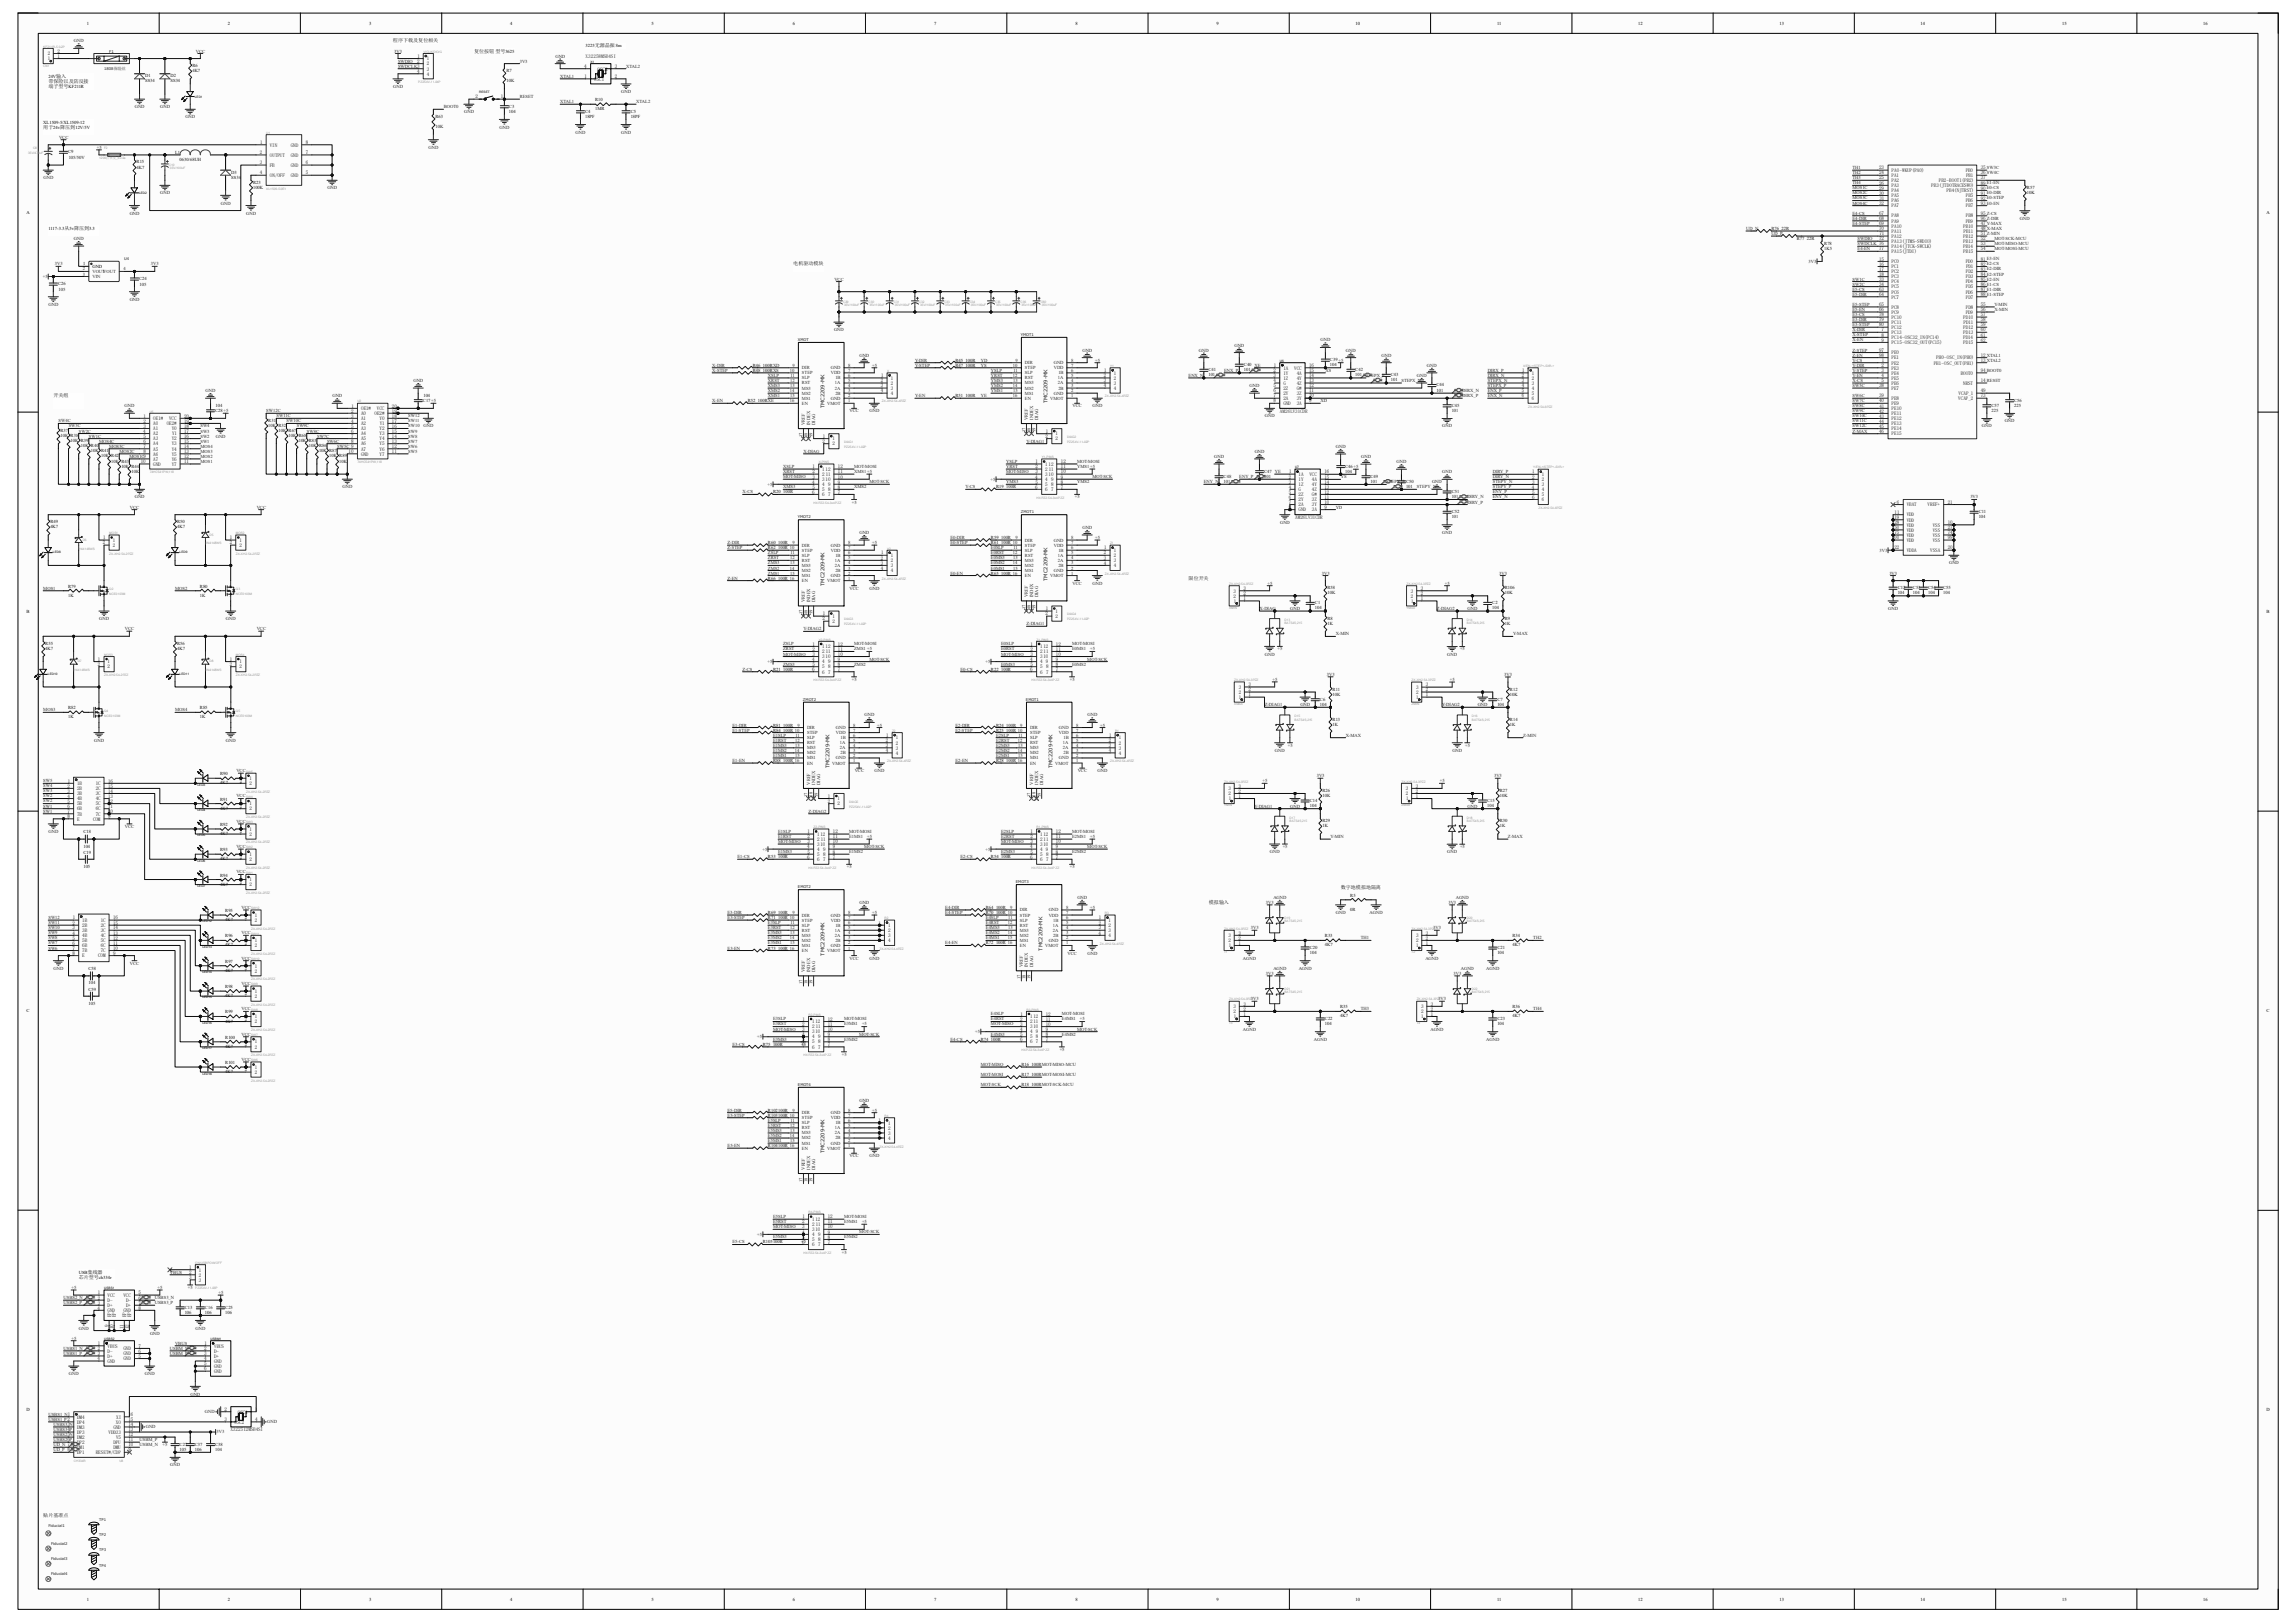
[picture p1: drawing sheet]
<svg xmlns="http://www.w3.org/2000/svg" width="297mm" height="210mm" viewBox="0 0 297 210" stroke-linecap="round" stroke-linejoin="round" font-family="sans-serif">
<defs><g id="words">
<g font-size=".7">
<text x="50.8" y="5.5">程序下载及复位相关</text>
<text x="6.2" y="7.2">2</text>
<text x="6.2" y="7.8">1</text>
<text x="6.3" y="10.7">带保险以及防反接</text>
<text x="6.3" y="11.4">端子型号KF211R</text>
<text x="7.4" y="6.8">2</text>
<text x="7.4" y="7.5">1</text>
<text x="54" y="9.5">4</text>
<text x="54" y="8.1">2</text>
<text x="54" y="7.5">1</text>
<text x="55.2" y="7.8">1</text>
<text x="55.2" y="8.5">2</text>
<text x="55.2" y="9.1">3</text>
<text x="55.2" y="9.8">4</text>
<text x="61.3" y="6.8">复位按钮 型号3625</text>
<text x="75.6" y="8.8">4</text>
<text x="75.6" y="10.1">1</text>
<text x="76.9" y="10.4">OSC1</text>
<text x="77.3" y="9.1">OSC2</text>
<text x="79.6" y="8.8">3</text>
<text x="79.6" y="10.1">2</text>
<text x="5.6" y="16.6">用于24v降压到12V/5V</text>
<text x="61.5" y="12.7">2</text>
<text x="64.8" y="12.7">1</text>
<text x="33.6" y="19.9">2</text>
<text x="33.6" y="21.3">3</text>
<text x="33.6" y="22.6">4</text>
<text x="33.7" y="18.6">1</text>
<text x="34.9" y="19">VIN</text>
<text x="34.9" y="20.3">OUTPUT</text>
<text x="34.9" y="21.6">FB</text>
<text x="34.9" y="22.9">ON/OFF</text>
<text x="37.6" y="22.9">GND</text>
<text x="37.6" y="21.6">GND</text>
<text x="37.6" y="20.3">GND</text>
<text x="37.6" y="19">GND</text>
<text x="39.6" y="22.6">5</text>
<text x="39.6" y="21.3">6</text>
<text x="39.6" y="19.9">7</text>
<text x="39.6" y="18.6">8</text>
<text x="243.1" y="22.6">24</text>
<text x="243.1" y="21.9">23</text>
<text x="243.1" y="23.2">25</text>
<text x="243.1" y="23.9">26</text>
<text x="244.7" y="22.2">PA0-WKUP(PA0)</text>
<text x="244.7" y="22.9">PA1</text>
<text x="244.7" y="23.6">PA2</text>
<text x="250.8" y="23.6">PB2-BOOT1(PB2)</text>
<text x="254.3" y="22.2">PB0</text>
<text x="254.4" y="22.9">PB1</text>
<text x="256.3" y="23.2">37</text>
<text x="256.3" y="23.9">89 E1-EN</text>
<text x="256.3" y="21.9">35 SW3C</text>
<text x="256.3" y="22.6">36 SW4C</text>
<text x="243.1" y="24.5">29</text>
<text x="243.1" y="25.2">30</text>
<text x="243.1" y="26.5">32</text>
<text x="243.1" y="27.8">67</text>
<text x="243.1" y="28.5">68</text>
<text x="243.1" y="29.1">69</text>
<text x="243.1" y="29.8">70</text>
<text x="243.1" y="25.8">31</text>
<text x="244.7" y="24.2">PA3</text>
<text x="244.7" y="24.9">PA4</text>
<text x="244.7" y="25.5">PA5</text>
<text x="244.7" y="26.2">PA6</text>
<text x="244.7" y="26.8">PA7</text>
<text x="244.7" y="28.1">PA8</text>
<text x="244.7" y="28.8">PA9</text>
<text x="244.7" y="29.4">PA10</text>
<text x="249.8" y="24.2">PB3(JTDOTRACESWO)</text>
<text x="251.8" y="24.9">PB4(NJTRST)</text>
<text x="254" y="29.4">PB10</text>
<text x="254.3" y="26.2">PB6</text>
<text x="254.3" y="28.8">PB9</text>
<text x="254.3" y="25.5">PB5</text>
<text x="254.3" y="26.8">PB7</text>
<text x="254.3" y="28.1">PB8</text>
<text x="256.3" y="24.5">90 E0-CS</text>
<text x="256.3" y="29.8">48 X-MAX</text>
<text x="256.3" y="29.1">47 Y-MAX</text>
<text x="256.3" y="25.8">92 E0-STEP</text>
<text x="256.3" y="28.5">96 Z-DIR</text>
<text x="256.3" y="25.2">91 E0-DIR</text>
<text x="256.3" y="26.5">93 E0-EN</text>
<text x="256.3" y="27.8">95 Z-CS</text>
<text x="102.6" y="34.3">电机驱动模块</text>
<text x="243.1" y="31.1">72</text>
<text x="243.1" y="32.4">77</text>
<text x="243.1" y="33.7">15</text>
<text x="243.1" y="34.4">16</text>
<text x="243.1" y="35">17</text>
<text x="243.1" y="35.7">18</text>
<text x="243.1" y="30.4">71</text>
<text x="244.7" y="30.1">PA11</text>
<text x="244.7" y="30.8">PA12</text>
<text x="244.7" y="31.4">PA13(JTMS-SWDIO)</text>
<text x="244.7" y="32.1">PA14(JTCK-SWCLK)</text>
<text x="244.7" y="32.7">PA15(JTDI)</text>
<text x="244.7" y="34">PC0</text>
<text x="244.7" y="34.7">PC1</text>
<text x="244.7" y="35.3">PC2</text>
<text x="254" y="32.1">PB14</text>
<text x="254" y="30.8">PB12</text>
<text x="254" y="31.4">PB13</text>
<text x="254" y="32.7">PB15</text>
<text x="254" y="30.1">PB11</text>
<text x="254.3" y="34">PD0</text>
<text x="254.3" y="35.3">PD2</text>
<text x="254.4" y="34.7">PD1</text>
<text x="256.3" y="31.7">53</text>
<text x="256.3" y="30.4">51 Z-MIN</text>
<text x="256.3" y="31.1">52</text>
<text x="256.3" y="32.4">54</text>
<text x="256.3" y="33.7">81 E3-EN</text>
<text x="256.3" y="34.4">82 E2-CS</text>
<text x="256.3" y="35">83 E2-DIR</text>
<text x="256.3" y="35.7">84 E2-STEP</text>
<text x="243.1" y="37">34</text>
<text x="243.1" y="38.3">64</text>
<text x="243.1" y="36.3">33</text>
<text x="243.1" y="37.7">63</text>
<text x="243.1" y="39.6">65</text>
<text x="243.1" y="40.3">66</text>
<text x="243.1" y="40.9">78</text>
<text x="243.1" y="41.6">79</text>
<text x="244.7" y="36">PC3</text>
<text x="244.7" y="36.7">PC4</text>
<text x="244.7" y="37.3">PC5</text>
<text x="244.7" y="38">PC6</text>
<text x="244.7" y="38.6">PC7</text>
<text x="244.7" y="39.9">PC8</text>
<text x="244.7" y="40.6">PC9</text>
<text x="244.7" y="41.3">PC10</text>
<text x="244.7" y="41.9">PC11</text>
<text x="254" y="41.3">PD10</text>
<text x="254" y="41.9">PD11</text>
<text x="254.3" y="40.6">PD9</text>
<text x="254.3" y="36.7">PD4</text>
<text x="254.3" y="38">PD6</text>
<text x="254.3" y="39.9">PD8</text>
<text x="254.3" y="36">PD3</text>
<text x="254.3" y="37.3">PD5</text>
<text x="254.3" y="38.6">PD7</text>
<text x="256.3" y="41.6">58</text>
<text x="256.3" y="40.3">56</text>
<text x="256.3" y="40.9">57</text>
<text x="256.3" y="36.3">85 E2-EN</text>
<text x="256.3" y="37.7">87 E1-DIR</text>
<text x="256.3" y="39.6">55</text>
<text x="256.3" y="37">86 E1-CS</text>
<text x="256.3" y="38.3">88 E1-STEP</text>
<text x="164.8" y="47.5">1</text>
<text x="166" y="47.8">1A</text>
<text x="167.4" y="47.8">VCC</text>
<text x="169.4" y="47.5">16</text>
<text x="243.1" y="42.2">80</text>
<text x="243.1" y="45.5">97</text>
<text x="243.1" y="46.2">98</text>
<text x="243.4" y="42.9">7</text>
<text x="243.4" y="43.5">8</text>
<text x="243.4" y="44.2">9</text>
<text x="243.4" y="47.5">2</text>
<text x="243.5" y="46.8">1</text>
<text x="244.7" y="43.2">PC13</text>
<text x="244.7" y="43.9">PC14-OSC32_IN(PC14)</text>
<text x="244.7" y="44.5">PC15-OSC32_OUT(PC15)</text>
<text x="244.7" y="42.6">PC12</text>
<text x="244.7" y="47.2">PE2</text>
<text x="244.7" y="47.8">PE3</text>
<text x="244.7" y="45.8">PE0</text>
<text x="244.7" y="46.5">PE1</text>
<text x="250.2" y="47.2">PH1-OSC_OUT(PH1)</text>
<text x="250.5" y="46.5">PH0-OSC_IN(PH0)</text>
<text x="254" y="43.9">PD14</text>
<text x="254" y="42.6">PD12</text>
<text x="254" y="43.2">PD13</text>
<text x="254" y="44.5">PD15</text>
<text x="256.3" y="46.8">13 XTAL2</text>
<text x="256.3" y="43.5">61</text>
<text x="256.3" y="46.2">12 XTAL1</text>
<text x="256.3" y="42.2">59</text>
<text x="256.3" y="42.9">60</text>
<text x="256.3" y="44.2">62</text>
<text x="6.9" y="51.4">开关组</text>
<text x="45.4" y="53.4">2</text>
<text x="45.5" y="52.7">1</text>
<text x="46.7" y="53.1">OE1#</text>
<text x="46.7" y="53.7">A0</text>
<text x="48.4" y="53.7">OE2#</text>
<text x="48.8" y="53.1">VCC</text>
<text x="50.7" y="52.7">20</text>
<text x="50.7" y="53.4">19</text>
<text x="113.9" y="50.8">4</text>
<text x="114" y="49.4">2</text>
<text x="114" y="50.1">3</text>
<text x="114" y="48.8">1</text>
<text x="115.2" y="49.1">1</text>
<text x="115.2" y="49.8">2</text>
<text x="115.2" y="50.4">3</text>
<text x="115.2" y="51.1">4</text>
<text x="142.8" y="50.1">4</text>
<text x="142.8" y="48.8">2</text>
<text x="142.8" y="49.4">3</text>
<text x="142.8" y="48.1">1</text>
<text x="144.1" y="48.5">1</text>
<text x="144.1" y="49.1">2</text>
<text x="144.1" y="49.8">3</text>
<text x="144.1" y="50.4">4</text>
<text x="164.8" y="48.1">2</text>
<text x="164.8" y="48.8">3</text>
<text x="164.8" y="49.4">4</text>
<text x="164.8" y="50.1">5</text>
<text x="164.8" y="50.8">6</text>
<text x="164.8" y="51.4">7</text>
<text x="164.8" y="52.1">8</text>
<text x="166" y="48.5">1Y</text>
<text x="166" y="49.1">1Z</text>
<text x="166" y="49.8">G</text>
<text x="166" y="50.4">2Z</text>
<text x="166" y="51.1">2Y</text>
<text x="166" y="51.8">2A</text>
<text x="166" y="52.4">GND</text>
<text x="167.8" y="52.4">3A</text>
<text x="167.8" y="51.8">3Y</text>
<text x="167.8" y="51.1">3Z</text>
<text x="167.8" y="50.4">G#</text>
<text x="167.8" y="49.8">4Z</text>
<text x="167.8" y="49.1">4Y</text>
<text x="167.8" y="48.5">4A</text>
<text x="169.4" y="52.1">9</text>
<text x="169.4" y="51.4">10</text>
<text x="169.4" y="50.8">11</text>
<text x="169.4" y="50.1">12</text>
<text x="169.4" y="49.4">13</text>
<text x="169.4" y="48.8">14</text>
<text x="169.4" y="48.1">15</text>
<text x="196.9" y="50.1">4</text>
<text x="196.9" y="51.4">6</text>
<text x="196.9" y="50.8">5</text>
<text x="196.9" y="49.4">3</text>
<text x="196.9" y="48.8">2</text>
<text x="196.9" y="48.1">1</text>
<text x="198.2" y="51.8">6</text>
<text x="198.2" y="51.1">5</text>
<text x="198.2" y="50.4">4</text>
<text x="198.2" y="49.8">3</text>
<text x="198.2" y="49.1">2</text>
<text x="198.2" y="48.5">1</text>
<text x="243.1" y="50.1">38</text>
<text x="243.1" y="51.4">39</text>
<text x="243.1" y="52.1">40</text>
<text x="243.1" y="53.4">42</text>
<text x="243.1" y="52.7">41</text>
<text x="243.4" y="48.1">3</text>
<text x="243.4" y="48.8">4</text>
<text x="243.4" y="49.4">5</text>
<text x="244.7" y="48.5">PE4</text>
<text x="244.7" y="49.1">PE5</text>
<text x="244.7" y="49.8">PE6</text>
<text x="244.7" y="50.4">PE7</text>
<text x="244.7" y="51.8">PE8</text>
<text x="244.7" y="52.4">PE9</text>
<text x="244.7" y="53.1">PE10</text>
<text x="244.7" y="53.7">PE11</text>
<text x="253.3" y="51.8">VCAP_2</text>
<text x="253.4" y="51.1">VCAP_1</text>
<text x="253.7" y="48.5">BOOT0</text>
<text x="254" y="49.8">NRST</text>
<text x="256.3" y="49.4">14 RESET</text>
<text x="256.3" y="48.1">94 BOOT0</text>
<text x="256.3" y="51.4">73</text>
<text x="256.3" y="50.8">49</text>
<text x="18.2" y="59.9">10</text>
<text x="18.5" y="56">4</text>
<text x="18.6" y="54.7">2</text>
<text x="18.6" y="55.4">3</text>
<text x="18.6" y="56.7">5</text>
<text x="18.6" y="57.3">6</text>
<text x="18.6" y="58">7</text>
<text x="18.6" y="58.6">8</text>
<text x="18.6" y="54">1</text>
<text x="19.8" y="54.4">OE1#</text>
<text x="19.8" y="55">A0</text>
<text x="19.8" y="55.7">A1</text>
<text x="19.8" y="56.3">A2</text>
<text x="19.8" y="57">A3</text>
<text x="19.8" y="57.6">A4</text>
<text x="19.8" y="58.3">A5</text>
<text x="19.8" y="58.9">A6</text>
<text x="19.8" y="59.6">A7</text>
<text x="21.6" y="55">OE2#</text>
<text x="21.9" y="54.4">VCC</text>
<text x="22.2" y="59.6">Y6</text>
<text x="22.2" y="58.9">Y5</text>
<text x="22.2" y="58.3">Y4</text>
<text x="22.2" y="57.6">Y3</text>
<text x="22.2" y="57">Y2</text>
<text x="22.2" y="55.7">Y0</text>
<text x="22.3" y="56.3">Y1</text>
<text x="23.8" y="54">20</text>
<text x="23.8" y="56">17</text>
<text x="23.8" y="59.9">11</text>
<text x="23.8" y="59.3">12</text>
<text x="23.8" y="58.6">13</text>
<text x="23.8" y="58">14</text>
<text x="23.8" y="57.3">15</text>
<text x="23.8" y="56.7">16</text>
<text x="23.8" y="55.4">18</text>
<text x="23.8" y="54.7">19</text>
<text x="45.1" y="58.6">10</text>
<text x="45.4" y="54.7">4</text>
<text x="45.4" y="54">3</text>
<text x="45.4" y="55.4">5</text>
<text x="45.4" y="56">6</text>
<text x="45.4" y="56.7">7</text>
<text x="45.4" y="57.3">8</text>
<text x="46.7" y="54.4">A1</text>
<text x="46.7" y="55">A2</text>
<text x="46.7" y="55.7">A3</text>
<text x="46.7" y="56.3">A4</text>
<text x="46.7" y="57">A5</text>
<text x="46.7" y="57.6">A6</text>
<text x="46.7" y="58.3">A7</text>
<text x="46.7" y="58.9">GND</text>
<text x="49.1" y="58.9">Y7</text>
<text x="49.1" y="58.3">Y6</text>
<text x="49.1" y="57.6">Y5</text>
<text x="49.1" y="57">Y4</text>
<text x="49.1" y="56.3">Y3</text>
<text x="49.1" y="55.7">Y2</text>
<text x="49.1" y="54.4">Y0</text>
<text x="49.1" y="55">Y1</text>
<text x="50.7" y="54.7">17</text>
<text x="50.7" y="58.6">11</text>
<text x="50.7" y="58">12</text>
<text x="50.7" y="57.3">13</text>
<text x="50.7" y="56.7">14</text>
<text x="50.7" y="56">15</text>
<text x="50.7" y="55.4">16</text>
<text x="50.7" y="54">18</text>
<text x="106.4" y="57.3">2</text>
<text x="106.4" y="56.7">1</text>
<text x="107.7" y="57">1</text>
<text x="107.7" y="57.6">2</text>
<text x="134" y="59.9">1</text>
<text x="135.3" y="56.7">2</text>
<text x="135.3" y="56">1</text>
<text x="136.5" y="56.3">1</text>
<text x="136.5" y="57">2</text>
<text x="137.3" y="59.9">12</text>
<text x="243.1" y="54.7">44</text>
<text x="243.1" y="54">43</text>
<text x="243.1" y="55.4">45</text>
<text x="243.1" y="56">46</text>
<text x="244.7" y="54.4">PE12</text>
<text x="244.7" y="55">PE13</text>
<text x="244.7" y="55.7">PE14</text>
<text x="244.7" y="56.3">PE15</text>
<text x="19.8" y="60.3">GND</text>
<text x="22.2" y="60.3">Y7</text>
<text x="105.1" y="62.6">4</text>
<text x="105.1" y="63.9">6</text>
<text x="105.1" y="61.3">2</text>
<text x="105.1" y="61.9">3</text>
<text x="105.1" y="63.2">5</text>
<text x="105.1" y="60.6">1</text>
<text x="106.4" y="60.9">112</text>
<text x="106.4" y="61.6">2</text>
<text x="106.4" y="62.2">310</text>
<text x="106.4" y="62.9">4</text>
<text x="106.4" y="63.5">5</text>
<text x="106.4" y="64.2">6</text>
<text x="106.8" y="61.6">11</text>
<text x="107.1" y="64.2">7</text>
<text x="107.1" y="63.5">8</text>
<text x="107.1" y="62.9">9</text>
<text x="108.4" y="63.9">7</text>
<text x="108.4" y="63.2">8</text>
<text x="108.4" y="62.6">9</text>
<text x="108.4" y="61.3">11</text>
<text x="108.4" y="61.9">10</text>
<text x="108.4" y="60.6">12</text>
<text x="133.9" y="61.9">4</text>
<text x="133.9" y="63.2">6</text>
<text x="134" y="60.6">2</text>
<text x="134" y="61.3">3</text>
<text x="134" y="62.6">5</text>
<text x="135.2" y="60.3">112</text>
<text x="135.2" y="60.9">2</text>
<text x="135.2" y="61.6">310</text>
<text x="135.2" y="62.2">4</text>
<text x="135.2" y="62.9">5</text>
<text x="135.2" y="63.5">6</text>
<text x="135.7" y="60.9">11</text>
<text x="136" y="62.2">9</text>
<text x="136" y="63.5">7</text>
<text x="136" y="62.9">8</text>
<text x="137.3" y="63.2">7</text>
<text x="137.3" y="62.6">8</text>
<text x="137.3" y="60.6">11</text>
<text x="137.3" y="61.9">9</text>
<text x="137.3" y="61.3">10</text>
<text x="166.7" y="61.9">2</text>
<text x="166.7" y="62.6">3</text>
<text x="166.7" y="63.2">4</text>
<text x="166.7" y="63.9">5</text>
<text x="166.7" y="64.5">6</text>
<text x="166.7" y="65.2">7</text>
<text x="166.7" y="65.8">8</text>
<text x="166.8" y="61.3">1</text>
<text x="168" y="61.6">1A</text>
<text x="168" y="62.2">1Y</text>
<text x="168" y="62.9">1Z</text>
<text x="168" y="63.5">G</text>
<text x="168" y="64.2">2Z</text>
<text x="168" y="64.9">2Y</text>
<text x="168" y="65.5">2A</text>
<text x="169.4" y="61.6">VCC</text>
<text x="169.7" y="65.5">3Y</text>
<text x="169.7" y="64.9">3Z</text>
<text x="169.7" y="64.2">G#</text>
<text x="169.7" y="63.5">4Z</text>
<text x="169.7" y="62.9">4Y</text>
<text x="169.7" y="62.2">4A</text>
<text x="171.3" y="65.8">9</text>
<text x="171.3" y="65.2">10</text>
<text x="171.3" y="64.5">11</text>
<text x="171.3" y="63.9">12</text>
<text x="171.3" y="63.2">13</text>
<text x="171.3" y="62.6">14</text>
<text x="171.3" y="61.9">15</text>
<text x="171.3" y="61.3">16</text>
<text x="198.2" y="63.2">4</text>
<text x="198.2" y="64.5">6</text>
<text x="198.2" y="63.9">5</text>
<text x="198.2" y="62.6">3</text>
<text x="198.2" y="61.9">2</text>
<text x="198.2" y="61.3">1</text>
<text x="199.5" y="64.9">6</text>
<text x="199.5" y="64.2">5</text>
<text x="199.5" y="63.5">4</text>
<text x="199.5" y="62.9">3</text>
<text x="199.5" y="62.2">2</text>
<text x="199.5" y="61.6">1</text>
<text x="245.4" y="65.2">6</text>
<text x="246.7" y="65.5">VBAT</text>
<text x="249.4" y="65.5">VREF+</text>
<text x="252" y="65.2">21</text>
<text x="13.3" y="70.4">2</text>
<text x="13.3" y="69.8">1</text>
<text x="14.6" y="70.1">1</text>
<text x="14.6" y="70.8">2</text>
<text x="29.7" y="70.4">2</text>
<text x="29.7" y="69.8">1</text>
<text x="31" y="70.1">1</text>
<text x="31" y="70.8">2</text>
<text x="114" y="71.7">1</text>
<text x="142.8" y="71.7">2</text>
<text x="142.8" y="71.1">1</text>
<text x="144.1" y="71.4">1</text>
<text x="168" y="66.2">GND</text>
<text x="169.7" y="66.2">3A</text>
<text x="244.7" y="69.8">100</text>
<text x="245.1" y="67.2">19</text>
<text x="245.1" y="71.1">22</text>
<text x="245.1" y="67.8">28</text>
<text x="245.1" y="68.5">50</text>
<text x="245.1" y="69.1">75</text>
<text x="245.1" y="66.5">11</text>
<text x="246.7" y="66.8">VDD</text>
<text x="246.7" y="67.5">VDD</text>
<text x="246.7" y="71.4">VDDA</text>
<text x="246.7" y="68.1">VDD</text>
<text x="246.7" y="68.8">VDD</text>
<text x="246.7" y="69.4">VDD</text>
<text x="246.7" y="70.1">VDD</text>
<text x="249.7" y="71.4">VSSA</text>
<text x="250.1" y="68.1">VSS</text>
<text x="250.1" y="68.8">VSS</text>
<text x="250.1" y="69.4">VSS</text>
<text x="250.1" y="70.1">VSS</text>
<text x="252" y="71.1">20</text>
<text x="252" y="67.8">10</text>
<text x="252" y="68.5">27</text>
<text x="252" y="69.1">74</text>
<text x="252" y="69.8">99</text>
<text x="113.9" y="73.7">4</text>
<text x="114" y="72.4">2</text>
<text x="114" y="73">3</text>
<text x="115.2" y="72.1">1</text>
<text x="115.2" y="72.7">2</text>
<text x="115.2" y="73.4">3</text>
<text x="115.2" y="74">4</text>
<text x="142.8" y="73">4</text>
<text x="142.8" y="72.4">3</text>
<text x="144.1" y="72.1">2</text>
<text x="144.1" y="72.7">3</text>
<text x="144.1" y="73.4">4</text>
<text x="153.8" y="75">限位开关</text>
<text x="159.6" y="77.3">2</text>
<text x="159.6" y="76.7">3</text>
<text x="159.6" y="78">1</text>
<text x="160.9" y="77">2</text>
<text x="160.9" y="76.3">3</text>
<text x="160.9" y="77.6">1</text>
<text x="182.5" y="77.3">2</text>
<text x="182.5" y="76.7">3</text>
<text x="182.6" y="78">1</text>
<text x="183.8" y="77.6">1</text>
<text x="183.8" y="77">2</text>
<text x="183.8" y="76.3">3</text>
<text x="105.1" y="83.5">1</text>
<text x="106.4" y="83.9">112</text>
<text x="106.4" y="80.3">2</text>
<text x="106.4" y="79.6">1</text>
<text x="107.7" y="79.9">1</text>
<text x="107.7" y="80.6">2</text>
<text x="108.4" y="83.5">12</text>
<text x="133.3" y="83.5">1</text>
<text x="134.6" y="83.9">112</text>
<text x="135.3" y="79.6">2</text>
<text x="135.3" y="79">1</text>
<text x="136.5" y="79.3">1</text>
<text x="136.5" y="79.9">2</text>
<text x="136.6" y="83.5">12</text>
<text x="12.7" y="86.2">2</text>
<text x="12.7" y="85.5">1</text>
<text x="13.9" y="85.8">1</text>
<text x="13.9" y="86.5">2</text>
<text x="29.7" y="86.2">2</text>
<text x="29.7" y="85.5">1</text>
<text x="31" y="85.8">1</text>
<text x="31" y="86.5">2</text>
<text x="105.1" y="85.5">4</text>
<text x="105.1" y="86.8">6</text>
<text x="105.1" y="84.2">2</text>
<text x="105.1" y="84.9">3</text>
<text x="105.1" y="86.2">5</text>
<text x="106.4" y="84.5">2</text>
<text x="106.4" y="85.2">310</text>
<text x="106.4" y="85.8">4</text>
<text x="106.4" y="86.5">5</text>
<text x="106.4" y="87.1">6</text>
<text x="106.8" y="84.5">11</text>
<text x="107.1" y="87.1">7</text>
<text x="107.1" y="86.5">8</text>
<text x="107.1" y="85.8">9</text>
<text x="108.4" y="86.8">7</text>
<text x="108.4" y="86.2">8</text>
<text x="108.4" y="85.5">9</text>
<text x="108.4" y="84.2">11</text>
<text x="108.4" y="84.9">10</text>
<text x="133.3" y="85.5">4</text>
<text x="133.3" y="86.8">6</text>
<text x="133.3" y="84.2">2</text>
<text x="133.3" y="84.9">3</text>
<text x="133.3" y="86.2">5</text>
<text x="134.6" y="84.5">2</text>
<text x="134.6" y="85.2">310</text>
<text x="134.6" y="85.8">4</text>
<text x="134.6" y="86.5">5</text>
<text x="134.6" y="87.1">6</text>
<text x="135" y="84.5">11</text>
<text x="135.3" y="85.8">9</text>
<text x="135.3" y="87.1">7</text>
<text x="135.3" y="86.5">8</text>
<text x="136.6" y="86.8">7</text>
<text x="136.6" y="86.2">8</text>
<text x="136.6" y="84.2">11</text>
<text x="136.6" y="85.5">9</text>
<text x="136.6" y="84.9">10</text>
<text x="160.2" y="89.8">2</text>
<text x="160.2" y="89.1">3</text>
<text x="161.5" y="89.5">2</text>
<text x="161.5" y="88.8">3</text>
<text x="183.2" y="89.8">2</text>
<text x="183.2" y="89.1">3</text>
<text x="184.5" y="89.5">2</text>
<text x="184.5" y="88.8">3</text>
<text x="114.6" y="96">2</text>
<text x="114.6" y="95.3">1</text>
<text x="115.9" y="95.7">1</text>
<text x="143.5" y="96">2</text>
<text x="143.5" y="95.3">1</text>
<text x="144.7" y="95.7">1</text>
<text x="160.3" y="90.4">1</text>
<text x="161.5" y="90.1">1</text>
<text x="183.2" y="90.4">1</text>
<text x="184.5" y="90.1">1</text>
<text x="8.7" y="101.9">2</text>
<text x="8.8" y="101.2">1</text>
<text x="10" y="101.6">1B</text>
<text x="12.4" y="101.6">1C</text>
<text x="14" y="101.9">15</text>
<text x="14" y="101.2">16</text>
<text x="31" y="101.2">2</text>
<text x="31" y="100.6">1</text>
<text x="32.3" y="100.9">1</text>
<text x="32.3" y="101.6">2</text>
<text x="114.6" y="97.3">4</text>
<text x="114.6" y="96.6">3</text>
<text x="115.9" y="96.3">2</text>
<text x="115.9" y="97">3</text>
<text x="115.9" y="97.6">4</text>
<text x="143.4" y="97.3">4</text>
<text x="143.5" y="96.6">3</text>
<text x="144.7" y="96.3">2</text>
<text x="144.7" y="97">3</text>
<text x="144.7" y="97.6">4</text>
<text x="160.2" y="101.9">3</text>
<text x="183.2" y="101.9">3</text>
<text x="8.7" y="102.6">3</text>
<text x="8.7" y="103.2">4</text>
<text x="8.7" y="103.9">5</text>
<text x="8.7" y="104.5">6</text>
<text x="8.7" y="105.2">7</text>
<text x="8.7" y="105.8">8</text>
<text x="10" y="102.2">2B</text>
<text x="10" y="102.9">3B</text>
<text x="10" y="103.5">4B</text>
<text x="10" y="104.2">5B</text>
<text x="10" y="104.9">6B</text>
<text x="10" y="105.5">7B</text>
<text x="10" y="106.2">E</text>
<text x="12" y="106.2">COM</text>
<text x="12.4" y="105.5">7C</text>
<text x="12.4" y="104.9">6C</text>
<text x="12.4" y="104.2">5C</text>
<text x="12.4" y="103.5">4C</text>
<text x="12.4" y="102.9">3C</text>
<text x="12.4" y="102.2">2C</text>
<text x="14" y="105.2">10</text>
<text x="14" y="104.5">11</text>
<text x="14" y="103.9">12</text>
<text x="14" y="103.2">13</text>
<text x="14" y="102.6">14</text>
<text x="14" y="105.8">9</text>
<text x="31" y="104.5">2</text>
<text x="31" y="107.8">2</text>
<text x="31" y="103.9">1</text>
<text x="31" y="107.1">1</text>
<text x="32.3" y="104.2">1</text>
<text x="32.3" y="104.9">2</text>
<text x="32.3" y="107.5">1</text>
<text x="104.5" y="107.8">1</text>
<text x="107.1" y="103.9">2</text>
<text x="107.1" y="103.2">1</text>
<text x="107.8" y="107.8">12</text>
<text x="108.3" y="103.5">1</text>
<text x="108.3" y="104.2">2</text>
<text x="133.3" y="107.8">1</text>
<text x="136.6" y="107.8">12</text>
<text x="158.9" y="102.9">2</text>
<text x="158.9" y="102.2">3</text>
<text x="159" y="103.5">1</text>
<text x="160.2" y="102.6">2</text>
<text x="160.2" y="103.2">1</text>
<text x="181.9" y="102.9">2</text>
<text x="181.9" y="102.2">3</text>
<text x="181.9" y="103.5">1</text>
<text x="183.2" y="103.2">1</text>
<text x="183.2" y="102.6">2</text>
<text x="31" y="111.1">2</text>
<text x="31" y="110.4">1</text>
<text x="31" y="113.7">1</text>
<text x="32.3" y="108.1">2</text>
<text x="32.3" y="110.7">1</text>
<text x="32.3" y="111.4">2</text>
<text x="104.4" y="109.8">4</text>
<text x="104.4" y="111.1">6</text>
<text x="104.5" y="108.5">2</text>
<text x="104.5" y="109.1">3</text>
<text x="104.5" y="110.4">5</text>
<text x="105.7" y="108.1">112</text>
<text x="105.7" y="108.8">2</text>
<text x="105.7" y="109.4">310</text>
<text x="105.7" y="110.1">4</text>
<text x="105.7" y="110.7">5</text>
<text x="105.7" y="111.4">6</text>
<text x="106.2" y="108.8">11</text>
<text x="106.5" y="111.4">7</text>
<text x="106.5" y="110.7">8</text>
<text x="106.5" y="110.1">9</text>
<text x="107.8" y="111.1">7</text>
<text x="107.8" y="110.4">8</text>
<text x="107.8" y="109.8">9</text>
<text x="107.8" y="108.5">11</text>
<text x="107.8" y="109.1">10</text>
<text x="133.3" y="109.8">4</text>
<text x="133.3" y="111.1">6</text>
<text x="133.3" y="108.5">2</text>
<text x="133.3" y="109.1">3</text>
<text x="133.3" y="110.4">5</text>
<text x="134.6" y="108.1">112</text>
<text x="134.6" y="108.8">2</text>
<text x="134.6" y="109.4">310</text>
<text x="134.6" y="110.1">4</text>
<text x="134.6" y="110.7">5</text>
<text x="134.6" y="111.4">6</text>
<text x="135" y="108.8">11</text>
<text x="135.3" y="110.1">9</text>
<text x="135.3" y="111.4">7</text>
<text x="135.3" y="110.7">8</text>
<text x="136.6" y="111.1">7</text>
<text x="136.6" y="110.4">8</text>
<text x="136.6" y="108.5">11</text>
<text x="136.6" y="109.8">9</text>
<text x="136.6" y="109.1">10</text>
<text x="9.4" y="119.6">2</text>
<text x="9.4" y="119">1</text>
<text x="10.6" y="119.3">1B</text>
<text x="10.6" y="119.9">2B</text>
<text x="13" y="119.9">2C</text>
<text x="13" y="119.3">1C</text>
<text x="14.6" y="119.6">15</text>
<text x="14.6" y="119">16</text>
<text x="31" y="114.4">2</text>
<text x="31.7" y="119">2</text>
<text x="31.7" y="118.3">1</text>
<text x="32.3" y="114">1</text>
<text x="32.3" y="114.7">2</text>
<text x="33" y="118.6">1</text>
<text x="33" y="119.3">2</text>
<text x="113.7" y="119.6">1</text>
<text x="114.9" y="119.9">1</text>
<text x="142.2" y="119.6">2</text>
<text x="142.2" y="119">1</text>
<text x="143.4" y="119.3">1</text>
<text x="143.4" y="119.9">2</text>
<text x="156.4" y="116.9">模拟输入</text>
<text x="173.5" y="115">数字地模拟地隔离</text>
<text x="9.4" y="120.2">3</text>
<text x="9.4" y="120.9">4</text>
<text x="9.4" y="121.6">5</text>
<text x="9.4" y="122.2">6</text>
<text x="9.4" y="122.9">7</text>
<text x="9.4" y="123.5">8</text>
<text x="10.6" y="120.6">3B</text>
<text x="10.6" y="121.2">4B</text>
<text x="10.6" y="121.9">5B</text>
<text x="10.6" y="122.6">6B</text>
<text x="10.6" y="123.2">7B</text>
<text x="10.6" y="123.9">E</text>
<text x="12.7" y="123.9">COM</text>
<text x="13" y="123.2">7C</text>
<text x="13" y="122.6">6C</text>
<text x="13" y="121.9">5C</text>
<text x="13" y="121.2">4C</text>
<text x="13" y="120.6">3C</text>
<text x="14.6" y="123.5">9</text>
<text x="14.6" y="122.9">10</text>
<text x="14.6" y="122.2">11</text>
<text x="14.6" y="121.6">12</text>
<text x="14.6" y="120.9">13</text>
<text x="14.6" y="120.2">14</text>
<text x="31.7" y="122.2">2</text>
<text x="31.7" y="125.5">2</text>
<text x="31.7" y="121.6">1</text>
<text x="31.7" y="124.8">1</text>
<text x="33" y="121.9">1</text>
<text x="33" y="122.6">2</text>
<text x="33" y="125.2">1</text>
<text x="33" y="125.8">2</text>
<text x="113.6" y="120.2">2</text>
<text x="113.6" y="120.9">3</text>
<text x="113.6" y="121.6">4</text>
<text x="114.9" y="120.6">2</text>
<text x="114.9" y="121.2">3</text>
<text x="114.9" y="121.9">4</text>
<text x="142.1" y="120.9">4</text>
<text x="142.2" y="120.2">3</text>
<text x="143.4" y="120.6">3</text>
<text x="143.4" y="121.2">4</text>
<text x="158.9" y="121.9">2</text>
<text x="158.9" y="121.2">3</text>
<text x="159" y="122.6">1</text>
<text x="160.2" y="121.6">2</text>
<text x="160.2" y="120.9">3</text>
<text x="160.2" y="122.2">1</text>
<text x="183.2" y="121.9">2</text>
<text x="183.2" y="121.2">3</text>
<text x="183.2" y="122.6">1</text>
<text x="184.5" y="121.6">2</text>
<text x="184.5" y="120.9">3</text>
<text x="184.5" y="122.2">1</text>
<text x="31.7" y="128.8">2</text>
<text x="31.7" y="128.1">1</text>
<text x="31.7" y="131.4">1</text>
<text x="33" y="128.5">1</text>
<text x="33" y="129.1">2</text>
<text x="33" y="131.7">1</text>
<text x="132" y="131.4">1</text>
<text x="133.3" y="131.7">112</text>
<text x="135.3" y="131.4">12</text>
<text x="159.6" y="131.1">2</text>
<text x="159.6" y="130.4">3</text>
<text x="159.6" y="131.7">1</text>
<text x="160.9" y="130.7">2</text>
<text x="160.9" y="130.1">3</text>
<text x="160.9" y="131.4">1</text>
<text x="183.9" y="131.1">2</text>
<text x="183.9" y="130.4">3</text>
<text x="183.9" y="131.7">1</text>
<text x="185.1" y="130.7">2</text>
<text x="185.1" y="130.1">3</text>
<text x="185.1" y="131.4">1</text>
<text x="31.7" y="132.1">2</text>
<text x="31.7" y="135.3">2</text>
<text x="31.7" y="134.7">1</text>
<text x="31.7" y="138">1</text>
<text x="33" y="132.4">2</text>
<text x="33" y="135">1</text>
<text x="33" y="135.7">2</text>
<text x="103.8" y="134">4</text>
<text x="103.8" y="135.3">6</text>
<text x="103.8" y="132.7">2</text>
<text x="103.8" y="133.4">3</text>
<text x="103.8" y="134.7">5</text>
<text x="103.8" y="132.1">1</text>
<text x="105.1" y="132.4">112</text>
<text x="105.1" y="133.1">2</text>
<text x="105.1" y="133.7">310</text>
<text x="105.1" y="134.3">4</text>
<text x="105.1" y="135">5</text>
<text x="105.1" y="135.7">6</text>
<text x="105.5" y="133.1">11</text>
<text x="105.8" y="135.7">7</text>
<text x="105.8" y="135">8</text>
<text x="105.8" y="134.3">9</text>
<text x="107.1" y="135.3">7</text>
<text x="107.1" y="134.7">8</text>
<text x="107.1" y="134">9</text>
<text x="107.1" y="133.4">10</text>
<text x="107.1" y="132.7">11</text>
<text x="107.1" y="132.1">12</text>
<text x="132" y="133.4">4</text>
<text x="132" y="134.7">6</text>
<text x="132" y="132.1">2</text>
<text x="132" y="132.7">3</text>
<text x="132" y="134">5</text>
<text x="133.3" y="132.4">2</text>
<text x="133.3" y="133.1">310</text>
<text x="133.3" y="133.7">4</text>
<text x="133.3" y="134.3">5</text>
<text x="133.3" y="135">6</text>
<text x="133.7" y="132.4">11</text>
<text x="134" y="135">7</text>
<text x="134" y="134.3">8</text>
<text x="134" y="133.7">9</text>
<text x="135.3" y="134.7">7</text>
<text x="135.3" y="134">8</text>
<text x="135.3" y="133.4">9</text>
<text x="135.3" y="132.1">11</text>
<text x="135.3" y="132.7">10</text>
<text x="31.7" y="138.6">2</text>
<text x="33" y="138.3">1</text>
<text x="33" y="138.9">2</text>
<text x="113.6" y="145.8">2</text>
<text x="113.6" y="146.5">3</text>
<text x="113.6" y="147.1">4</text>
<text x="113.7" y="145.2">1</text>
<text x="114.9" y="145.5">1</text>
<text x="114.9" y="146.2">2</text>
<text x="114.9" y="146.8">3</text>
<text x="114.9" y="147.5">4</text>
<text x="103.8" y="159.6">4</text>
<text x="103.8" y="160.9">6</text>
<text x="103.8" y="158.3">2</text>
<text x="103.8" y="158.9">3</text>
<text x="103.8" y="160.3">5</text>
<text x="103.8" y="157.6">1</text>
<text x="105.1" y="158">112</text>
<text x="105.1" y="158.6">2</text>
<text x="105.1" y="159.3">310</text>
<text x="105.1" y="159.9">4</text>
<text x="105.1" y="160.6">5</text>
<text x="105.1" y="161.2">6</text>
<text x="105.5" y="158.6">11</text>
<text x="105.8" y="161.2">7</text>
<text x="105.8" y="160.6">8</text>
<text x="105.8" y="159.9">9</text>
<text x="107.1" y="160.9">7</text>
<text x="107.1" y="160.3">8</text>
<text x="107.1" y="159.6">9</text>
<text x="107.1" y="158.9">10</text>
<text x="107.1" y="158.3">11</text>
<text x="107.1" y="157.6">12</text>
<text x="10.2" y="165.5">芯片型号ch334r</text>
<text x="12.7" y="167.5">1</text>
<text x="13.9" y="167.8">VCC</text>
<text x="16" y="167.8">VCC</text>
<text x="17.9" y="167.5">5</text>
<text x="24.5" y="164.8">2</text>
<text x="24.5" y="165.5">3</text>
<text x="24.5" y="164.2">1</text>
<text x="25.7" y="164.5">1</text>
<text x="25.7" y="165.2">2</text>
<text x="25.7" y="165.8">3</text>
<text x="12.6" y="169.4">4</text>
<text x="12.7" y="168.8">3</text>
<text x="12.7" y="168.1">2</text>
<text x="13.9" y="169.8">GND</text>
<text x="13.9" y="169.1">D+</text>
<text x="13.9" y="168.4">D-</text>
<text x="14" y="171.7" transform="rotate(-90 14 171.7)">9</text>
<text x="14.4" y="170.4" transform="rotate(-90 14.4 170.4)">EP</text>
<text x="14.7" y="172" transform="rotate(-90 14.7 172)">10</text>
<text x="15" y="170.4" transform="rotate(-90 15 170.4)">EP</text>
<text x="16" y="169.8">GND</text>
<text x="16" y="172" transform="rotate(-90 16 172)">11</text>
<text x="16.3" y="170.4" transform="rotate(-90 16.3 170.4)">EP</text>
<text x="16.3" y="168.4">D-</text>
<text x="16.3" y="169.1">D+</text>
<text x="16.7" y="172" transform="rotate(-90 16.7 172)">12</text>
<text x="17" y="170.4" transform="rotate(-90 17 170.4)">EP</text>
<text x="17.9" y="169.4">8</text>
<text x="17.9" y="168.1">6</text>
<text x="17.9" y="168.8">7</text>
<text x="12.6" y="176">4</text>
<text x="12.7" y="174.7">2</text>
<text x="12.7" y="175.3">3</text>
<text x="12.7" y="174">1</text>
<text x="13.9" y="174.3">VBUS</text>
<text x="13.9" y="175">D-</text>
<text x="13.9" y="175.7">D+</text>
<text x="13.9" y="176.3">GND</text>
<text x="16" y="176">GND</text>
<text x="16" y="175.3">GND</text>
<text x="16" y="174.7">GND</text>
<text x="17.9" y="175.7">5</text>
<text x="17.9" y="175">6</text>
<text x="17.9" y="174.3">7</text>
<text x="26.4" y="176">4</text>
<text x="26.4" y="177.3">6</text>
<text x="26.4" y="174.7">2</text>
<text x="26.4" y="175.3">3</text>
<text x="26.4" y="176.6">5</text>
<text x="26.5" y="174">1</text>
<text x="27.7" y="174.3">VBUS</text>
<text x="27.7" y="175">D-</text>
<text x="27.7" y="175.7">D+</text>
<text x="27.7" y="176.3">GND</text>
<text x="27.7" y="177">GND</text>
<text x="27.7" y="177.6">GND</text>
<text x="8.7" y="184.5">3</text>
<text x="8.7" y="185.2">4</text>
<text x="8.7" y="185.8">5</text>
<text x="10" y="183.5">DM4</text>
<text x="10" y="184.2">DP4</text>
<text x="10" y="184.8">DM3</text>
<text x="10" y="185.5">DP3</text>
<text x="14" y="185.5">VDD33</text>
<text x="14.7" y="184.8">GND</text>
<text x="15" y="184.2">XO</text>
<text x="15" y="183.5">XI</text>
<text x="16.6" y="185.8">12</text>
<text x="16.6" y="185.2">13</text>
<text x="16.6" y="183.2">16</text>
<text x="16.6" y="183.9">15</text>
<text x="16.6" y="184.5">14</text>
<text x="29.1" y="182.5">2</text>
<text x="29.1" y="183.9">3</text>
<text x="30.3" y="184.2">OSC2</text>
<text x="30.8" y="182.9">OSC1</text>
<text x="33" y="182.5">1</text>
<text x="33" y="183.9">4</text>
<text x="8.7" y="186.5">6</text>
<text x="10" y="186.1">DM2</text>
<text x="10" y="186.8">DP2</text>
<text x="10" y="187.5">DM1</text>
<text x="10" y="188.1">DP1</text>
<text x="12.4" y="188.1">RESET#/CDP</text>
<text x="14.7" y="187.5">DMU</text>
<text x="14.7" y="186.8">DPU</text>
<text x="15" y="186.1">V5</text>
<text x="16.6" y="187.8">9</text>
<text x="16.6" y="187.1">10</text>
<text x="16.6" y="186.5">11</text>
<text x="5.6" y="196.3">贴片基准点</text>
</g>
<g font-size=".7" fill="#0e0e0e">
<text x="75.8" y="7.5">X32258MSB4SI</text>
<text x="165.6" y="53.4">AM26LV31CDR</text>
<text x="167.6" y="67.2">AM26LV31CDR</text>
<text x="29.8" y="185.2">X322512MSB4SI</text>
</g>
<g font-size=".7" fill="#1c1c1c">
<text x="106.7" y="52.8" transform="rotate(-90 106.7 52.8)">TMC2209-MK</text>
<text x="135.5" y="52.2" transform="rotate(-90 135.5 52.2)">TMC2209-MK</text>
<text x="106.7" y="75.8" transform="rotate(-90 106.7 75.8)">TMC2209-MK</text>
<text x="135.5" y="75.1" transform="rotate(-90 135.5 75.1)">TMC2209-MK</text>
<text x="107.3" y="99.4" transform="rotate(-90 107.3 99.4)">TMC2209-MK</text>
<text x="136.2" y="99.4" transform="rotate(-90 136.2 99.4)">TMC2209-MK</text>
<text x="106.7" y="123.6" transform="rotate(-90 106.7 123.6)">TMC2209-MK</text>
<text x="134.9" y="123" transform="rotate(-90 134.9 123)">TMC2209-MK</text>
<text x="106.7" y="149.2" transform="rotate(-90 106.7 149.2)">TMC2209-MK</text>
</g>
<g font-size=".6" fill="#262626">
<text x="9.6" y="5.5">GND</text>
<text x="25.3" y="6.8">VCC</text>
<text x="50.9" y="11.4">GND</text>
<text x="51" y="6.8">3V3</text>
<text x="51.5" y="8.1">SWDIO</text>
<text x="51.5" y="8.8">SWDCLK3</text>
<text x="67.2" y="8.1">3V3</text>
<text x="71.9" y="7.5">GND</text>
<text x="72.5" y="10.1">XTAL1</text>
<text x="81" y="8.8">XTAL2</text>
<text x="7.6" y="17.9">VCC</text>
<text x="17.4" y="14">GND</text>
<text x="20.7" y="14">GND</text>
<text x="24" y="15.3">GND</text>
<text x="57.4" y="14">BOOT0</text>
<text x="60" y="14.7">GND</text>
<text x="64.6" y="16.6">GND</text>
<text x="67.2" y="12.7">RESET</text>
<text x="72.5" y="13.4">XTAL1</text>
<text x="74.5" y="17.3">GND</text>
<text x="80.4" y="12">GND</text>
<text x="80.4" y="17.3">GND</text>
<text x="82.3" y="13.4">XTAL2</text>
<text x="5.6" y="23.2">GND</text>
<text x="12.5" y="19.3">+5</text>
<text x="55.5" y="19.3">GND</text>
<text x="239.7" y="21.9">TH1</text>
<text x="239.7" y="22.5">TH2</text>
<text x="239.7" y="23.2">TH3</text>
<text x="239.7" y="23.8">TH4</text>
<text x="16.8" y="27.8">GND</text>
<text x="20.7" y="25.1">GND</text>
<text x="28.6" y="26.5">GND</text>
<text x="31.9" y="27.8">GND</text>
<text x="42.4" y="24.5">GND</text>
<text x="225.9" y="29.7">UD_N</text>
<text x="239.7" y="29.1">E4-STEP</text>
<text x="239.7" y="28.4">E4-DIR</text>
<text x="239.7" y="27.8">E4-CS</text>
<text x="239.7" y="24.5">MOS1C</text>
<text x="239.7" y="25.1">MOS2C</text>
<text x="239.7" y="25.8">MOS3C</text>
<text x="239.7" y="26.5">MOS4C</text>
<text x="261.3" y="28.4">GND</text>
<text x="5.5" y="36">+5</text>
<text x="7.1" y="34.3">3V3</text>
<text x="9.6" y="31.1">GND</text>
<text x="19.5" y="34.3">3V3</text>
<text x="229.2" y="30.4">UD_P</text>
<text x="234" y="34">3V3</text>
<text x="240.3" y="32.4">E4-EN</text>
<text x="240.3" y="31.1">SWDIO</text>
<text x="240.3" y="31.7">SWDCLK 76</text>
<text x="258" y="31.1">MOT-SCK-MCU</text>
<text x="258" y="31.7">MOT-MISO-MCU</text>
<text x="258" y="32.4">MOT-MOSI-MCU</text>
<text x="6.3" y="39.6">GND</text>
<text x="16.8" y="38.9">GND</text>
<text x="107.9" y="36.3">VCC</text>
<text x="239.7" y="41.6">E3-DIR</text>
<text x="239.7" y="40.9">E3-CS</text>
<text x="239.7" y="40.2">E5-EN</text>
<text x="239.7" y="39.6">E5-STEP</text>
<text x="239.7" y="38.3">E5-DIR</text>
<text x="239.7" y="37.6">E5-CS</text>
<text x="239.7" y="36.3">SW1C</text>
<text x="239.7" y="37">SW2C</text>
<text x="258" y="40.2">X-MIN</text>
<text x="258" y="39.6">Y-MIN</text>
<text x="92.2" y="47.5">X-DIR</text>
<text x="107.9" y="42.9">GND</text>
<text x="111.2" y="46.1">GND</text>
<text x="112.8" y="47.5">+5</text>
<text x="118.4" y="46.8">Y-DIR</text>
<text x="118.4" y="47.5">Y-STEP</text>
<text x="126.9" y="46.8">YD</text>
<text x="126.9" y="47.5">YS</text>
<text x="140" y="45.5">GND</text>
<text x="141.7" y="46.8">+5</text>
<text x="155.1" y="45.5">GND</text>
<text x="159.7" y="44.8">GND</text>
<text x="170.9" y="44.2">GND</text>
<text x="174.1" y="45.5">GND</text>
<text x="178.7" y="46.1">GND</text>
<text x="184.6" y="47.5">GND</text>
<text x="239.7" y="44.2">X-EN</text>
<text x="239.7" y="43.5">X-STEP</text>
<text x="239.7" y="42.9">X-DIR</text>
<text x="239.7" y="47.5">Y-DIR</text>
<text x="239.7" y="46.8">Y-CS</text>
<text x="239.7" y="46.1">Z-EN</text>
<text x="239.7" y="45.5">Z-STEP</text>
<text x="239.7" y="42.2">E3-STEP</text>
<text x="16.1" y="52.7">GND</text>
<text x="26.6" y="50.7">GND</text>
<text x="34.5" y="53.3">SW12C</text>
<text x="35.8" y="54">SW11C</text>
<text x="43" y="51.4">GND</text>
<text x="52.8" y="54">SW12</text>
<text x="53.5" y="49.4">GND</text>
<text x="92.2" y="48.1">X-STEP</text>
<text x="92.2" y="52">X-EN</text>
<text x="99.4" y="51.4">XMS1</text>
<text x="99.4" y="50.7">XMS2</text>
<text x="99.4" y="50.1">XMS3</text>
<text x="99.4" y="49.4">XRST</text>
<text x="99.4" y="48.8">XSLP</text>
<text x="109.9" y="53.3">VCC</text>
<text x="112.5" y="53.3">GND</text>
<text x="118.4" y="51.4">Y-EN</text>
<text x="126.9" y="51.4">YE</text>
<text x="128.2" y="50.7">YMS1</text>
<text x="128.2" y="50.1">YMS2</text>
<text x="128.2" y="49.4">YMS3</text>
<text x="128.2" y="48.8">YRST</text>
<text x="128.2" y="48.1">YSLP</text>
<text x="138.8" y="52.7">VCC</text>
<text x="141.3" y="52.7">GND</text>
<text x="153.8" y="48.8">ENX_N</text>
<text x="158.4" y="48.1">ENX_P</text>
<text x="161.7" y="50.1">GND</text>
<text x="163.6" y="54">GND</text>
<text x="170.8" y="52">XD</text>
<text x="171.5" y="48.1">XS</text>
<text x="176.7" y="48.8">STEPX_P</text>
<text x="181.3" y="49.4">STEPX_N</text>
<text x="183.3" y="48.8">GND</text>
<text x="189.2" y="51.4">DIRX_P</text>
<text x="189.2" y="50.7">DIRX_N</text>
<text x="192.5" y="48.1">DIRX_P</text>
<text x="192.5" y="48.8">DIRX_N</text>
<text x="192.5" y="49.4">STEPX_N</text>
<text x="192.5" y="50.1">STEPX_P</text>
<text x="192.5" y="50.7">ENX_P</text>
<text x="192.5" y="51.4">ENX_N</text>
<text x="239.7" y="49.4">X-CS</text>
<text x="239.7" y="48.8">Y-EN</text>
<text x="239.7" y="48.1">Y-STEP</text>
<text x="239.7" y="50.1">SW5C</text>
<text x="239.7" y="51.4">SW6C</text>
<text x="239.7" y="52">SW7C</text>
<text x="239.7" y="52.7">SW8C</text>
<text x="239.7" y="53.3">SW9C</text>
<text x="239.7" y="54">SW10C</text>
<text x="7.6" y="54.7">SW4C</text>
<text x="8.9" y="55.3">SW3C</text>
<text x="10.2" y="56">SW2C</text>
<text x="11.5" y="56.6">SW1C</text>
<text x="12.8" y="57.3">MOS4C</text>
<text x="14.1" y="57.9">MOS3C</text>
<text x="15.4" y="58.6">MOS2C</text>
<text x="16.7" y="59.2">MOS1C9</text>
<text x="25.9" y="55.3">SW4</text>
<text x="25.9" y="56">SW3</text>
<text x="25.9" y="56.6">SW2</text>
<text x="25.9" y="57.3">SW1</text>
<text x="25.9" y="57.9">MOS4</text>
<text x="25.9" y="58.6">MOS3</text>
<text x="25.9" y="59.2">MOS2</text>
<text x="25.9" y="59.9">MOS1</text>
<text x="27.9" y="56.6">GND</text>
<text x="37.1" y="54.7">SW10C</text>
<text x="38.4" y="55.3">SW9C</text>
<text x="39.7" y="56">SW8C</text>
<text x="41" y="56.6">SW7C</text>
<text x="42.3" y="57.3">SW6C</text>
<text x="43.6" y="57.9">SW5C 9</text>
<text x="52.8" y="54.7">SW11</text>
<text x="52.8" y="55.3">SW10</text>
<text x="52.8" y="56">SW9</text>
<text x="52.8" y="56.6">SW8</text>
<text x="52.8" y="57.3">SW7</text>
<text x="52.8" y="57.9">SW6</text>
<text x="52.8" y="58.6">SW5</text>
<text x="54.8" y="55.3">GND</text>
<text x="103.9" y="58.6">X-DIAG</text>
<text x="130.2" y="59.9">YSLP</text>
<text x="132.8" y="57.3">Y-DIAG1</text>
<text x="139.4" y="59.9">MOT-MOSI</text>
<text x="157.1" y="59.2">GND</text>
<text x="162.3" y="58.6">GND</text>
<text x="172.8" y="57.9">GND</text>
<text x="176.1" y="59.2">GND</text>
<text x="180.7" y="59.9">GND</text>
<text x="186.6" y="55.3">GND</text>
<text x="239.7" y="54.7">SW11C</text>
<text x="239.7" y="55.3">SW12C</text>
<text x="239.7" y="56">Z-MAX</text>
<text x="256.4" y="55.3">GND</text>
<text x="259.4" y="54.7">GND</text>
<text x="16.8" y="65.8">VCC</text>
<text x="17.4" y="64.5">GND</text>
<text x="33.2" y="65.8">VCC</text>
<text x="44.3" y="63.2">GND</text>
<text x="96.1" y="63.8">X-CS</text>
<text x="99.3" y="62.8">+5</text>
<text x="101.3" y="61.2">XRST</text>
<text x="101.3" y="63.2">XMS3</text>
<text x="101.3" y="60.6">XSLP</text>
<text x="101.3" y="61.9">MOT-MISO</text>
<text x="110.2" y="65.2">+5</text>
<text x="110.5" y="63.2">XMS2</text>
<text x="110.5" y="60.6">MOT-MOSI</text>
<text x="110.5" y="61.2">XMS1+5</text>
<text x="112.5" y="62.5">MOT-SCK</text>
<text x="124.9" y="63.2">Y-CS</text>
<text x="128.1" y="62.2">+5</text>
<text x="130.2" y="60.6">YRST</text>
<text x="130.2" y="62.5">YMS3</text>
<text x="130.2" y="61.2">MOT-MISO</text>
<text x="139.1" y="64.5">+5</text>
<text x="139.4" y="62.5">YMS2</text>
<text x="139.4" y="60.6">YMS1+5</text>
<text x="141.3" y="61.9">MOT-SCK</text>
<text x="155.7" y="62.5">ENY_N</text>
<text x="160.3" y="61.9">ENY_P</text>
<text x="172.8" y="65.8">YD</text>
<text x="173.5" y="61.9">YS</text>
<text x="179.3" y="62.5">STEPY_P C50</text>
<text x="183.3" y="63.2">STEPY_N</text>
<text x="185.3" y="62.5">GND</text>
<text x="186.6" y="61.2">GND</text>
<text x="189.8" y="65.2">DIRY_P</text>
<text x="189.8" y="64.5">DIRY_N</text>
<text x="193.1" y="61.2">DIRY_P</text>
<text x="193.1" y="61.9">DIRY_N</text>
<text x="193.1" y="62.5">STEPY_N</text>
<text x="193.1" y="63.8">ENY_P</text>
<text x="193.1" y="63.2">STEPY_P</text>
<text x="193.1" y="64.5">ENY_N</text>
<text x="254.9" y="64.5">3V3</text>
<text x="94.1" y="70.4">Z-DIR</text>
<text x="94.1" y="71.1">Z-STEP</text>
<text x="99.4" y="71.7">ZSLP</text>
<text x="111.2" y="69.1">GND</text>
<text x="112.8" y="70.4">+5</text>
<text x="123" y="69.7">E0-DIR</text>
<text x="123" y="70.4">E0-STEP</text>
<text x="128.2" y="71.7">E0RST</text>
<text x="128.2" y="71.1">E0SLP</text>
<text x="140" y="68.4">GND</text>
<text x="141.7" y="69.7">+5</text>
<text x="165.6" y="67.8">GND</text>
<text x="186.6" y="69.1">GND</text>
<text x="243.2" y="71.4">3V3</text>
<text x="5.6" y="76.3">MOS1</text>
<text x="22.6" y="76.3">MOS2</text>
<text x="94.1" y="75">Z-EN</text>
<text x="99.4" y="74.3">ZMS1</text>
<text x="99.4" y="73.7">ZMS2</text>
<text x="99.4" y="73">ZMS3</text>
<text x="99.4" y="72.4">ZRST</text>
<text x="109.9" y="76.3">VCC</text>
<text x="112.5" y="76.3">GND</text>
<text x="123" y="74.3">E0-EN</text>
<text x="128.2" y="73.7">E0MS1</text>
<text x="128.2" y="73">E0MS2</text>
<text x="128.2" y="72.4">E0MS3</text>
<text x="138.8" y="75.6">VCC</text>
<text x="141.3" y="75.6">GND</text>
<text x="164" y="75.6">+5</text>
<text x="171" y="74.3">3V3</text>
<text x="186.9" y="75.6">+5</text>
<text x="193.9" y="74.3">3V3</text>
<text x="244.4" y="74.3">3V3</text>
<text x="252.2" y="73">GND</text>
<text x="12.8" y="80.2">GND</text>
<text x="16.1" y="81.5">VCC</text>
<text x="29.2" y="80.2">GND</text>
<text x="33.2" y="81.5">VCC</text>
<text x="101.3" y="83.5">ZSLP</text>
<text x="103.9" y="81.5">Y-DIAG2</text>
<text x="110.5" y="83.5">MOT-MOSI</text>
<text x="129.5" y="83.5">E0SLP</text>
<text x="132.8" y="80.9">Z-DIAG1</text>
<text x="138.7" y="83.5">MOT-MOSI</text>
<text x="163" y="78.9">X-DIAG</text>
<text x="166.9" y="78.9">GND</text>
<text x="172.8" y="82.2">X-MIN</text>
<text x="185.9" y="78.9">Z-DIAG2</text>
<text x="189.9" y="78.9">GND</text>
<text x="195.7" y="82.2">Y-MAX</text>
<text x="244.3" y="78.9">GND</text>
<text x="96.1" y="86.8">Z-CS</text>
<text x="99.3" y="85.8">+5</text>
<text x="101.3" y="84.2">ZRST</text>
<text x="101.3" y="86.1">ZMS3</text>
<text x="101.3" y="84.8">MOT-MISO</text>
<text x="110.2" y="88.1">+5</text>
<text x="110.5" y="86.1">ZMS2</text>
<text x="110.5" y="84.2">ZMS1 +5</text>
<text x="112.5" y="85.5">MOT-SCK</text>
<text x="124.3" y="86.8">E0-CS</text>
<text x="127.5" y="85.8">+5</text>
<text x="129.5" y="84.2">E0RST</text>
<text x="129.5" y="86.1">E0MS3</text>
<text x="129.5" y="84.8">MOT-MISO</text>
<text x="138.4" y="88.1">+5</text>
<text x="138.7" y="84.2">E0MS1</text>
<text x="138.7" y="86.1">E0MS2</text>
<text x="140.7" y="85.5">MOT-SCK</text>
<text x="141" y="84.2">+5</text>
<text x="163.6" y="84.8">GND</text>
<text x="164.6" y="88.1">+5</text>
<text x="165.3" y="84.2">+5</text>
<text x="171.7" y="87.4">3V3</text>
<text x="187.2" y="84.8">GND</text>
<text x="187.6" y="88.1">+5</text>
<text x="188.9" y="84.2">+5</text>
<text x="194.6" y="87.4">3V3</text>
<text x="5.6" y="92">MOS3</text>
<text x="12.2" y="96">GND</text>
<text x="22.6" y="92">MOS4</text>
<text x="29.2" y="96">GND</text>
<text x="94.8" y="94">E1-DIR</text>
<text x="94.8" y="94.7">E1-STEP</text>
<text x="100" y="96">E1RST</text>
<text x="100" y="95.3">E1SLP</text>
<text x="111.8" y="92.7">GND</text>
<text x="113.5" y="94">+5</text>
<text x="123.6" y="94">E2-DIR</text>
<text x="123.6" y="94.7">E2-STEP</text>
<text x="128.9" y="96">E2RST</text>
<text x="128.9" y="95.3">E2SLP</text>
<text x="140.7" y="92.7">GND</text>
<text x="142.3" y="94">+5</text>
<text x="163.6" y="91.4">Z-DIAG1</text>
<text x="168.2" y="91.4">GND</text>
<text x="174.1" y="95.3">X-MAX</text>
<text x="186.6" y="91.4">Y-DIAG2</text>
<text x="191.2" y="91.4">GND</text>
<text x="197.1" y="95.3">Z-MIN</text>
<text x="5.6" y="101.2">SW5</text>
<text x="5.6" y="101.9">SW4</text>
<text x="30.6" y="99.9">VCC</text>
<text x="94.8" y="98.6">E1-EN</text>
<text x="100" y="97.9">E1MS1</text>
<text x="100" y="97.3">E1MS2</text>
<text x="100" y="96.6">E1MS3</text>
<text x="110.6" y="99.9">VCC</text>
<text x="113.2" y="99.9">GND</text>
<text x="123.6" y="98.6">E2-EN</text>
<text x="128.9" y="97.9">E2MS1</text>
<text x="128.9" y="97.3">E2MS2</text>
<text x="128.9" y="96.6">E2MS3</text>
<text x="139.4" y="99.9">VCC</text>
<text x="142" y="99.9">GND</text>
<text x="163.3" y="101.2">+5</text>
<text x="164.9" y="97.3">GND</text>
<text x="166.6" y="96.6">+5</text>
<text x="170.3" y="100.6">3V3</text>
<text x="186.3" y="101.2">+5</text>
<text x="187.9" y="97.3">GND</text>
<text x="189.5" y="96.6">+5</text>
<text x="193.3" y="100.6">3V3</text>
<text x="5.6" y="102.5">SW3</text>
<text x="5.6" y="103.2">SW2</text>
<text x="5.6" y="103.8">SW2</text>
<text x="5.6" y="104.5">SW1</text>
<text x="5.6" y="105.1">SW1</text>
<text x="6.3" y="107.8">GND</text>
<text x="16.1" y="107.1">VCC</text>
<text x="30.6" y="103.2">VCC</text>
<text x="30.6" y="106.4">VCC</text>
<text x="100.7" y="107.8">E1SLP</text>
<text x="104.6" y="105.1">Z-DIAG2</text>
<text x="109.9" y="107.8">MOT-MOSI</text>
<text x="129.5" y="107.8">E2SLP</text>
<text x="138.7" y="107.8">MOT-MOSI</text>
<text x="162.3" y="104.5">Y-DIAG1</text>
<text x="166.9" y="104.5">GND</text>
<text x="189.9" y="104.5">GND</text>
<text x="30.6" y="109.7">VCC</text>
<text x="30.6" y="113">VCC</text>
<text x="95.4" y="111">E1-CS</text>
<text x="98.6" y="110.1">+5</text>
<text x="100.7" y="108.4">E1RST</text>
<text x="100.7" y="110.4">E1MS3</text>
<text x="100.7" y="109.1">MOT-MISO</text>
<text x="109.6" y="112.4">+5</text>
<text x="109.9" y="108.4">E1MS1</text>
<text x="109.9" y="110.4">E1MS2</text>
<text x="111.8" y="109.7">MOT-SCK</text>
<text x="112.2" y="108.4">+5</text>
<text x="124.3" y="111">E2-CS</text>
<text x="127.5" y="110.1">+5</text>
<text x="129.5" y="108.4">E2RST</text>
<text x="129.5" y="110.4">E2MS3</text>
<text x="129.5" y="109.1">MOT-MISO</text>
<text x="138.4" y="112.4">+5</text>
<text x="138.7" y="108.4">E2MS1</text>
<text x="138.7" y="110.4">E2MS2</text>
<text x="140.7" y="109.7">MOT-SCK</text>
<text x="141" y="108.4">+5</text>
<text x="164.3" y="110.4">GND</text>
<text x="165.9" y="109.7">+5</text>
<text x="172.1" y="108.4">Y-MIN</text>
<text x="187.2" y="110.4">GND</text>
<text x="188.9" y="109.7">+5</text>
<text x="195.1" y="108.4">Z-MAX</text>
<text x="6.3" y="118.9">SW12</text>
<text x="6.3" y="119.6">SW11</text>
<text x="31.2" y="117.6">VCC</text>
<text x="94.1" y="118.3">E3-DIR</text>
<text x="94.1" y="118.9">E3-STEP</text>
<text x="99.4" y="119.6">E3SLP</text>
<text x="111.2" y="116.9">GND</text>
<text x="112.8" y="118.3">+5</text>
<text x="122.3" y="117.6">E4-DIR</text>
<text x="122.3" y="118.3">E4-STEP</text>
<text x="127.5" y="119.6">E4RST</text>
<text x="127.5" y="118.9">E4SLP</text>
<text x="139.4" y="116.3">GND</text>
<text x="141" y="117.6">+5</text>
<text x="163.8" y="116.9">3V3</text>
<text x="164.7" y="116.3">AGND</text>
<text x="172.8" y="118.3">GND</text>
<text x="177.2" y="118.3">AGND</text>
<text x="187.4" y="116.9">3V3</text>
<text x="188.3" y="116.3">AGND</text>
<text x="6.3" y="120.2">SW10</text>
<text x="6.3" y="120.9">SW9</text>
<text x="6.3" y="121.5">SW8</text>
<text x="6.3" y="122.2">SW7</text>
<text x="6.3" y="122.9">SW6</text>
<text x="6.9" y="125.5">GND</text>
<text x="16.8" y="124.8">VCC</text>
<text x="31.2" y="120.9">VCC</text>
<text x="31.2" y="124.2">VCC</text>
<text x="94.1" y="122.9">E3-EN</text>
<text x="99.4" y="122.2">E3MS1</text>
<text x="99.4" y="121.5">E3MS2</text>
<text x="99.4" y="120.9">E3MS3</text>
<text x="99.4" y="120.2">E3RST</text>
<text x="109.9" y="124.2">VCC</text>
<text x="112.5" y="124.2">GND</text>
<text x="122.3" y="122.2">E4-EN</text>
<text x="127.5" y="121.5">E4MS1</text>
<text x="127.5" y="120.9">E4MS2</text>
<text x="127.5" y="120.2">E4MS3</text>
<text x="138.1" y="123.5">VCC</text>
<text x="140.7" y="123.5">GND</text>
<text x="160.8" y="124.2">AGND</text>
<text x="161.8" y="120.2">3V3</text>
<text x="164.7" y="125.5">AGND</text>
<text x="168" y="125.5">AGND</text>
<text x="176.1" y="121.5">TH1</text>
<text x="184.4" y="124.2">AGND</text>
<text x="185.4" y="120.2">3V3</text>
<text x="189" y="125.5">AGND</text>
<text x="192.3" y="125.5">AGND</text>
<text x="198.4" y="121.5">TH2</text>
<text x="31.2" y="127.4">VCC</text>
<text x="31.2" y="130.7">VCC</text>
<text x="128.2" y="131.4">E4SLP</text>
<text x="137.4" y="131.4">MOT-MOSI</text>
<text x="161.8" y="129.4">3V3</text>
<text x="163.8" y="126.1">3V3</text>
<text x="176.1" y="130.7">TH3</text>
<text x="186.1" y="129.4">3V3</text>
<text x="188" y="126.1">3V3</text>
<text x="198.4" y="130.7">TH4</text>
<text x="31.2" y="134">VCC</text>
<text x="31.2" y="137.3">VCC</text>
<text x="94.8" y="135.3">E3-CS</text>
<text x="98" y="134.3">+5</text>
<text x="100" y="132.7">E3RST</text>
<text x="100" y="134.6">E3MS3</text>
<text x="100" y="132">E3SLP</text>
<text x="100" y="133.3">MOT-MISO</text>
<text x="103.6" y="135.3">+5</text>
<text x="108.9" y="136.6">+5</text>
<text x="109.2" y="132">MOT-MOSI</text>
<text x="109.2" y="132.7">E3MS1</text>
<text x="109.2" y="134.6">E3MS2</text>
<text x="111.2" y="134">MOT-SCK</text>
<text x="111.5" y="132.7">+5</text>
<text x="123" y="134.6">E4-CS</text>
<text x="126.2" y="133.7">+5</text>
<text x="126.9" y="137.9">MOT-MISO</text>
<text x="128.2" y="132">E4RST</text>
<text x="128.2" y="134">E4MS3</text>
<text x="128.2" y="132.7">MOT-MISO</text>
<text x="137.1" y="136">+5</text>
<text x="137.4" y="132">E4MS1</text>
<text x="137.4" y="134">E4MS2</text>
<text x="139.4" y="133.3">MOT-SCK</text>
<text x="139.7" y="132">+5</text>
<text x="160.8" y="133.3">AGND</text>
<text x="170" y="134.6">AGND</text>
<text x="185.1" y="133.3">AGND</text>
<text x="192.3" y="134.6">AGND</text>
<text x="94.1" y="143.8">E5-DIR</text>
<text x="111.2" y="142.5">GND</text>
<text x="112.8" y="143.8">+5</text>
<text x="126.9" y="139.2">MOT-MOSI</text>
<text x="126.9" y="140.5">MOT-SCK</text>
<text x="94.1" y="144.5">E5-STEP</text>
<text x="94.1" y="148.4">E5-EN</text>
<text x="99.4" y="147.8">E5MS1</text>
<text x="99.4" y="147.1">E5MS2</text>
<text x="99.4" y="146.5">E5MS3</text>
<text x="99.4" y="145.8">E5RST</text>
<text x="99.4" y="145.1">E5SLP</text>
<text x="109.9" y="149.7">VCC</text>
<text x="112.5" y="149.7">GND</text>
<text x="94.8" y="160.9">E5-CS</text>
<text x="98" y="159.9">+5</text>
<text x="100" y="158.2">E5RST</text>
<text x="100" y="160.2">E5MS3</text>
<text x="100" y="157.6">E5SLP</text>
<text x="100" y="158.9">MOT-MISO</text>
<text x="103.6" y="160.9">+5</text>
<text x="109.2" y="157.6">MOT-MOSI</text>
<text x="109.2" y="158.2">E5MS1</text>
<text x="109.2" y="160.2">E5MS2</text>
<text x="111.2" y="159.6">MOT-SCK</text>
<text x="111.5" y="158.2">+5</text>
<text x="9.2" y="166.8">+5</text>
<text x="20.4" y="166.8">+5</text>
<text x="22" y="164.8">VBUS</text>
<text x="24.3" y="166.8">+5</text>
<text x="28.3" y="167.4">+5</text>
<text x="108.9" y="162.2">+5</text>
<text x="8.2" y="168.7">USBS2_P</text>
<text x="8.2" y="168.1">USBS2_N</text>
<text x="9.2" y="173.3">+5</text>
<text x="10.2" y="172">GND</text>
<text x="19.4" y="172.7">GND</text>
<text x="20" y="168.7">USBS3_P</text>
<text x="20" y="168.1">USBS3_N</text>
<text x="22.6" y="174">VBUS</text>
<text x="25.3" y="172">GND</text>
<text x="8.2" y="175.3">USBS1_P</text>
<text x="8.2" y="174.6">USBS1_N</text>
<text x="8.9" y="177.9">GND</text>
<text x="18.8" y="177.9">GND</text>
<text x="22" y="174.6">USBM_N</text>
<text x="22" y="175.3">USBM_P</text>
<text x="6.3" y="183.2">USBS1_N1</text>
<text x="6.3" y="183.8">USBS1_P2</text>
<text x="6.9" y="184.5">USBS3_N</text>
<text x="6.9" y="185.1">USBS3_P</text>
<text x="6.9" y="185.8">USBS2_N</text>
<text x="18.9" y="184.8">GND</text>
<text x="24.6" y="180.6">GND</text>
<text x="26.5" y="182.8">GND</text>
<text x="28" y="185.5">3V3</text>
<text x="34.6" y="184.1">GND</text>
<text x="6.9" y="186.4">USBS2_P</text>
<text x="6.9" y="187.1">UD_N 7</text>
<text x="6.9" y="187.7">UD_P 8</text>
<text x="18.1" y="186.4">USBM_P</text>
<text x="18.1" y="187.1">USBM_N</text>
<text x="21" y="187.1">+5</text>
<text x="22" y="189.7">GND</text>
</g>
<g font-size=".6">
<text x="11.2" y="3.2">1</text>
<text x="29.5" y="3.2">2</text>
<text x="47.8" y="3.2">3</text>
<text x="66" y="3.2">4</text>
<text x="84.3" y="3.2">5</text>
<text x="102.6" y="3.2">6</text>
<text x="120.9" y="3.2">7</text>
<text x="139.1" y="3.2">8</text>
<text x="157.4" y="3.2">9</text>
<text x="175.4" y="3.2">10</text>
<text x="193.7" y="3.2">11</text>
<text x="211.9" y="3.2">12</text>
<text x="230.2" y="3.2">13</text>
<text x="248.5" y="3.2">14</text>
<text x="266.8" y="3.2">15</text>
<text x="285" y="3.2">16</text>
<text x="6.3" y="10.1">24V输入</text>
<text x="75.8" y="6.1">3225无源晶振 8m</text>
<text x="5.6" y="16">XL1509-5/XL1509-12</text>
<text x="3.4" y="27.7">A</text>
<text x="6.3" y="29.7">1117-3.3从5v降压到3.3</text>
<text x="293.2" y="27.7">A</text>
<text x="10.7" y="34.3">1</text>
<text x="12" y="34.7">GND</text>
<text x="3.4" y="79.3">B</text>
<text x="293.2" y="79.3">B</text>
<text x="3.4" y="131">C</text>
<text x="293.2" y="131">C</text>
<text x="10.2" y="164.8">USB集线器</text>
<text x="3.4" y="182.6">D</text>
<text x="293.2" y="182.6">D</text>
<text x="11.2" y="207.1">1</text>
<text x="29.5" y="207.1">2</text>
<text x="47.8" y="207.1">3</text>
<text x="66" y="207.1">4</text>
<text x="84.3" y="207.1">5</text>
<text x="102.6" y="207.1">6</text>
<text x="120.9" y="207.1">7</text>
<text x="139.1" y="207.1">8</text>
<text x="157.4" y="207.1">9</text>
<text x="175.4" y="207.1">10</text>
<text x="193.7" y="207.1">11</text>
<text x="211.9" y="207.1">12</text>
<text x="230.2" y="207.1">13</text>
<text x="248.5" y="207.1">14</text>
<text x="266.8" y="207.1">15</text>
<text x="285" y="207.1">16</text>
</g>
<g font-size=".6" fill="#0e0e0e">
<text x="18.8" y="10">D1</text>
<text x="18.8" y="10.7">SS34</text>
<text x="22.1" y="10">D2</text>
<text x="22.1" y="10.7">SS34</text>
<text x="24.9" y="9.4">4K7</text>
<text x="24.9" y="8.7">R6</text>
<text x="65.5" y="10.7">10K</text>
<text x="65.5" y="9.4">R7</text>
<text x="56.3" y="16.6">10K</text>
<text x="56.3" y="15.3">R63</text>
<text x="65.8" y="14.6">104</text>
<text x="65.8" y="13.9">C3</text>
<text x="75.7" y="15.3">18PF</text>
<text x="75.7" y="14.6">C4</text>
<text x="77" y="14.3">1MR</text>
<text x="77" y="13.1">R10</text>
<text x="81.6" y="15.3">18PF</text>
<text x="81.6" y="14.6">C5</text>
<text x="8.8" y="19.9">C9</text>
<text x="8.9" y="20.6">105/50V</text>
<text x="17.7" y="21.8">4K7</text>
<text x="17.7" y="21.1">R15</text>
<text x="22.6" y="19.9">L1</text>
<text x="23.2" y="20.8">0630/68UH</text>
<text x="29.9" y="22.5">D3</text>
<text x="29.9" y="23.1">SS34</text>
<text x="32.7" y="23.8">R23</text>
<text x="32.7" y="24.4">100K</text>
<text x="229.2" y="29.7">R76</text>
<text x="230.5" y="29.7">22R</text>
<text x="262.2" y="25.1">10K</text>
<text x="262.2" y="24.4">R57</text>
<text x="232.4" y="31.1">R77</text>
<text x="233.8" y="31.1">22R</text>
<text x="236" y="32.3">1K5</text>
<text x="236" y="31.6">R78</text>
<text x="7.5" y="36.9">C26</text>
<text x="7.6" y="37.6">105</text>
<text x="18" y="36.2">C24</text>
<text x="18.1" y="37">105</text>
<text x="97.4" y="47.5">R46</text>
<text x="98.7" y="47.5">100RXD</text>
<text x="123.6" y="46.8">R45</text>
<text x="123.6" y="47.5">R47</text>
<text x="124.9" y="46.8">100R</text>
<text x="124.9" y="47.5">100R</text>
<text x="160.9" y="47.4">C40 XE</text>
<text x="172.1" y="47.4">104</text>
<text x="172.1" y="46.7">C39 +5</text>
<text x="27.8" y="53.3">C28+5</text>
<text x="27.9" y="52.7">104</text>
<text x="54.7" y="52">C17+5</text>
<text x="54.8" y="51.4">104</text>
<text x="96.7" y="52">R52</text>
<text x="97.4" y="48.1">R48</text>
<text x="98" y="52">100RXE</text>
<text x="98.7" y="48.1">100RXS</text>
<text x="123.6" y="51.4">R51</text>
<text x="124.9" y="51.4">100R</text>
<text x="156.3" y="48.7">101</text>
<text x="156.3" y="48">C41</text>
<text x="160.9" y="48">101</text>
<text x="175.3" y="48.7">101</text>
<text x="175.3" y="48">C42</text>
<text x="179.9" y="49.3">101</text>
<text x="179.9" y="48.7">C43</text>
<text x="185.8" y="50.7">101</text>
<text x="185.8" y="50">C44</text>
<text x="187.8" y="53.3">101</text>
<text x="187.8" y="52.6">C45</text>
<text x="257.6" y="53.3">225</text>
<text x="257.6" y="52.6">C57</text>
<text x="260.6" y="52.6">225</text>
<text x="260.6" y="52">C56</text>
<text x="7.8" y="56.6">10K R38</text>
<text x="7.8" y="55.9">R37</text>
<text x="9.1" y="57.2">10K R39</text>
<text x="10.5" y="57.9">10K R40</text>
<text x="11.8" y="58.5">10K R41</text>
<text x="13.1" y="59.2">10K R42</text>
<text x="14.4" y="59.8">10K R43</text>
<text x="34.7" y="55.2">10K R32</text>
<text x="34.7" y="54.6">R31</text>
<text x="36" y="55.9">10K R67</text>
<text x="37.3" y="56.6">10K R68</text>
<text x="38.6" y="57.2">10K R83</text>
<text x="40" y="57.9">10K R86</text>
<text x="41.3" y="58.5">10K R87</text>
<text x="42.6" y="59.2">10K R89</text>
<text x="43.9" y="59.8">10K</text>
<text x="15.7" y="60.5">10K R44</text>
<text x="17" y="61.2">10K</text>
<text x="100" y="63.8">R20</text>
<text x="101.3" y="63.8">100R</text>
<text x="128.9" y="63.2">R19</text>
<text x="130.2" y="63.2">100R</text>
<text x="158.3" y="62.5">101</text>
<text x="158.3" y="61.8">C48</text>
<text x="163.6" y="61.8">101</text>
<text x="163.6" y="61.2">C47 YE</text>
<text x="174" y="61.2">104</text>
<text x="174" y="60.5">C46+5</text>
<text x="177.3" y="62.5">101</text>
<text x="177.3" y="61.8">C49</text>
<text x="181.9" y="63.1">101</text>
<text x="187.8" y="64.4">101</text>
<text x="187.8" y="63.8">C51</text>
<text x="6.5" y="68.4">4K7</text>
<text x="6.5" y="67.7">R49</text>
<text x="22.9" y="68.4">4K7</text>
<text x="22.9" y="67.7">R50</text>
<text x="99.4" y="70.4">R60</text>
<text x="99.4" y="71.1">R62</text>
<text x="100.7" y="70.4">100R</text>
<text x="100.7" y="71.1">100R 10</text>
<text x="128.2" y="69.7">R59</text>
<text x="128.2" y="70.4">R61</text>
<text x="129.5" y="69.7">100R</text>
<text x="129.5" y="70.4">100R 10</text>
<text x="187.8" y="67.1">101</text>
<text x="187.8" y="66.4">C52</text>
<text x="256" y="67.1">104</text>
<text x="256" y="66.4">C11</text>
<text x="8.8" y="77.2">1K</text>
<text x="8.8" y="76">R79</text>
<text x="25.9" y="77.2">1K</text>
<text x="25.9" y="76">R80</text>
<text x="99.4" y="75">R66</text>
<text x="100.7" y="75">100R 16</text>
<text x="128.2" y="74.3">R65</text>
<text x="129.5" y="74.3">100R 16</text>
<text x="171.7" y="76.9">10K</text>
<text x="171.7" y="76.2">R58</text>
<text x="194.7" y="76.9">10K</text>
<text x="194.7" y="76.2">R106</text>
<text x="245.5" y="76.9">104</text>
<text x="245.5" y="76.2">C12</text>
<text x="247.5" y="76.9">104</text>
<text x="247.5" y="76.2">C53</text>
<text x="249.4" y="76.9">104</text>
<text x="249.4" y="76.2">C54</text>
<text x="251.4" y="76.9">104</text>
<text x="251.4" y="76.2">C55</text>
<text x="5.9" y="83.4">R55</text>
<text x="22.9" y="83.4">R56</text>
<text x="170.1" y="78.8">104</text>
<text x="170.1" y="78.2">C1</text>
<text x="171.7" y="80.8">1K</text>
<text x="171.7" y="80.2">R8</text>
<text x="193.1" y="78.8">104</text>
<text x="193.1" y="78.2">C2</text>
<text x="194.7" y="80.8">1K</text>
<text x="194.7" y="80.2">R9</text>
<text x="5.9" y="84.1">4K7</text>
<text x="22.9" y="84.1">4K7</text>
<text x="100" y="86.8">R21</text>
<text x="101.3" y="86.8">100R</text>
<text x="128.2" y="86.8">R22</text>
<text x="129.5" y="86.8">100R</text>
<text x="172.4" y="89.3">R11</text>
<text x="195.3" y="89.3">R12</text>
<text x="8.8" y="92.9">1K</text>
<text x="8.8" y="91.8">R82</text>
<text x="25.9" y="92.9">1K</text>
<text x="25.9" y="91.8">R85</text>
<text x="100" y="94">R81</text>
<text x="100" y="94.7">R84</text>
<text x="101.3" y="94">100R</text>
<text x="101.3" y="94.7">100R 10</text>
<text x="128.9" y="94">R24</text>
<text x="128.9" y="94.7">R25</text>
<text x="130.2" y="94">100R</text>
<text x="130.2" y="94.7">100R 10</text>
<text x="170.8" y="91.3">104</text>
<text x="170.8" y="90.7">C6</text>
<text x="172.4" y="90">10K</text>
<text x="172.4" y="93.9">1K</text>
<text x="172.4" y="93.3">R13</text>
<text x="193.7" y="91.3">104</text>
<text x="193.7" y="90.7">C7</text>
<text x="195.3" y="90">10K</text>
<text x="195.3" y="93.9">1K</text>
<text x="195.3" y="93.3">R14</text>
<text x="28.5" y="101.5">4K7</text>
<text x="28.5" y="100.3">R90</text>
<text x="100" y="98.6">R88</text>
<text x="101.3" y="98.6">100R 16</text>
<text x="128.9" y="98.6">R28</text>
<text x="130.2" y="98.6">100R 16</text>
<text x="10.8" y="107.8">C18</text>
<text x="28.5" y="104.8">4K7</text>
<text x="28.5" y="103.6">R91</text>
<text x="28.5" y="106.8">R92</text>
<text x="169.5" y="104.4">104</text>
<text x="169.5" y="103.8">C14</text>
<text x="171.1" y="103.1">10K</text>
<text x="171.1" y="102.4">R26</text>
<text x="171.1" y="107">1K</text>
<text x="171.1" y="106.4">R29</text>
<text x="192.4" y="104.4">104</text>
<text x="192.4" y="103.8">C15</text>
<text x="194" y="103.1">10K</text>
<text x="194" y="102.4">R27</text>
<text x="194" y="107">1K</text>
<text x="194" y="106.4">R30</text>
<text x="10.8" y="109.7">104</text>
<text x="10.8" y="112.3">105</text>
<text x="10.8" y="110.4">C19</text>
<text x="28.5" y="108">4K7</text>
<text x="28.5" y="111.3">4K7</text>
<text x="28.5" y="110.1">R93</text>
<text x="28.5" y="113.4">R94</text>
<text x="99.4" y="111">R53</text>
<text x="100.7" y="111">100R</text>
<text x="128.2" y="111">R54</text>
<text x="129.5" y="111">100R</text>
<text x="28.5" y="114.6">4K7</text>
<text x="29.1" y="119.2">4K7</text>
<text x="29.1" y="118">R95</text>
<text x="99.4" y="118.3">R69</text>
<text x="99.4" y="118.9">R71</text>
<text x="100.7" y="118.3">100R</text>
<text x="100.7" y="118.9">100R 10</text>
<text x="127.5" y="117.6">R64</text>
<text x="127.5" y="118.3">R70</text>
<text x="128.9" y="117.6">100R</text>
<text x="128.9" y="118.3">100R 10</text>
<text x="174.7" y="117.9">0R</text>
<text x="174.7" y="116">R5</text>
<text x="11.4" y="125.5">C58</text>
<text x="29.1" y="122.4">4K7</text>
<text x="29.1" y="121.3">R96</text>
<text x="29.1" y="125.7">4K7</text>
<text x="29.1" y="124.5">R97</text>
<text x="99.4" y="122.9">R73</text>
<text x="100.7" y="122.9">100R 16</text>
<text x="127.5" y="122.2">R72</text>
<text x="128.9" y="122.2">100R 16</text>
<text x="169.5" y="123.4">104</text>
<text x="169.5" y="122.8">C20</text>
<text x="171.4" y="122.4">4K7</text>
<text x="171.4" y="121.3">R33</text>
<text x="193.7" y="123.4">104</text>
<text x="193.7" y="122.8">C21</text>
<text x="195.7" y="122.4">4K7</text>
<text x="195.7" y="121.3">R34</text>
<text x="11.4" y="127.4">104</text>
<text x="11.4" y="130">105</text>
<text x="11.4" y="128.2">C59</text>
<text x="29.1" y="129">4K7</text>
<text x="29.1" y="127.8">R98</text>
<text x="29.1" y="131.1">R99</text>
<text x="171.4" y="132">C22</text>
<text x="173.4" y="131.6">4K7</text>
<text x="173.4" y="130.5">R35</text>
<text x="193.7" y="132">C23</text>
<text x="195.7" y="131.6">4K7</text>
<text x="195.7" y="130.5">R36</text>
<text x="29.1" y="132.3">4K7</text>
<text x="29.1" y="135.6">4K7</text>
<text x="29.1" y="134.4">R100</text>
<text x="29.1" y="137.7">R101</text>
<text x="98.7" y="135.3">R75</text>
<text x="100" y="135.3">100R</text>
<text x="126.9" y="134.6">R74</text>
<text x="128.2" y="134.6">100R</text>
<text x="132.1" y="137.9">R16</text>
<text x="133.5" y="137.9">100RMOT-MISO-MCU</text>
<text x="171.4" y="132.6">104</text>
<text x="193.7" y="132.6">104</text>
<text x="29.1" y="138.8">4K7</text>
<text x="99.4" y="143.8">R102100R</text>
<text x="132.1" y="139.2">R17</text>
<text x="132.1" y="140.5">R18</text>
<text x="133.5" y="139.2">100RMOT-MOSI-MCU</text>
<text x="133.5" y="140.5">100RMOT-SCK-MCU</text>
<text x="99.4" y="144.5">R103100R 10</text>
<text x="99.4" y="148.4">R104100R 16</text>
<text x="98.7" y="160.9">R105100R</text>
<text x="23.9" y="170">106</text>
<text x="23.9" y="169.3">C13</text>
<text x="26.5" y="170">106</text>
<text x="26.5" y="169.3">C16</text>
<text x="29.1" y="170">106</text>
<text x="29.1" y="169.3">C25</text>
<text x="23.2" y="187.7">105</text>
<text x="23.2" y="187">C27</text>
<text x="25.2" y="187.7">106</text>
<text x="25.2" y="187">C37</text>
<text x="27.8" y="187.7">104</text>
<text x="27.8" y="187">C38</text>
</g>
<g font-size=".6" fill="#292929">
<text x="10.7" y="35">2</text>
<text x="10.7" y="35.6">3</text>
<text x="12" y="36">VIN</text>
<text x="12" y="35.3">VOUTVOUT</text>
<text x="16" y="35">4</text>
<text x="102.5" y="47.5">9</text>
<text x="103.8" y="47.8">DIR</text>
<text x="107.5" y="47.8">GND</text>
<text x="109.7" y="47.5">8</text>
<text x="131" y="47.5">10</text>
<text x="131.4" y="46.8">9</text>
<text x="132.6" y="47.1">DIR</text>
<text x="132.6" y="47.8">STEP</text>
<text x="136.3" y="47.8">VDD</text>
<text x="136.3" y="47.1">GND</text>
<text x="138.6" y="47.5">7</text>
<text x="138.6" y="46.8">8</text>
<text x="102.2" y="48.1">10</text>
<text x="102.2" y="50.7">14</text>
<text x="102.2" y="52">16</text>
<text x="102.2" y="49.4">12</text>
<text x="102.2" y="51.4">15</text>
<text x="102.2" y="50.1">13</text>
<text x="102.3" y="48.8">11</text>
<text x="103.8" y="48.4">STEP</text>
<text x="103.8" y="49.1">SLP</text>
<text x="103.8" y="49.7">RST</text>
<text x="103.8" y="50.4">MS3</text>
<text x="103.8" y="51.1">MS2</text>
<text x="103.8" y="51.7">MS1</text>
<text x="103.8" y="52.4">EN</text>
<text x="107" y="52.4">VMOT</text>
<text x="107.5" y="51.7">GND</text>
<text x="107.5" y="48.4">VDD</text>
<text x="108" y="50.4">2A</text>
<text x="108" y="49.7">1A</text>
<text x="108.1" y="51.1">2B</text>
<text x="108.1" y="49.1">1B</text>
<text x="109.7" y="51.4">2</text>
<text x="109.7" y="50.7">3</text>
<text x="109.7" y="50.1">4</text>
<text x="109.7" y="49.4">5</text>
<text x="109.7" y="48.8">6</text>
<text x="109.7" y="48.1">7</text>
<text x="109.7" y="52">1</text>
<text x="131" y="48.8">12</text>
<text x="131" y="50.1">14</text>
<text x="131" y="51.4">16</text>
<text x="131.1" y="50.7">15</text>
<text x="131.1" y="49.4">13</text>
<text x="131.1" y="48.1">11</text>
<text x="132.6" y="48.4">SLP</text>
<text x="132.6" y="49.1">RST</text>
<text x="132.6" y="49.7">MS3</text>
<text x="132.6" y="50.4">MS2</text>
<text x="132.6" y="51.1">MS1</text>
<text x="132.6" y="51.7">EN</text>
<text x="135.9" y="51.7">VMOT</text>
<text x="136.3" y="51.1">GND</text>
<text x="136.9" y="49.7">2A</text>
<text x="136.9" y="49.1">1A</text>
<text x="136.9" y="50.4">2B</text>
<text x="136.9" y="48.4">1B</text>
<text x="138.6" y="50.7">2</text>
<text x="138.6" y="50.1">3</text>
<text x="138.6" y="49.4">4</text>
<text x="138.6" y="48.8">5</text>
<text x="138.6" y="48.1">6</text>
<text x="138.6" y="51.4">1</text>
<text x="103.8" y="56.5" transform="rotate(-90 103.8 56.5)">17</text>
<text x="104.1" y="55" transform="rotate(-90 104.1 55)">VREF</text>
<text x="104.5" y="56.5" transform="rotate(-90 104.5 56.5)">18</text>
<text x="104.8" y="55" transform="rotate(-90 104.8 55)">INDEX</text>
<text x="105.1" y="56.5" transform="rotate(-90 105.1 56.5)">19</text>
<text x="105.4" y="55" transform="rotate(-90 105.4 55)">DIAG</text>
<text x="132.7" y="55.9" transform="rotate(-90 132.7 55.9)">17</text>
<text x="133" y="54.3" transform="rotate(-90 133 54.3)">VREF</text>
<text x="133.3" y="55.9" transform="rotate(-90 133.3 55.9)">18</text>
<text x="133.6" y="54.3" transform="rotate(-90 133.6 54.3)">INDEX</text>
<text x="134" y="55.9" transform="rotate(-90 134 55.9)">19</text>
<text x="134.3" y="54.3" transform="rotate(-90 134.3 54.3)">DIAG</text>
<text x="102.3" y="71.7">11</text>
<text x="102.5" y="70.4">9</text>
<text x="103.8" y="70.7">DIR</text>
<text x="103.8" y="71.4">STEP</text>
<text x="107.5" y="71.4">VDD</text>
<text x="107.5" y="70.7">GND</text>
<text x="109.7" y="71.7">6</text>
<text x="109.7" y="71.1">7</text>
<text x="109.7" y="70.4">8</text>
<text x="131" y="71.7">12</text>
<text x="131.1" y="71.1">11</text>
<text x="131.4" y="69.7">9</text>
<text x="132.6" y="70.1">DIR</text>
<text x="132.6" y="70.7">STEP</text>
<text x="132.6" y="71.4">SLP</text>
<text x="136.3" y="70.7">VDD</text>
<text x="136.3" y="70.1">GND</text>
<text x="136.9" y="71.4">1B</text>
<text x="138.6" y="71.7">5</text>
<text x="138.6" y="71.1">6</text>
<text x="138.6" y="70.4">7</text>
<text x="138.6" y="69.7">8</text>
<text x="102.2" y="73.7">14</text>
<text x="102.2" y="72.4">12</text>
<text x="102.2" y="74.3">15</text>
<text x="102.2" y="73">13</text>
<text x="103.8" y="72">SLP</text>
<text x="103.8" y="72.7">RST</text>
<text x="103.8" y="73.3">MS3</text>
<text x="103.8" y="74">MS2</text>
<text x="103.8" y="74.7">MS1</text>
<text x="103.8" y="75.3">EN</text>
<text x="104.1" y="77.9" transform="rotate(-90 104.1 77.9)">VREF</text>
<text x="104.8" y="77.9" transform="rotate(-90 104.8 77.9)">INDEX</text>
<text x="105.4" y="77.9" transform="rotate(-90 105.4 77.9)">DIAG</text>
<text x="107" y="75.3">VMOT</text>
<text x="107.5" y="74.7">GND</text>
<text x="108" y="73.3">2A</text>
<text x="108" y="72.7">1A</text>
<text x="108.1" y="74">2B</text>
<text x="108.1" y="72">1B</text>
<text x="109.7" y="74.3">2</text>
<text x="109.7" y="73.7">3</text>
<text x="109.7" y="73">4</text>
<text x="109.7" y="72.4">5</text>
<text x="109.7" y="75">1</text>
<text x="131" y="73">14</text>
<text x="131.1" y="73.7">15</text>
<text x="131.1" y="72.4">13</text>
<text x="132.6" y="72">RST</text>
<text x="132.6" y="72.7">MS3</text>
<text x="132.6" y="73.3">MS2</text>
<text x="132.6" y="74">MS1</text>
<text x="132.6" y="74.7">EN</text>
<text x="133" y="77.3" transform="rotate(-90 133 77.3)">VREF</text>
<text x="133.6" y="77.3" transform="rotate(-90 133.6 77.3)">INDEX</text>
<text x="134.3" y="77.3" transform="rotate(-90 134.3 77.3)">DIAG</text>
<text x="135.9" y="74.7">VMOT</text>
<text x="136.3" y="74">GND</text>
<text x="136.9" y="72.7">2A</text>
<text x="136.9" y="72">1A</text>
<text x="136.9" y="73.3">2B</text>
<text x="138.6" y="73.7">2</text>
<text x="138.6" y="73">3</text>
<text x="138.6" y="72.4">4</text>
<text x="138.6" y="74.3">1</text>
<text x="103.8" y="79.5" transform="rotate(-90 103.8 79.5)">17</text>
<text x="104.5" y="79.5" transform="rotate(-90 104.5 79.5)">18</text>
<text x="105.1" y="79.5" transform="rotate(-90 105.1 79.5)">19</text>
<text x="132.7" y="78.8" transform="rotate(-90 132.7 78.8)">17</text>
<text x="133.3" y="78.8" transform="rotate(-90 133.3 78.8)">18</text>
<text x="134" y="78.8" transform="rotate(-90 134 78.8)">19</text>
<text x="102.9" y="96">12</text>
<text x="102.9" y="95.3">11</text>
<text x="103.2" y="94">9</text>
<text x="104.4" y="94.3">DIR</text>
<text x="104.4" y="95">STEP</text>
<text x="104.4" y="95.6">SLP</text>
<text x="108.1" y="95">VDD</text>
<text x="108.1" y="94.3">GND</text>
<text x="108.7" y="95.6">1B</text>
<text x="110.4" y="96">5</text>
<text x="110.4" y="95.3">6</text>
<text x="110.4" y="94.7">7</text>
<text x="110.4" y="94">8</text>
<text x="131.7" y="96">12</text>
<text x="131.8" y="95.3">11</text>
<text x="132" y="94">9</text>
<text x="133.3" y="94.3">DIR</text>
<text x="133.3" y="95">STEP</text>
<text x="133.3" y="95.6">SLP</text>
<text x="137" y="95">VDD</text>
<text x="137" y="94.3">GND</text>
<text x="137.6" y="95.6">1B</text>
<text x="139.2" y="96">5</text>
<text x="139.2" y="95.3">6</text>
<text x="139.2" y="94.7">7</text>
<text x="139.2" y="94">8</text>
<text x="102.8" y="97.3">14</text>
<text x="102.9" y="97.9">15</text>
<text x="102.9" y="96.6">13</text>
<text x="104.4" y="96.3">RST</text>
<text x="104.4" y="96.9">MS3</text>
<text x="104.4" y="97.6">MS2</text>
<text x="104.4" y="98.3">MS1</text>
<text x="104.4" y="98.9">EN</text>
<text x="104.8" y="101.5" transform="rotate(-90 104.8 101.5)">VREF</text>
<text x="105.4" y="101.5" transform="rotate(-90 105.4 101.5)">INDEX</text>
<text x="106.1" y="101.5" transform="rotate(-90 106.1 101.5)">DIAG</text>
<text x="107.7" y="98.9">VMOT</text>
<text x="108.1" y="98.3">GND</text>
<text x="108.7" y="96.9">2A</text>
<text x="108.7" y="96.3">1A</text>
<text x="108.7" y="97.6">2B</text>
<text x="110.4" y="96.6">4</text>
<text x="110.4" y="97.3">3</text>
<text x="110.4" y="98.6">1</text>
<text x="110.4" y="97.9">2</text>
<text x="131.7" y="97.3">14</text>
<text x="131.7" y="97.9">15</text>
<text x="131.7" y="96.6">13</text>
<text x="133.3" y="96.3">RST</text>
<text x="133.3" y="96.9">MS3</text>
<text x="133.3" y="97.6">MS2</text>
<text x="133.3" y="98.3">MS1</text>
<text x="133.3" y="98.9">EN</text>
<text x="133.6" y="101.5" transform="rotate(-90 133.6 101.5)">VREF</text>
<text x="134.3" y="101.5" transform="rotate(-90 134.3 101.5)">INDEX</text>
<text x="135" y="101.5" transform="rotate(-90 135 101.5)">DIAG</text>
<text x="136.5" y="98.9">VMOT</text>
<text x="137" y="98.3">GND</text>
<text x="137.5" y="96.9">2A</text>
<text x="137.5" y="96.3">1A</text>
<text x="137.6" y="97.6">2B</text>
<text x="139.2" y="96.6">4</text>
<text x="139.2" y="97.3">3</text>
<text x="139.2" y="98.6">1</text>
<text x="139.2" y="97.9">2</text>
<text x="104.5" y="103.1" transform="rotate(-90 104.5 103.1)">17</text>
<text x="105.1" y="103.1" transform="rotate(-90 105.1 103.1)">18</text>
<text x="105.8" y="103.1" transform="rotate(-90 105.8 103.1)">19</text>
<text x="133.3" y="103.1" transform="rotate(-90 133.3 103.1)">17</text>
<text x="134" y="103.1" transform="rotate(-90 134 103.1)">18</text>
<text x="134.6" y="103.1" transform="rotate(-90 134.6 103.1)">19</text>
<text x="102.3" y="119.6">11</text>
<text x="102.5" y="118.3">9</text>
<text x="103.8" y="118.6">DIR</text>
<text x="103.8" y="119.2">STEP</text>
<text x="103.8" y="119.9">SLP</text>
<text x="107.5" y="119.2">VDD</text>
<text x="107.5" y="118.6">GND</text>
<text x="108.1" y="119.9">1B</text>
<text x="109.7" y="119.6">6</text>
<text x="109.7" y="118.9">7</text>
<text x="109.7" y="118.3">8</text>
<text x="130.4" y="119.6">12</text>
<text x="130.4" y="118.9">11</text>
<text x="130.7" y="117.6">9</text>
<text x="131.9" y="117.9">DIR</text>
<text x="131.9" y="118.6">STEP</text>
<text x="131.9" y="119.2">SLP</text>
<text x="131.9" y="119.9">RST</text>
<text x="135.7" y="118.6">VDD</text>
<text x="135.7" y="117.9">GND</text>
<text x="136.2" y="119.9">1A</text>
<text x="136.3" y="119.2">1B</text>
<text x="137.9" y="119.6">5</text>
<text x="137.9" y="118.9">6</text>
<text x="137.9" y="118.3">7</text>
<text x="137.9" y="117.6">8</text>
<text x="102.2" y="121.5">14</text>
<text x="102.2" y="120.2">12</text>
<text x="102.2" y="122.2">15</text>
<text x="102.2" y="120.9">13</text>
<text x="103.8" y="120.5">RST</text>
<text x="103.8" y="121.2">MS3</text>
<text x="103.8" y="121.9">MS2</text>
<text x="103.8" y="122.5">MS1</text>
<text x="103.8" y="123.2">EN</text>
<text x="104.1" y="125.8" transform="rotate(-90 104.1 125.8)">VREF</text>
<text x="104.8" y="125.8" transform="rotate(-90 104.8 125.8)">INDEX</text>
<text x="105.4" y="125.8" transform="rotate(-90 105.4 125.8)">DIAG</text>
<text x="107" y="123.2">VMOT</text>
<text x="107.5" y="122.5">GND</text>
<text x="108" y="121.2">2A</text>
<text x="108" y="120.5">1A</text>
<text x="108.1" y="121.9">2B</text>
<text x="109.7" y="122.2">2</text>
<text x="109.7" y="121.5">3</text>
<text x="109.7" y="120.9">4</text>
<text x="109.7" y="120.2">5</text>
<text x="109.7" y="122.9">1</text>
<text x="130.4" y="120.9">14</text>
<text x="130.4" y="121.5">15</text>
<text x="130.4" y="120.2">13</text>
<text x="131.9" y="120.5">MS3</text>
<text x="131.9" y="121.2">MS2</text>
<text x="131.9" y="121.9">MS1</text>
<text x="131.9" y="122.5">EN</text>
<text x="132.3" y="125.1" transform="rotate(-90 132.3 125.1)">VREF</text>
<text x="133" y="125.1" transform="rotate(-90 133 125.1)">INDEX</text>
<text x="133.6" y="125.1" transform="rotate(-90 133.6 125.1)">DIAG</text>
<text x="135.2" y="122.5">VMOT</text>
<text x="135.7" y="121.9">GND</text>
<text x="136.2" y="120.5">2A</text>
<text x="136.3" y="121.2">2B</text>
<text x="137.9" y="121.5">2</text>
<text x="137.9" y="120.9">3</text>
<text x="137.9" y="120.2">4</text>
<text x="137.9" y="122.2">1</text>
<text x="103.8" y="127.4" transform="rotate(-90 103.8 127.4)">17</text>
<text x="104.5" y="127.3" transform="rotate(-90 104.5 127.3)">18</text>
<text x="105.1" y="127.4" transform="rotate(-90 105.1 127.4)">19</text>
<text x="132" y="126.7" transform="rotate(-90 132 126.7)">17</text>
<text x="132.7" y="126.7" transform="rotate(-90 132.7 126.7)">18</text>
<text x="133.3" y="126.7" transform="rotate(-90 133.3 126.7)">19</text>
<text x="102.5" y="143.8">9</text>
<text x="109.7" y="143.8">8</text>
<text x="102.2" y="147.1">14</text>
<text x="102.2" y="145.8">12</text>
<text x="102.2" y="147.8">15</text>
<text x="102.2" y="146.5">13</text>
<text x="102.3" y="145.1">11</text>
<text x="103.8" y="144.1">DIR</text>
<text x="103.8" y="144.8">STEP</text>
<text x="103.8" y="145.5">SLP</text>
<text x="103.8" y="146.1">RST</text>
<text x="103.8" y="146.8">MS3</text>
<text x="103.8" y="147.4">MS2</text>
<text x="103.8" y="148.1">MS1</text>
<text x="103.8" y="148.7">EN</text>
<text x="107" y="148.7">VMOT</text>
<text x="107.5" y="148.1">GND</text>
<text x="107.5" y="144.8">VDD</text>
<text x="107.5" y="144.1">GND</text>
<text x="108" y="146.8">2A</text>
<text x="108" y="146.1">1A</text>
<text x="108.1" y="147.4">2B</text>
<text x="108.1" y="145.5">1B</text>
<text x="109.7" y="147.8">2</text>
<text x="109.7" y="147.1">3</text>
<text x="109.7" y="146.5">4</text>
<text x="109.7" y="145.8">5</text>
<text x="109.7" y="145.1">6</text>
<text x="109.7" y="144.5">7</text>
<text x="109.7" y="148.4">1</text>
<text x="103.8" y="152.9" transform="rotate(-90 103.8 152.9)">17</text>
<text x="104.1" y="151.4" transform="rotate(-90 104.1 151.4)">VREF</text>
<text x="104.5" y="152.9" transform="rotate(-90 104.5 152.9)">18</text>
<text x="104.8" y="151.4" transform="rotate(-90 104.8 151.4)">INDEX</text>
<text x="105.1" y="152.9" transform="rotate(-90 105.1 152.9)">19</text>
<text x="105.4" y="151.4" transform="rotate(-90 105.4 151.4)">DIAG</text>
</g>
<g font-size=".5" fill="#1c1c1c">
<text x="13.5" y="9.1">1808保险丝</text>
<text x="14.1" y="6.8">F1</text>
<text x="16.1" y="33.7">U4</text>
<text x="103.2" y="44.1">XMOT</text>
<text x="132.1" y="43.5">YMOT1</text>
<text x="103.2" y="67.1">YMOT2</text>
<text x="132.1" y="66.4">ZMOT1</text>
<text x="103.9" y="90.7">ZMOT2</text>
<text x="132.7" y="90.7">EMOT1</text>
<text x="103.2" y="114.9">EMOT2</text>
<text x="131.4" y="114.3">EMOT3</text>
<text x="103.2" y="140.5">EMOT4</text>
<text x="6.3" y="197.6">Fiducial1</text>
<text x="12.8" y="196.8">TP1</text>
<text x="6.6" y="199.9">Fiducial2</text>
<text x="6.6" y="201.8">Fiducial3</text>
<text x="6.6" y="203.8">Fiducial4</text>
<text x="12.8" y="198.8">TP2</text>
<text x="12.8" y="200.7">TP3</text>
<text x="12.8" y="202.7">TP4</text>
</g>
<g font-size=".4" fill="#969696">
<text x="5.6" y="8.6">CN1</text>
<text x="5.6" y="6.2">KF211R-5.0-2P</text>
<text x="54.1" y="10.8">PZ254V-11-04P</text>
<text x="54.8" y="6.8">V/CLK/DIO/G</text>
<text x="34.5" y="17.3">U1</text>
<text x="3.6" y="20">35V/470uF</text>
<text x="4.3" y="19.3">C8</text>
<text x="12.8" y="20.6">1206自恢复_6v/2a</text>
<text x="13.5" y="19.3">F2</text>
<text x="21.9" y="21.5">C10</text>
<text x="22" y="21.9">35V/100uF</text>
<text x="34.5" y="24.5">XL1509-5.0E1</text>
<text x="109.1" y="39.2">C29</text>
<text x="109.2" y="39.6">35V/100uF</text>
<text x="112.3" y="39.2">C30</text>
<text x="112.5" y="39.6">35V/100uF</text>
<text x="115.6" y="39.2">C31</text>
<text x="115.8" y="39.6">35V/100uF</text>
<text x="118.9" y="39.2">C32</text>
<text x="119" y="39.6">35V/100uF</text>
<text x="122.2" y="39.2">C33</text>
<text x="122.3" y="39.6">35V/100uF</text>
<text x="125.5" y="39.2">C34</text>
<text x="125.6" y="39.6">35V/100uF</text>
<text x="128.7" y="39.2">C35</text>
<text x="128.9" y="39.6">35V/100uF</text>
<text x="132" y="39.2">C36</text>
<text x="132.1" y="39.6">35V/100uF</text>
<text x="134.6" y="39.2">C60</text>
<text x="134.8" y="39.6">35V/100uF</text>
<text x="143.6" y="47.5">Y1</text>
<text x="197.1" y="47.5">X/EN-+/STEP+-/DIR-+</text>
<text x="19.4" y="53.4">U5</text>
<text x="46.2" y="52.1">U2</text>
<text x="114.1" y="52.1">ZX-XH2.54-4PZZ</text>
<text x="114.8" y="48.2">X</text>
<text x="143" y="51.4">ZX-XH2.54-4PZZ</text>
<text x="197.7" y="52.7">ZX-XH2.54-6PZZ</text>
<text x="46.2" y="59.9">74HC541PW,118</text>
<text x="105.9" y="59.9">X-PINS</text>
<text x="109.2" y="57.3">DIAG1</text>
<text x="109.2" y="58">PZ254V-11-02P</text>
<text x="134.8" y="59.3">Y1-PINS</text>
<text x="138" y="56.7">DIAG2</text>
<text x="138" y="57.3">PZ254V-11-02P</text>
<text x="19.4" y="61.3">74HC541PW,118</text>
<text x="105.3" y="65.2">HX PZ2.54-3x4P ZZ</text>
<text x="134.1" y="64.5">HX PZ2.54-3x4P ZZ</text>
<text x="198.4" y="60.6">Y/EN-+/STEP+-/DIR-+</text>
<text x="199" y="65.8">ZX-XH2.54-6PZZ</text>
<text x="10.2" y="71.1">1N4148WS</text>
<text x="10.7" y="70">D6</text>
<text x="14.1" y="69.1">MOS1</text>
<text x="14.1" y="71.8">ZX-XH2.54-2PZZ</text>
<text x="26.6" y="70.4">1N4148WS</text>
<text x="27.1" y="69.3">D5</text>
<text x="30.5" y="69.1">MOS2</text>
<text x="30.5" y="71.8">ZX-XH2.54-2PZZ</text>
<text x="114.8" y="71.1">Y2</text>
<text x="143.6" y="70.4">Z1</text>
<text x="14.1" y="76.3">Q2</text>
<text x="14.1" y="77">NCE0103M</text>
<text x="30.5" y="76.3">Q3</text>
<text x="30.5" y="77">NCE0103M</text>
<text x="114.1" y="75">ZX-XH2.54-4PZZ</text>
<text x="143" y="74.4">ZX-XH2.54-4PZZ</text>
<text x="159" y="75.7">ZX-XH2.54-3PZZ</text>
<text x="182" y="75.7">ZX-XH2.54-3PZZ</text>
<text x="105.9" y="82.9">Y2-PINS</text>
<text x="109.2" y="80.3">DIAG3</text>
<text x="109.2" y="80.9">PZ254V-11-02P</text>
<text x="134.1" y="82.9">Z1-PINS</text>
<text x="138" y="79.6">DIAG4</text>
<text x="138" y="80.3">PZ254V-11-02P</text>
<text x="159" y="78.8">XMIN</text>
<text x="166.2" y="80.8">BAT54S,215</text>
<text x="182" y="78.8">YMAX</text>
<text x="189.8" y="80.3">D14</text>
<text x="189.8" y="80.8">BAT54S,215</text>
<text x="9.5" y="86.8">1N4148WS</text>
<text x="10.1" y="85.7">D7</text>
<text x="13.5" y="84.9">MOS3</text>
<text x="13.5" y="87.5">ZX-XH2.54-2PZZ</text>
<text x="26.6" y="86.8">1N4148WS</text>
<text x="27.1" y="85.7">D8</text>
<text x="30.5" y="84.9">MOS4</text>
<text x="30.5" y="87.5">ZX-XH2.54-2PZZ</text>
<text x="105.3" y="88.1">HX PZ2.54-3x4P ZZ</text>
<text x="133.5" y="88.1">HX PZ2.54-3x4P ZZ</text>
<text x="159.7" y="88.1">ZX-XH2.54-3PZZ</text>
<text x="182.6" y="88.1">ZX-XH2.54-3PZZ</text>
<text x="13.5" y="92.1">Q4</text>
<text x="13.5" y="92.7">NCE0103M</text>
<text x="30.5" y="92.1">Q5</text>
<text x="30.5" y="92.7">NCE0103M</text>
<text x="115.4" y="94.7">Z2</text>
<text x="144.3" y="94.7">R1</text>
<text x="159.7" y="91.2">XMAX</text>
<text x="167.5" y="93.3">BAT54S,215</text>
<text x="182.6" y="91.2">ZMIN</text>
<text x="190.4" y="92.8">D16</text>
<text x="190.4" y="93.3">BAT54S,215</text>
<text x="31.8" y="99.9">SW5</text>
<text x="114.8" y="98.6">ZX-XH2.54-4PZZ</text>
<text x="143.6" y="98.6">ZX-XH2.54-4PZZ</text>
<text x="158.4" y="101.3">ZX-XH2.54-3PZZ</text>
<text x="181.3" y="101.3">ZX-XH2.54-3PZZ</text>
<text x="31.8" y="102.6">ZX-XH2.54-2PZZ</text>
<text x="31.8" y="103.2">SW4</text>
<text x="31.8" y="105.8">ZX-XH2.54-2PZZ</text>
<text x="31.8" y="106.5">SW3</text>
<text x="105.3" y="107.1">Z2-PINS</text>
<text x="109.9" y="103.9">DIAG5</text>
<text x="109.9" y="104.5">PZ254V-11-02P</text>
<text x="134.1" y="107.1">R1-PINS</text>
<text x="158.4" y="104.3">YMIN</text>
<text x="166.8" y="106.4">BAT54S,215</text>
<text x="181.3" y="104.3">ZMAX</text>
<text x="189.8" y="105.9">D18</text>
<text x="189.8" y="106.4">BAT54S,215</text>
<text x="31.8" y="109.1">ZX-XH2.54-2PZZ</text>
<text x="31.8" y="109.8">SW2</text>
<text x="31.8" y="112.4">ZX-XH2.54-2PZZ</text>
<text x="31.8" y="113.1">SW1</text>
<text x="104.6" y="112.4">HX PZ2.54-3x4P ZZ</text>
<text x="133.5" y="112.4">HX PZ2.54-3x4P ZZ</text>
<text x="31.8" y="115.7">ZX-XH2.54-2PZZ</text>
<text x="32.5" y="117.6">SW12</text>
<text x="114.4" y="119">R2</text>
<text x="143" y="118.3">R3</text>
<text x="166.2" y="118.9">D19</text>
<text x="166.2" y="119.3">BAT54S,215</text>
<text x="189.8" y="118.9">D20</text>
<text x="189.8" y="119.3">BAT54S,215</text>
<text x="32.5" y="120.3">ZX-XH2.54-2PZZ</text>
<text x="32.5" y="120.9">SW11</text>
<text x="32.5" y="123.5">ZX-XH2.54-2PZZ</text>
<text x="32.5" y="124.2">SW10</text>
<text x="113.8" y="122.9">ZX-XH2.54-4PZZ</text>
<text x="142.3" y="122.2">ZX-XH2.54-4PZZ</text>
<text x="158.4" y="123.3">T1</text>
<text x="158.4" y="120.3">ZX-XH2.54-3PZZ</text>
<text x="182.6" y="123.3">T2</text>
<text x="182.6" y="120.3">ZX-XH2.54-3PZZ</text>
<text x="32.5" y="126.8">ZX-XH2.54-2PZZ</text>
<text x="32.5" y="127.5">SW9</text>
<text x="32.5" y="130.1">ZX-XH2.54-2PZZ</text>
<text x="32.5" y="130.7">SW8</text>
<text x="104.6" y="131.4">R2-PINS</text>
<text x="132.8" y="130.7">R3-PINS</text>
<text x="159" y="129.4">ZX-XH2.54-3PZZ</text>
<text x="166.2" y="128.1">D21</text>
<text x="166.2" y="128.5">BAT54S,215</text>
<text x="183.3" y="129.4">ZX-XH2.54-3PZZ</text>
<text x="190.4" y="128.1">D22</text>
<text x="190.4" y="128.5">BAT54S,215</text>
<text x="32.5" y="133.4">ZX-XH2.54-2PZZ</text>
<text x="32.5" y="134">SW7</text>
<text x="32.5" y="136.7">ZX-XH2.54-2PZZ</text>
<text x="32.5" y="137.3">SW6</text>
<text x="103.9" y="136.7">HX PZ2.54-3x4P ZZ</text>
<text x="132.1" y="136">HX PZ2.54-3x4P ZZ</text>
<text x="159" y="132.5">T3</text>
<text x="183.3" y="132.5">T4</text>
<text x="32.5" y="139.9">ZX-XH2.54-2PZZ</text>
<text x="113.8" y="148.5">ZX-XH2.54-4PZZ</text>
<text x="114.4" y="144.5">R4</text>
<text x="104.6" y="157">R4-PINS</text>
<text x="25.3" y="163.5">ON/USBPOW/OFF</text>
<text x="25.3" y="166.8">PZ254V-11-03P</text>
<text x="103.9" y="162.2">HX PZ2.54-3x4P ZZ</text>
<text x="9.5" y="189.1">CH334R</text>
<text x="15.4" y="189.1">U8</text>
</g>
<g font-size=".4">
<text x="76.4" y="8.1">X1</text>
<text x="25.2" y="12.6">LED1</text>
<text x="62" y="12.1">RESET</text>
<text x="18" y="25.1">LED2</text>
<text x="165.6" y="46.8">U6</text>
<text x="167.6" y="60.6">U7</text>
<text x="6.9" y="71.6">LED8</text>
<text x="23.2" y="71.6">LED9</text>
<text x="6.2" y="87.4">LED10</text>
<text x="23.2" y="87.4">LED11</text>
<text x="25.5" y="101.6">LED3</text>
<text x="25.5" y="104.9">LED4</text>
<text x="25.5" y="108.2">LED5</text>
<text x="25.5" y="111.5">LED6</text>
<text x="25.5" y="114.8">LED7</text>
<text x="26.2" y="119.3">LED12</text>
<text x="26.2" y="122.6">LED13</text>
<text x="26.2" y="125.9">LED14</text>
<text x="26.2" y="129.2">LED15</text>
<text x="26.2" y="132.5">LED16</text>
<text x="26.2" y="135.7">LED17</text>
<text x="26.2" y="139">LED18</text>
<text x="13.5" y="166.8">USBS1</text>
<text x="13.5" y="173.4">USBS2</text>
<text x="27.2" y="173.4">USBM1</text>
</g>
</g></defs>
<path d="M2.3 1.7h292.4v206.5h-292.4z" fill="#fcfcfc"/>
<path d="M2.3 1.7h292.4v206.5h-292.4z" fill="none" stroke="#000" stroke-width=".13"/>
<path d="M4.9 4.3h287.2v201.3h-287.2z" fill="#fcfcfc"/>
<g fill="none" stroke="#000" stroke-width=".13">
<path d="M2.3 1.7h2.6M4.9 4.3h287.2v201.3h-287.2zM20.6 1.7v2.6M38.9 1.7v2.6M57.1 1.7v2.6M75.4 1.7v2.6M93.7 1.7v2.6M112 1.7v2.6M130.3 1.7v2.6M148.5 1.7v2.6M166.8 1.7v2.6M185.1 1.7v2.6"/>
<path d="M203.4 1.7v2.6M221.6 1.7v2.6M239.9 1.7v2.6M258.2 1.7v2.6M276.5 1.7v2.6M292.1 1.7h2.6v2.6M2.3 53.3h2.6M292.1 53.3h2.6M2.3 104.9h2.6M292.1 104.9h2.6M2.3 156.6h2.6M292.1 156.6h2.6"/>
<path d="M20.6 205.6v2.6M38.9 205.6v2.6M57.1 205.6v2.6M75.4 205.6v2.6M93.7 205.6v2.6M112 205.6v2.6M130.3 205.6v2.6M148.5 205.6v2.6M166.8 205.6v2.6M185.1 205.6v2.6M203.4 205.6v2.6M221.6 205.6v2.6"/>
<path d="M239.9 205.6v2.6M258.2 205.6v2.6M276.5 205.6v2.6M294.7 205.6v2.6"/>
</g>
<path d="M9.5 6.3h1.3M9.7 6.1h.9M9.9 5.9h.5M10.1 5.7h.1M10.2 6.3v.6" fill="none" stroke="#262626" stroke-width=".13"/>
<path d="M18 7.5h.1v.2h-.1z" fill-rule="evenodd" fill="#0e0e0e"/>
<path d="M18 7.5h.1v.2h-.1z" fill="none" stroke="#0e0e0e" stroke-width=".13"/>
<path d="M18.1 7.6v1.9" fill="none" stroke="#000" stroke-width=".13"/>
<path d="M18 7.5h.1v.2h-.1z" fill-rule="evenodd" fill="#0e0e0e"/>
<path d="M18 7.5h.1v.2h-.1z" fill="none" stroke="#0e0e0e" stroke-width=".13"/>
<path d="M17.4 9.5h1.3M18.1 10.2v2" fill="none" stroke="#000" stroke-width=".13"/>
<path d="M18.1 9.5l.6 .7h-1.3z" fill="none" stroke="#4c4c4c" stroke-width=".13"/>
<path d="M21.2 7.5h.2v.2h-.2z" fill-rule="evenodd" fill="#0e0e0e"/>
<path d="M21.2 7.5h.2v.2h-.2z" fill="none" stroke="#0e0e0e" stroke-width=".13"/>
<path d="M21.3 7.6v1.9" fill="none" stroke="#000" stroke-width=".13"/>
<path d="M21.2 7.5h.2v.2h-.2z" fill-rule="evenodd" fill="#0e0e0e"/>
<path d="M21.2 7.5h.2v.2h-.2z" fill="none" stroke="#0e0e0e" stroke-width=".13"/>
<path d="M20.7 9.5h1.3M21.3 10.2v2" fill="none" stroke="#000" stroke-width=".13"/>
<path d="M21.3 9.5l.7 .7h-1.3z" fill="none" stroke="#4c4c4c" stroke-width=".13"/>
<path d="M17.4 12.8h1.3M17.6 13h.9M17.8 13.2h.5M18 13.4h.1M18.1 12.2v.6M20.7 12.8h1.3M20.9 13h.9M21.1 13.2h.5M21.3 13.4h.1M21.3 12.2v.6" fill="none" stroke="#262626" stroke-width=".13"/>
<path d="M6.2 9.5h5.9v2h-5.9z" fill="#fefefe"/>
<path d="M6.2 9.5h5.9v2h-5.9z" fill="none" stroke="#fefefe" stroke-width=".13"/>
<path d="M5.6 15.5h6.5v1.9h-6.5z" fill="#fefefe"/>
<path d="M5.6 15.5h6.5v1.9h-6.5z" fill="none" stroke="#fefefe" stroke-width=".13"/>
<path d="M10.8 35.1h.7M10.8 35.8h.7M15.4 35.1h.7" fill="none" stroke="#292929" stroke-width=".13"/>
<path d="M10.8 34.5h.7" fill="none" stroke="#000" stroke-width=".13"/>
<path d="M11.8 34.1h.1v.1h-.1z" fill-rule="evenodd" fill="#292929"/>
<path d="M11.5 33.8h3.9v2.6h-3.9zM11.8 34.1h.1v.1h-.1z" fill="none" stroke="#292929" stroke-width=".13"/>
<path d="M6.2 29.2h6.6v1.3h-6.6z" fill="#fefefe"/>
<path d="M6.2 29.2h6.6v1.3h-6.6z" fill="none" stroke="#fefefe" stroke-width=".13"/>
<g fill="none" stroke="#262626" stroke-width=".13">
<path d="M50.8 10.2h1.4M51 10.4h.9M51.2 10.6h.5M51.4 10.8h.2M51.5 9.5v.7M9.5 31.8h1.3M9.7 31.6h.9M9.9 31.5h.5M10.1 31.2h.1M10.2 31.8v.7M16.7 37.7h1.4M16.9 37.9h1"/>
<path d="M17.1 38.1h.5M17.3 38.3h.2M17.4 37.1v.6M172.8 117.1h1.3M173 117.3h.9M173.2 117.5h.5M173.4 117.7h.1M173.4 116.4v.7M177.4 117.1h1.3M177.6 117.3h.9M177.8 117.5h.5M178 117.7h.1"/>
<path d="M178 116.4v.7"/>
</g>
<path d="M174.1 116.4h.6M176.7 116.4h.7" fill="none" stroke="#000" stroke-width=".13"/>
<path d="M174.7 116.4l.3-.2 .3 .4 .4-.4 .4 .4 .4-.4 .2 .2" fill="none" stroke="#1c1c1c" stroke-width=".13"/>
<circle cx="65.3" cy="12.8" r=".13" fill="#0e0e0e"/>
<circle cx="65.3" cy="12.8" r=".13" fill="none" stroke="#0e0e0e" stroke-width=".13"/>
<g fill="none" stroke="#000" stroke-width=".13">
<path d="M62.7 12.7h.2v.2h-.2z"/>
<circle cx="63.8" cy="12.8" r=".13"/>
</g>
<path d="M61.3 12.8h1M64.3 12.8h1" fill="none" stroke="#292929" stroke-width=".13"/>
<circle cx="65.3" cy="12.8" r=".13" fill="#0e0e0e"/>
<circle cx="65.3" cy="12.8" r=".13" fill="none" stroke="#0e0e0e" stroke-width=".13"/>
<path d="M62 12.8h.6M63.8 12.4l-1 .3M63.9 12.8h.7M65.3 8.2v.7M65.3 10.9v.6" fill="none" stroke="#000" stroke-width=".13"/>
<path d="M65.3 8.9l-.2 .2 .3 .4-.3 .4 .3 .4-.3 .4 .2 .2" fill="none" stroke="#1c1c1c" stroke-width=".13"/>
<path d="M60 13.5h1.3M60.2 13.7h.9M60.4 13.9h.5M60.6 14.1h.1M60.7 12.8v.7" fill="none" stroke="#262626" stroke-width=".13"/>
<circle cx="65.3" cy="12.8" r=".13" fill="#0e0e0e"/>
<circle cx="65.3" cy="12.8" r=".13" fill="none" stroke="#0e0e0e" stroke-width=".13"/>
<path d="M65.3 12.8v.7" fill="none" stroke="#000" stroke-width=".13"/>
<circle cx="65.3" cy="12.8" r=".13" fill="#0e0e0e"/>
<circle cx="65.3" cy="12.8" r=".13" fill="none" stroke="#0e0e0e" stroke-width=".13"/>
<path d="M65.3 14.1v.7M76.4 8.2h2.6v2.7h-2.6zM76.4 13.5h.7M77.3 9.5h-.2v.7h-.7M77.4 9.1v.9M77.5 9.1h.4v.9h-.4zM78 9.1v.9M79 8.9h-.6v.6h-.3M79 13.5h.7" fill="none" stroke="#000" stroke-width=".13"/>
<path d="M64.7 13.9h1.1M64.7 13.7h1.1M65.3 13.5v.2M65.3 13.9v.2M77.1 13.5l.2 .2 .4-.4 .3 .4 .4-.4 .4 .4 .2-.2" fill="none" stroke="#1c1c1c" stroke-width=".13"/>
<g fill="none" stroke="#262626" stroke-width=".13">
<path d="M64.6 15.5h1.3M64.8 15.6h.9M65 15.9h.5M65.2 16h.1M65.3 14.8v.7M71.8 8.2h1.3M72 8h.9M72.2 7.9h.5M72.4 7.6h.1M72.5 8.2v.7M80.3 10.9h1.3M80.5 11h.9"/>
<path d="M80.7 11.3h.6M80.9 11.5h.2M81 10.2v.7"/>
</g>
<path d="M75.8 8.9h.6M75.8 10.2h.6M79 8.9h.7M79 10.2h.7" fill="none" stroke="#292929" stroke-width=".13"/>
<path d="M75 13.4h.2v.2h-.2z" fill-rule="evenodd" fill="#0e0e0e"/>
<path d="M75 13.4h.2v.2h-.2z" fill="none" stroke="#0e0e0e" stroke-width=".13"/>
<path d="M75.1 13.5v.6" fill="none" stroke="#000" stroke-width=".13"/>
<path d="M75 13.4h.2v.2h-.2z" fill-rule="evenodd" fill="#0e0e0e"/>
<path d="M75 13.4h.2v.2h-.2z" fill="none" stroke="#0e0e0e" stroke-width=".13"/>
<path d="M75.1 14.8v.7" fill="none" stroke="#000" stroke-width=".13"/>
<path d="M74.6 14.3h1M74.6 14.6h1M75.1 14.1v.2M75.1 14.6v.2" fill="none" stroke="#1c1c1c" stroke-width=".13"/>
<path d="M80.9 13.4h.2v.2h-.2z" fill-rule="evenodd" fill="#0e0e0e"/>
<path d="M80.9 13.4h.2v.2h-.2z" fill="none" stroke="#0e0e0e" stroke-width=".13"/>
<path d="M81 13.5v.6" fill="none" stroke="#000" stroke-width=".13"/>
<path d="M80.9 13.4h.2v.2h-.2z" fill-rule="evenodd" fill="#0e0e0e"/>
<path d="M80.9 13.4h.2v.2h-.2z" fill="none" stroke="#0e0e0e" stroke-width=".13"/>
<path d="M81 14.8v.7" fill="none" stroke="#000" stroke-width=".13"/>
<path d="M80.5 14.3h1M80.5 14.6h1M81 14.1v.2M81 14.6v.2" fill="none" stroke="#1c1c1c" stroke-width=".13"/>
<path d="M74.4 16.1h1.4M74.6 16.3h.9M74.8 16.5h.6M75 16.7h.2M75.1 15.5v.6M80.3 16.1h1.3M80.5 16.3h.9M80.7 16.5h.6M80.9 16.7h.2M81 15.5v.6" fill="none" stroke="#262626" stroke-width=".13"/>
<path d="M50.8 5h5.9v.6h-5.9z" fill="#fefefe"/>
<path d="M50.8 5h5.9v.6h-5.9z" fill="none" stroke="#fefefe" stroke-width=".13"/>
<path d="M173.4 114.5h5.3v.6h-5.3z" fill="#fefefe"/>
<path d="M173.4 114.5h5.3v.6h-5.3z" fill="none" stroke="#fefefe" stroke-width=".13"/>
<path d="M61.3 6.3h5.3v.6h-5.3z" fill="#fefefe"/>
<path d="M61.3 6.3h5.3v.6h-5.3z" fill="none" stroke="#fefefe" stroke-width=".13"/>
<path d="M75.8 5.6h5.2v.7h-5.2z" fill="#fefefe"/>
<path d="M75.8 5.6h5.2v.7h-5.2z" fill="none" stroke="#fefefe" stroke-width=".13"/>
<path d="M24.5 7.5h.2v.2h-.2z" fill-rule="evenodd" fill="#0e0e0e"/>
<path d="M24.5 7.5h.2v.2h-.2z" fill="none" stroke="#0e0e0e" stroke-width=".13"/>
<path d="M24.6 7.6v.6" fill="none" stroke="#000" stroke-width=".13"/>
<path d="M24.5 7.5h.2v.2h-.2z" fill-rule="evenodd" fill="#0e0e0e"/>
<path d="M24.5 7.5h.2v.2h-.2z" fill="none" stroke="#0e0e0e" stroke-width=".13"/>
<path d="M23.6 12.6l.1 .2-.2 .1zM23.9 12.9l.1 .1-.3 .1zM24 12.4l-.5 .5M24.1 12.5h1M24.1 11.9h.9l-.4 .6zM24.2 12.7l-.5 .4M24.6 10.2v.7" fill="none" stroke="#000" stroke-width=".13"/>
<path d="M24.6 8.2l.2 .2-.4 .4 .4 .4-.4 .4 .4 .4-.2 .2" fill="none" stroke="#1c1c1c" stroke-width=".13"/>
<path d="M24.6 10.9v1M24.6 12.5v1" fill="none" stroke="#292929" stroke-width=".13"/>
<path d="M24 14.1h1.3M24.1 14.3h1M24.3 14.5h.6M24.5 14.7h.2M24.6 13.5v.6" fill="none" stroke="#262626" stroke-width=".13"/>
<path d="M153.8 74.5h2.6v.6h-2.6z" fill="#fefefe"/>
<path d="M153.8 74.5h2.6v.6h-2.6z" fill="none" stroke="#fefefe" stroke-width=".13"/>
<path d="M166.9 77.7h1.3M167.1 77.9h.9M167.3 78.1h.5M167.5 78.3h.1M167.5 77.1v.6" fill="none" stroke="#262626" stroke-width=".13"/>
<path d="M167.4 77h.2v.2h-.2z" fill-rule="evenodd" fill="#0e0e0e"/>
<path d="M167.4 77h.2v.2h-.2z" fill="none" stroke="#0e0e0e" stroke-width=".13"/>
<path d="M168.2 90.2h1.3M168.4 90.4h.9M168.6 90.6h.5M168.8 90.8h.1M168.8 89.5v.7" fill="none" stroke="#262626" stroke-width=".13"/>
<circle cx="168.8" cy="89.5" r=".13" fill="#0e0e0e"/>
<circle cx="168.8" cy="89.5" r=".13" fill="none" stroke="#0e0e0e" stroke-width=".13"/>
<path d="M166.9 103.3h1.3M167.1 103.5h.9M167.3 103.7h.5M167.5 103.9h.1M167.5 102.7v.6" fill="none" stroke="#262626" stroke-width=".13"/>
<path d="M167.4 102.6h.2v.1h-.2z" fill-rule="evenodd" fill="#0e0e0e"/>
<path d="M167.4 102.6h.2v.1h-.2z" fill="none" stroke="#0e0e0e" stroke-width=".13"/>
<path d="M169.4 79h.2v.1h-.2z" fill-rule="evenodd" fill="#0e0e0e"/>
<path d="M169.4 79h.2v.1h-.2z" fill="none" stroke="#0e0e0e" stroke-width=".13"/>
<path d="M169.5 77.1v.6M169.5 78.4v.7" fill="none" stroke="#000" stroke-width=".13"/>
<path d="M169.4 79h.2v.1h-.2z" fill-rule="evenodd" fill="#0e0e0e"/>
<path d="M169.4 79h.2v.1h-.2z" fill="none" stroke="#0e0e0e" stroke-width=".13"/>
<path d="M169 78.2h1M169 77.9h1M169.5 77.7v.2M169.5 78.2v.2" fill="none" stroke="#1c1c1c" stroke-width=".13"/>
<circle cx="170.2" cy="91.5" r=".13" fill="#0e0e0e"/>
<circle cx="170.2" cy="91.5" r=".13" fill="none" stroke="#0e0e0e" stroke-width=".13"/>
<path d="M170.2 89.5v.7M170.2 90.8v.7" fill="none" stroke="#000" stroke-width=".13"/>
<circle cx="170.2" cy="91.5" r=".13" fill="#0e0e0e"/>
<circle cx="170.2" cy="91.5" r=".13" fill="none" stroke="#0e0e0e" stroke-width=".13"/>
<path d="M169.6 90.7h1.1M169.6 90.4h1.1M170.2 90.2v.2M170.2 90.7v.1" fill="none" stroke="#1c1c1c" stroke-width=".13"/>
<path d="M168.8 104.5h.1v.2h-.1z" fill-rule="evenodd" fill="#0e0e0e"/>
<path d="M168.8 104.5h.1v.2h-.1z" fill="none" stroke="#0e0e0e" stroke-width=".13"/>
<path d="M168.8 102.7v.6M168.8 104v.6" fill="none" stroke="#000" stroke-width=".13"/>
<path d="M168.8 104.5h.1v.2h-.1z" fill-rule="evenodd" fill="#0e0e0e"/>
<path d="M168.8 104.5h.1v.2h-.1z" fill="none" stroke="#0e0e0e" stroke-width=".13"/>
<path d="M168.3 103.8h1.1M168.3 103.5h1.1M168.8 103.3v.2M168.8 103.8v.2" fill="none" stroke="#1c1c1c" stroke-width=".13"/>
<path d="M171.4 79h.2v.1h-.2z" fill-rule="evenodd" fill="#0e0e0e"/>
<path d="M171.4 79h.2v.1h-.2z" fill="none" stroke="#0e0e0e" stroke-width=".13"/>
<path d="M171.5 79.1v.6" fill="none" stroke="#000" stroke-width=".13"/>
<path d="M171.4 79h.2v.1h-.2z" fill-rule="evenodd" fill="#0e0e0e"/>
<path d="M171.4 79h.2v.1h-.2z" fill="none" stroke="#0e0e0e" stroke-width=".13"/>
<path d="M171.5 81.7v.6" fill="none" stroke="#000" stroke-width=".13"/>
<path d="M171.5 79.7l.2 .2-.4 .4 .4 .4-.4 .4 .4 .4-.2 .2" fill="none" stroke="#1c1c1c" stroke-width=".13"/>
<circle cx="172.1" cy="91.5" r=".13" fill="#0e0e0e"/>
<circle cx="172.1" cy="91.5" r=".13" fill="none" stroke="#0e0e0e" stroke-width=".13"/>
<path d="M172.1 88.2v.7M172.1 90.8v.7" fill="none" stroke="#000" stroke-width=".13"/>
<circle cx="172.1" cy="91.5" r=".13" fill="#0e0e0e"/>
<circle cx="172.1" cy="91.5" r=".13" fill="none" stroke="#0e0e0e" stroke-width=".13"/>
<path d="M172.1 88.9l.2 .2-.4 .4 .4 .4-.4 .4 .4 .4-.2 .1M172.1 92.8l.2 .2-.4 .4 .4 .4-.4 .4 .4 .4-.2 .2" fill="none" stroke="#1c1c1c" stroke-width=".13"/>
<path d="M172.1 92.2v.6M172.1 94.8v.6" fill="none" stroke="#000" stroke-width=".13"/>
<path d="M170.7 104.5h.2v.2h-.2z" fill-rule="evenodd" fill="#0e0e0e"/>
<path d="M170.7 104.5h.2v.2h-.2z" fill="none" stroke="#0e0e0e" stroke-width=".13"/>
<path d="M170.8 101.3v.7M170.8 104v.6" fill="none" stroke="#000" stroke-width=".13"/>
<path d="M170.7 104.5h.2v.2h-.2z" fill-rule="evenodd" fill="#0e0e0e"/>
<path d="M170.7 104.5h.2v.2h-.2z" fill="none" stroke="#0e0e0e" stroke-width=".13"/>
<path d="M170.8 102l.2 .2-.4 .4 .4 .4-.4 .4 .4 .4-.2 .2M170.8 105.9l.2 .2-.4 .4 .4 .4-.4 .4 .4 .4-.2 .2" fill="none" stroke="#1c1c1c" stroke-width=".13"/>
<path d="M170.8 105.3v.6M170.8 107.9v.7" fill="none" stroke="#000" stroke-width=".13"/>
<path d="M189.8 77.7h1.4M190 77.9h.9M190.2 78.1h.6M190.4 78.3h.2M190.5 77.1v.6" fill="none" stroke="#262626" stroke-width=".13"/>
<path d="M190.4 77h.2v.2h-.2z" fill-rule="evenodd" fill="#0e0e0e"/>
<path d="M190.4 77h.2v.2h-.2z" fill="none" stroke="#0e0e0e" stroke-width=".13"/>
<path d="M191.2 90.2h1.3M191.3 90.4h1M191.5 90.6h.6M191.7 90.8h.2M191.8 89.5v.7" fill="none" stroke="#262626" stroke-width=".13"/>
<path d="M191.7 89.4h.2v.2h-.2z" fill-rule="evenodd" fill="#0e0e0e"/>
<path d="M191.7 89.4h.2v.2h-.2z" fill="none" stroke="#0e0e0e" stroke-width=".13"/>
<path d="M189.8 103.3h1.4M190 103.5h.9M190.2 103.7h.6M190.4 103.9h.2M190.5 102.7v.6" fill="none" stroke="#262626" stroke-width=".13"/>
<path d="M190.4 102.6h.2v.1h-.2z" fill-rule="evenodd" fill="#0e0e0e"/>
<path d="M190.4 102.6h.2v.1h-.2z" fill="none" stroke="#0e0e0e" stroke-width=".13"/>
<path d="M192.4 79h.2v.1h-.2z" fill-rule="evenodd" fill="#0e0e0e"/>
<path d="M192.4 79h.2v.1h-.2z" fill="none" stroke="#0e0e0e" stroke-width=".13"/>
<path d="M192.5 77.1v.6M192.5 78.4v.7" fill="none" stroke="#000" stroke-width=".13"/>
<path d="M192.4 79h.2v.1h-.2z" fill-rule="evenodd" fill="#0e0e0e"/>
<path d="M192.4 79h.2v.1h-.2z" fill="none" stroke="#0e0e0e" stroke-width=".13"/>
<path d="M191.9 77.9h1.1M191.9 78.2h1.1M192.5 77.7v.2M192.5 78.2v.2" fill="none" stroke="#1c1c1c" stroke-width=".13"/>
<path d="M193 91.4h.2v.2h-.2z" fill-rule="evenodd" fill="#0e0e0e"/>
<path d="M193 91.4h.2v.2h-.2z" fill="none" stroke="#0e0e0e" stroke-width=".13"/>
<path d="M193.1 89.5v.7M193.1 90.8v.7" fill="none" stroke="#000" stroke-width=".13"/>
<path d="M193 91.4h.2v.2h-.2z" fill-rule="evenodd" fill="#0e0e0e"/>
<path d="M193 91.4h.2v.2h-.2z" fill="none" stroke="#0e0e0e" stroke-width=".13"/>
<path d="M192.6 90.4h1M192.6 90.7h1M193.1 90.2v.2M193.1 90.7v.1" fill="none" stroke="#1c1c1c" stroke-width=".13"/>
<path d="M191.7 104.5h.2v.2h-.2z" fill-rule="evenodd" fill="#0e0e0e"/>
<path d="M191.7 104.5h.2v.2h-.2z" fill="none" stroke="#0e0e0e" stroke-width=".13"/>
<path d="M191.8 102.7v.6M191.8 104v.6" fill="none" stroke="#000" stroke-width=".13"/>
<path d="M191.7 104.5h.2v.2h-.2z" fill-rule="evenodd" fill="#0e0e0e"/>
<path d="M191.7 104.5h.2v.2h-.2z" fill="none" stroke="#0e0e0e" stroke-width=".13"/>
<path d="M191.3 103.5h1M191.3 103.8h1M191.8 103.3v.2M191.8 103.8v.2" fill="none" stroke="#1c1c1c" stroke-width=".13"/>
<path d="M194.3 79h.2v.1h-.2z" fill-rule="evenodd" fill="#0e0e0e"/>
<path d="M194.3 79h.2v.1h-.2z" fill="none" stroke="#0e0e0e" stroke-width=".13"/>
<path d="M194.4 79.1v.6" fill="none" stroke="#000" stroke-width=".13"/>
<path d="M194.3 79h.2v.1h-.2z" fill-rule="evenodd" fill="#0e0e0e"/>
<path d="M194.3 79h.2v.1h-.2z" fill="none" stroke="#0e0e0e" stroke-width=".13"/>
<path d="M194.4 81.7v.6" fill="none" stroke="#000" stroke-width=".13"/>
<path d="M194.4 79.7l.2 .2-.4 .4 .4 .4-.4 .4 .4 .4-.2 .2" fill="none" stroke="#1c1c1c" stroke-width=".13"/>
<path d="M195 91.4h.2v.2h-.2z" fill-rule="evenodd" fill="#0e0e0e"/>
<path d="M195 91.4h.2v.2h-.2z" fill="none" stroke="#0e0e0e" stroke-width=".13"/>
<path d="M195.1 88.2v.7M195.1 90.8v.7" fill="none" stroke="#000" stroke-width=".13"/>
<path d="M195 91.4h.2v.2h-.2z" fill-rule="evenodd" fill="#0e0e0e"/>
<path d="M195 91.4h.2v.2h-.2z" fill="none" stroke="#0e0e0e" stroke-width=".13"/>
<path d="M195.1 88.9l.2 .2-.4 .4 .4 .4-.4 .4 .4 .4-.2 .1M195.1 92.8l.2 .2-.4 .4 .4 .4-.4 .4 .4 .4-.2 .2" fill="none" stroke="#1c1c1c" stroke-width=".13"/>
<path d="M195.1 92.2v.6M195.1 94.8v.6" fill="none" stroke="#000" stroke-width=".13"/>
<path d="M193.7 104.5h.2v.2h-.2z" fill-rule="evenodd" fill="#0e0e0e"/>
<path d="M193.7 104.5h.2v.2h-.2z" fill="none" stroke="#0e0e0e" stroke-width=".13"/>
<path d="M193.8 101.3v.7M193.8 104v.6" fill="none" stroke="#000" stroke-width=".13"/>
<path d="M193.7 104.5h.2v.2h-.2z" fill-rule="evenodd" fill="#0e0e0e"/>
<path d="M193.7 104.5h.2v.2h-.2z" fill="none" stroke="#0e0e0e" stroke-width=".13"/>
<path d="M193.8 102l.2 .2-.4 .4 .4 .4-.4 .4 .4 .4-.2 .2M193.8 105.9l.2 .2-.4 .4 .4 .4-.4 .4 .4 .4-.2 .2" fill="none" stroke="#1c1c1c" stroke-width=".13"/>
<path d="M193.8 105.3v.6M193.8 107.9v.7" fill="none" stroke="#000" stroke-width=".13"/>
<path d="M156.4 116.4h2.6v.7h-2.6z" fill="#fefefe"/>
<path d="M156.4 116.4h2.6v.7h-2.6z" fill="none" stroke="#fefefe" stroke-width=".13"/>
<path d="M170.8 121.7h.7M173.4 121.7h.7" fill="none" stroke="#000" stroke-width=".13"/>
<path d="M171.5 121.7l.2-.2 .4 .4 .4-.4 .3 .4 .4-.4 .2 .2" fill="none" stroke="#1c1c1c" stroke-width=".13"/>
<path d="M168.8 121.6h.1v.2h-.1z" fill-rule="evenodd" fill="#0e0e0e"/>
<path d="M168.8 121.6h.1v.2h-.1z" fill="none" stroke="#0e0e0e" stroke-width=".13"/>
<path d="M168.8 121.7v.6" fill="none" stroke="#000" stroke-width=".13"/>
<path d="M168.8 121.6h.1v.2h-.1z" fill-rule="evenodd" fill="#0e0e0e"/>
<path d="M168.8 121.6h.1v.2h-.1z" fill="none" stroke="#0e0e0e" stroke-width=".13"/>
<path d="M168.8 123v.6M172.8 130.9h.6M175.4 130.9h.7" fill="none" stroke="#000" stroke-width=".13"/>
<path d="M168.3 122.8h1.1M168.3 122.5h1.1M168.8 122.3v.2M168.8 122.8v.2M173.4 130.9l.2-.2 .4 .3 .4-.3 .4 .3 .4-.3 .2 .2" fill="none" stroke="#1c1c1c" stroke-width=".13"/>
<path d="M168.2 124.3h1.3M168.4 124.5h.9M168.6 124.7h.5M168.8 124.9h.1M168.8 123.6v.7" fill="none" stroke="#262626" stroke-width=".13"/>
<path d="M170.7 130.7h.2v.2h-.2z" fill-rule="evenodd" fill="#0e0e0e"/>
<path d="M170.7 130.7h.2v.2h-.2z" fill="none" stroke="#0e0e0e" stroke-width=".13"/>
<path d="M170.8 130.9v.6" fill="none" stroke="#000" stroke-width=".13"/>
<path d="M170.7 130.7h.2v.2h-.2z" fill-rule="evenodd" fill="#0e0e0e"/>
<path d="M170.7 130.7h.2v.2h-.2z" fill="none" stroke="#0e0e0e" stroke-width=".13"/>
<path d="M170.8 132.2v.6M195.1 121.7h.6M197.7 121.7h.6" fill="none" stroke="#000" stroke-width=".13"/>
<path d="M170.3 132h1M170.3 131.7h1M170.8 131.5v.2M170.8 132v.2M195.7 121.7l.2-.2 .4 .4 .4-.4 .4 .4 .4-.4 .2 .2" fill="none" stroke="#1c1c1c" stroke-width=".13"/>
<path d="M193 121.6h.2v.2h-.2z" fill-rule="evenodd" fill="#0e0e0e"/>
<path d="M193 121.6h.2v.2h-.2z" fill="none" stroke="#0e0e0e" stroke-width=".13"/>
<path d="M193.1 121.7v.6" fill="none" stroke="#000" stroke-width=".13"/>
<path d="M193 121.6h.2v.2h-.2z" fill-rule="evenodd" fill="#0e0e0e"/>
<path d="M193 121.6h.2v.2h-.2z" fill="none" stroke="#0e0e0e" stroke-width=".13"/>
<path d="M193.1 123v.6M195.1 130.9h.6M197.7 130.9h.6" fill="none" stroke="#000" stroke-width=".13"/>
<path d="M192.6 122.5h1M192.6 122.8h1M193.1 122.3v.2M193.1 122.8v.2M195.7 130.9l.2-.2 .4 .3 .4-.3 .4 .3 .4-.3 .2 .2" fill="none" stroke="#1c1c1c" stroke-width=".13"/>
<path d="M193 130.8h.2v.1h-.2z" fill-rule="evenodd" fill="#0e0e0e"/>
<path d="M193 130.8h.2v.1h-.2z" fill="none" stroke="#0e0e0e" stroke-width=".13"/>
<path d="M193.1 130.9v.6" fill="none" stroke="#000" stroke-width=".13"/>
<path d="M193 130.8h.2v.1h-.2z" fill-rule="evenodd" fill="#0e0e0e"/>
<path d="M193 130.8h.2v.1h-.2z" fill="none" stroke="#0e0e0e" stroke-width=".13"/>
<g fill="none" stroke="#000" stroke-width=".13">
<path d="M5.3 71.6l.1 .2-.3 .1zM5.5 71.9l.1 .1-.2 .2zM5.6 71.4l-.5 .5M5.7 71.5h1.1M5.8 70.8h.8l-.4 .7zM5.9 71.7l-.5 .5M6.2 66.6v.6M6.2 69.2v.7M21.7 71.6l.1 .2-.3 .1zM21.9 71.9l.2 .1-.3 .2zM22 71.4l-.5 .5M22.1 71.5h1.1"/>
<path d="M22.2 70.8h.8l-.4 .7zM22.2 71.7l-.4 .5M22.6 66.6v.6M22.6 69.2v.7M4.6 87.4l.1 .1-.2 .1zM4.9 87.6l.1 .2-.3 .1zM4.9 87.2l-.4 .4M5.1 87.2h1M5.1 86.6h.9l-.4 .6zM5.2 87.4l-.5 .5M5.6 82.3v.7M5.6 84.9v.7"/>
<path d="M21.7 87.4l.1 .1-.3 .1zM21.9 87.6l.2 .2-.3 .1zM22 87.2l-.5 .4M22.1 87.2h1.1M22.2 86.6h.8l-.4 .6zM22.2 87.4l-.4 .5M22.6 82.3v.7M22.6 84.9v.7M193.1 132.2v.6"/>
</g>
<path d="M6.2 67.2l.3 .2-.4 .4 .4 .4-.4 .4 .4 .4-.3 .2M22.6 67.2l.2 .2-.4 .4 .4 .4-.4 .4 .4 .4-.2 .2M5.6 83l.2 .2-.4 .4 .4 .4-.4 .3 .4 .5-.2 .1M22.6 83l.2 .2-.4 .4 .4 .4-.4 .3 .4 .5-.2 .1M192.6 131.7h1M192.6 132h1M193.1 131.5v.2M193.1 132v.2" fill="none" stroke="#1c1c1c" stroke-width=".13"/>
<g fill="none" stroke="#262626" stroke-width=".13">
<path d="M12.8 79.1h1.3M13 79.2h.9M13.2 79.4h.5M13.4 79.6h.1M13.5 78.4v.7M29.2 79.1h1.3M29.4 79.2h.9M29.6 79.4h.5M29.8 79.6h.1M29.8 78.4v.7M29.2 94.8h1.3M29.4 95h.9"/>
<path d="M29.6 95.2h.5M29.8 95.4h.1M29.9 94.1v.7M161 123h1.3M161 132.2h1.3M161.2 123.2h.9M161.2 132.4h.9M161.4 123.4h.5M161.4 132.5h.5M161.6 123.6h.1M161.6 132.8h.1M161.6 122.3v.7"/>
<path d="M161.6 131.5v.7M170.2 133.5h1.3M170.4 133.7h.9M170.6 133.9h.5M170.7 134h.2M170.8 132.8v.7M184.6 123h1.3M184.8 123.2h.9M185 123.4h.5M185.2 123.6h.1M185.2 132.2h1.4M185.2 122.3v.7"/>
<path d="M185.4 132.4h1M185.6 132.5h.6M185.8 132.8h.2M185.9 131.5v.7M192.5 133.5h1.3M192.5 124.3h1.3M192.7 133.7h.9M192.7 124.5h.9M192.8 133.9h.6M192.8 124.7h.6M193 134.1h.2M193 124.9h.2"/>
<path d="M193.1 123.6v.7M193.1 132.8v.7"/>
</g>
<path d="M6.2 69.9v.9M6.2 71.5v1M22.6 69.9v.9M22.6 71.5v1M5.6 85.6v1M5.6 87.2v1M22.6 85.6v1M22.6 87.2v1" fill="none" stroke="#292929" stroke-width=".13"/>
<g fill="none" stroke="#656565" stroke-width=".13">
<path d="M6.1 198.2l.4 .4M6.5 198.2l-.4 .4M6.1 200.2l.4 .4M6.1 202.1l.4 .4M6.1 204.1l.4 .4M6.5 200.2l-.4 .4M6.5 202.1l-.4 .4M6.5 204.1l-.4 .4"/>
<circle cx="6.3" cy="198.4" r=".33"/>
<circle cx="6.3" cy="200.4" r=".33"/>
<circle cx="6.3" cy="204.3" r=".33"/>
<circle cx="6.3" cy="202.3" r=".33"/>
</g>
<path d="M5.6 195.7h3.3v.7h-3.3z" fill="#fefefe"/>
<path d="M5.6 195.7h3.3v.7h-3.3z" fill="none" stroke="#fefefe" stroke-width=".13"/>
<g fill="none" stroke="#000" stroke-width=".13">
<path d="M29.8 75.9h.1v.1h-.1zM29.8 76.8h.1v.1h-.1zM12.8 91.7h.1v.1h-.1zM29.8 91.7h.1v.1h-.1zM29.8 92.6h.1v.1h-.1zM11.6 197.1a.89 .89 0 0 1 1.2 .2h-1.3zM11.6 199.1a.89 .89 0 0 1 1.2 .1h-1.3zM11.8 197.3v.9l.3 .3 .4-.3v-.9l-.7 .2M11.8 199.2v1l.3 .3 .4-.3v-1l-.7 .3M12.5 197.5l-.7 .4M12.5 197.9l-.7 .3M12.5 199.5l-.7 .3"/>
<path d="M12.5 199.8l-.7 .4M11.6 201a.89 .89 0 0 1 1.2 .2h-1.3zM11.6 203a.93 .93 0 0 1 1.2 .2h-1.3zM11.8 201.2v.9l.3 .3 .4-.3v-.9l-.7 .3M11.8 203.2v.9l.3 .3 .4-.3v-.9l-.7 .2M12.5 201.5l-.7 .3M12.5 201.8l-.7 .3M12.5 203.4l-.7 .4M12.5 203.8l-.7 .3"/>
<circle cx="12.8" cy="92.6" r=".07"/>
</g>
<g fill="none" stroke="#303030" stroke-width=".13">
<path d="M244.3 21.4h11.4v35.4h-11.4zM29.2 75.8v1.3M29.4 75.8v.3M29.4 76.3v.3M29.4 76.8v.3M29.4 76.9h.4M29.5 76.4l.2 .1-.2-.1h.2v.1l-.3-.1h.4v.5M29.6 76h.6v.4v-.1M29.7 76.4h-.3M29.8 75.8v.2h-.4M29.8 76.9v.2M30.1 76.3h.3"/>
<path d="M30.2 76.6v-.2l.1 .2M30.2 76.5h.1M30.2 76.5v.4h-.4M30.2 76.3l.2 .3h-.3zM12.1 91.5v1.3M12.4 91.5v.3M12.4 92v.3M12.4 92.5v.3M12.4 92.6h.4M12.5 92.2h.1h-.2l.2-.1v.1h-.2h.4v.4M12.5 91.7h.7v.5v-.2M12.6 92.1l-.2 .1"/>
<path d="M12.8 91.5v.2h-.4M12.8 92.6v.2M13.1 92h.2M13.1 92.3l.1-.1 .1 .1M13.1 92.2h.2M13.2 92.2v.4h-.4M13.2 92l.1 .3h-.2zM29.2 91.5v1.3M29.4 91.5v.3M29.4 92v.3M29.4 92.5v.3M29.4 92.6h.5"/>
<path d="M29.5 92.2h.2h-.2l.2-.1v.1h-.3h.5v.4M29.6 91.7h.6v.5v-.2M29.7 92.1l-.3 .1M29.9 91.5v.2h-.5M29.9 92.6v.2M30.1 92h.3M30.2 92.3v-.1l.1 .1M30.2 92.2h.1M30.2 92.2v.4h-.3M30.2 92l.2 .3h-.3z"/>
</g>
<g fill="none" stroke="#292929" stroke-width=".13">
<path d="M242.9 22h1.4M242.9 22.7h1.4M242.9 23.3h1.4M242.9 24h1.4M242.9 24.6h1.4M242.9 25.3h1.4M242.9 26h1.4M242.9 26.6h1.4M242.9 29.2h1.4M242.9 29.9h1.4M242.9 30.5h1.4M242.9 31.2h1.4"/>
<path d="M242.9 31.9h1.4M242.9 32.5h1.4M242.9 27.9h1.4M242.9 28.6h1.4M242.9 33.8h1.4M242.9 34.5h1.4M242.9 35.1h1.4M242.9 35.8h1.4M242.9 36.4h1.4M242.9 37.1h1.4M242.9 39.7h1.4M242.9 37.7h1.4"/>
<path d="M242.9 38.4h1.4M255.7 22h1.3M255.7 22.7h1.3M255.7 23.3h1.3M255.7 24h1.3M255.7 24.6h1.3M255.7 25.3h1.3M255.7 26h1.3M255.7 26.6h1.3M255.7 29.2h1.3M255.7 29.9h1.3M255.7 30.5h1.3"/>
<path d="M255.7 31.2h1.3M255.7 31.9h1.3M255.7 32.5h1.3M255.7 27.9h1.3M255.7 28.6h1.3M255.7 33.8h1.3M255.7 34.5h1.3M255.7 35.1h1.3M255.7 35.8h1.3M255.7 36.4h1.3M255.7 37.1h1.3M255.7 39.7h1.3"/>
<path d="M255.7 37.7h1.3M255.7 38.4h1.3M242.9 43h1.4M242.9 43.6h1.4M242.9 44.3h1.4M242.9 40.4h1.4M242.9 41h1.4M242.9 41.7h1.4M242.9 42.3h1.4M242.9 46.9h1.4M242.9 47.6h1.4M242.9 48.2h1.4"/>
<path d="M242.9 48.9h1.4M242.9 49.6h1.4M242.9 50.2h1.4M242.9 51.5h1.4M242.9 52.2h1.4M242.9 52.8h1.4M242.9 53.5h1.4M242.9 54.1h1.4M242.9 54.8h1.4M242.9 55.5h1.4M242.9 56.1h1.4M242.9 45.6h1.4"/>
<path d="M242.9 46.3h1.4M255.7 43h1.3M255.7 43.6h1.3M255.7 44.3h1.3M255.7 40.4h1.3M255.7 41h1.3M255.7 41.7h1.3M255.7 42.3h1.3M255.7 46.9h1.3M255.7 48.2h1.3M255.7 49.6h1.3M255.7 51.5h1.3"/>
<path d="M255.7 46.3h1.3M255.7 50.9h1.3M28.5 76.4h.7M29.8 75.1v.7M29.8 77.1v.6M11.5 92.2h.6M12.8 90.8v.7M12.8 92.8v.7M28.6 92.2h.6M29.9 90.8v.7M29.9 92.8v.7"/>
</g>
<path d="M252.7 67.8h.2v.2h-.2z" fill-rule="evenodd" fill="#0e0e0e"/>
<path d="M252.7 67.8h.2v.2h-.2z" fill="none" stroke="#0e0e0e" stroke-width=".13"/>
<path d="M244.8 67.2h.2v.2h-.2z" fill-rule="evenodd" fill="#0e0e0e"/>
<path d="M244.8 67.2h.2v.2h-.2z" fill="none" stroke="#0e0e0e" stroke-width=".13"/>
<path d="M252.7 71.1h.2v.2h-.2z" fill-rule="evenodd" fill="#0e0e0e"/>
<path d="M252.7 71.1h.2v.2h-.2z" fill="none" stroke="#0e0e0e" stroke-width=".13"/>
<path d="M244.8 71.1h.2v.2h-.2z" fill-rule="evenodd" fill="#0e0e0e"/>
<path d="M244.8 71.1h.2v.2h-.2z" fill="none" stroke="#0e0e0e" stroke-width=".13"/>
<path d="M252.7 68.5h.2v.2h-.2z" fill-rule="evenodd" fill="#0e0e0e"/>
<path d="M252.7 68.5h.2v.2h-.2z" fill="none" stroke="#0e0e0e" stroke-width=".13"/>
<path d="M244.8 67.8h.2v.2h-.2z" fill-rule="evenodd" fill="#0e0e0e"/>
<path d="M244.8 67.8h.2v.2h-.2z" fill="none" stroke="#0e0e0e" stroke-width=".13"/>
<path d="M244.8 68.5h.2v.2h-.2z" fill-rule="evenodd" fill="#0e0e0e"/>
<path d="M244.8 68.5h.2v.2h-.2z" fill="none" stroke="#0e0e0e" stroke-width=".13"/>
<path d="M252.7 69.1h.2v.2h-.2z" fill-rule="evenodd" fill="#0e0e0e"/>
<path d="M252.7 69.1h.2v.2h-.2z" fill="none" stroke="#0e0e0e" stroke-width=".13"/>
<path d="M244.8 69.1h.2v.2h-.2z" fill-rule="evenodd" fill="#0e0e0e"/>
<path d="M244.8 69.1h.2v.2h-.2z" fill="none" stroke="#0e0e0e" stroke-width=".13"/>
<path d="M252.7 69.8h.2v.2h-.2z" fill-rule="evenodd" fill="#0e0e0e"/>
<path d="M252.7 69.8h.2v.2h-.2z" fill="none" stroke="#0e0e0e" stroke-width=".13"/>
<path d="M244.8 69.8h.2v.2h-.2z" fill-rule="evenodd" fill="#0e0e0e"/>
<path d="M244.8 69.8h.2v.2h-.2z" fill="none" stroke="#0e0e0e" stroke-width=".13"/>
<path d="M246.2 64.6h5.3v7.2h-5.3z" fill="none" stroke="#303030" stroke-width=".13"/>
<path d="M244.9 65.3h1.3M251.5 67.9h1.3" fill="none" stroke="#292929" stroke-width=".13"/>
<path d="M252.7 67.8h.2v.2h-.2z" fill-rule="evenodd" fill="#0e0e0e"/>
<path d="M252.7 67.8h.2v.2h-.2z" fill="none" stroke="#0e0e0e" stroke-width=".13"/>
<path d="M244.9 66.6h1.3M244.9 67.2h1.3" fill="none" stroke="#292929" stroke-width=".13"/>
<path d="M244.8 67.2h.2v.2h-.2z" fill-rule="evenodd" fill="#0e0e0e"/>
<path d="M244.8 67.2h.2v.2h-.2z" fill="none" stroke="#0e0e0e" stroke-width=".13"/>
<path d="M251.5 71.2h1.3" fill="none" stroke="#292929" stroke-width=".13"/>
<path d="M252.7 71.1h.2v.2h-.2z" fill-rule="evenodd" fill="#0e0e0e"/>
<path d="M252.7 71.1h.2v.2h-.2z" fill="none" stroke="#0e0e0e" stroke-width=".13"/>
<path d="M244.9 71.2h1.3M251.5 65.3h1.3" fill="none" stroke="#292929" stroke-width=".13"/>
<path d="M244.8 71.1h.2v.2h-.2z" fill-rule="evenodd" fill="#0e0e0e"/>
<path d="M244.8 71.1h.2v.2h-.2z" fill="none" stroke="#0e0e0e" stroke-width=".13"/>
<path d="M251.5 68.6h1.3" fill="none" stroke="#292929" stroke-width=".13"/>
<path d="M252.7 68.5h.2v.2h-.2z" fill-rule="evenodd" fill="#0e0e0e"/>
<path d="M252.7 68.5h.2v.2h-.2z" fill="none" stroke="#0e0e0e" stroke-width=".13"/>
<path d="M244.9 67.9h1.3" fill="none" stroke="#292929" stroke-width=".13"/>
<path d="M244.8 67.8h.2v.2h-.2z" fill-rule="evenodd" fill="#0e0e0e"/>
<path d="M244.8 67.8h.2v.2h-.2z" fill="none" stroke="#0e0e0e" stroke-width=".13"/>
<path d="M244.9 68.6h1.3" fill="none" stroke="#292929" stroke-width=".13"/>
<path d="M244.8 68.5h.2v.2h-.2z" fill-rule="evenodd" fill="#0e0e0e"/>
<path d="M244.8 68.5h.2v.2h-.2z" fill="none" stroke="#0e0e0e" stroke-width=".13"/>
<path d="M251.5 69.2h1.3" fill="none" stroke="#292929" stroke-width=".13"/>
<path d="M252.7 69.1h.2v.2h-.2z" fill-rule="evenodd" fill="#0e0e0e"/>
<path d="M252.7 69.1h.2v.2h-.2z" fill="none" stroke="#0e0e0e" stroke-width=".13"/>
<path d="M244.9 69.2h1.3" fill="none" stroke="#292929" stroke-width=".13"/>
<path d="M244.8 69.1h.2v.2h-.2z" fill-rule="evenodd" fill="#0e0e0e"/>
<path d="M244.8 69.1h.2v.2h-.2z" fill="none" stroke="#0e0e0e" stroke-width=".13"/>
<path d="M251.5 69.9h1.3" fill="none" stroke="#292929" stroke-width=".13"/>
<path d="M252.7 69.8h.2v.2h-.2z" fill-rule="evenodd" fill="#0e0e0e"/>
<path d="M252.7 69.8h.2v.2h-.2z" fill="none" stroke="#0e0e0e" stroke-width=".13"/>
<path d="M244.9 69.9h1.3" fill="none" stroke="#292929" stroke-width=".13"/>
<path d="M244.8 69.8h.2v.2h-.2z" fill-rule="evenodd" fill="#0e0e0e"/>
<path d="M244.8 69.8h.2v.2h-.2z" fill="none" stroke="#0e0e0e" stroke-width=".13"/>
<g fill="none" stroke="#292929" stroke-width=".13">
<path d="M6.2 18.7v.7M6.9 7.6h.7M6.9 6.9h.7M11.5 7.6h1.3M12.1 6.9h4.6v1.3h-4.6zM12.5 7.3h3.9v.6h-3.9zM13.5 7.3v.6l1.9-.6v.6M16.1 7.6h1.3M33.1 18.7h1.3M39 18.7h1.3M6.2 20v.7M33.1 20h1.3"/>
<path d="M33.1 21.4h1.3M33.1 22.7h1.3M39 20h1.3M39 21.4h1.3M39 22.7h1.3"/>
<circle cx="12.8" cy="7.6" r=".17"/>
<circle cx="16.1" cy="7.6" r=".17"/>
</g>
<path d="M5.6 6.3h1.3v1.9h-1.3zM5.7 19.6h1.1M6.2 19.4v.2M6.2 19.8v.2M6.3 19.2h.3M6.5 19v.3M6.5 7.8h.1v.2h-.1zM34.4 17.4h4.6v6.6h-4.6zM5.8 20l.5-.2 .4 .2" fill="none" stroke="#303030" stroke-width=".13"/>
<path d="M5.6 22h1.3M5.8 22.2h.9M6 22.4h.5M6.2 22.6h.1M6.2 21.4v.6" fill="none" stroke="#262626" stroke-width=".13"/>
<path d="M6.2 21.3h.1v.1h-.1z" fill-rule="evenodd" fill="#0e0e0e"/>
<path d="M6.2 21.3h.1v.1h-.1z" fill="none" stroke="#0e0e0e" stroke-width=".13"/>
<path d="M8.1 18.6h.2v.2h-.2z" fill-rule="evenodd" fill="#0e0e0e"/>
<path d="M8.1 18.6h.2v.2h-.2z" fill="none" stroke="#0e0e0e" stroke-width=".13"/>
<path d="M8.2 18.7v.7M8.2 20v.7" fill="none" stroke="#000" stroke-width=".13"/>
<path d="M8.1 18.6h.2v.2h-.2z" fill-rule="evenodd" fill="#0e0e0e"/>
<path d="M8.1 18.6h.2v.2h-.2z" fill="none" stroke="#0e0e0e" stroke-width=".13"/>
<path d="M7.7 19.8h1M7.7 19.6h1M8.2 19.4v.2M8.2 19.8v.2" fill="none" stroke="#1c1c1c" stroke-width=".13"/>
<path d="M42.3 23.3h1.3M42.5 23.5h.9M42.7 23.7h.5M42.9 23.9h.1M43 22.7v.6" fill="none" stroke="#262626" stroke-width=".13"/>
<path d="M42.9 22.6h.2v.2h-.2z" fill-rule="evenodd" fill="#0e0e0e"/>
<path d="M42.9 22.6h.2v.2h-.2z" fill="none" stroke="#0e0e0e" stroke-width=".13"/>
<path d="M32.5 22.7v.6M32.5 25.3v.6" fill="none" stroke="#000" stroke-width=".13"/>
<path d="M32.5 23.3l.2 .2-.4 .4 .4 .4-.4 .4 .4 .4-.2 .2" fill="none" stroke="#1c1c1c" stroke-width=".13"/>
<path d="M31.8 26.6h1.3M32 26.8h.9M32.2 27h.5M32.4 27.2h.1M32.5 25.9v.7" fill="none" stroke="#262626" stroke-width=".13"/>
<path d="M29.1 19.9h.2v.2h-.2z" fill-rule="evenodd" fill="#0e0e0e"/>
<path d="M29.1 19.9h.2v.2h-.2z" fill="none" stroke="#0e0e0e" stroke-width=".13"/>
<path d="M29.2 20v2" fill="none" stroke="#000" stroke-width=".13"/>
<path d="M29.1 19.9h.2v.2h-.2z" fill-rule="evenodd" fill="#0e0e0e"/>
<path d="M29.1 19.9h.2v.2h-.2z" fill="none" stroke="#0e0e0e" stroke-width=".13"/>
<path d="M28.5 22h1.3M29.2 22.7v1.9" fill="none" stroke="#000" stroke-width=".13"/>
<path d="M29.2 22l.6 .7h-1.3z" fill="none" stroke="#4c4c4c" stroke-width=".13"/>
<path d="M28.5 25.3h1.3M28.7 25.5h1M28.9 25.7h.6M29.1 25.9h.1M29.2 24.6v.7" fill="none" stroke="#262626" stroke-width=".13"/>
<path d="M21.2 19.9h.2v.2h-.2z" fill-rule="evenodd" fill="#0e0e0e"/>
<path d="M21.2 19.9h.2v.2h-.2z" fill="none" stroke="#0e0e0e" stroke-width=".13"/>
<path d="M29.1 19.9h.2v.2h-.2z" fill-rule="evenodd" fill="#0e0e0e"/>
<path d="M29.1 19.9h.2v.2h-.2z" fill="none" stroke="#0e0e0e" stroke-width=".13"/>
<path d="M21.3 20h2" fill="none" stroke="#000" stroke-width=".13"/>
<path d="M21.2 19.9h.2v.2h-.2z" fill-rule="evenodd" fill="#0e0e0e"/>
<path d="M21.2 19.9h.2v.2h-.2z" fill="none" stroke="#0e0e0e" stroke-width=".13"/>
<path d="M27.2 20h2" fill="none" stroke="#000" stroke-width=".13"/>
<path d="M29.1 19.9h.2v.2h-.2z" fill-rule="evenodd" fill="#0e0e0e"/>
<path d="M29.1 19.9h.2v.2h-.2z" fill="none" stroke="#0e0e0e" stroke-width=".13"/>
<path d="M23.3 20v-.1a.64 .64 0 0 1 .5-.5h.3a.59 .59 0 0 1 .5 .6v-.1a.64 .64 0 0 1 .5-.5h.4a.67 .67 0 0 1 .4 .6l.1-.3 .1-.2 .4-.1h.3a.57 .57 0 0 1 .4 .5v.1" fill="none" stroke="#4c4c4c" stroke-width=".13"/>
<path d="M16.7 26.6h1.4M16.9 26.8h1M17.1 27h.5M17.3 27.2h.2M17.4 25.9v.7M20.7 24h1.3M20.9 24.2h.9M21.1 24.4h.5M21.3 24.6h.1M21.3 23.3v.7" fill="none" stroke="#262626" stroke-width=".13"/>
<path d="M16.4 25.1l.1 .1-.2 .2zM16.7 25.4l.1 .1-.3 .1zM16.7 24.9l-.4 .5M16.9 25h1M16.9 24.3h.9l-.4 .7zM17 25.1l-.5 .5" fill="none" stroke="#000" stroke-width=".13"/>
<path d="M17.4 23.3v1M17.4 25v.9" fill="none" stroke="#292929" stroke-width=".13"/>
<path d="M17.3 19.9h.2v.2h-.2z" fill-rule="evenodd" fill="#0e0e0e"/>
<path d="M17.3 19.9h.2v.2h-.2z" fill="none" stroke="#0e0e0e" stroke-width=".13"/>
<path d="M17.4 20v.7" fill="none" stroke="#000" stroke-width=".13"/>
<path d="M17.3 19.9h.2v.2h-.2z" fill-rule="evenodd" fill="#0e0e0e"/>
<path d="M17.3 19.9h.2v.2h-.2z" fill="none" stroke="#0e0e0e" stroke-width=".13"/>
<path d="M17.4 22.7v.6" fill="none" stroke="#000" stroke-width=".13"/>
<path d="M17.4 20.7l.2 .2-.4 .4 .4 .4-.4 .4 .4 .4-.2 .2" fill="none" stroke="#1c1c1c" stroke-width=".13"/>
<path d="M12.5 19.4h.6M12.8 19.4v.6M6.2 35.5v.6M6.2 35.8h.7" fill="none" stroke="#262626" stroke-width=".13"/>
<circle cx="6.9" cy="35.8" r=".13" fill="#0e0e0e"/>
<circle cx="6.9" cy="35.8" r=".13" fill="none" stroke="#0e0e0e" stroke-width=".13"/>
<path d="M7.2 34.5h.7M7.6 34.5v.6M19.7 34.5h.6M20 34.5v.6" fill="none" stroke="#262626" stroke-width=".13"/>
<circle cx="6.9" cy="35.8" r=".13" fill="#0e0e0e"/>
<circle cx="6.9" cy="35.8" r=".13" fill="none" stroke="#0e0e0e" stroke-width=".13"/>
<path d="M6.9 35.8v.6M6.9 37.1v.6" fill="none" stroke="#000" stroke-width=".13"/>
<circle cx="6.9" cy="35.8" r=".13" fill="#0e0e0e"/>
<circle cx="6.9" cy="35.8" r=".13" fill="none" stroke="#0e0e0e" stroke-width=".13"/>
<path d="M6.4 36.6h1M6.4 36.9h1M6.9 36.4v.2M6.9 36.9v.2" fill="none" stroke="#1c1c1c" stroke-width=".13"/>
<path d="M17.3 35h.2v.2h-.2z" fill-rule="evenodd" fill="#0e0e0e"/>
<path d="M17.3 35h.2v.2h-.2z" fill="none" stroke="#0e0e0e" stroke-width=".13"/>
<path d="M17.4 35.1v.7M17.4 36.4v.7" fill="none" stroke="#000" stroke-width=".13"/>
<path d="M17.3 35h.2v.2h-.2z" fill-rule="evenodd" fill="#0e0e0e"/>
<path d="M17.3 35h.2v.2h-.2z" fill="none" stroke="#0e0e0e" stroke-width=".13"/>
<path d="M16.9 36.2h1M16.9 36h1M17.4 35.8v.2M17.4 36.2v.2" fill="none" stroke="#1c1c1c" stroke-width=".13"/>
<path d="M21.2 19.9h.2v.2h-.2z" fill-rule="evenodd" fill="#0e0e0e"/>
<path d="M21.2 19.9h.2v.2h-.2z" fill="none" stroke="#0e0e0e" stroke-width=".13"/>
<path d="M20.9 21.2h.9M21.3 20.7v.5M21.3 21.5v.5M21.5 20.9h.3M21.7 20.8v.2" fill="none" stroke="#303030" stroke-width=".13"/>
<path d="M21.3 20v.7" fill="none" stroke="#292929" stroke-width=".13"/>
<path d="M21.2 19.9h.2v.2h-.2z" fill-rule="evenodd" fill="#0e0e0e"/>
<path d="M21.2 19.9h.2v.2h-.2z" fill="none" stroke="#0e0e0e" stroke-width=".13"/>
<path d="M13.5 20h.6M15.4 20h.7M21.3 22v.7M10.2 68.6v.6M10.2 70.5v.7M26.6 67.9v.7M26.6 69.9v.6M9.5 84.3v.6M9.5 86.3v.6M26.6 84.3v.6M26.6 86.3v.6" fill="none" stroke="#292929" stroke-width=".13"/>
<g fill="none" stroke="#303030" stroke-width=".13">
<path d="M13.9 19.8h1.7v.4h-1.7zM14.1 20h1.3M20.9 21.6a.66 .66 0 0 1 .9 .1M10.2 69.5l.4 .7h-.9zM10.2 69.2v.3M10.2 70.2v.3M10.5 69.4h.1v.1h-.9v.2h.2M26.6 68.6v.3M26.6 69.5v.4M26.6 68.9l.4 .6h-.9zM26.9 68.7h.1v.2h-.9v.1h.1M9.5 85.3l.5 .6h-.9z"/>
<path d="M9.5 84.9v.4M9.5 85.9v.4M9.9 85.2h.1v.1h-.9v.1h.1M26.6 84.9v.4M26.6 85.9v.4M26.6 85.3l.4 .6h-.9zM26.9 85.2h.1v.1h-.9v.1h.1"/>
</g>
<path d="M7.9 18.1h.6M8.2 18.1v.6M25.6 6.9h.6M25.9 6.9v.7" fill="none" stroke="#262626" stroke-width=".13"/>
<path d="M8.1 18.6h.2v.2h-.2z" fill-rule="evenodd" fill="#0e0e0e"/>
<path d="M8.1 18.6h.2v.2h-.2z" fill="none" stroke="#0e0e0e" stroke-width=".13"/>
<g fill="none" stroke="#292929" stroke-width=".13">
<path d="M102 52.2h1.3M102 51.5h1.3M102 50.9h1.3M102 50.2h1.3M102 49.6h1.3M102 48.9h1.3M102 48.2h1.3M102 47.6h1.3M103.9 55.5v1.2M104.6 55.5v1.2M105.3 55.5v1.2M109.2 52.2h1.3"/>
<path d="M109.2 51.5h1.3M109.2 50.9h1.3M109.2 50.2h1.3M109.2 49.6h1.3M109.2 48.9h1.3M109.2 48.2h1.3M109.2 47.6h1.3"/>
</g>
<path d="M103.3 44.3h5.9v11.2h-5.9z" fill="none" stroke="#000" stroke-width=".13"/>
<path d="M108.4 37.7h.2v.1h-.2z" fill-rule="evenodd" fill="#0e0e0e"/>
<path d="M108.4 37.7h.2v.1h-.2z" fill="none" stroke="#0e0e0e" stroke-width=".13"/>
<path d="M108.4 40.3h.2v.2h-.2z" fill-rule="evenodd" fill="#0e0e0e"/>
<path d="M108.4 40.3h.2v.2h-.2z" fill="none" stroke="#0e0e0e" stroke-width=".13"/>
<path d="M108.1 38.9h.9M108.5 38.4v.5M108.5 39.2v.5M108.7 38.6h.3M108.9 38.5v.2" fill="none" stroke="#303030" stroke-width=".13"/>
<path d="M108.5 37.7v.7" fill="none" stroke="#292929" stroke-width=".13"/>
<path d="M108.4 37.7h.2v.1h-.2z" fill-rule="evenodd" fill="#0e0e0e"/>
<path d="M108.4 37.7h.2v.1h-.2z" fill="none" stroke="#0e0e0e" stroke-width=".13"/>
<path d="M108.5 39.7v.7" fill="none" stroke="#292929" stroke-width=".13"/>
<path d="M108.4 40.3h.2v.2h-.2z" fill-rule="evenodd" fill="#0e0e0e"/>
<path d="M108.4 40.3h.2v.2h-.2z" fill="none" stroke="#0e0e0e" stroke-width=".13"/>
<path d="M108.1 39.3a.64 .64 0 0 1 .9 0" fill="none" stroke="#303030" stroke-width=".13"/>
<path d="M108.2 36.4h.7M108.5 36.4v.7M107.9 41.7h1.3M108.1 41.9h.9M108.3 42.1h.5M108.5 42.3h.1M108.5 41v.7" fill="none" stroke="#262626" stroke-width=".13"/>
<path d="M111.7 37.7h.2v.1h-.2z" fill-rule="evenodd" fill="#0e0e0e"/>
<path d="M111.7 37.7h.2v.1h-.2z" fill="none" stroke="#0e0e0e" stroke-width=".13"/>
<path d="M111.7 40.3h.2v.2h-.2z" fill-rule="evenodd" fill="#0e0e0e"/>
<path d="M111.7 40.3h.2v.2h-.2z" fill="none" stroke="#0e0e0e" stroke-width=".13"/>
<path d="M111.4 38.9h.9M111.8 38.4v.5M111.8 39.2v.5M112 38.6h.3M112.1 38.5v.2" fill="none" stroke="#303030" stroke-width=".13"/>
<path d="M111.8 37.7v.7" fill="none" stroke="#292929" stroke-width=".13"/>
<path d="M111.7 37.7h.2v.1h-.2z" fill-rule="evenodd" fill="#0e0e0e"/>
<path d="M111.7 37.7h.2v.1h-.2z" fill="none" stroke="#0e0e0e" stroke-width=".13"/>
<path d="M111.8 39.7v.7" fill="none" stroke="#292929" stroke-width=".13"/>
<path d="M111.7 40.3h.2v.2h-.2z" fill-rule="evenodd" fill="#0e0e0e"/>
<path d="M111.7 40.3h.2v.2h-.2z" fill="none" stroke="#0e0e0e" stroke-width=".13"/>
<path d="M111.4 39.3a.64 .64 0 0 1 .9 0" fill="none" stroke="#303030" stroke-width=".13"/>
<path d="M115 37.7h.2v.1h-.2z" fill-rule="evenodd" fill="#0e0e0e"/>
<path d="M115 37.7h.2v.1h-.2z" fill="none" stroke="#0e0e0e" stroke-width=".13"/>
<path d="M115 40.3h.2v.2h-.2z" fill-rule="evenodd" fill="#0e0e0e"/>
<path d="M115 40.3h.2v.2h-.2z" fill="none" stroke="#0e0e0e" stroke-width=".13"/>
<path d="M114.6 38.9h.9M115.1 38.4v.5M115.1 39.2v.5M115.3 38.6h.2M115.4 38.5v.2" fill="none" stroke="#303030" stroke-width=".13"/>
<path d="M115.1 37.7v.7" fill="none" stroke="#292929" stroke-width=".13"/>
<path d="M115 37.7h.2v.1h-.2z" fill-rule="evenodd" fill="#0e0e0e"/>
<path d="M115 37.7h.2v.1h-.2z" fill="none" stroke="#0e0e0e" stroke-width=".13"/>
<path d="M115.1 39.7v.7" fill="none" stroke="#292929" stroke-width=".13"/>
<path d="M115 40.3h.2v.2h-.2z" fill-rule="evenodd" fill="#0e0e0e"/>
<path d="M115 40.3h.2v.2h-.2z" fill="none" stroke="#0e0e0e" stroke-width=".13"/>
<path d="M114.6 39.3a.64 .64 0 0 1 .9 0" fill="none" stroke="#303030" stroke-width=".13"/>
<circle cx="118.4" cy="37.7" r=".13" fill="#0e0e0e"/>
<circle cx="118.4" cy="37.7" r=".13" fill="none" stroke="#0e0e0e" stroke-width=".13"/>
<circle cx="118.4" cy="40.4" r=".13" fill="#0e0e0e"/>
<circle cx="118.4" cy="40.4" r=".13" fill="none" stroke="#0e0e0e" stroke-width=".13"/>
<path d="M117.9 38.9h.9M118.4 38.4v.5M118.4 39.2v.5M118.6 38.6h.2M118.7 38.5v.2" fill="none" stroke="#303030" stroke-width=".13"/>
<path d="M118.4 37.7v.7" fill="none" stroke="#292929" stroke-width=".13"/>
<circle cx="118.4" cy="37.7" r=".13" fill="#0e0e0e"/>
<circle cx="118.4" cy="37.7" r=".13" fill="none" stroke="#0e0e0e" stroke-width=".13"/>
<path d="M118.4 39.7v.7" fill="none" stroke="#292929" stroke-width=".13"/>
<circle cx="118.4" cy="40.4" r=".13" fill="#0e0e0e"/>
<circle cx="118.4" cy="40.4" r=".13" fill="none" stroke="#0e0e0e" stroke-width=".13"/>
<path d="M117.9 39.3a.64 .64 0 0 1 .9 0" fill="none" stroke="#303030" stroke-width=".13"/>
<path d="M121.6 37.7h.1v.1h-.1z" fill-rule="evenodd" fill="#0e0e0e"/>
<path d="M121.6 37.7h.1v.1h-.1z" fill="none" stroke="#0e0e0e" stroke-width=".13"/>
<path d="M121.6 40.3h.1v.2h-.1z" fill-rule="evenodd" fill="#0e0e0e"/>
<path d="M121.6 40.3h.1v.2h-.1z" fill="none" stroke="#0e0e0e" stroke-width=".13"/>
<path d="M121.2 38.9h.9M121.6 38.4v.5M121.6 39.2v.5M121.8 38.6h.3M122 38.5v.2" fill="none" stroke="#303030" stroke-width=".13"/>
<path d="M121.6 37.7v.7" fill="none" stroke="#292929" stroke-width=".13"/>
<path d="M121.6 37.7h.1v.1h-.1z" fill-rule="evenodd" fill="#0e0e0e"/>
<path d="M121.6 37.7h.1v.1h-.1z" fill="none" stroke="#0e0e0e" stroke-width=".13"/>
<path d="M121.6 39.7v.7" fill="none" stroke="#292929" stroke-width=".13"/>
<path d="M121.6 40.3h.1v.2h-.1z" fill-rule="evenodd" fill="#0e0e0e"/>
<path d="M121.6 40.3h.1v.2h-.1z" fill="none" stroke="#0e0e0e" stroke-width=".13"/>
<path d="M121.2 39.3a.64 .64 0 0 1 .9 0" fill="none" stroke="#303030" stroke-width=".13"/>
<path d="M124.8 37.7h.2v.1h-.2z" fill-rule="evenodd" fill="#0e0e0e"/>
<path d="M124.8 37.7h.2v.1h-.2z" fill="none" stroke="#0e0e0e" stroke-width=".13"/>
<path d="M124.8 40.3h.2v.2h-.2z" fill-rule="evenodd" fill="#0e0e0e"/>
<path d="M124.8 40.3h.2v.2h-.2z" fill="none" stroke="#0e0e0e" stroke-width=".13"/>
<path d="M124.5 38.9h.9M124.9 38.4v.5M124.9 39.2v.5M125.1 38.6h.3M125.2 38.5v.2" fill="none" stroke="#303030" stroke-width=".13"/>
<path d="M124.9 37.7v.7" fill="none" stroke="#292929" stroke-width=".13"/>
<path d="M124.8 37.7h.2v.1h-.2z" fill-rule="evenodd" fill="#0e0e0e"/>
<path d="M124.8 37.7h.2v.1h-.2z" fill="none" stroke="#0e0e0e" stroke-width=".13"/>
<path d="M124.9 39.7v.7" fill="none" stroke="#292929" stroke-width=".13"/>
<path d="M124.8 40.3h.2v.2h-.2z" fill-rule="evenodd" fill="#0e0e0e"/>
<path d="M124.8 40.3h.2v.2h-.2z" fill="none" stroke="#0e0e0e" stroke-width=".13"/>
<path d="M124.5 39.3a.64 .64 0 0 1 .9 0" fill="none" stroke="#303030" stroke-width=".13"/>
<path d="M128.1 37.7h.2v.1h-.2z" fill-rule="evenodd" fill="#0e0e0e"/>
<path d="M128.1 37.7h.2v.1h-.2z" fill="none" stroke="#0e0e0e" stroke-width=".13"/>
<path d="M128.1 40.3h.2v.2h-.2z" fill-rule="evenodd" fill="#0e0e0e"/>
<path d="M128.1 40.3h.2v.2h-.2z" fill="none" stroke="#0e0e0e" stroke-width=".13"/>
<path d="M127.7 38.9h.9M128.2 38.4v.5M128.2 39.2v.5M128.4 38.6h.2M128.5 38.5v.2" fill="none" stroke="#303030" stroke-width=".13"/>
<path d="M128.2 37.7v.7" fill="none" stroke="#292929" stroke-width=".13"/>
<path d="M128.1 37.7h.2v.1h-.2z" fill-rule="evenodd" fill="#0e0e0e"/>
<path d="M128.1 37.7h.2v.1h-.2z" fill="none" stroke="#0e0e0e" stroke-width=".13"/>
<path d="M128.2 39.7v.7" fill="none" stroke="#292929" stroke-width=".13"/>
<path d="M128.1 40.3h.2v.2h-.2z" fill-rule="evenodd" fill="#0e0e0e"/>
<path d="M128.1 40.3h.2v.2h-.2z" fill="none" stroke="#0e0e0e" stroke-width=".13"/>
<path d="M127.7 39.3a.66 .66 0 0 1 1 0" fill="none" stroke="#303030" stroke-width=".13"/>
<path d="M131.4 37.7h.2v.1h-.2z" fill-rule="evenodd" fill="#0e0e0e"/>
<path d="M131.4 37.7h.2v.1h-.2z" fill="none" stroke="#0e0e0e" stroke-width=".13"/>
<path d="M131.4 40.3h.2v.2h-.2z" fill-rule="evenodd" fill="#0e0e0e"/>
<path d="M131.4 40.3h.2v.2h-.2z" fill="none" stroke="#0e0e0e" stroke-width=".13"/>
<path d="M131 38.9h.9M131.5 38.4v.5M131.5 39.2v.5M131.7 38.6h.2M131.8 38.5v.2" fill="none" stroke="#303030" stroke-width=".13"/>
<path d="M131.5 37.7v.7" fill="none" stroke="#292929" stroke-width=".13"/>
<path d="M131.4 37.7h.2v.1h-.2z" fill-rule="evenodd" fill="#0e0e0e"/>
<path d="M131.4 37.7h.2v.1h-.2z" fill="none" stroke="#0e0e0e" stroke-width=".13"/>
<path d="M131.5 39.7v.7" fill="none" stroke="#292929" stroke-width=".13"/>
<path d="M131.4 40.3h.2v.2h-.2z" fill-rule="evenodd" fill="#0e0e0e"/>
<path d="M131.4 40.3h.2v.2h-.2z" fill="none" stroke="#0e0e0e" stroke-width=".13"/>
<path d="M131 39.3a.64 .64 0 0 1 .9 0" fill="none" stroke="#303030" stroke-width=".13"/>
<g fill="none" stroke="#000" stroke-width=".13">
<path d="M94.1 52.2h.7M94.8 47.6h.6M94.8 48.2h.6M96.7 52.2h.7M97.4 47.6h.6M97.4 48.2h.6M121 47.6h.6M121 46.9h.6M121 51.5h.6M123.6 47.6h.7M123.6 46.9h.7M123.6 51.5h.7"/>
<path d="M132.1 43.6h5.9v11.2h-5.9zM96.7 70.5h.7M96.7 71.2h.7M96.7 75.1h.7M99.4 70.5h.6M99.4 71.2h.6M99.4 75.1h.6M103.3 67.2h5.9v11.2h-5.9zM125.6 70.5h.6M125.6 69.9h.6M125.6 74.5h.6M128.2 70.5h.7"/>
<path d="M128.2 69.9h.7M128.2 74.5h.7M132.1 66.6h5.9v11.1h-5.9zM97.4 94.1h.6M97.4 94.8h.6M97.4 98.7h.6M100 94.1h.7M100 94.8h.7M100 98.7h.7M103.9 90.8h6v11.2h-6z"/>
</g>
<g fill="none" stroke="#1c1c1c" stroke-width=".13">
<path d="M94.8 52.2l.2-.2 .4 .4 .4-.4 .3 .4 .4-.4 .2 .2M95.4 47.6l.2-.2 .4 .4 .4-.4 .4 .4 .4-.4 .2 .2M95.4 48.2l.2-.2 .4 .4 .4-.4 .4 .4 .4-.4 .2 .2M121.6 46.9l.2-.2 .4 .4 .4-.4 .4 .4 .4-.4 .2 .2M121.6 47.6l.2-.2 .4 .4 .4-.4 .4 .4 .4-.4 .2 .2M121.6 51.5l.2-.2 .4 .4 .4-.4 .4 .4 .4-.4 .2 .2M97.4 70.5l.2-.2 .4 .4 .4-.4 .4 .4 .4-.4 .2 .2M97.4 71.2l.2-.2 .4 .4 .4-.4 .4 .4 .4-.4 .2 .2M97.4 75.1l.2-.2 .4 .4 .4-.4 .4 .4 .4-.4 .2 .2M126.2 69.9l.2-.2 .4 .4 .4-.4 .4 .4 .4-.4 .2 .2M126.2 70.5l.2-.2 .4 .4 .4-.4 .4 .4 .4-.4 .2 .2M126.2 74.5l.2-.2 .4 .4 .4-.4 .4 .4 .4-.4 .2 .2"/>
<path d="M98 94.1l.2-.2 .4 .4 .4-.4 .4 .4 .4-.4 .2 .2M98 94.8l.2-.2 .4 .4 .4-.4 .4 .4 .4-.4 .2 .2M98 98.7l.2-.2 .4 .4 .4-.4 .4 .4 .4-.4 .2 .2"/>
</g>
<g fill="none" stroke="#262626" stroke-width=".13">
<path d="M110.2 52.8h.6M110.5 52.2v.6M111.1 46.9h1.4M111.4 46.7h.9M111.5 46.5h.6M111.7 46.3h.2M111.8 46.9v.7M112.5 52.2h1.3M112.7 52.4h.9M112.8 47.6h.7M112.9 52.6h.5M113 52.8h.2"/>
<path d="M113.1 47.6v.6M113.1 51.5v.7M139 52.2h.7M139.3 51.5v.7M140 46.3h1.3M140.2 46.1h.9M140.4 45.9h.5M140.6 45.7h.1M140.6 46.3v.6M141.3 51.5h1.3M141.5 51.7h.9M141.6 46.9h.7"/>
<path d="M141.7 51.9h.5M141.9 52.1h.1M142 46.9v.7M142 50.9v.6M110.2 75.8h.6M110.5 75.1v.7M111.1 69.9h1.4M111.4 69.7h.9M111.5 69.5h.6M111.7 69.3h.2M111.8 69.9v.6M112.5 75.1h1.3"/>
<path d="M112.7 75.3h.9M112.8 70.5h.7M112.9 75.5h.5M113 75.7h.2M113.1 70.5v.7M113.1 74.5v.6M139 75.1h.7M139.3 74.5v.6M140 69.2h1.3M140.2 69h.9M140.4 68.8h.5M140.6 68.6h.1"/>
<path d="M140.6 69.2v.7M141.3 74.5h1.3M141.5 74.7h.9M141.6 69.9h.7M141.7 74.8h.5M141.9 75.1h.1M142 69.9v.6M142 73.8v.7M110.8 99.4h.7M111.1 98.7v.7M111.8 93.5h1.3M112 93.3h.9"/>
<path d="M112.2 93.1h.5M112.4 92.9h.1M112.5 93.5v.6M113.1 98.7h1.3M113.3 98.9h.9M113.5 94.1h.6M113.5 99.1h.5M113.7 99.3h.1M113.8 94.1v.7M113.8 98.1v.6M103.6 134.8h.7M103.9 134.1v.7"/>
</g>
<g fill="none" stroke="#4c4c4c" stroke-width=".13">
<path d="M103.7 56.5l.5 .5M104.2 56.5l-.5 .5M104.3 56.5l.6 .5M104.9 56.5l-.6 .5M132.5 55.8l.6 .6M133.1 55.8l-.6 .6M133.2 55.8l.5 .6M133.7 55.8l-.5 .6M103.7 79.4l.5 .6M104.2 79.4l-.5 .6M104.3 79.4l.6 .6M104.9 79.4l-.6 .6"/>
<path d="M132.5 78.8l.6 .5M133.1 78.8l-.6 .5M104.3 103l.6 .6M104.9 103l-.6 .6"/>
</g>
<g fill="none" stroke="#292929" stroke-width=".13">
<path d="M130.8 51.5h1.3M130.8 50.9h1.3M130.8 50.2h1.3M130.8 49.6h1.3M130.8 48.9h1.3M130.8 48.2h1.3M130.8 47.6h1.3M130.8 46.9h1.3M132.8 54.8v1.3M133.5 54.8v1.3M134.1 54.8v1.3M138 51.5h1.3"/>
<path d="M138 50.9h1.3M138 50.2h1.3M138 49.6h1.3M138 48.9h1.3M138 48.2h1.3M138 47.6h1.3M138 46.9h1.3M102 75.1h1.3M102 74.5h1.3M102 73.8h1.3M102 73.2h1.3M102 72.5h1.3"/>
<path d="M102 71.8h1.3M102 71.2h1.3M102 70.5h1.3M103.9 78.4v1.3M104.6 78.4v1.3M105.3 78.4v1.3M109.2 75.1h1.3M109.2 74.5h1.3M109.2 73.8h1.3M109.2 73.2h1.3M109.2 72.5h1.3M109.2 71.8h1.3"/>
<path d="M109.2 71.2h1.3M109.2 70.5h1.3M130.8 74.5h1.3M130.8 73.8h1.3M130.8 73.2h1.3M130.8 72.5h1.3M130.8 71.8h1.3M130.8 71.2h1.3M130.8 70.5h1.3M130.8 69.9h1.3M132.8 77.7v1.4M133.5 77.7v1.4"/>
<path d="M134.1 77.7v1.4M138 74.5h1.3M138 73.8h1.3M138 73.2h1.3M138 72.5h1.3M138 71.8h1.3M138 71.2h1.3M138 70.5h1.3M138 69.9h1.3M102.6 98.7h1.3M102.6 98.1h1.3M102.6 97.4h1.3"/>
<path d="M102.6 96.8h1.3M102.6 96.1h1.3M102.6 95.4h1.3M102.6 94.8h1.3M102.6 94.1h1.3M109.9 98.7h1.2M109.9 98.1h1.2M109.9 97.4h1.2M109.9 96.8h1.2M109.9 96.1h1.2M109.9 95.4h1.2M109.9 94.8h1.2"/>
<path d="M109.9 94.1h1.2M104.6 102v1.3M105.3 102v1.3M105.9 102v1.3"/>
</g>
<path d="M103.9 134h.1v.2h-.1z" fill-rule="evenodd" fill="#0e0e0e"/>
<path d="M103.9 134h.1v.2h-.1z" fill="none" stroke="#0e0e0e" stroke-width=".13"/>
<path d="M102.6 33.8h4v1.3h-4z" fill="#fefefe"/>
<path d="M102.6 33.8h4v1.3h-4z" fill="none" stroke="#fefefe" stroke-width=".13"/>
<path d="M107.2 56.1h1.3v2h-1.3zM136.1 55.5h1.3v1.9h-1.3zM107.2 79.1h1.3v1.9h-1.3zM136.1 78.4h1.3v2h-1.3zM107.9 102.7h1.3v1.9h-1.3z" fill="none" stroke="#303030" stroke-width=".13"/>
<g fill="none" stroke="#000" stroke-width=".13">
<path d="M56.1 14.1v.7M56.1 16.8v.6M136.3 78.7h.2v.1h-.2zM108.1 102.9h.2v.2h-.2zM129.5 138h.7M129.5 139.4h.7M132.1 138h.7M132.1 139.4h.7M129.5 140.7h.7M132.1 140.7h.7"/>
<circle cx="107.5" cy="56.4" r=".11"/>
<circle cx="136.4" cy="55.8" r=".11"/>
<circle cx="107.5" cy="79.4" r=".11"/>
</g>
<path d="M106.6 56.7h.6M106.6 57.4h.6M135.4 56.7h.7M135.4 56.1h.7M106.6 79.7h.6M135.4 79.7h.7M135.4 79.1h.7M106.6 80.4h.6M107.2 103.3h.7M107.2 104h.7" fill="none" stroke="#292929" stroke-width=".13"/>
<path d="M133.2 78.8l.5 .5M133.7 78.8l-.5 .5M105 103l.5 .6M105.5 103l-.5 .6" fill="none" stroke="#4c4c4c" stroke-width=".13"/>
<g fill="none" stroke="#262626" stroke-width=".13">
<path d="M51.2 6.9h.6M51.5 6.9v.7M55.4 18.1h1.3M55.6 18.3h.9M55.8 18.5h.5M56 18.7h.2M56.1 17.4v.7M171.2 74.5h.6M171.5 74.5v.6M194.1 74.5h.7M194.4 74.5v.6M171.8 87.6h.7"/>
<path d="M172.1 87.6v.6M194.8 87.6h.6M195.1 87.6v.6M170.5 100.7h.7M170.8 100.7v.6M193.4 100.7h.7M193.8 100.7v.6"/>
</g>
<path d="M56.1 14.8l-.2 .2 .4 .4-.4 .4 .4 .4-.4 .4 .2 .2M130.2 138l.2-.1 .4 .4 .3-.4 .4 .4 .4-.4 .2 .1M130.2 139.4l.2-.2 .4 .4 .3-.4 .4 .4 .4-.4 .2 .2M130.2 140.7l.2-.2 .4 .4 .3-.4 .4 .4 .4-.4 .2 .2" fill="none" stroke="#1c1c1c" stroke-width=".13"/>
<path d="M164.8 121.6h.2v.2h-.2z" fill-rule="evenodd" fill="#0e0e0e"/>
<path d="M164.8 121.6h.2v.2h-.2z" fill="none" stroke="#0e0e0e" stroke-width=".13"/>
<path d="M165.6 117.7v1M164.9 120.7v1" fill="none" stroke="#292929" stroke-width=".13"/>
<path d="M164.8 121.6h.2v.2h-.2z" fill-rule="evenodd" fill="#0e0e0e"/>
<path d="M164.8 121.6h.2v.2h-.2z" fill="none" stroke="#0e0e0e" stroke-width=".13"/>
<path d="M164.3 117.7v1" fill="none" stroke="#292929" stroke-width=".13"/>
<path d="M164.3 119.4v1.3h1.3v-1.3M164.3 118.8l.4 .6h-.9zM164.7 118.6v.1h-1l.1 .2M165.2 118.7h.8l-.4 .7zM166 119.3l.1 .1h-1l.1 .2" fill="none" stroke="#303030" stroke-width=".13"/>
<g fill="none" stroke="#262626" stroke-width=".13">
<path d="M163.9 117.1h.7M164.3 117.1v.6M164.9 117.1h1.3M165.1 116.9h.9M165.3 116.7h.5M165.5 116.5h.1M165.6 117.1v.6M162 120.4h.6M162 129.5h.6M162.3 120.4v.6M162.3 129.5v.7M185.6 120.4h.6"/>
<path d="M185.9 120.4v.6M186.2 129.5h.7M186.6 129.5v.7"/>
</g>
<path d="M164.8 130.7h.2v.2h-.2z" fill-rule="evenodd" fill="#0e0e0e"/>
<path d="M164.8 130.7h.2v.2h-.2z" fill="none" stroke="#0e0e0e" stroke-width=".13"/>
<path d="M164.9 129.9v1M165.6 126.9v1" fill="none" stroke="#292929" stroke-width=".13"/>
<path d="M164.8 130.7h.2v.2h-.2z" fill-rule="evenodd" fill="#0e0e0e"/>
<path d="M164.8 130.7h.2v.2h-.2z" fill="none" stroke="#0e0e0e" stroke-width=".13"/>
<path d="M164.3 126.9v1" fill="none" stroke="#292929" stroke-width=".13"/>
<path d="M164.3 128.5v1.4h1.3v-1.4M164.3 128l.4 .6h-.9zM164.7 127.8v.1h-1l.1 .1M165.2 127.9h.8l-.4 .6zM166 128.5l.1 .1h-1l.1 .2" fill="none" stroke="#303030" stroke-width=".13"/>
<path d="M163.9 126.3h.7M164.3 126.3v.6M164.9 126.3h1.3M165.1 126.1h.9M165.3 125.9h.5M165.5 125.7h.1M165.6 126.3v.6" fill="none" stroke="#262626" stroke-width=".13"/>
<path d="M189.1 130.8h.2v.1h-.2z" fill-rule="evenodd" fill="#0e0e0e"/>
<path d="M189.1 130.8h.2v.1h-.2z" fill="none" stroke="#0e0e0e" stroke-width=".13"/>
<path d="M189.2 129.9v1M189.8 126.9v1" fill="none" stroke="#292929" stroke-width=".13"/>
<path d="M189.1 130.8h.2v.1h-.2z" fill-rule="evenodd" fill="#0e0e0e"/>
<path d="M189.1 130.8h.2v.1h-.2z" fill="none" stroke="#0e0e0e" stroke-width=".13"/>
<path d="M188.5 126.9v1" fill="none" stroke="#292929" stroke-width=".13"/>
<path d="M188.5 128l.4 .6h-.8zM188.5 128.6v1.3h1.3v-1.3M188.9 127.8l.1 .1h-1l.1 .1M189.4 127.9h.9l-.5 .7zM190.3 128.5v.1h-.9v.2" fill="none" stroke="#303030" stroke-width=".13"/>
<path d="M188.2 126.3h.6M188.5 126.3v.6M189.2 126.3h1.3M189.4 126.1h.9M189.6 125.9h.5M189.8 125.7h.1M189.8 126.3v.6" fill="none" stroke="#262626" stroke-width=".13"/>
<path d="M188.4 121.6h.2v.2h-.2z" fill-rule="evenodd" fill="#0e0e0e"/>
<path d="M188.4 121.6h.2v.2h-.2z" fill="none" stroke="#0e0e0e" stroke-width=".13"/>
<path d="M189.2 117.7v1M188.5 120.7v1" fill="none" stroke="#292929" stroke-width=".13"/>
<path d="M188.4 121.6h.2v.2h-.2z" fill-rule="evenodd" fill="#0e0e0e"/>
<path d="M188.4 121.6h.2v.2h-.2z" fill="none" stroke="#0e0e0e" stroke-width=".13"/>
<path d="M187.9 117.7v1" fill="none" stroke="#292929" stroke-width=".13"/>
<path d="M187.9 118.8l.4 .6h-.9zM187.9 119.4v1.3h1.3v-1.3M188.3 118.6v.1h-1l.1 .2M188.8 118.7h.8l-.4 .7zM189.6 119.3h.1v.1h-1l.1 .2" fill="none" stroke="#303030" stroke-width=".13"/>
<path d="M187.5 117.1h.7M187.9 117.1v.6M188.5 117.1h1.3M188.7 116.9h.9M188.9 116.7h.5M189.1 116.5h.1M189.2 117.1v.6" fill="none" stroke="#262626" stroke-width=".13"/>
<path d="M164.8 79h.2v.1h-.2z" fill-rule="evenodd" fill="#0e0e0e"/>
<path d="M164.8 79h.2v.1h-.2z" fill="none" stroke="#0e0e0e" stroke-width=".13"/>
<path d="M164.9 79.1v.9M164.3 82v1" fill="none" stroke="#292929" stroke-width=".13"/>
<path d="M164.8 79h.2v.1h-.2z" fill-rule="evenodd" fill="#0e0e0e"/>
<path d="M164.8 79h.2v.1h-.2z" fill="none" stroke="#0e0e0e" stroke-width=".13"/>
<path d="M165.6 82v1" fill="none" stroke="#292929" stroke-width=".13"/>
<path d="M164.3 81.3v-1.3h1.3v1.3M164.3 81.3l.4 .7h-.9zM164.7 81.2v.1h-1l.1 .1M165.2 81.3h.8l-.4 .6zM166 81.9l.1 .1h-1l.1 .1" fill="none" stroke="#303030" stroke-width=".13"/>
<path d="M163.6 83.6h1.3M163.8 83.8h.9M164 84h.5M164.2 84.2h.1M164.3 83v.6M165.2 83.6h.7M165.6 83v.6" fill="none" stroke="#262626" stroke-width=".13"/>
<path d="M188.4 79h.2v.1h-.2z" fill-rule="evenodd" fill="#0e0e0e"/>
<path d="M188.4 79h.2v.1h-.2z" fill="none" stroke="#0e0e0e" stroke-width=".13"/>
<path d="M188.5 79.1v.9M187.9 82v1" fill="none" stroke="#292929" stroke-width=".13"/>
<path d="M188.4 79h.2v.1h-.2z" fill-rule="evenodd" fill="#0e0e0e"/>
<path d="M188.4 79h.2v.1h-.2z" fill="none" stroke="#0e0e0e" stroke-width=".13"/>
<path d="M189.2 82v1" fill="none" stroke="#292929" stroke-width=".13"/>
<path d="M187.9 81.3v-1.3h1.3v1.3M187.9 81.3l.4 .7h-.9zM188.3 81.2v.1h-1l.1 .1M188.8 81.3h.8l-.4 .6zM189.6 81.9h.1v.1h-1l.1 .1" fill="none" stroke="#303030" stroke-width=".13"/>
<path d="M187.2 83.7h1.3M187.4 83.8h.9M187.6 84h.5M187.8 84.2h.1M187.9 83v.7M188.8 83.7h.7M189.2 83v.7" fill="none" stroke="#262626" stroke-width=".13"/>
<path d="M166.1 91.4h.2v.2h-.2z" fill-rule="evenodd" fill="#0e0e0e"/>
<path d="M166.1 91.4h.2v.2h-.2z" fill="none" stroke="#0e0e0e" stroke-width=".13"/>
<path d="M165.6 94.5v.9M166.2 91.5v1" fill="none" stroke="#292929" stroke-width=".13"/>
<path d="M166.1 91.4h.2v.2h-.2z" fill-rule="evenodd" fill="#0e0e0e"/>
<path d="M166.1 91.4h.2v.2h-.2z" fill="none" stroke="#0e0e0e" stroke-width=".13"/>
<path d="M166.9 94.5v.9" fill="none" stroke="#292929" stroke-width=".13"/>
<path d="M165.6 93.8v-1.3h1.3v1.3M165.6 93.8l.4 .7h-.9zM166 93.6v.1h-.9v.2M166.5 93.7h.8l-.4 .7zM167.3 94.3l.1 .2h-1l.1 .1" fill="none" stroke="#303030" stroke-width=".13"/>
<path d="M164.9 96.1h1.3M165.1 96.3h.9M165.3 96.5h.5M165.5 96.7h.1M165.6 95.4v.7M166.6 96.1h.6M166.9 95.4v.7" fill="none" stroke="#262626" stroke-width=".13"/>
<path d="M189.1 91.4h.2v.2h-.2z" fill-rule="evenodd" fill="#0e0e0e"/>
<path d="M189.1 91.4h.2v.2h-.2z" fill="none" stroke="#0e0e0e" stroke-width=".13"/>
<path d="M188.5 94.5v.9M189.2 91.5v1" fill="none" stroke="#292929" stroke-width=".13"/>
<path d="M189.1 91.4h.2v.2h-.2z" fill-rule="evenodd" fill="#0e0e0e"/>
<path d="M189.1 91.4h.2v.2h-.2z" fill="none" stroke="#0e0e0e" stroke-width=".13"/>
<path d="M189.8 94.5v.9" fill="none" stroke="#292929" stroke-width=".13"/>
<path d="M188.5 93.8v-1.3h1.3v1.3M188.5 93.8l.4 .7h-.8zM188.9 93.6l.1 .1h-1l.1 .2M189.4 93.7h.9l-.5 .7zM190.3 94.3v.2h-.9v.1" fill="none" stroke="#303030" stroke-width=".13"/>
<path d="M187.9 96.1h1.3M188.1 96.3h.9M188.3 96.5h.5M188.5 96.7h.1M188.5 95.4v.7M189.5 96.1h.7M189.8 95.4v.7" fill="none" stroke="#262626" stroke-width=".13"/>
<path d="M165.5 104.5h.2v.2h-.2z" fill-rule="evenodd" fill="#0e0e0e"/>
<path d="M165.5 104.5h.2v.2h-.2z" fill="none" stroke="#0e0e0e" stroke-width=".13"/>
<path d="M164.9 107.6v1M165.6 104.6v1" fill="none" stroke="#292929" stroke-width=".13"/>
<path d="M165.5 104.5h.2v.2h-.2z" fill-rule="evenodd" fill="#0e0e0e"/>
<path d="M165.5 104.5h.2v.2h-.2z" fill="none" stroke="#0e0e0e" stroke-width=".13"/>
<path d="M166.2 107.6v1" fill="none" stroke="#292929" stroke-width=".13"/>
<path d="M164.9 106.9v-1.3h1.3v1.3M164.9 106.9l.4 .7h-.8zM165.3 106.7l.1 .1h-1l.1 .2M165.8 106.8h.9l-.5 .7zM166.7 107.4v.2h-.9v.1" fill="none" stroke="#303030" stroke-width=".13"/>
<path d="M164.3 109.2h1.3M164.5 109.4h.9M164.7 109.6h.5M164.8 109.8h.2M164.9 108.6v.6M165.9 109.2h.7M166.2 108.6v.6" fill="none" stroke="#262626" stroke-width=".13"/>
<path d="M188.4 104.5h.2v.2h-.2z" fill-rule="evenodd" fill="#0e0e0e"/>
<path d="M188.4 104.5h.2v.2h-.2z" fill="none" stroke="#0e0e0e" stroke-width=".13"/>
<path d="M187.9 107.6v1M188.5 104.6v1" fill="none" stroke="#292929" stroke-width=".13"/>
<path d="M188.4 104.5h.2v.2h-.2z" fill-rule="evenodd" fill="#0e0e0e"/>
<path d="M188.4 104.5h.2v.2h-.2z" fill="none" stroke="#0e0e0e" stroke-width=".13"/>
<path d="M13.5 69.9h.6M13.5 70.5h.6M29.8 69.9h.7M29.8 70.5h.7M12.8 85.6h.7M12.8 86.3h.7M29.8 85.6h.7M29.8 86.3h.7M189.2 107.6v1" fill="none" stroke="#292929" stroke-width=".13"/>
<path d="M14.1 69.2h1.3v2h-1.3zM30.5 69.2h1.3v2h-1.3zM13.5 84.9h1.3v2h-1.3zM30.5 84.9h1.3v2h-1.3zM187.9 106.9v-1.3h1.3v1.3M187.9 106.9l.4 .7h-.9zM188.3 106.7v.1h-1l.1 .2M188.8 106.8h.8l-.4 .7zM189.6 107.4h.1v.2h-1l.1 .1" fill="none" stroke="#303030" stroke-width=".13"/>
<path d="M187.2 109.2h1.3M187.4 109.4h.9M187.6 109.6h.5M187.8 109.8h.1M187.9 108.6v.6M188.8 109.2h.7M189.2 108.6v.6" fill="none" stroke="#262626" stroke-width=".13"/>
<path d="M14.4 69.5h.1v.1h-.1zM30.8 69.5h.1v.1h-.1zM13.7 85.2h.2v.1h-.2zM30.8 85.2h.1v.1h-.1z" fill="none" stroke="#000" stroke-width=".13"/>
<path d="M10.2 164.3h4.6v1.3h-4.6z" fill="#fefefe"/>
<path d="M10.2 164.3h4.6v1.3h-4.6z" fill="none" stroke="#fefefe" stroke-width=".13"/>
<g fill="none" stroke="#292929" stroke-width=".13">
<path d="M12.8 169.5h.7M12.8 168.9h.7M12.8 168.2h.7M12.8 167.6h.7M12.8 174.1h.7M12.8 174.8h.7M12.8 175.4h.7M12.8 176.1h.7M14.1 170.8v.7M14.8 170.8v.7M16.1 170.8v.7M16.7 170.8v.7"/>
<path d="M17.4 169.5h.7M17.4 168.9h.7M17.4 168.2h.7M17.4 167.6h.7M17.4 175.8h.7M17.4 175.1h.7M17.4 174.5h.7M26.6 174.1h.6M26.6 174.8h.6M26.6 175.4h.6M26.6 176.1h.6M26.6 176.7h.6"/>
<path d="M26.6 177.4h.6M29.2 184h.7M29.2 182.6h.7M32.5 184h.6M32.5 182.6h.6"/>
</g>
<g fill="none" stroke="#000" stroke-width=".13">
<path d="M13.5 166.9h3.9v3.9h-3.9zM13.5 173.5h3.9v3.2h-3.9zM13.7 173.7h.2v.2h-.2zM23.3 168.2v.7M23.3 169.5v.7M27.2 173.5h2.7v4.6h-2.7zM27.5 173.7h.1v.2h-.1zM29.9 182h2.6v2.6h-2.6zM30.8 183.3h-.3v.7h-.6M30.8 182.8v1M31 182.8h.4v1h-.4zM31.5 182.8v1"/>
<path d="M32.5 182.6h-.7v.7h-.2"/>
</g>
<g fill="none" stroke="#262626" stroke-width=".13">
<path d="M8.9 176.7h1.3M9.1 176.9h.9M9.3 177.1h.5M9.5 177.3h.1M9.5 176.1v.6M10.2 170.8h1.3M10.4 171h.9M10.6 171.2h.5M10.8 171.4h.1M10.8 170.2v.6M18.7 176.7h1.3M18.9 176.9h.9"/>
<path d="M19.1 177.1h.5M19.3 177.3h.1M19.4 176.1v.6M19.4 171.5h1.3M19.6 171.7h.9M19.8 171.9h.5M20 172.1h.1M20 170.8v.7M28 182.6v.1M28.1 182.4v.5M28.4 182.2v.9M28.6 182v1.3"/>
<path d="M28.6 182.6h.6M33.1 184h.7M33.8 183.3v1.3M34 183.5v.9M34.2 183.7v.5M34.4 183.9v.1"/>
</g>
<path d="M22.8 169.3h1M22.8 169.1h1M23.3 168.9v.2M23.3 169.3v.2" fill="none" stroke="#1c1c1c" stroke-width=".13"/>
<path d="M25.8 168.1h.2v.2h-.2z" fill-rule="evenodd" fill="#0e0e0e"/>
<path d="M25.8 168.1h.2v.2h-.2z" fill="none" stroke="#0e0e0e" stroke-width=".13"/>
<path d="M25.8 170.1h.2v.2h-.2z" fill-rule="evenodd" fill="#0e0e0e"/>
<path d="M25.8 170.1h.2v.2h-.2z" fill="none" stroke="#0e0e0e" stroke-width=".13"/>
<path d="M25.9 168.2v.7" fill="none" stroke="#000" stroke-width=".13"/>
<path d="M25.8 168.1h.2v.2h-.2z" fill-rule="evenodd" fill="#0e0e0e"/>
<path d="M25.8 168.1h.2v.2h-.2z" fill="none" stroke="#0e0e0e" stroke-width=".13"/>
<path d="M25.9 169.5v.7" fill="none" stroke="#000" stroke-width=".13"/>
<path d="M25.8 170.1h.2v.2h-.2z" fill-rule="evenodd" fill="#0e0e0e"/>
<path d="M25.8 170.1h.2v.2h-.2z" fill="none" stroke="#0e0e0e" stroke-width=".13"/>
<path d="M25.4 169.1h1M25.4 169.3h1M25.9 168.9v.2M25.9 169.3v.2" fill="none" stroke="#1c1c1c" stroke-width=".13"/>
<path d="M28.4 168.1h.2v.2h-.2z" fill-rule="evenodd" fill="#0e0e0e"/>
<path d="M28.4 168.1h.2v.2h-.2z" fill="none" stroke="#0e0e0e" stroke-width=".13"/>
<path d="M28.6 168.2v.7" fill="none" stroke="#000" stroke-width=".13"/>
<path d="M28.4 168.1h.2v.2h-.2z" fill-rule="evenodd" fill="#0e0e0e"/>
<path d="M28.4 168.1h.2v.2h-.2z" fill="none" stroke="#0e0e0e" stroke-width=".13"/>
<path d="M28.6 169.5v.7" fill="none" stroke="#000" stroke-width=".13"/>
<path d="M28 169.1h1.1M28 169.3h1.1M28.6 168.9v.2M28.6 169.3v.2" fill="none" stroke="#1c1c1c" stroke-width=".13"/>
<path d="M25.3 170.8h1.3M25.5 171h.9M25.7 171.2h.5M25.9 171.4h.1M25.9 170.2v.6" fill="none" stroke="#262626" stroke-width=".13"/>
<path d="M25.8 170.1h.2v.2h-.2z" fill-rule="evenodd" fill="#0e0e0e"/>
<path d="M25.8 170.1h.2v.2h-.2z" fill="none" stroke="#0e0e0e" stroke-width=".13"/>
<path d="M24.6 179.4h1.3M24.8 179.6h.9M25 179.8h.5M25.2 180h.1M25.3 178.7v.7" fill="none" stroke="#262626" stroke-width=".13"/>
<path d="M9.5 182.6h6.6v6h-6.6zM9.8 182.9h.1v.1h-.1z" fill="none" stroke="#303030" stroke-width=".13"/>
<g fill="none" stroke="#292929" stroke-width=".13">
<path d="M8.9 183.3h.6M8.9 184h.6M8.9 184.6h.6M8.9 185.3h.6M8.9 185.9h.6M8.9 186.6h.6M8.9 187.2h.6M8.9 187.9h.6M16.1 183.3h.6M16.1 184h.6M16.1 184.6h.6M16.1 185.3h.6"/>
<path d="M16.1 185.9h.6M16.1 186.6h.6M16.1 187.2h.6M16.1 187.9h.6"/>
</g>
<path d="M16.5 187.6l.5 .6M17 187.6l-.5 .6" fill="none" stroke="#4c4c4c" stroke-width=".13"/>
<path d="M27.2 185.9v.7M27.2 187.2v.7" fill="none" stroke="#000" stroke-width=".13"/>
<path d="M26.7 186.8h1.1M26.7 187h1.1M27.2 186.6v.2M27.2 187v.2" fill="none" stroke="#1c1c1c" stroke-width=".13"/>
<path d="M24.5 187.8h.2v.2h-.2z" fill-rule="evenodd" fill="#0e0e0e"/>
<path d="M24.5 187.8h.2v.2h-.2z" fill="none" stroke="#0e0e0e" stroke-width=".13"/>
<path d="M24.6 187.2v.7" fill="none" stroke="#000" stroke-width=".13"/>
<path d="M24.5 187.8h.2v.2h-.2z" fill-rule="evenodd" fill="#0e0e0e"/>
<path d="M24.5 187.8h.2v.2h-.2z" fill="none" stroke="#0e0e0e" stroke-width=".13"/>
<path d="M24.6 185.9v.7" fill="none" stroke="#000" stroke-width=".13"/>
<path d="M24.1 186.8h1M24.1 187h1M24.6 186.6v.2M24.6 187v.2" fill="none" stroke="#1c1c1c" stroke-width=".13"/>
<path d="M22.6 187.8h.1v.2h-.1z" fill-rule="evenodd" fill="#0e0e0e"/>
<path d="M22.6 187.8h.1v.2h-.1z" fill="none" stroke="#0e0e0e" stroke-width=".13"/>
<path d="M22.6 187.2v.7" fill="none" stroke="#000" stroke-width=".13"/>
<path d="M22.6 187.8h.1v.2h-.1z" fill-rule="evenodd" fill="#0e0e0e"/>
<path d="M22.6 187.8h.1v.2h-.1z" fill="none" stroke="#0e0e0e" stroke-width=".13"/>
<path d="M22.6 185.9v.7" fill="none" stroke="#000" stroke-width=".13"/>
<path d="M22.1 186.8h1.1M22.1 187h1.1M22.6 186.6v.2M22.6 187v.2" fill="none" stroke="#1c1c1c" stroke-width=".13"/>
<path d="M22 188.6h1.3M22.2 188.7h.9M22.4 188.9h.5M22.6 189.1h.1M22.6 187.9v.7" fill="none" stroke="#262626" stroke-width=".13"/>
<path d="M22.6 187.8h.1v.2h-.1z" fill-rule="evenodd" fill="#0e0e0e"/>
<path d="M22.6 187.8h.1v.2h-.1z" fill="none" stroke="#0e0e0e" stroke-width=".13"/>
<g fill="none" stroke="#262626" stroke-width=".13">
<path d="M9.2 173.5h.7M9.2 166.9h.7M9.5 166.9v.7M9.5 173.5v.6M20.3 166.9h.7M20.7 166.9v.7M24.3 166.2h.6M24.6 165.6v.6M28.2 167.6h.7M28.6 167.6v.6M17.4 184.6h.7M18.1 184v1.3"/>
<path d="M18.3 184.1v1M18.5 184.3v.6M18.6 184.6v.1"/>
</g>
<path d="M21.7 164l.5 .5M22.2 164l-.5 .5" fill="none" stroke="#4c4c4c" stroke-width=".13"/>
<path d="M28.4 168.1h.2v.2h-.2z" fill-rule="evenodd" fill="#0e0e0e"/>
<path d="M28.4 168.1h.2v.2h-.2z" fill="none" stroke="#0e0e0e" stroke-width=".13"/>
<path d="M21 186.6h.7M21.3 185.9v.7" fill="none" stroke="#262626" stroke-width=".13"/>
<path d="M21.2 185.8h.2v.2h-.2z" fill-rule="evenodd" fill="#0e0e0e"/>
<path d="M21.2 185.8h.2v.2h-.2z" fill="none" stroke="#0e0e0e" stroke-width=".13"/>
<path d="M27.2 185.3h.7M27.9 184.9v.7" fill="none" stroke="#262626" stroke-width=".13"/>
<path d="M27.1 185.2h.2v.2h-.2z" fill-rule="evenodd" fill="#0e0e0e"/>
<path d="M27.1 185.2h.2v.2h-.2z" fill="none" stroke="#0e0e0e" stroke-width=".13"/>
<path d="M134.8 59.4h1.9v4.6h-1.9zM105.9 60h2v4.6h-2zM105.9 83h2v4.6h-2zM134.1 83h2v4.6h-2zM105.3 107.3h1.9v4.5h-1.9zM134.1 107.3h2v4.5h-2zM25.3 163.6h1.3v2.6h-1.3z" fill="none" stroke="#303030" stroke-width=".13"/>
<g fill="none" stroke="#000" stroke-width=".13">
<path d="M135 59.6h.2v.2h-.2zM97.4 64h.6M100 64h.7M106.2 60.3h.1v.1h-.1zM126.2 63.3h.7M128.9 63.3h.6M97.4 86.9h.6M100 86.9h.7M125.6 86.9h.6M126.2 94.1h.7M126.2 94.8h.7M126.2 98.7h.7"/>
<path d="M128.2 86.9h.7M128.9 94.1h.6M128.9 94.8h.6M128.9 98.7h.6M132.8 90.8h5.9v11.2h-5.9zM96.7 111.2h.7M96.7 118.4h.7M96.7 119h.7M99.4 111.2h.6M99.4 118.4h.6M99.4 119h.6M103.3 115.1h5.9v11.2h-5.9z"/>
<path d="M105.5 107.5h.2v.1h-.2zM125.6 111.2h.6M128.2 111.2h.7M96.7 123h.7M99.4 123h.6M25.5 163.9h.2v.1h-.2z"/>
<circle cx="106.2" cy="83.3" r=".11"/>
<circle cx="134.4" cy="83.3" r=".11"/>
<circle cx="134.4" cy="107.6" r=".11"/>
</g>
<g fill="none" stroke="#292929" stroke-width=".13">
<path d="M105.3 60.7h.6M105.3 61.3h.6M105.3 62h.6M105.3 62.7h.6M105.3 63.3h.6M105.3 64h.6M107.9 60.7h.6M107.9 61.3h.6M107.9 62h.6M107.9 62.7h.6M107.9 63.3h.6M107.9 64h.6"/>
<path d="M134.1 60.7h.7M134.1 61.3h.7M134.1 62h.7M134.1 62.7h.7M134.1 63.3h.7M134.1 60h.7M136.7 60.7h.7M136.7 61.3h.7M136.7 62h.7M136.7 62.7h.7M136.7 63.3h.7M136.7 60h.7"/>
<path d="M105.3 83.6h.6M105.3 84.3h.6M105.3 84.9h.6M105.3 85.6h.6M105.3 86.3h.6M105.3 86.9h.6M107.9 83.6h.6M107.9 84.3h.6M107.9 84.9h.6M107.9 85.6h.6M107.9 86.3h.6M107.9 86.9h.6"/>
<path d="M131.5 98.7h1.3M131.5 98.1h1.3M131.5 97.4h1.3M131.5 96.8h1.3M131.5 96.1h1.3M131.5 95.4h1.3M131.5 94.8h1.3M131.5 94.1h1.3M133.5 83.6h.6M133.5 84.3h.6M133.5 84.9h.6M133.5 85.6h.6"/>
<path d="M133.5 86.3h.6M133.5 86.9h.6M136.1 83.6h.6M136.1 84.3h.6M136.1 84.9h.6M136.1 85.6h.6M136.1 86.3h.6M136.1 86.9h.6M138.7 98.7h1.3M138.7 98.1h1.3M138.7 97.4h1.3M138.7 96.8h1.3"/>
<path d="M138.7 96.1h1.3M138.7 95.4h1.3M138.7 94.8h1.3M138.7 94.1h1.3M102 119.7h1.3M102 119h1.3M102 118.4h1.3M104.6 107.9h.7M104.6 108.6h.7M104.6 109.2h.7M104.6 109.9h.7M104.6 110.5h.7"/>
<path d="M104.6 111.2h.7M107.2 107.9h.7M107.2 108.6h.7M107.2 109.2h.7M107.2 109.9h.7M107.2 110.5h.7M107.2 111.2h.7M109.2 119.7h1.3M109.2 119h1.3M109.2 118.4h1.3M133.5 102v1.3M133.5 107.9h.6"/>
<path d="M133.5 108.6h.6M133.5 109.2h.6M133.5 109.9h.6M133.5 110.5h.6M133.5 111.2h.6M134.1 102v1.3M134.8 102v1.3M136.1 107.9h.6M136.1 108.6h.6M136.1 109.2h.6M136.1 109.9h.6M136.1 110.5h.6"/>
<path d="M136.1 111.2h.6M102 123h1.3M102 122.3h1.3M102 121.7h1.3M102 121h1.3M102 120.4h1.3M103.9 126.3v1.3M104.6 126.3v1.3M105.3 126.3v1.3M109.2 123h1.3M109.2 122.3h1.3M109.2 121.7h1.3"/>
<path d="M109.2 121h1.3M109.2 120.4h1.3M24.6 164.3h.7M24.6 164.9h.7M24.6 165.6h.7"/>
</g>
<g fill="none" stroke="#aeaeae" stroke-width=".13">
<path d="M11.2 174.3h.3l.1-.1 .7 .1M11.2 175h.3l.1-.1 .7 .1M11.2 167.8h.3l.1-.1 .7 .1M11.2 168.4h.3l.1-.1 .7 .1M12.3 168h-.3l-.1 .1-.7-.1-.4 .2M12.3 168.6h-.3l-.1 .1-.7-.1-.4 .3M12.3 174.5h-.3l-.1 .1-.7-.1-.3 .3M12.3 175.2h-.3l-.1 .1-.7-.1-.3 .2M18.5 167.8h.2l.1-.1 .7 .1M18.5 168.4h.2l.1-.1 .7 .1M19.5 168h-.3l-.1 .1-.6-.1-.4 .2M19.5 168.6h-.3l-.1 .1-.6-.1-.4 .3"/>
<path d="M24.4 175h.2l.1-.1 .7 .1M24.4 174.3h.2l.1-.1 .7 .1M25.4 175.2h-.3l-.1 .1-.6-.1-.4 .2M25.4 174.5h-.3l-.1 .1-.6-.1-.4 .3M9.3 186.8h.2l.2-.1 .6 .1M9.3 187.5h.2l.2-.2 .6 .2M10.3 187h-.2l-.2 .1-.6-.1-.4 .2M10.3 187.6h-.2l-.2 .2-.6-.2-.4 .3"/>
</g>
<g fill="none" stroke="#4c4c4c" stroke-width=".13">
<path d="M133.2 103l.5 .6M133.7 103l-.5 .6M133.8 103l.6 .6M134.4 103l-.6 .6M11.2 174.3h.2l.2-.1 .6 .1M11.2 174.9h.2l.2-.1 .6 .1M11.2 167.7h.2l.2-.1 .6 .1M11.2 168.4h.2l.2-.1 .6 .1M12.2 167.9h-.2l-.2 .1-.6-.1-.4 .3M12.2 168.6h-.2l-.2 .1-.6-.1-.4 .3M12.2 174.5h-.2l-.2 .1-.6-.1-.3 .3M12.2 175.1h-.2l-.2 .1-.6-.1-.3 .3"/>
<path d="M18.4 167.7h.2l.2-.1 .6 .1M18.4 168.4h.2l.2-.1 .6 .1M19.4 167.9h-.2l-.2 .1-.6-.1-.3 .3M19.4 168.6h-.2l-.2 .1-.6-.1-.3 .3M24.3 174.9h.3l.1-.1 .6 .1M24.3 174.3h.3l.1-.1 .6 .1M25.3 175.1h-.2l-.2 .1-.6-.1-.3 .3M25.3 174.5h-.2l-.2 .1-.6-.1-.3 .3M9.2 186.8h.3l.1-.2 .7 .2M9.2 187.4h.3l.1-.1 .7 .1M10.3 186.9h-.3l-.1 .1-.7-.1-.3 .3M10.3 187.6h-.3l-.1 .1-.7-.1-.3 .3"/>
</g>
<path d="M98 64l.2-.2 .4 .4 .4-.4 .4 .4 .4-.4 .2 .2M126.9 63.3l.2-.2 .4 .4 .4-.4 .4 .4 .3-.4 .3 .2M98 86.9l.2-.2 .4 .4 .4-.4 .4 .4 .4-.4 .2 .2M126.2 86.9l.2-.2 .4 .4 .4-.4 .4 .4 .4-.4 .2 .2M126.9 94.1l.2-.2 .4 .4 .4-.4 .4 .4 .3-.4 .3 .2M126.9 94.8l.2-.2 .4 .4 .4-.4 .4 .4 .3-.4 .3 .2M126.9 98.7l.2-.2 .4 .4 .4-.4 .4 .4 .3-.4 .3 .2M97.4 111.2l.2-.2 .4 .4 .4-.4 .4 .4 .4-.4 .2 .2M97.4 118.4l.2-.2 .4 .4 .4-.4 .4 .4 .4-.4 .2 .2M97.4 119l.2-.1 .4 .3 .4-.3 .4 .3 .4-.3 .2 .1M126.2 111.2l.2-.2 .4 .4 .4-.4 .4 .4 .4-.4 .2 .2M97.4 123l.2-.2 .4 .4 .4-.4 .4 .4 .4-.4 .2 .2" fill="none" stroke="#1c1c1c" stroke-width=".13"/>
<g fill="none" stroke="#262626" stroke-width=".13">
<path d="M100 62.3v.7M100 62.7h.7M110.2 64.6h.6M110.5 64v.6M112.1 61.3h.7M112.5 61.3v.7M128.9 61.7v.6M128.9 62h.6M139 64h.7M139.3 63.3v.7M141 60.7h.6M141.3 60.7v.6"/>
<path d="M100 85.3v.6M100 85.6h.7M110.2 87.6h.6M110.5 86.9v.7M112.1 84.3h.7M112.5 84.3v.6M128.2 85.3v.6M128.2 85.6h.7M138.4 87.6h.6M138.7 86.9v.7M139.7 99.4h.6M140 98.7v.7"/>
<path d="M140.6 93.5h1.4M140.9 93.3h.9M141 84.3h.6M141.1 93.1h.5M141.2 92.9h.2M141.3 84.3v.6M141.3 93.5v.6M142 98.7h1.3M142.2 98.9h.9M142.3 94.1h.7M142.4 99.1h.5M142.6 99.3h.1"/>
<path d="M142.6 94.1v.7M142.6 98.1v.6M99.4 109.5v.7M99.4 109.9h.6M109.5 111.8h.7M109.9 111.2v.6M111.1 117.7h1.4M111.4 117.5h.9M111.5 117.3h.6M111.7 117.1h.2M111.8 117.7v.7M112.1 108.6h.7"/>
<path d="M112.5 108.6v.6M112.8 118.4h.7M113.1 118.4v.6M128.2 109.5v.7M128.2 109.9h.7M138.4 111.8h.6M138.7 111.2v.6M141 108.6h.6M141.3 108.6v.6M110.2 123.6h.6M110.5 123v.6M112.5 123h1.3"/>
<path d="M112.7 123.2h.9M112.9 123.4h.5M113 123.6h.2M113.1 122.3v.7"/>
</g>
<path d="M103.9 134h.1v.2h-.1z" fill-rule="evenodd" fill="#0e0e0e"/>
<path d="M103.9 134h.1v.2h-.1z" fill="none" stroke="#0e0e0e" stroke-width=".13"/>
<path d="M104.6 131.5h2v4.6h-2z" fill="none" stroke="#303030" stroke-width=".13"/>
<path d="M104.9 131.8h.1v.1h-.1z" fill="none" stroke="#000" stroke-width=".13"/>
<path d="M103.9 132.2h.7M103.9 132.8h.7M103.9 133.5h.7M103.9 134.1h.7" fill="none" stroke="#292929" stroke-width=".13"/>
<path d="M103.9 134h.1v.2h-.1z" fill-rule="evenodd" fill="#0e0e0e"/>
<path d="M103.9 134h.1v.2h-.1z" fill="none" stroke="#0e0e0e" stroke-width=".13"/>
<g fill="none" stroke="#292929" stroke-width=".13">
<path d="M114.1 48.9h.7M114.1 49.6h.7M114.1 50.2h.7M114.1 50.9h.7M143 48.9h.6M143 49.6h.6M143 50.2h.6M143 48.2h.6M114.1 71.8h.7M114.1 72.5h.7M114.1 73.2h.7M114.1 73.8h.7"/>
<path d="M143 71.8h.6M143 72.5h.6M143 73.2h.6M143 71.2h.6M114.8 95.4h.6M114.8 96.1h.6M114.8 96.8h.6M114.8 97.4h.6M143.6 95.4h.7M143.6 96.1h.7M143.6 96.8h.7M143.6 97.4h.7"/>
<path d="M130.2 119.7h1.3M130.2 119h1.3M130.2 118.4h1.3M130.2 117.7h1.3M137.4 119.7h1.3M137.4 119h1.3M137.4 118.4h1.3M137.4 117.7h1.3M103.9 134.8h.7M103.9 135.4h.7M106.6 134.8h.6M106.6 135.4h.6"/>
<path d="M106.6 134.1h.6M106.6 133.5h.6M106.6 132.8h.6M106.6 132.2h.6M130.2 122.3h1.3M130.2 121.7h1.3M130.2 121h1.3M130.2 120.4h1.3M132.1 134.8h.7M132.1 134.1h.7M132.1 133.5h.7M132.1 132.8h.7"/>
<path d="M132.1 132.2h.7M132.1 131.5h.7M132.1 125.6v1.3M132.8 125.6v1.3M133.5 125.6v1.3M134.8 134.8h.6M134.8 134.1h.6M134.8 133.5h.6M134.8 132.8h.6M134.8 132.2h.6M134.8 131.5h.6M137.4 122.3h1.3"/>
<path d="M137.4 121.7h1.3M137.4 121h1.3M137.4 120.4h1.3"/>
</g>
<path d="M124.9 117.7h.7M124.9 118.4h.7M127.5 117.7h.7M127.5 118.4h.7M131.5 114.4h5.9v11.2h-5.9zM96.1 135.4h.6M98.7 135.4h.7M124.3 134.8h.6M124.9 122.3h.7M126.9 134.8h.6M127.5 122.3h.7M133 131.1h.2v.1h-.2z" fill="none" stroke="#000" stroke-width=".13"/>
<path d="M125.6 117.7l.2-.2 .4 .4 .4-.4 .4 .4 .4-.4 .1 .2M125.6 118.4l.2-.2 .4 .4 .4-.4 .4 .4 .4-.4 .1 .2M96.7 135.4l.2-.2 .4 .4 .4-.4 .4 .4 .4-.4 .2 .2M124.9 134.8l.2-.2 .4 .4 .4-.4 .4 .4 .4-.4 .2 .2M125.6 122.3l.2-.2 .4 .4 .4-.4 .4 .4 .4-.4 .1 .2" fill="none" stroke="#1c1c1c" stroke-width=".13"/>
<g fill="none" stroke="#262626" stroke-width=".13">
<path d="M139.3 117.1h1.3M139.5 116.9h1M139.7 116.7h.6M139.9 116.5h.2M140 117.1v.6M141 117.7h.6M141.3 117.7v.7M98.7 133.8v.7M98.7 134.1h.7M108.9 136.1h.6M109.2 135.4v.7M111.5 132.8h.6"/>
<path d="M111.8 132.8v.7M126.9 133.1v.7M126.9 133.5h.6M137.1 135.4h.6M137.4 134.8v.6M138.4 123h.6M138.7 122.3v.7M139.7 132.2h.6M140 132.2v.6M140.6 122.3h1.4M140.9 122.5h.9M141.1 122.7h.5"/>
<path d="M141.2 122.9h.2M141.3 121.7v.6"/>
</g>
<g fill="none" stroke="#303030" stroke-width=".13">
<path d="M114.8 48.2h1.3v3.3h-1.3zM115 48.5h.2v.1h-.2zM143.6 47.6h1.3v3.3h-1.3zM143.9 47.8h.1v.2h-.1zM114.8 71.2h1.3v3.3h-1.3zM115 71.4h.2v.2h-.2zM143.6 70.5h1.3v3.3h-1.3zM143.9 70.8h.1v.1h-.1zM115.4 94.8h1.3v3.3h-1.3zM115.7 95h.1v.2h-.1zM144.3 94.8h1.3v3.3h-1.3zM144.5 95h.2v.2h-.2z"/>
<path d="M132.8 130.9h2v4.5h-2z"/>
</g>
<path d="M113.7 119.6h.2v.2h-.2z" fill-rule="evenodd" fill="#0e0e0e"/>
<path d="M113.7 119.6h.2v.2h-.2z" fill="none" stroke="#0e0e0e" stroke-width=".13"/>
<path d="M113.7 120.3h.2v.1h-.2z" fill-rule="evenodd" fill="#0e0e0e"/>
<path d="M113.7 120.3h.2v.1h-.2z" fill="none" stroke="#0e0e0e" stroke-width=".13"/>
<path d="M113.7 120.9h.2v.2h-.2z" fill-rule="evenodd" fill="#0e0e0e"/>
<path d="M113.7 120.9h.2v.2h-.2z" fill="none" stroke="#0e0e0e" stroke-width=".13"/>
<path d="M113.7 121.6h.2v.2h-.2z" fill-rule="evenodd" fill="#0e0e0e"/>
<path d="M113.7 121.6h.2v.2h-.2z" fill="none" stroke="#0e0e0e" stroke-width=".13"/>
<path d="M114.4 119h1.3v3.3h-1.3zM114.7 119.3h.1v.1h-.1z" fill="none" stroke="#303030" stroke-width=".13"/>
<path d="M113.8 119.7h.6" fill="none" stroke="#292929" stroke-width=".13"/>
<path d="M113.7 119.6h.2v.2h-.2z" fill-rule="evenodd" fill="#0e0e0e"/>
<path d="M113.7 119.6h.2v.2h-.2z" fill="none" stroke="#0e0e0e" stroke-width=".13"/>
<path d="M113.8 120.4h.6" fill="none" stroke="#292929" stroke-width=".13"/>
<path d="M113.7 120.3h.2v.1h-.2z" fill-rule="evenodd" fill="#0e0e0e"/>
<path d="M113.7 120.3h.2v.1h-.2z" fill="none" stroke="#0e0e0e" stroke-width=".13"/>
<path d="M113.8 121h.6" fill="none" stroke="#292929" stroke-width=".13"/>
<path d="M113.7 120.9h.2v.2h-.2z" fill-rule="evenodd" fill="#0e0e0e"/>
<path d="M113.7 120.9h.2v.2h-.2z" fill="none" stroke="#0e0e0e" stroke-width=".13"/>
<path d="M113.8 121.7h.6" fill="none" stroke="#292929" stroke-width=".13"/>
<path d="M113.7 121.6h.2v.2h-.2z" fill-rule="evenodd" fill="#0e0e0e"/>
<path d="M113.7 121.6h.2v.2h-.2z" fill="none" stroke="#0e0e0e" stroke-width=".13"/>
<path d="M143 118.4h1.3v3.3h-1.3zM143.2 118.6h.2v.2h-.2z" fill="none" stroke="#303030" stroke-width=".13"/>
<path d="M142.3 119h.7M142.3 119.7h.7M142.3 120.4h.7M142.3 121h.7" fill="none" stroke="#292929" stroke-width=".13"/>
<path d="M171.4 47.5h.2v.2h-.2z" fill-rule="evenodd" fill="#0e0e0e"/>
<path d="M171.4 47.5h.2v.2h-.2z" fill="none" stroke="#0e0e0e" stroke-width=".13"/>
<path d="M171.5 45.6v.7M171.5 46.9v.7" fill="none" stroke="#000" stroke-width=".13"/>
<path d="M171.4 47.5h.2v.2h-.2z" fill-rule="evenodd" fill="#0e0e0e"/>
<path d="M171.4 47.5h.2v.2h-.2z" fill="none" stroke="#0e0e0e" stroke-width=".13"/>
<path d="M170.9 46.7h1.1M170.9 46.5h1.1M171.5 46.3v.2M171.5 46.7v.2" fill="none" stroke="#1c1c1c" stroke-width=".13"/>
<path d="M169.4 51.4h.2v.2h-.2z" fill-rule="evenodd" fill="#0e0e0e"/>
<path d="M169.4 51.4h.2v.2h-.2z" fill="none" stroke="#0e0e0e" stroke-width=".13"/>
<path d="M165.6 46.9h3.2v5.9h-3.2z" fill="none" stroke="#000" stroke-width=".13"/>
<path d="M164.9 47.6h.7M164.9 48.2h.7M164.9 48.9h.7M164.9 49.6h.7M164.9 50.2h.7M164.9 50.9h.7M164.9 51.5h.7M164.9 52.2h.7M168.8 51.5h.7M168.8 52.2h.7" fill="none" stroke="#292929" stroke-width=".13"/>
<path d="M169.4 51.4h.2v.2h-.2z" fill-rule="evenodd" fill="#0e0e0e"/>
<path d="M169.4 51.4h.2v.2h-.2z" fill="none" stroke="#0e0e0e" stroke-width=".13"/>
<path d="M168.8 50.9h.7M168.8 50.2h.7M168.8 49.6h.7M168.8 48.9h.7M168.8 48.2h.7M168.8 47.6h.7" fill="none" stroke="#292929" stroke-width=".13"/>
<path d="M165.8 47.2h.2v.1h-.2z" fill="none" stroke="#000" stroke-width=".13"/>
<g fill="none" stroke="#262626" stroke-width=".13">
<path d="M163.6 52.8h1.3M163.8 53h.9M164 53.2h.5M164.2 53.4h.1M164.3 52.2v.6M170.8 45h1.3M171 44.8h.9M171.2 44.6h.5M171.4 44.4h.1M171.5 45v.6M183.3 49.6h1.3M183.5 49.4h.9"/>
<path d="M183.7 49.1h.5M183.9 49h.1M183.9 49.6v.6"/>
</g>
<path d="M160.2 48.1h.2v.2h-.2z" fill-rule="evenodd" fill="#0e0e0e"/>
<path d="M160.2 48.1h.2v.2h-.2z" fill="none" stroke="#0e0e0e" stroke-width=".13"/>
<path d="M160.3 46.3v.6M160.3 47.6v.6" fill="none" stroke="#000" stroke-width=".13"/>
<path d="M160.2 48.1h.2v.2h-.2z" fill-rule="evenodd" fill="#0e0e0e"/>
<path d="M160.2 48.1h.2v.2h-.2z" fill="none" stroke="#0e0e0e" stroke-width=".13"/>
<path d="M159.8 47.1h1M159.8 47.4h1M160.3 46.9v.2M160.3 47.4v.2" fill="none" stroke="#1c1c1c" stroke-width=".13"/>
<path d="M155.6 48.8h.2v.2h-.2z" fill-rule="evenodd" fill="#0e0e0e"/>
<path d="M155.6 48.8h.2v.2h-.2z" fill="none" stroke="#0e0e0e" stroke-width=".13"/>
<path d="M155.7 46.9v.7M155.7 48.2v.7" fill="none" stroke="#000" stroke-width=".13"/>
<path d="M155.6 48.8h.2v.2h-.2z" fill-rule="evenodd" fill="#0e0e0e"/>
<path d="M155.6 48.8h.2v.2h-.2z" fill="none" stroke="#0e0e0e" stroke-width=".13"/>
<path d="M155.2 48h1.1M155.2 47.8h1.1M155.7 47.6v.2M155.7 48v.2" fill="none" stroke="#1c1c1c" stroke-width=".13"/>
<path d="M174.7 48.8h.1v.2h-.1z" fill-rule="evenodd" fill="#0e0e0e"/>
<path d="M174.7 48.8h.1v.2h-.1z" fill="none" stroke="#0e0e0e" stroke-width=".13"/>
<path d="M174.7 48.2v.7" fill="none" stroke="#000" stroke-width=".13"/>
<path d="M174.7 48.8h.1v.2h-.1z" fill-rule="evenodd" fill="#0e0e0e"/>
<path d="M174.7 48.8h.1v.2h-.1z" fill="none" stroke="#0e0e0e" stroke-width=".13"/>
<path d="M174.7 46.9v.7" fill="none" stroke="#000" stroke-width=".13"/>
<path d="M174.2 47.8h1.1M174.2 48h1.1M174.7 47.6v.2M174.7 48v.2" fill="none" stroke="#1c1c1c" stroke-width=".13"/>
<path d="M179.3 49.5h.1v.1h-.1z" fill-rule="evenodd" fill="#0e0e0e"/>
<path d="M179.3 49.5h.1v.1h-.1z" fill="none" stroke="#0e0e0e" stroke-width=".13"/>
<path d="M179.3 48.9v.7" fill="none" stroke="#000" stroke-width=".13"/>
<path d="M179.3 49.5h.1v.1h-.1z" fill-rule="evenodd" fill="#0e0e0e"/>
<path d="M179.3 49.5h.1v.1h-.1z" fill="none" stroke="#0e0e0e" stroke-width=".13"/>
<path d="M179.3 47.6v.6" fill="none" stroke="#000" stroke-width=".13"/>
<path d="M178.8 48.7h1.1M178.8 48.4h1.1M179.3 48.2v.2M179.3 48.7v.2" fill="none" stroke="#1c1c1c" stroke-width=".13"/>
<path d="M185.2 50.8h.1v.2h-.1z" fill-rule="evenodd" fill="#0e0e0e"/>
<path d="M185.2 50.8h.1v.2h-.1z" fill="none" stroke="#0e0e0e" stroke-width=".13"/>
<path d="M185.2 48.9v.7M185.2 50.2v.7" fill="none" stroke="#000" stroke-width=".13"/>
<path d="M185.2 50.8h.1v.2h-.1z" fill-rule="evenodd" fill="#0e0e0e"/>
<path d="M185.2 50.8h.1v.2h-.1z" fill="none" stroke="#0e0e0e" stroke-width=".13"/>
<path d="M184.7 50h1.1M184.7 49.7h1.1M185.2 49.6v.1M185.2 50v.2" fill="none" stroke="#1c1c1c" stroke-width=".13"/>
<path d="M187.1 51.4h.2v.2h-.2z" fill-rule="evenodd" fill="#0e0e0e"/>
<path d="M187.1 51.4h.2v.2h-.2z" fill="none" stroke="#0e0e0e" stroke-width=".13"/>
<path d="M187.2 51.5v.7" fill="none" stroke="#000" stroke-width=".13"/>
<path d="M187.1 51.4h.2v.2h-.2z" fill-rule="evenodd" fill="#0e0e0e"/>
<path d="M187.1 51.4h.2v.2h-.2z" fill="none" stroke="#0e0e0e" stroke-width=".13"/>
<path d="M187.2 52.8v.7" fill="none" stroke="#000" stroke-width=".13"/>
<path d="M186.7 52.6h1M186.7 52.4h1M187.2 52.2v.2M187.2 52.6v.2" fill="none" stroke="#1c1c1c" stroke-width=".13"/>
<g fill="none" stroke="#262626" stroke-width=".13">
<path d="M155.1 46.3h1.3M155.3 46.1h.9M155.5 45.9h.5M155.7 45.7h.1M155.7 46.3v.6M159.7 45.6h1.3M159.9 45.4h.9M160.1 45.2h.5M160.2 45h.2M160.3 45.6v.7M174.1 46.3h1.3M174.3 46.1h.9"/>
<path d="M174.5 45.9h.5M174.7 45.7h.1M174.7 46.3v.6M178.7 46.9h1.3M178.9 46.7h.9M179.1 46.5h.5M179.3 46.3h.1M179.3 46.9v.7M184.6 48.2h1.3M184.8 48h.9M185 47.8h.5M185.2 47.6h.1"/>
<path d="M185.2 48.2v.7M186.6 54.1h1.3M186.7 54.3h1M186.9 54.5h.6M187.2 54.7h.1M187.2 53.5v.6"/>
</g>
<path d="M173.3 61.3h.2v.1h-.2z" fill-rule="evenodd" fill="#0e0e0e"/>
<path d="M173.3 61.3h.2v.1h-.2z" fill="none" stroke="#0e0e0e" stroke-width=".13"/>
<path d="M173.4 59.4v.6M173.4 60.7v.7" fill="none" stroke="#000" stroke-width=".13"/>
<path d="M173.3 61.3h.2v.1h-.2z" fill-rule="evenodd" fill="#0e0e0e"/>
<path d="M173.3 61.3h.2v.1h-.2z" fill="none" stroke="#0e0e0e" stroke-width=".13"/>
<path d="M172.9 60.2h1.1M172.9 60.5h1.1M173.4 60v.2M173.4 60.5v.2" fill="none" stroke="#1c1c1c" stroke-width=".13"/>
<path d="M166.8 65.8h.2v.2h-.2z" fill-rule="evenodd" fill="#0e0e0e"/>
<path d="M166.8 65.8h.2v.2h-.2z" fill="none" stroke="#0e0e0e" stroke-width=".13"/>
<path d="M167.5 60.7h3.3v5.9h-3.3z" fill="none" stroke="#000" stroke-width=".13"/>
<path d="M166.9 61.3h.6M166.9 62h.6M166.9 62.7h.6M166.9 63.3h.6M166.9 64h.6M166.9 64.6h.6M166.9 65.3h.6M166.9 65.9h.6" fill="none" stroke="#292929" stroke-width=".13"/>
<path d="M166.8 65.8h.2v.2h-.2z" fill-rule="evenodd" fill="#0e0e0e"/>
<path d="M166.8 65.8h.2v.2h-.2z" fill="none" stroke="#0e0e0e" stroke-width=".13"/>
<path d="M170.8 65.9h.7M170.8 65.3h.7M170.8 64.6h.7M170.8 64h.7M170.8 63.3h.7M170.8 62.7h.7M170.8 62h.7M170.8 61.3h.7" fill="none" stroke="#292929" stroke-width=".13"/>
<path d="M167.8 60.9h.1v.2h-.1z" fill="none" stroke="#000" stroke-width=".13"/>
<g fill="none" stroke="#262626" stroke-width=".13">
<path d="M172.8 58.7h1.3M173 58.5h.9M173.2 58.3h.5M173.4 58.1h.1M173.4 58.7v.7M165.6 66.6h1.3M165.8 66.8h.9M166 67h.5M166.2 67.2h.1M166.2 65.9v.7M185.2 63.3h1.4M185.4 63.1h1"/>
<path d="M185.6 62.9h.6M185.8 62.7h.2M185.9 63.3v.7"/>
</g>
<path d="M162.9 61.9h.1v.2h-.1z" fill-rule="evenodd" fill="#0e0e0e"/>
<path d="M162.9 61.9h.1v.2h-.1z" fill="none" stroke="#0e0e0e" stroke-width=".13"/>
<path d="M162.9 60v.7M162.9 61.3v.7" fill="none" stroke="#000" stroke-width=".13"/>
<path d="M162.9 61.9h.1v.2h-.1z" fill-rule="evenodd" fill="#0e0e0e"/>
<path d="M162.9 61.9h.1v.2h-.1z" fill="none" stroke="#0e0e0e" stroke-width=".13"/>
<path d="M162.4 60.9h1.1M162.4 61.2h1.1M162.9 60.7v.2M162.9 61.2v.1" fill="none" stroke="#1c1c1c" stroke-width=".13"/>
<path d="M157.6 62.6h.2v.1h-.2z" fill-rule="evenodd" fill="#0e0e0e"/>
<path d="M157.6 62.6h.2v.1h-.2z" fill="none" stroke="#0e0e0e" stroke-width=".13"/>
<path d="M157.7 60.7v.6M157.7 62v.7" fill="none" stroke="#000" stroke-width=".13"/>
<path d="M157.6 62.6h.2v.1h-.2z" fill-rule="evenodd" fill="#0e0e0e"/>
<path d="M157.6 62.6h.2v.1h-.2z" fill="none" stroke="#0e0e0e" stroke-width=".13"/>
<path d="M157.2 61.6h1M157.2 61.8h1M157.7 61.3v.3M157.7 61.8v.2" fill="none" stroke="#1c1c1c" stroke-width=".13"/>
<path d="M176.6 62.6h.2v.2h-.2z" fill-rule="evenodd" fill="#0e0e0e"/>
<path d="M176.6 62.6h.2v.2h-.2z" fill="none" stroke="#0e0e0e" stroke-width=".13"/>
<path d="M176.7 60.7v.7M176.7 62v.7" fill="none" stroke="#000" stroke-width=".13"/>
<path d="M176.6 62.6h.2v.2h-.2z" fill-rule="evenodd" fill="#0e0e0e"/>
<path d="M176.6 62.6h.2v.2h-.2z" fill="none" stroke="#0e0e0e" stroke-width=".13"/>
<path d="M176.2 61.8h1M176.2 61.6h1M176.7 61.4v.2M176.7 61.8v.2" fill="none" stroke="#1c1c1c" stroke-width=".13"/>
<path d="M181.2 63.2h.2v.2h-.2z" fill-rule="evenodd" fill="#0e0e0e"/>
<path d="M181.2 63.2h.2v.2h-.2z" fill="none" stroke="#0e0e0e" stroke-width=".13"/>
<path d="M181.3 61.4v.6M181.3 62.7v.6" fill="none" stroke="#000" stroke-width=".13"/>
<path d="M181.2 63.2h.2v.2h-.2z" fill-rule="evenodd" fill="#0e0e0e"/>
<path d="M181.2 63.2h.2v.2h-.2z" fill="none" stroke="#0e0e0e" stroke-width=".13"/>
<path d="M180.8 62.5h1M180.8 62.2h1M181.3 62v.2M181.3 62.5v.2" fill="none" stroke="#1c1c1c" stroke-width=".13"/>
<path d="M187.1 64.5h.2v.2h-.2z" fill-rule="evenodd" fill="#0e0e0e"/>
<path d="M187.1 64.5h.2v.2h-.2z" fill="none" stroke="#0e0e0e" stroke-width=".13"/>
<path d="M187.2 62.7v.6M187.2 64v.6" fill="none" stroke="#000" stroke-width=".13"/>
<path d="M187.1 64.5h.2v.2h-.2z" fill-rule="evenodd" fill="#0e0e0e"/>
<path d="M187.1 64.5h.2v.2h-.2z" fill="none" stroke="#0e0e0e" stroke-width=".13"/>
<path d="M186.7 63.8h1M186.7 63.5h1M187.2 63.3v.2M187.2 63.8v.2" fill="none" stroke="#1c1c1c" stroke-width=".13"/>
<path d="M187.1 65.2h.2v.2h-.2z" fill-rule="evenodd" fill="#0e0e0e"/>
<path d="M187.1 65.2h.2v.2h-.2z" fill="none" stroke="#0e0e0e" stroke-width=".13"/>
<path d="M187.2 65.3v.6" fill="none" stroke="#000" stroke-width=".13"/>
<path d="M187.1 65.2h.2v.2h-.2z" fill-rule="evenodd" fill="#0e0e0e"/>
<path d="M187.1 65.2h.2v.2h-.2z" fill="none" stroke="#0e0e0e" stroke-width=".13"/>
<path d="M187.2 66.6v.6" fill="none" stroke="#000" stroke-width=".13"/>
<path d="M186.7 66.4h1M186.7 66.1h1M187.2 65.9v.2M187.2 66.4v.2" fill="none" stroke="#1c1c1c" stroke-width=".13"/>
<g fill="none" stroke="#262626" stroke-width=".13">
<path d="M157.2 59.8h1M157.4 59.6h.6M157.6 59.4h.2M161.6 50.9h1.3M161.8 50.7h.9M162 50.5h.6M162.2 50.3h.2M162.3 59.4h1.3M162.3 50.9v.6M162.5 59.2h.9M162.7 59h.5M162.9 58.8h.1"/>
<path d="M162.9 59.4v.6M173.1 46.9h.7M173.4 46.9v.7M176.3 59.8h.9M176.5 59.6h.5M176.7 59.5h.1M157.1 60h1.3M157.7 60v.7M175.1 60.7h.6M175.4 60.7v.7M176.1 60h1.3M176.7 60v.7"/>
<path d="M180.7 60.7h1.3M180.8 60.5h1M181.1 60.3h.5M181.2 60.1h.2M181.3 60.7v.7M186.6 67.9h1.3M186.6 62h1.3M186.7 68.1h1M186.8 61.8h.9M186.9 68.3h.6M186.9 61.6h.6M187.2 68.5h.1"/>
<path d="M187.2 61.4h.1M187.2 62v.7M187.2 67.2v.7"/>
</g>
<g fill="none" stroke="#292929" stroke-width=".13">
<path d="M197 51.5h.7M197 50.9h.7M197 50.2h.7M197 49.6h.7M197 48.9h.7M197 48.2h.7M160.3 77.7h.7M160.3 77.1h.7M160.3 76.4h.7M183.3 77.7h.6M183.3 77.1h.6M183.3 76.4h.6"/>
<path d="M198.3 64.6h.7M198.3 64h.7M198.3 63.3h.7M198.3 62.7h.7M198.3 62h.7M198.3 61.4h.7M161 90.2h.6M161 89.5h.6M161 88.9h.6M183.9 90.2h.7M183.9 89.5h.7M183.9 88.9h.7"/>
<path d="M159.7 103.3h.6M159.7 102.7h.6M159.7 102h.6M182.6 103.3h.7M182.6 102.7h.7M182.6 102h.7M159.7 122.3h.6M159.7 121.7h.6M159.7 121h.6M160.3 131.5h.7M160.3 130.9h.7M160.3 130.2h.7"/>
<path d="M183.9 122.3h.7M183.9 121.7h.7M183.9 121h.7M184.6 131.5h.6M184.6 130.9h.6M184.6 130.2h.6"/>
</g>
<g fill="none" stroke="#303030" stroke-width=".13">
<path d="M197.7 47.6h.1M197.7 47.6h1.3v4.6h-1.3zM198 47.8h.1v.2h-.1zM159 75.8h1.3v2.6h-1.3zM159.9 78h.2v.1h-.2zM182 75.8h1.3v2.6h-1.3zM182.9 78h.1v.1h-.1zM199 60.7h.1M199 60.7h1.3v4.6h-1.3zM199.3 60.9h.1v.2h-.1zM159.7 88.2h1.3v2.6h-1.3zM160.6 90.5h.1v.1h-.1z"/>
<path d="M182.6 88.2h1.3v2.6h-1.3zM183.5 90.5h.2v.1h-.2zM158.4 101.3h1.3v2.7h-1.3zM159.3 103.6h.1v.1h-.1zM181.3 101.3h1.3v2.7h-1.3zM182.2 103.6h.2v.1h-.2zM158.4 120.4h1.3v2.6h-1.3zM159 129.5h1.3v2.7h-1.3zM159.3 122.6h.1v.1h-.1zM159.9 131.8h.2v.1h-.2zM182.6 120.4h1.3v2.6h-1.3zM183.3 129.5h1.3v2.7h-1.3z"/>
<path d="M183.5 122.6h.2v.1h-.2zM184.2 131.8h.1v.1h-.1z"/>
<circle cx="160" cy="131.8" r=".11"/>
</g>
<g fill="none" stroke="#aeaeae" stroke-width=".13">
<path d="M157.4 48.5h.3l.1-.2 .7 .2M158.5 48.6h-.3l-.1 .2-.7-.2-.3 .3M162 47.8h.3l.1-.1 .7 .1M163.1 48h-.3l-.1 .1-.7-.1-.4 .2M176.5 48.5h.2l.1-.2 .7 .2M177.5 48.6h-.3l-.1 .2-.6-.2-.4 .3M177.8 49.1h.2l.2-.1 .6 .1M178.8 49.3h-.2l-.2 .1-.6-.1-.4 .3M188.3 50.4h.2l.2-.1 .6 .1M188.3 51.1h.2l.2-.1 .6 .1M189.3 50.6h-.2l-.2 .1-.6-.1-.4 .3M189.3 51.3h-.2l-.2 .1-.6-.1-.4 .2"/>
<path d="M159.4 62.2h.3l.1-.1 .7 .1M160.5 62.4h-.3l-.1 .1-.7-.1-.4 .3M162.7 61.6h.2l.2-.2 .6 .2M163.7 61.7h-.2l-.2 .2-.6-.2-.4 .3M179.1 62.2h.2l.2-.1 .6 .1M180.1 62.4h-.2l-.2 .1-.6-.1-.4 .3M180.4 62.9h.3l.1-.1 .6 .1M181.4 63.1h-.2l-.1 .1-.7-.1-.4 .2M188.9 64.2h.3l.1-.1 .7 .1M188.9 64.9h.3l.1-.2 .7 .2M190 64.4h-.3l-.1 .1-.7-.1-.4 .2M190 65h-.3l-.1 .2-.7-.2-.4 .3"/>
</g>
<g fill="none" stroke="#4c4c4c" stroke-width=".13">
<path d="M157.4 48.4h.2l.2-.1 .6 .1M158.4 48.6h-.2l-.2 .1-.6-.1-.3 .3M162 47.8h.2l.2-.2 .6 .2M163 47.9h-.3l-.1 .1-.6-.1-.4 .3M176.4 48.4h.3l.1-.1 .6 .1M177.4 48.6h-.2l-.1 .1-.7-.1-.3 .3M177.7 49.1h.3l.1-.2 .6 .2M178.7 49.2h-.2l-.1 .2-.7-.2-.3 .4M188.2 50.4h.3l.1-.2 .6 .2M188.2 51h.3l.1-.1 .6 .1M189.2 50.5h-.2l-.2 .2-.6-.2-.3 .4M189.2 51.2h-.2l-.2 .1-.6-.1-.3 .3"/>
<path d="M159.3 62.2h.3l.1-.2 .7 .2M160.4 62.3h-.3l-.1 .2-.7-.2-.3 .4M162.6 61.5h.3l.1-.1 .7 .1M163.7 61.7h-.3l-.1 .1-.7-.1-.3 .3M179 62.2h.3l.1-.2 .7 .2M180.1 62.3h-.3l-.1 .2-.7-.2-.3 .4M180.3 62.8h.3l.1-.1 .7 .1M181.4 63h-.3l-.1 .1-.7-.1-.3 .3M188.8 64.1h.3l.1-.1 .7 .1M188.8 64.8h.3l.1-.1 .7 .1M189.9 64.3h-.3l-.1 .1-.7-.1-.3 .3M189.9 65h-.3l-.1 .1-.7-.1-.3 .3"/>
</g>
<path d="M255.3 65.2h.2v.2h-.2z" fill-rule="evenodd" fill="#0e0e0e"/>
<path d="M255.3 65.2h.2v.2h-.2z" fill="none" stroke="#0e0e0e" stroke-width=".13"/>
<path d="M255.4 65.3v.6" fill="none" stroke="#000" stroke-width=".13"/>
<path d="M255.3 65.2h.2v.2h-.2z" fill-rule="evenodd" fill="#0e0e0e"/>
<path d="M255.3 65.2h.2v.2h-.2z" fill="none" stroke="#0e0e0e" stroke-width=".13"/>
<path d="M255.4 66.6v.6" fill="none" stroke="#000" stroke-width=".13"/>
<path d="M254.9 66.4h1M254.9 66.1h1M255.4 65.9v.2M255.4 66.4v.2" fill="none" stroke="#1c1c1c" stroke-width=".13"/>
<path d="M252.1 71.8h1.3M252.3 72h.9M252.5 72.2h.5M252.7 72.4h.1M252.8 71.2v.6" fill="none" stroke="#262626" stroke-width=".13"/>
<path d="M252.7 71.1h.2v.2h-.2z" fill-rule="evenodd" fill="#0e0e0e"/>
<path d="M252.7 71.1h.2v.2h-.2z" fill="none" stroke="#0e0e0e" stroke-width=".13"/>
<path d="M255.1 64.6h.6M255.4 64.6v.7" fill="none" stroke="#262626" stroke-width=".13"/>
<path d="M255.3 65.2h.2v.2h-.2z" fill-rule="evenodd" fill="#0e0e0e"/>
<path d="M255.3 65.2h.2v.2h-.2z" fill="none" stroke="#0e0e0e" stroke-width=".13"/>
<path d="M244.6 65l.6 .6M245.2 65l-.6 .6" fill="none" stroke="#4c4c4c" stroke-width=".13"/>
<path d="M244.3 71.2h.6M244.3 70.9v.6" fill="none" stroke="#262626" stroke-width=".13"/>
<path d="M244.8 71.1h.2v.2h-.2z" fill-rule="evenodd" fill="#0e0e0e"/>
<path d="M244.8 71.1h.2v.2h-.2z" fill="none" stroke="#0e0e0e" stroke-width=".13"/>
<path d="M244.8 75h.2v.2h-.2z" fill-rule="evenodd" fill="#0e0e0e"/>
<path d="M244.8 75h.2v.2h-.2z" fill="none" stroke="#0e0e0e" stroke-width=".13"/>
<path d="M244.8 77h.2v.2h-.2z" fill-rule="evenodd" fill="#0e0e0e"/>
<path d="M244.8 77h.2v.2h-.2z" fill="none" stroke="#0e0e0e" stroke-width=".13"/>
<path d="M244.9 75.1v.7" fill="none" stroke="#000" stroke-width=".13"/>
<path d="M244.8 75h.2v.2h-.2z" fill-rule="evenodd" fill="#0e0e0e"/>
<path d="M244.8 75h.2v.2h-.2z" fill="none" stroke="#0e0e0e" stroke-width=".13"/>
<path d="M244.9 76.4v.7" fill="none" stroke="#000" stroke-width=".13"/>
<path d="M244.8 77h.2v.2h-.2z" fill-rule="evenodd" fill="#0e0e0e"/>
<path d="M244.8 77h.2v.2h-.2z" fill="none" stroke="#0e0e0e" stroke-width=".13"/>
<path d="M244.4 76h1M244.4 76.2h1M244.9 75.8v.2M244.9 76.2v.2" fill="none" stroke="#1c1c1c" stroke-width=".13"/>
<path d="M246.8 75h.2v.2h-.2z" fill-rule="evenodd" fill="#0e0e0e"/>
<path d="M246.8 75h.2v.2h-.2z" fill="none" stroke="#0e0e0e" stroke-width=".13"/>
<path d="M246.8 77h.2v.2h-.2z" fill-rule="evenodd" fill="#0e0e0e"/>
<path d="M246.8 77h.2v.2h-.2z" fill="none" stroke="#0e0e0e" stroke-width=".13"/>
<path d="M246.9 75.1v.7" fill="none" stroke="#000" stroke-width=".13"/>
<path d="M246.8 75h.2v.2h-.2z" fill-rule="evenodd" fill="#0e0e0e"/>
<path d="M246.8 75h.2v.2h-.2z" fill="none" stroke="#0e0e0e" stroke-width=".13"/>
<path d="M246.9 76.4v.7" fill="none" stroke="#000" stroke-width=".13"/>
<path d="M246.8 77h.2v.2h-.2z" fill-rule="evenodd" fill="#0e0e0e"/>
<path d="M246.8 77h.2v.2h-.2z" fill="none" stroke="#0e0e0e" stroke-width=".13"/>
<path d="M246.4 76h1M246.4 76.2h1M246.9 75.8v.2M246.9 76.2v.2" fill="none" stroke="#1c1c1c" stroke-width=".13"/>
<path d="M248.7 75h.2v.2h-.2z" fill-rule="evenodd" fill="#0e0e0e"/>
<path d="M248.7 75h.2v.2h-.2z" fill="none" stroke="#0e0e0e" stroke-width=".13"/>
<path d="M248.7 77h.2v.2h-.2z" fill-rule="evenodd" fill="#0e0e0e"/>
<path d="M248.7 77h.2v.2h-.2z" fill="none" stroke="#0e0e0e" stroke-width=".13"/>
<path d="M248.8 75.1v.7" fill="none" stroke="#000" stroke-width=".13"/>
<path d="M248.7 75h.2v.2h-.2z" fill-rule="evenodd" fill="#0e0e0e"/>
<path d="M248.7 75h.2v.2h-.2z" fill="none" stroke="#0e0e0e" stroke-width=".13"/>
<path d="M248.8 76.4v.7" fill="none" stroke="#000" stroke-width=".13"/>
<path d="M248.7 77h.2v.2h-.2z" fill-rule="evenodd" fill="#0e0e0e"/>
<path d="M248.7 77h.2v.2h-.2z" fill="none" stroke="#0e0e0e" stroke-width=".13"/>
<path d="M248.3 76h1.1M248.3 76.2h1.1M248.8 75.8v.2M248.8 76.2v.2M250.3 76h1M250.3 76.2h1M250.8 75.8v.2M250.8 76.2v.2" fill="none" stroke="#1c1c1c" stroke-width=".13"/>
<path d="M250.8 75.1v.7M250.8 76.4v.7" fill="none" stroke="#000" stroke-width=".13"/>
<path d="M244.6 74.5h.6M244.9 74.5v.6" fill="none" stroke="#262626" stroke-width=".13"/>
<path d="M244.8 75h.2v.2h-.2z" fill-rule="evenodd" fill="#0e0e0e"/>
<path d="M244.8 75h.2v.2h-.2z" fill="none" stroke="#0e0e0e" stroke-width=".13"/>
<path d="M244.3 77.7h1.3M244.5 77.9h.9M244.6 78.1h.6M244.9 78.3h.1M244.9 77.1v.6" fill="none" stroke="#262626" stroke-width=".13"/>
<path d="M244.8 77h.2v.2h-.2z" fill-rule="evenodd" fill="#0e0e0e"/>
<path d="M244.8 77h.2v.2h-.2z" fill="none" stroke="#0e0e0e" stroke-width=".13"/>
<path d="M226.5 29.9h.7M229.2 29.9h.6M229.8 30.5h.7M232.4 30.5h.7" fill="none" stroke="#000" stroke-width=".13"/>
<path d="M227.2 29.9l.2-.2 .4 .4 .4-.4 .4 .4 .4-.4 .2 .2M230.5 30.5l.2-.2 .4 .4 .4-.4 .4 .4 .4-.4 .1 .2" fill="none" stroke="#1c1c1c" stroke-width=".13"/>
<path d="M235.6 30.4h.2v.2h-.2z" fill-rule="evenodd" fill="#0e0e0e"/>
<path d="M235.6 30.4h.2v.2h-.2z" fill="none" stroke="#0e0e0e" stroke-width=".13"/>
<path d="M235.7 30.5v.7M235.7 33.2v.6" fill="none" stroke="#000" stroke-width=".13"/>
<path d="M235.6 30.4h.2v.2h-.2z" fill-rule="evenodd" fill="#0e0e0e"/>
<path d="M235.6 30.4h.2v.2h-.2z" fill="none" stroke="#0e0e0e" stroke-width=".13"/>
<path d="M235.7 31.2l-.2 .2 .4 .4-.4 .4 .4 .4-.4 .4 .2 .2" fill="none" stroke="#1c1c1c" stroke-width=".13"/>
<path d="M235.1 33.8h.6M235.1 33.5v.6" fill="none" stroke="#262626" stroke-width=".13"/>
<path d="M54.8 6.9h1.3v3.3h-1.3zM55 7.2h.2v.1h-.2z" fill="none" stroke="#303030" stroke-width=".13"/>
<path d="M54.1 7.6h.7M54.1 8.2h.7M54.1 8.9h.7M54.1 9.5h.7" fill="none" stroke="#292929" stroke-width=".13"/>
<path d="M6.9 50.9h3.9v1.9h-3.9z" fill="#fefefe"/>
<path d="M6.9 50.9h3.9v1.9h-3.9z" fill="none" stroke="#fefefe" stroke-width=".13"/>
<path d="M27.1 54h.2v.2h-.2z" fill-rule="evenodd" fill="#0e0e0e"/>
<path d="M27.1 54h.2v.2h-.2z" fill="none" stroke="#0e0e0e" stroke-width=".13"/>
<path d="M27.2 52.2v.6M27.2 53.5v.6" fill="none" stroke="#000" stroke-width=".13"/>
<path d="M27.1 54h.2v.2h-.2z" fill-rule="evenodd" fill="#0e0e0e"/>
<path d="M27.1 54h.2v.2h-.2z" fill="none" stroke="#0e0e0e" stroke-width=".13"/>
<path d="M26.7 53h1M26.7 53.3h1M27.2 52.8v.2M27.2 53.3v.2" fill="none" stroke="#1c1c1c" stroke-width=".13"/>
<path d="M26.6 51.5h1.3M26.8 51.3h.9M27 51.1h.5M27.2 50.9h.1M27.2 51.5v.7M17.4 63.3h1.3M17.6 63.5h.9M17.8 63.7h.5M18 63.9h.1M18.1 62.7v.6" fill="none" stroke="#262626" stroke-width=".13"/>
<path d="M18 62.6h.1v.1h-.1z" fill-rule="evenodd" fill="#0e0e0e"/>
<path d="M18 62.6h.1v.1h-.1z" fill="none" stroke="#0e0e0e" stroke-width=".13"/>
<path d="M16.1 53.5h1.3M16.3 53.3h.9M16.5 53.1h.5M16.7 52.9h.1M16.7 53.5v.6M27.9 55.4h1.3M28.1 55.6h.9M28.3 55.8h.5M28.5 56h.1M28.5 54.8v.6" fill="none" stroke="#262626" stroke-width=".13"/>
<path d="M24.5 54.7h.2v.2h-.2z" fill-rule="evenodd" fill="#0e0e0e"/>
<path d="M24.5 54.7h.2v.2h-.2z" fill="none" stroke="#0e0e0e" stroke-width=".13"/>
<path d="M24.5 54h.2v.2h-.2z" fill-rule="evenodd" fill="#0e0e0e"/>
<path d="M24.5 54h.2v.2h-.2z" fill="none" stroke="#0e0e0e" stroke-width=".13"/>
<g fill="none" stroke="#292929" stroke-width=".13">
<path d="M18.1 54.1h1.3M18.1 54.8h1.3M18.1 55.4h1.3M18.1 56.1h1.3M18.1 56.7h1.3M18.1 57.4h1.3M18.1 58.1h1.3M18.1 58.7h1.3M18.1 59.4h1.3M23.3 54.8h1.3M23.3 55.4h1.3M23.3 56.1h1.3"/>
<path d="M23.3 56.7h1.3M23.3 57.4h1.3M23.3 58.1h1.3M23.3 58.7h1.3M23.3 59.4h1.3M18.1 60h1.3M23.3 60h1.3"/>
</g>
<path d="M24.5 54.7h.2v.2h-.2z" fill-rule="evenodd" fill="#0e0e0e"/>
<path d="M24.5 54.7h.2v.2h-.2z" fill="none" stroke="#0e0e0e" stroke-width=".13"/>
<path d="M23.3 54.1h1.3" fill="none" stroke="#292929" stroke-width=".13"/>
<path d="M24.5 54h.2v.2h-.2z" fill-rule="evenodd" fill="#0e0e0e"/>
<path d="M24.5 54h.2v.2h-.2z" fill="none" stroke="#0e0e0e" stroke-width=".13"/>
<path d="M19.4 53.5h3.9v7.2h-3.9z" fill="none" stroke="#303030" stroke-width=".13"/>
<path d="M16.6 62.6h.2v.1h-.2z" fill-rule="evenodd" fill="#0e0e0e"/>
<path d="M16.6 62.6h.2v.1h-.2z" fill="none" stroke="#0e0e0e" stroke-width=".13"/>
<path d="M16.7 59.4v.6M16.7 62v.7" fill="none" stroke="#000" stroke-width=".13"/>
<path d="M16.6 62.6h.2v.1h-.2z" fill-rule="evenodd" fill="#0e0e0e"/>
<path d="M16.6 62.6h.2v.1h-.2z" fill="none" stroke="#0e0e0e" stroke-width=".13"/>
<path d="M7.6 55.4l.2 .2-.4 .4 .4 .4-.4 .4 .4 .4-.2 .2M8.9 56.1l.2 .2-.4 .4 .4 .4-.4 .4 .4 .4-.2 .2M10.2 56.7l.2 .3-.4 .3 .4 .4-.4 .4 .4 .4-.2 .2M11.5 57.4l.2 .2-.4 .4 .4 .4-.4 .4 .4 .4-.2 .2M12.8 58.1l.2 .2-.4 .4 .4 .4-.4 .3 .4 .4-.2 .2M14.1 58.7l.2 .2-.4 .4 .4 .4-.4 .4 .4 .4-.2 .2M15.4 59.4l.2 .2-.4 .4 .4 .4-.4 .3 .4 .5-.2 .1M8.9 76.4l.2-.2 .4 .4 .4-.4 .3 .4 .4-.4 .2 .2M16.7 60l.2 .2-.4 .4 .4 .4-.4 .4 .4 .4-.2 .2M25.9 76.4l.2-.2 .4 .4 .4-.4 .4 .4 .4-.4 .2 .2M8.9 92.2l.2-.2 .4 .4 .4-.4 .3 .4 .4-.4 .2 .2M25.9 92.2l.2-.2 .4 .4 .4-.4 .4 .4 .4-.4 .2 .2" fill="none" stroke="#1c1c1c" stroke-width=".13"/>
<g fill="none" stroke="#000" stroke-width=".13">
<path d="M7.6 54.8v.6M7.6 57.4v.7M8.9 55.4v.7M8.9 58.1v.6M10.2 56.1v.6M10.2 58.7v.7M11.5 56.7v.7M11.5 59.4v.6M12.8 57.4v.7M14.1 58.1v.6M15.4 58.7v.7M8.2 76.4h.7"/>
<path d="M10.8 76.4h.7M12.8 60v.7M13.4 76.8l.1 .1zM14.1 60.7v.6M15.4 61.3v.7M25.3 76.4h.6M27.9 76.4h.6M8.2 92.2h.7M10.8 92.2h.7M25.3 92.2h.6M27.9 92.2h.7"/>
<circle cx="13.5" cy="76" r=".07"/>
</g>
<g fill="none" stroke="#262626" stroke-width=".13">
<path d="M6.2 38.4h1.4M6.5 38.6h.9M6.6 38.8h.6M6.8 39h.2M6.9 37.7v.7M28.9 53.5h.6M29.2 53.5v.6M17.1 65.9h.6M17.4 65.9v.7M33.5 65.9h.6M33.8 65.9v.7M12.1 94.8h1.4"/>
<path d="M12.4 95h.9M12.5 95.2h.6M12.7 95.4h.2M12.8 94.1v.7M16.4 81.7h.7M16.7 81.7v.6M33.5 81.7h.6M33.8 81.7v.6"/>
</g>
<g fill="none" stroke="#303030" stroke-width=".13">
<path d="M12.8 75.8v1.3M13 75.8v.3M13 76.3v.3M13 76.8v.3M13 76.9h.5M13.1 76.4l.2 .1-.2-.1h.2v.1l-.3-.1h.5v.5M13.2 76h.7v.4v-.1M13.3 76.4h-.3M13.5 75.8v.2h-.5M13.5 76.9v.2M13.7 76.3h.3M13.8 76.6l.1-.2v.2"/>
<path d="M13.8 76.5h.1M13.9 76.5v.4h-.4M13.9 76.3l.1 .3h-.3z"/>
</g>
<path d="M12.1 76.4h.7M13.5 75.1v.7M13.5 77.1v.6" fill="none" stroke="#292929" stroke-width=".13"/>
<path d="M54 52.7h.2v.2h-.2z" fill-rule="evenodd" fill="#0e0e0e"/>
<path d="M54 52.7h.2v.2h-.2z" fill="none" stroke="#0e0e0e" stroke-width=".13"/>
<path d="M54.1 50.9v.6M54.1 52.2v.6" fill="none" stroke="#000" stroke-width=".13"/>
<path d="M54 52.7h.2v.2h-.2z" fill-rule="evenodd" fill="#0e0e0e"/>
<path d="M54 52.7h.2v.2h-.2z" fill="none" stroke="#0e0e0e" stroke-width=".13"/>
<path d="M53.6 51.7h1M53.6 52h1M54.1 51.5v.2M54.1 52v.2" fill="none" stroke="#1c1c1c" stroke-width=".13"/>
<path d="M53.5 50.2h1.3M53.7 50h.9M53.8 49.8h.6M54 49.6h.2M54.1 50.2v.7M44.3 62h1.3M44.5 62.2h.9M44.7 62.4h.5M44.9 62.6h.1M44.9 61.3v.7" fill="none" stroke="#262626" stroke-width=".13"/>
<path d="M44.8 61.3h.2v.1h-.2z" fill-rule="evenodd" fill="#0e0e0e"/>
<path d="M44.8 61.3h.2v.1h-.2z" fill="none" stroke="#0e0e0e" stroke-width=".13"/>
<path d="M43 52.2h1.3M43.2 52h.9M43.4 51.8h.5M43.6 51.6h.1M43.6 52.2v.6M54.8 54.1h1.3M55 54.3h.9M55.2 54.5h.5M55.3 54.7h.2M55.4 53.5v.6" fill="none" stroke="#262626" stroke-width=".13"/>
<path d="M51.4 53.4h.2v.2h-.2z" fill-rule="evenodd" fill="#0e0e0e"/>
<path d="M51.4 53.4h.2v.2h-.2z" fill="none" stroke="#0e0e0e" stroke-width=".13"/>
<path d="M51.4 52.7h.2v.2h-.2z" fill-rule="evenodd" fill="#0e0e0e"/>
<path d="M51.4 52.7h.2v.2h-.2z" fill="none" stroke="#0e0e0e" stroke-width=".13"/>
<g fill="none" stroke="#292929" stroke-width=".13">
<path d="M44.9 52.8h1.3M44.9 53.5h1.3M44.9 54.1h1.3M44.9 54.8h1.3M44.9 55.4h1.3M44.9 56.1h1.3M44.9 56.7h1.3M44.9 57.4h1.3M44.9 58.1h1.3M44.9 58.7h1.3M50.2 53.5h1.3M50.2 54.1h1.3"/>
<path d="M50.2 54.8h1.3M50.2 55.4h1.3M50.2 56.1h1.3M50.2 56.7h1.3M50.2 57.4h1.3M50.2 58.1h1.3M50.2 58.7h1.3"/>
</g>
<path d="M51.4 53.4h.2v.2h-.2z" fill-rule="evenodd" fill="#0e0e0e"/>
<path d="M51.4 53.4h.2v.2h-.2z" fill="none" stroke="#0e0e0e" stroke-width=".13"/>
<path d="M50.2 52.8h1.3" fill="none" stroke="#292929" stroke-width=".13"/>
<path d="M51.4 52.7h.2v.2h-.2z" fill-rule="evenodd" fill="#0e0e0e"/>
<path d="M51.4 52.7h.2v.2h-.2z" fill="none" stroke="#0e0e0e" stroke-width=".13"/>
<path d="M46.2 52.2h4v7.2h-4z" fill="none" stroke="#303030" stroke-width=".13"/>
<path d="M43.5 61.3h.2v.1h-.2z" fill-rule="evenodd" fill="#0e0e0e"/>
<path d="M43.5 61.3h.2v.1h-.2z" fill="none" stroke="#0e0e0e" stroke-width=".13"/>
<path d="M43.6 58.1v.6M43.6 60.7v.6" fill="none" stroke="#000" stroke-width=".13"/>
<path d="M43.5 61.3h.2v.1h-.2z" fill-rule="evenodd" fill="#0e0e0e"/>
<path d="M43.5 61.3h.2v.1h-.2z" fill="none" stroke="#0e0e0e" stroke-width=".13"/>
<path d="M34.4 54.1l.2 .2-.4 .4 .4 .4-.4 .4 .4 .4-.2 .2M35.7 54.8l.2 .2-.3 .4 .3 .4-.3 .4 .3 .4-.2 .1M37.1 55.4l.2 .2-.4 .4 .4 .4-.4 .4 .4 .4-.2 .2M38.4 56.1l.2 .2-.4 .4 .4 .4-.4 .4 .4 .4-.2 .2M39.7 56.7l.2 .3-.4 .3 .4 .4-.4 .4 .4 .4-.2 .2M41 57.4l.2 .2-.4 .4 .4 .4-.4 .4 .4 .4-.2 .2M42.3 58.1l.2 .2-.4 .4 .4 .4-.4 .3 .4 .4-.2 .2M43.6 58.7l.2 .2-.4 .4 .4 .4-.4 .4 .4 .4-.2 .2" fill="none" stroke="#1c1c1c" stroke-width=".13"/>
<g fill="none" stroke="#000" stroke-width=".13">
<path d="M34.4 53.5v.6M34.4 56.1v.6M35.7 54.1v.7M35.7 56.7v.7M37.1 54.8v.6M37.1 57.4v.7M38.4 55.4v.7M38.4 58.1v.6M39.7 56.1v.6M39.7 58.7v.7M41 56.7v.7M41 59.4v.6"/>
<path d="M42.3 57.4v.7M42.3 60v.7"/>
</g>
<path d="M55.7 52.2h.7M56.1 52.2v.6" fill="none" stroke="#262626" stroke-width=".13"/>
<path d="M14 105.2h.2v.2h-.2z" fill-rule="evenodd" fill="#0e0e0e"/>
<path d="M14 105.2h.2v.2h-.2z" fill="none" stroke="#0e0e0e" stroke-width=".13"/>
<path d="M14 103.9h.2v.2h-.2z" fill-rule="evenodd" fill="#0e0e0e"/>
<path d="M14 103.9h.2v.2h-.2z" fill="none" stroke="#0e0e0e" stroke-width=".13"/>
<path d="M9.5 100.6h.1M9.5 100.6h4v6.1h-4zM9.8 100.8h.1v.2h-.1z" fill="none" stroke="#303030" stroke-width=".13"/>
<path d="M8.9 101.3h.6M8.9 102h.6M8.9 102.7h.6M8.9 103.3h.6M8.9 104h.6M8.9 104.6h.6M8.9 105.3h.6M8.9 105.9h.6M13.5 105.3h.6M13.5 105.9h.6" fill="none" stroke="#292929" stroke-width=".13"/>
<path d="M14 105.2h.2v.2h-.2z" fill-rule="evenodd" fill="#0e0e0e"/>
<path d="M14 105.2h.2v.2h-.2z" fill="none" stroke="#0e0e0e" stroke-width=".13"/>
<path d="M13.5 104.6h.6M13.5 104h.6" fill="none" stroke="#292929" stroke-width=".13"/>
<path d="M14 103.9h.2v.2h-.2z" fill-rule="evenodd" fill="#0e0e0e"/>
<path d="M14 103.9h.2v.2h-.2z" fill="none" stroke="#0e0e0e" stroke-width=".13"/>
<path d="M13.5 103.3h.6M13.5 102.7h.6M13.5 102h.6M13.5 101.3h.6" fill="none" stroke="#292929" stroke-width=".13"/>
<path d="M6.2 106.6h1.4M6.5 106.8h.9M6.6 107h.6M6.8 107.2h.2M6.9 105.9v.7M16.4 106.6h.7M16.7 105.9v.7" fill="none" stroke="#262626" stroke-width=".13"/>
<path d="M10.1 108.5h.2v.2h-.2z" fill-rule="evenodd" fill="#0e0e0e"/>
<path d="M10.1 108.5h.2v.2h-.2z" fill="none" stroke="#0e0e0e" stroke-width=".13"/>
<path d="M12.1 108.5h.1v.2h-.1z" fill-rule="evenodd" fill="#0e0e0e"/>
<path d="M12.1 108.5h.1v.2h-.1z" fill="none" stroke="#0e0e0e" stroke-width=".13"/>
<path d="M10.2 108.6h.6" fill="none" stroke="#000" stroke-width=".13"/>
<path d="M10.1 108.5h.2v.2h-.2z" fill-rule="evenodd" fill="#0e0e0e"/>
<path d="M10.1 108.5h.2v.2h-.2z" fill="none" stroke="#0e0e0e" stroke-width=".13"/>
<path d="M11.5 108.6h.6" fill="none" stroke="#000" stroke-width=".13"/>
<path d="M12.1 108.5h.1v.2h-.1z" fill-rule="evenodd" fill="#0e0e0e"/>
<path d="M12.1 108.5h.1v.2h-.1z" fill="none" stroke="#0e0e0e" stroke-width=".13"/>
<path d="M10.8 108.6h.2M10.8 111.2h.2M11 108v1.1M11 110.7v1M11.3 108v1.1M11.3 110.7v1M11.3 108.6h.2M11.3 111.2h.2" fill="none" stroke="#1c1c1c" stroke-width=".13"/>
<path d="M10.2 111.2h.6M11.5 111.2h.6" fill="none" stroke="#000" stroke-width=".13"/>
<path d="M31.1 100.6h.2v.2h-.2z" fill-rule="evenodd" fill="#0e0e0e"/>
<path d="M31.1 100.6h.2v.2h-.2z" fill="none" stroke="#0e0e0e" stroke-width=".13"/>
<path d="M30.5 100.7h.7" fill="none" stroke="#000" stroke-width=".13"/>
<path d="M31.1 100.6h.2v.2h-.2z" fill-rule="evenodd" fill="#0e0e0e"/>
<path d="M31.1 100.6h.2v.2h-.2z" fill="none" stroke="#0e0e0e" stroke-width=".13"/>
<path d="M25.6 99.8l.5 .5M25.6 99.8l.3 .2-.2 .1zM25.9 99.6l.2 .1-.1 .1zM25.9 99.6l.4 .4M26.2 100.2v1M26.2 100.7l.7-.5v.9zM27.9 100.7h.7" fill="none" stroke="#000" stroke-width=".13"/>
<path d="M28.6 100.7l.1 .2 .4-.4 .4 .4 .4-.4 .4 .4 .2-.2" fill="none" stroke="#1c1c1c" stroke-width=".13"/>
<path d="M25.3 100.7h.9M26.9 100.7h1" fill="none" stroke="#292929" stroke-width=".13"/>
<path d="M31.1 100.6h.2v.2h-.2z" fill-rule="evenodd" fill="#0e0e0e"/>
<path d="M31.1 100.6h.2v.2h-.2z" fill="none" stroke="#0e0e0e" stroke-width=".13"/>
<path d="M31.8 100h1.3v2h-1.3z" fill="none" stroke="#303030" stroke-width=".13"/>
<path d="M32.1 100.3h.1v.1h-.1z" fill="none" stroke="#000" stroke-width=".13"/>
<path d="M31.2 100.7h.6" fill="none" stroke="#292929" stroke-width=".13"/>
<path d="M31.1 100.6h.2v.2h-.2z" fill-rule="evenodd" fill="#0e0e0e"/>
<path d="M31.1 100.6h.2v.2h-.2z" fill="none" stroke="#0e0e0e" stroke-width=".13"/>
<path d="M31.2 101.3h.6" fill="none" stroke="#292929" stroke-width=".13"/>
<path d="M30.8 100h.7M31.2 100v.7" fill="none" stroke="#262626" stroke-width=".13"/>
<path d="M31.1 100.6h.2v.2h-.2z" fill-rule="evenodd" fill="#0e0e0e"/>
<path d="M31.1 100.6h.2v.2h-.2z" fill="none" stroke="#0e0e0e" stroke-width=".13"/>
<path d="M31.1 103.9h.2v.2h-.2z" fill-rule="evenodd" fill="#0e0e0e"/>
<path d="M31.1 103.9h.2v.2h-.2z" fill="none" stroke="#0e0e0e" stroke-width=".13"/>
<path d="M30.5 104h.7" fill="none" stroke="#000" stroke-width=".13"/>
<path d="M31.1 103.9h.2v.2h-.2z" fill-rule="evenodd" fill="#0e0e0e"/>
<path d="M31.1 103.9h.2v.2h-.2z" fill="none" stroke="#0e0e0e" stroke-width=".13"/>
<path d="M27.9 104h.7" fill="none" stroke="#000" stroke-width=".13"/>
<path d="M28.6 104l.1 .2 .4-.4 .4 .4 .4-.4 .4 .4 .2-.2" fill="none" stroke="#1c1c1c" stroke-width=".13"/>
<path d="M25.2 103.9h.2v.2h-.2z" fill-rule="evenodd" fill="#0e0e0e"/>
<path d="M25.2 103.9h.2v.2h-.2z" fill="none" stroke="#0e0e0e" stroke-width=".13"/>
<path d="M25.6 103.1l.5 .5M25.6 103.1l.3 .2-.2 .1zM25.9 102.8l.2 .2-.1 .1zM25.9 102.8l.4 .5M26.2 103.4v1.1M26.2 104l.7-.5v.9z" fill="none" stroke="#000" stroke-width=".13"/>
<path d="M25.3 104h.9M26.9 104h1" fill="none" stroke="#292929" stroke-width=".13"/>
<path d="M25.2 103.9h.2v.2h-.2z" fill-rule="evenodd" fill="#0e0e0e"/>
<path d="M25.2 103.9h.2v.2h-.2z" fill="none" stroke="#0e0e0e" stroke-width=".13"/>
<path d="M31.1 103.9h.2v.2h-.2z" fill-rule="evenodd" fill="#0e0e0e"/>
<path d="M31.1 103.9h.2v.2h-.2z" fill="none" stroke="#0e0e0e" stroke-width=".13"/>
<path d="M31.8 103.3h1.3v2h-1.3z" fill="none" stroke="#303030" stroke-width=".13"/>
<path d="M32.1 103.6h.1v.1h-.1z" fill="none" stroke="#000" stroke-width=".13"/>
<path d="M31.2 104h.6" fill="none" stroke="#292929" stroke-width=".13"/>
<path d="M31.1 103.9h.2v.2h-.2z" fill-rule="evenodd" fill="#0e0e0e"/>
<path d="M31.1 103.9h.2v.2h-.2z" fill="none" stroke="#0e0e0e" stroke-width=".13"/>
<path d="M31.2 104.6h.6" fill="none" stroke="#292929" stroke-width=".13"/>
<path d="M30.8 103.3h.7M31.2 103.3v.7" fill="none" stroke="#262626" stroke-width=".13"/>
<path d="M31.1 103.9h.2v.2h-.2z" fill-rule="evenodd" fill="#0e0e0e"/>
<path d="M31.1 103.9h.2v.2h-.2z" fill="none" stroke="#0e0e0e" stroke-width=".13"/>
<path d="M31.1 107.1h.2v.2h-.2z" fill-rule="evenodd" fill="#0e0e0e"/>
<path d="M31.1 107.1h.2v.2h-.2z" fill="none" stroke="#0e0e0e" stroke-width=".13"/>
<path d="M30.5 107.3h.7" fill="none" stroke="#000" stroke-width=".13"/>
<path d="M31.1 107.1h.2v.2h-.2z" fill-rule="evenodd" fill="#0e0e0e"/>
<path d="M31.1 107.1h.2v.2h-.2z" fill="none" stroke="#0e0e0e" stroke-width=".13"/>
<path d="M27.9 107.3h.7" fill="none" stroke="#000" stroke-width=".13"/>
<path d="M28.6 107.3l.1 .1 .4-.4 .4 .4 .4-.4 .4 .4 .2-.1" fill="none" stroke="#1c1c1c" stroke-width=".13"/>
<path d="M25.2 107.1h.2v.2h-.2z" fill-rule="evenodd" fill="#0e0e0e"/>
<path d="M25.2 107.1h.2v.2h-.2z" fill="none" stroke="#0e0e0e" stroke-width=".13"/>
<path d="M25.6 106.4l.5 .4M25.6 106.4l.3 .1-.2 .2zM25.9 106.1l.2 .2-.1 .1zM25.9 106.1l.4 .5M26.2 106.7v1.1M26.2 107.3l.7-.5v.8z" fill="none" stroke="#000" stroke-width=".13"/>
<path d="M25.3 107.3h.9M26.9 107.3h1" fill="none" stroke="#292929" stroke-width=".13"/>
<path d="M25.2 107.1h.2v.2h-.2z" fill-rule="evenodd" fill="#0e0e0e"/>
<path d="M25.2 107.1h.2v.2h-.2z" fill="none" stroke="#0e0e0e" stroke-width=".13"/>
<path d="M31.1 107.1h.2v.2h-.2z" fill-rule="evenodd" fill="#0e0e0e"/>
<path d="M31.1 107.1h.2v.2h-.2z" fill="none" stroke="#0e0e0e" stroke-width=".13"/>
<path d="M31.8 106.6h1.3v2h-1.3z" fill="none" stroke="#303030" stroke-width=".13"/>
<circle cx="32.2" cy="106.9" r=".11" fill="none" stroke="#000" stroke-width=".13"/>
<path d="M31.2 107.3h.6" fill="none" stroke="#292929" stroke-width=".13"/>
<path d="M31.1 107.1h.2v.2h-.2z" fill-rule="evenodd" fill="#0e0e0e"/>
<path d="M31.1 107.1h.2v.2h-.2z" fill="none" stroke="#0e0e0e" stroke-width=".13"/>
<path d="M31.2 107.9h.6" fill="none" stroke="#292929" stroke-width=".13"/>
<path d="M30.8 106.6h.7M31.2 106.6v.7" fill="none" stroke="#262626" stroke-width=".13"/>
<path d="M31.1 107.1h.2v.2h-.2z" fill-rule="evenodd" fill="#0e0e0e"/>
<path d="M31.1 107.1h.2v.2h-.2z" fill="none" stroke="#0e0e0e" stroke-width=".13"/>
<path d="M31.1 110.4h.2v.2h-.2z" fill-rule="evenodd" fill="#0e0e0e"/>
<path d="M31.1 110.4h.2v.2h-.2z" fill="none" stroke="#0e0e0e" stroke-width=".13"/>
<path d="M30.5 110.5h.7" fill="none" stroke="#000" stroke-width=".13"/>
<path d="M31.1 110.4h.2v.2h-.2z" fill-rule="evenodd" fill="#0e0e0e"/>
<path d="M31.1 110.4h.2v.2h-.2z" fill="none" stroke="#0e0e0e" stroke-width=".13"/>
<path d="M25.6 109.7l.5 .4M25.6 109.7l.3 .1-.2 .1zM25.9 109.4l.2 .1-.1 .2zM25.9 109.4l.4 .5M26.2 110v1M26.2 110.5l.7-.4v.8zM27.9 110.5h.7" fill="none" stroke="#000" stroke-width=".13"/>
<path d="M28.6 110.5l.1 .2 .4-.4 .4 .4 .4-.4 .4 .4 .2-.2" fill="none" stroke="#1c1c1c" stroke-width=".13"/>
<path d="M25.3 110.5h.9M26.9 110.5h1" fill="none" stroke="#292929" stroke-width=".13"/>
<path d="M31.1 110.4h.2v.2h-.2z" fill-rule="evenodd" fill="#0e0e0e"/>
<path d="M31.1 110.4h.2v.2h-.2z" fill="none" stroke="#0e0e0e" stroke-width=".13"/>
<path d="M31.8 109.9h1.3v1.9h-1.3z" fill="none" stroke="#303030" stroke-width=".13"/>
<circle cx="32.2" cy="110.2" r=".11" fill="none" stroke="#000" stroke-width=".13"/>
<path d="M31.2 110.5h.6" fill="none" stroke="#292929" stroke-width=".13"/>
<path d="M31.1 110.4h.2v.2h-.2z" fill-rule="evenodd" fill="#0e0e0e"/>
<path d="M31.1 110.4h.2v.2h-.2z" fill="none" stroke="#0e0e0e" stroke-width=".13"/>
<path d="M31.2 111.2h.6" fill="none" stroke="#292929" stroke-width=".13"/>
<path d="M30.8 109.9h.7M31.2 109.9v.6" fill="none" stroke="#262626" stroke-width=".13"/>
<path d="M31.1 110.4h.2v.2h-.2z" fill-rule="evenodd" fill="#0e0e0e"/>
<path d="M31.1 110.4h.2v.2h-.2z" fill="none" stroke="#0e0e0e" stroke-width=".13"/>
<path d="M31.1 113.7h.2v.2h-.2z" fill-rule="evenodd" fill="#0e0e0e"/>
<path d="M31.1 113.7h.2v.2h-.2z" fill="none" stroke="#0e0e0e" stroke-width=".13"/>
<path d="M30.5 113.8h.7" fill="none" stroke="#000" stroke-width=".13"/>
<path d="M31.1 113.7h.2v.2h-.2z" fill-rule="evenodd" fill="#0e0e0e"/>
<path d="M31.1 113.7h.2v.2h-.2z" fill="none" stroke="#0e0e0e" stroke-width=".13"/>
<path d="M27.9 113.8h.7" fill="none" stroke="#000" stroke-width=".13"/>
<path d="M28.6 113.8l.1 .2 .4-.4 .4 .4 .4-.4 .4 .4 .2-.2" fill="none" stroke="#1c1c1c" stroke-width=".13"/>
<path d="M25.2 113.7h.2v.2h-.2z" fill-rule="evenodd" fill="#0e0e0e"/>
<path d="M25.2 113.7h.2v.2h-.2z" fill="none" stroke="#0e0e0e" stroke-width=".13"/>
<path d="M25.6 112.9l.5 .5M25.6 112.9l.3 .2-.2 .1zM25.9 112.7l.2 .1-.1 .1zM25.9 112.7l.4 .4M26.2 113.3v1M26.2 113.8l.7-.5v.9z" fill="none" stroke="#000" stroke-width=".13"/>
<path d="M25.3 113.8h.9M26.9 113.8h1" fill="none" stroke="#292929" stroke-width=".13"/>
<path d="M25.2 113.7h.2v.2h-.2z" fill-rule="evenodd" fill="#0e0e0e"/>
<path d="M25.2 113.7h.2v.2h-.2z" fill="none" stroke="#0e0e0e" stroke-width=".13"/>
<path d="M31.1 113.7h.2v.2h-.2z" fill-rule="evenodd" fill="#0e0e0e"/>
<path d="M31.1 113.7h.2v.2h-.2z" fill="none" stroke="#0e0e0e" stroke-width=".13"/>
<path d="M31.8 113.1h1.3v2h-1.3z" fill="none" stroke="#303030" stroke-width=".13"/>
<path d="M32.1 113.4h.1v.1h-.1z" fill="none" stroke="#000" stroke-width=".13"/>
<path d="M31.2 113.8h.6" fill="none" stroke="#292929" stroke-width=".13"/>
<path d="M31.1 113.7h.2v.2h-.2z" fill-rule="evenodd" fill="#0e0e0e"/>
<path d="M31.1 113.7h.2v.2h-.2z" fill="none" stroke="#0e0e0e" stroke-width=".13"/>
<path d="M31.2 114.4h.6" fill="none" stroke="#292929" stroke-width=".13"/>
<path d="M30.8 113.1h.7M31.2 113.1v.7" fill="none" stroke="#262626" stroke-width=".13"/>
<path d="M31.1 113.7h.2v.2h-.2z" fill-rule="evenodd" fill="#0e0e0e"/>
<path d="M31.1 113.7h.2v.2h-.2z" fill="none" stroke="#0e0e0e" stroke-width=".13"/>
<path d="M10.2 118.3h.1M10.2 118.3h3.9v6.1h-3.9zM10.4 118.5h.2v.2h-.2z" fill="none" stroke="#303030" stroke-width=".13"/>
<g fill="none" stroke="#292929" stroke-width=".13">
<path d="M9.5 119h.7M9.5 119.7h.7M14.1 119h.7M14.1 119.7h.7M9.5 120.4h.7M9.5 121h.7M9.5 121.7h.7M9.5 122.3h.7M9.5 123h.7M9.5 123.6h.7M14.1 120.4h.7M14.1 121h.7"/>
<path d="M14.1 121.7h.7M14.1 122.3h.7M14.1 123h.7M14.1 123.6h.7"/>
</g>
<path d="M6.9 124.3h1.3M7.1 124.5h.9M7.3 124.7h.5M7.5 124.9h.1M7.6 123.6v.7M17.1 124.3h.6M17.4 123.6v.7" fill="none" stroke="#262626" stroke-width=".13"/>
<path d="M10.7 126.2h.2v.1h-.2z" fill-rule="evenodd" fill="#0e0e0e"/>
<path d="M10.7 126.2h.2v.1h-.2z" fill="none" stroke="#0e0e0e" stroke-width=".13"/>
<path d="M12.7 126.2h.2v.1h-.2z" fill-rule="evenodd" fill="#0e0e0e"/>
<path d="M12.7 126.2h.2v.1h-.2z" fill="none" stroke="#0e0e0e" stroke-width=".13"/>
<path d="M10.8 126.3h.7" fill="none" stroke="#000" stroke-width=".13"/>
<path d="M10.7 126.2h.2v.1h-.2z" fill-rule="evenodd" fill="#0e0e0e"/>
<path d="M10.7 126.2h.2v.1h-.2z" fill="none" stroke="#0e0e0e" stroke-width=".13"/>
<path d="M12.1 126.3h.7" fill="none" stroke="#000" stroke-width=".13"/>
<path d="M12.7 126.2h.2v.1h-.2z" fill-rule="evenodd" fill="#0e0e0e"/>
<path d="M12.7 126.2h.2v.1h-.2z" fill="none" stroke="#0e0e0e" stroke-width=".13"/>
<path d="M11.5 126.3h.2M11.5 128.9h.2M11.7 125.7v1.1M11.7 128.4v1M12 125.7v1.1M12 128.4v1M12 126.3h.1M12 128.9h.1" fill="none" stroke="#1c1c1c" stroke-width=".13"/>
<path d="M10.8 128.9h.7M12.1 128.9h.7" fill="none" stroke="#000" stroke-width=".13"/>
<path d="M31.7 118.3h.2v.2h-.2z" fill-rule="evenodd" fill="#0e0e0e"/>
<path d="M31.7 118.3h.2v.2h-.2z" fill="none" stroke="#0e0e0e" stroke-width=".13"/>
<path d="M31.2 118.4h.6" fill="none" stroke="#000" stroke-width=".13"/>
<path d="M31.7 118.3h.2v.2h-.2z" fill-rule="evenodd" fill="#0e0e0e"/>
<path d="M31.7 118.3h.2v.2h-.2z" fill="none" stroke="#0e0e0e" stroke-width=".13"/>
<path d="M26.2 117.5l.5 .5M26.2 117.5l.3 .2-.1 .1zM26.5 117.3l.3 .1-.2 .1zM26.5 117.3l.5 .4M26.9 117.9v1M26.9 118.4l.7-.5v.9zM28.6 118.4h.6" fill="none" stroke="#000" stroke-width=".13"/>
<path d="M29.2 118.4l.2 .2 .4-.4 .4 .4 .4-.4 .4 .4 .2-.2" fill="none" stroke="#1c1c1c" stroke-width=".13"/>
<path d="M25.9 118.4h1M27.6 118.4h1" fill="none" stroke="#292929" stroke-width=".13"/>
<path d="M31.7 118.3h.2v.2h-.2z" fill-rule="evenodd" fill="#0e0e0e"/>
<path d="M31.7 118.3h.2v.2h-.2z" fill="none" stroke="#0e0e0e" stroke-width=".13"/>
<path d="M32.5 117.7h1.3v2h-1.3z" fill="none" stroke="#303030" stroke-width=".13"/>
<path d="M32.7 118h.2v.1h-.2z" fill="none" stroke="#000" stroke-width=".13"/>
<path d="M31.8 118.4h.7" fill="none" stroke="#292929" stroke-width=".13"/>
<path d="M31.7 118.3h.2v.2h-.2z" fill-rule="evenodd" fill="#0e0e0e"/>
<path d="M31.7 118.3h.2v.2h-.2z" fill="none" stroke="#0e0e0e" stroke-width=".13"/>
<path d="M31.8 119h.7" fill="none" stroke="#292929" stroke-width=".13"/>
<path d="M31.5 117.7h.6M31.8 117.7v.7" fill="none" stroke="#262626" stroke-width=".13"/>
<path d="M31.7 118.3h.2v.2h-.2z" fill-rule="evenodd" fill="#0e0e0e"/>
<path d="M31.7 118.3h.2v.2h-.2z" fill="none" stroke="#0e0e0e" stroke-width=".13"/>
<path d="M31.7 121.6h.2v.2h-.2z" fill-rule="evenodd" fill="#0e0e0e"/>
<path d="M31.7 121.6h.2v.2h-.2z" fill="none" stroke="#0e0e0e" stroke-width=".13"/>
<path d="M31.2 121.7h.6" fill="none" stroke="#000" stroke-width=".13"/>
<path d="M31.7 121.6h.2v.2h-.2z" fill-rule="evenodd" fill="#0e0e0e"/>
<path d="M31.7 121.6h.2v.2h-.2z" fill="none" stroke="#0e0e0e" stroke-width=".13"/>
<path d="M28.6 121.7h.6" fill="none" stroke="#000" stroke-width=".13"/>
<path d="M29.2 121.7l.2 .2 .4-.4 .4 .4 .4-.4 .4 .4 .2-.2" fill="none" stroke="#1c1c1c" stroke-width=".13"/>
<path d="M25.8 121.6h.2v.2h-.2z" fill-rule="evenodd" fill="#0e0e0e"/>
<path d="M25.8 121.6h.2v.2h-.2z" fill="none" stroke="#0e0e0e" stroke-width=".13"/>
<path d="M26.2 120.8l.5 .5M26.2 120.8l.3 .1-.1 .2zM26.5 120.5l.3 .2-.2 .1zM26.5 120.5l.5 .5M26.9 121.1v1.1M26.9 121.7l.7-.5v.9z" fill="none" stroke="#000" stroke-width=".13"/>
<path d="M25.9 121.7h1M27.6 121.7h1" fill="none" stroke="#292929" stroke-width=".13"/>
<path d="M25.8 121.6h.2v.2h-.2z" fill-rule="evenodd" fill="#0e0e0e"/>
<path d="M25.8 121.6h.2v.2h-.2z" fill="none" stroke="#0e0e0e" stroke-width=".13"/>
<path d="M31.7 121.6h.2v.2h-.2z" fill-rule="evenodd" fill="#0e0e0e"/>
<path d="M31.7 121.6h.2v.2h-.2z" fill="none" stroke="#0e0e0e" stroke-width=".13"/>
<path d="M32.5 121h1.3v2h-1.3z" fill="none" stroke="#303030" stroke-width=".13"/>
<path d="M32.7 121.3h.2v.1h-.2z" fill="none" stroke="#000" stroke-width=".13"/>
<path d="M31.8 121.7h.7" fill="none" stroke="#292929" stroke-width=".13"/>
<path d="M31.7 121.6h.2v.2h-.2z" fill-rule="evenodd" fill="#0e0e0e"/>
<path d="M31.7 121.6h.2v.2h-.2z" fill="none" stroke="#0e0e0e" stroke-width=".13"/>
<path d="M31.8 122.3h.7" fill="none" stroke="#292929" stroke-width=".13"/>
<path d="M31.5 121h.6M31.8 121v.7" fill="none" stroke="#262626" stroke-width=".13"/>
<path d="M31.7 121.6h.2v.2h-.2z" fill-rule="evenodd" fill="#0e0e0e"/>
<path d="M31.7 121.6h.2v.2h-.2z" fill="none" stroke="#0e0e0e" stroke-width=".13"/>
<path d="M31.7 124.9h.2v.1h-.2z" fill-rule="evenodd" fill="#0e0e0e"/>
<path d="M31.7 124.9h.2v.1h-.2z" fill="none" stroke="#0e0e0e" stroke-width=".13"/>
<path d="M31.2 124.9h.6" fill="none" stroke="#000" stroke-width=".13"/>
<path d="M31.7 124.9h.2v.1h-.2z" fill-rule="evenodd" fill="#0e0e0e"/>
<path d="M31.7 124.9h.2v.1h-.2z" fill="none" stroke="#0e0e0e" stroke-width=".13"/>
<path d="M28.6 124.9h.6" fill="none" stroke="#000" stroke-width=".13"/>
<path d="M29.2 124.9l.2 .2 .4-.3 .4 .3 .4-.3 .4 .3 .2-.2" fill="none" stroke="#1c1c1c" stroke-width=".13"/>
<path d="M25.8 124.9h.2v.1h-.2z" fill-rule="evenodd" fill="#0e0e0e"/>
<path d="M25.8 124.9h.2v.1h-.2z" fill="none" stroke="#0e0e0e" stroke-width=".13"/>
<path d="M26.2 124.1l.5 .4M26.2 124.1l.3 .1-.1 .2zM26.5 123.8l.3 .2-.2 .1zM26.5 123.8l.5 .5M26.9 124.4v1.1M26.9 124.9l.7-.4v.8z" fill="none" stroke="#000" stroke-width=".13"/>
<path d="M25.9 124.9h1M27.6 124.9h1" fill="none" stroke="#292929" stroke-width=".13"/>
<path d="M25.8 124.9h.2v.1h-.2z" fill-rule="evenodd" fill="#0e0e0e"/>
<path d="M25.8 124.9h.2v.1h-.2z" fill="none" stroke="#0e0e0e" stroke-width=".13"/>
<path d="M31.7 124.9h.2v.1h-.2z" fill-rule="evenodd" fill="#0e0e0e"/>
<path d="M31.7 124.9h.2v.1h-.2z" fill="none" stroke="#0e0e0e" stroke-width=".13"/>
<path d="M32.5 124.3h1.3v2h-1.3z" fill="none" stroke="#303030" stroke-width=".13"/>
<path d="M32.7 124.5h.2v.2h-.2z" fill="none" stroke="#000" stroke-width=".13"/>
<path d="M31.8 124.9h.7" fill="none" stroke="#292929" stroke-width=".13"/>
<path d="M31.7 124.9h.2v.1h-.2z" fill-rule="evenodd" fill="#0e0e0e"/>
<path d="M31.7 124.9h.2v.1h-.2z" fill="none" stroke="#0e0e0e" stroke-width=".13"/>
<path d="M31.8 125.6h.7" fill="none" stroke="#292929" stroke-width=".13"/>
<path d="M31.5 124.3h.6M31.8 124.3v.6" fill="none" stroke="#262626" stroke-width=".13"/>
<path d="M31.7 124.9h.2v.1h-.2z" fill-rule="evenodd" fill="#0e0e0e"/>
<path d="M31.7 124.9h.2v.1h-.2z" fill="none" stroke="#0e0e0e" stroke-width=".13"/>
<path d="M31.7 128.1h.2v.2h-.2z" fill-rule="evenodd" fill="#0e0e0e"/>
<path d="M31.7 128.1h.2v.2h-.2z" fill="none" stroke="#0e0e0e" stroke-width=".13"/>
<path d="M31.2 128.2h.6" fill="none" stroke="#000" stroke-width=".13"/>
<path d="M31.7 128.1h.2v.2h-.2z" fill-rule="evenodd" fill="#0e0e0e"/>
<path d="M31.7 128.1h.2v.2h-.2z" fill="none" stroke="#0e0e0e" stroke-width=".13"/>
<path d="M28.6 128.2h.6" fill="none" stroke="#000" stroke-width=".13"/>
<path d="M29.2 128.2l.2 .2 .4-.4 .4 .4 .4-.4 .4 .4 .2-.2" fill="none" stroke="#1c1c1c" stroke-width=".13"/>
<path d="M25.8 128.1h.2v.2h-.2z" fill-rule="evenodd" fill="#0e0e0e"/>
<path d="M25.8 128.1h.2v.2h-.2z" fill="none" stroke="#0e0e0e" stroke-width=".13"/>
<path d="M26.2 127.4l.5 .4M26.2 127.4l.3 .1-.1 .1zM26.5 127.1l.3 .1-.2 .2zM26.5 127.1l.5 .5M26.9 127.7v1.1M26.9 128.2l.7-.4v.8z" fill="none" stroke="#000" stroke-width=".13"/>
<path d="M25.9 128.2h1M27.6 128.2h1" fill="none" stroke="#292929" stroke-width=".13"/>
<path d="M25.8 128.1h.2v.2h-.2z" fill-rule="evenodd" fill="#0e0e0e"/>
<path d="M25.8 128.1h.2v.2h-.2z" fill="none" stroke="#0e0e0e" stroke-width=".13"/>
<path d="M31.7 128.1h.2v.2h-.2z" fill-rule="evenodd" fill="#0e0e0e"/>
<path d="M31.7 128.1h.2v.2h-.2z" fill="none" stroke="#0e0e0e" stroke-width=".13"/>
<path d="M32.5 127.6h1.3v1.9h-1.3z" fill="none" stroke="#303030" stroke-width=".13"/>
<path d="M32.7 127.8h.2v.2h-.2z" fill="none" stroke="#000" stroke-width=".13"/>
<path d="M31.8 128.2h.7" fill="none" stroke="#292929" stroke-width=".13"/>
<path d="M31.7 128.1h.2v.2h-.2z" fill-rule="evenodd" fill="#0e0e0e"/>
<path d="M31.7 128.1h.2v.2h-.2z" fill="none" stroke="#0e0e0e" stroke-width=".13"/>
<path d="M31.8 128.9h.7" fill="none" stroke="#292929" stroke-width=".13"/>
<path d="M31.5 127.6h.6M31.8 127.6v.6" fill="none" stroke="#262626" stroke-width=".13"/>
<path d="M31.7 128.1h.2v.2h-.2z" fill-rule="evenodd" fill="#0e0e0e"/>
<path d="M31.7 128.1h.2v.2h-.2z" fill="none" stroke="#0e0e0e" stroke-width=".13"/>
<path d="M31.7 131.4h.2v.2h-.2z" fill-rule="evenodd" fill="#0e0e0e"/>
<path d="M31.7 131.4h.2v.2h-.2z" fill="none" stroke="#0e0e0e" stroke-width=".13"/>
<path d="M31.2 131.5h.6" fill="none" stroke="#000" stroke-width=".13"/>
<path d="M31.7 131.4h.2v.2h-.2z" fill-rule="evenodd" fill="#0e0e0e"/>
<path d="M31.7 131.4h.2v.2h-.2z" fill="none" stroke="#0e0e0e" stroke-width=".13"/>
<path d="M28.6 131.5h.6" fill="none" stroke="#000" stroke-width=".13"/>
<path d="M29.2 131.5l.2 .2 .4-.4 .4 .4 .4-.4 .4 .4 .2-.2" fill="none" stroke="#1c1c1c" stroke-width=".13"/>
<path d="M25.8 131.4h.2v.2h-.2z" fill-rule="evenodd" fill="#0e0e0e"/>
<path d="M25.8 131.4h.2v.2h-.2z" fill="none" stroke="#0e0e0e" stroke-width=".13"/>
<path d="M26.2 130.6l.5 .5M26.2 130.6l.3 .2-.1 .1zM26.5 130.4l.3 .1-.2 .1zM26.5 130.4l.5 .5M26.9 131v1M26.9 131.5l.7-.5v.9z" fill="none" stroke="#000" stroke-width=".13"/>
<path d="M25.9 131.5h1M27.6 131.5h1" fill="none" stroke="#292929" stroke-width=".13"/>
<path d="M25.8 131.4h.2v.2h-.2z" fill-rule="evenodd" fill="#0e0e0e"/>
<path d="M25.8 131.4h.2v.2h-.2z" fill="none" stroke="#0e0e0e" stroke-width=".13"/>
<path d="M31.7 131.4h.2v.2h-.2z" fill-rule="evenodd" fill="#0e0e0e"/>
<path d="M31.7 131.4h.2v.2h-.2z" fill="none" stroke="#0e0e0e" stroke-width=".13"/>
<path d="M32.5 130.9h1.3v1.9h-1.3z" fill="none" stroke="#303030" stroke-width=".13"/>
<path d="M32.7 131.1h.2v.1h-.2z" fill="none" stroke="#000" stroke-width=".13"/>
<path d="M31.8 131.5h.7" fill="none" stroke="#292929" stroke-width=".13"/>
<path d="M31.7 131.4h.2v.2h-.2z" fill-rule="evenodd" fill="#0e0e0e"/>
<path d="M31.7 131.4h.2v.2h-.2z" fill="none" stroke="#0e0e0e" stroke-width=".13"/>
<path d="M31.8 132.2h.7" fill="none" stroke="#292929" stroke-width=".13"/>
<path d="M31.5 130.9h.6M31.8 130.9v.6" fill="none" stroke="#262626" stroke-width=".13"/>
<path d="M31.7 131.4h.2v.2h-.2z" fill-rule="evenodd" fill="#0e0e0e"/>
<path d="M31.7 131.4h.2v.2h-.2z" fill="none" stroke="#0e0e0e" stroke-width=".13"/>
<path d="M31.7 134.7h.2v.2h-.2z" fill-rule="evenodd" fill="#0e0e0e"/>
<path d="M31.7 134.7h.2v.2h-.2z" fill="none" stroke="#0e0e0e" stroke-width=".13"/>
<path d="M31.2 134.8h.6" fill="none" stroke="#000" stroke-width=".13"/>
<path d="M31.7 134.7h.2v.2h-.2z" fill-rule="evenodd" fill="#0e0e0e"/>
<path d="M31.7 134.7h.2v.2h-.2z" fill="none" stroke="#0e0e0e" stroke-width=".13"/>
<path d="M28.6 134.8h.6" fill="none" stroke="#000" stroke-width=".13"/>
<path d="M29.2 134.8l.2 .2 .4-.4 .4 .4 .4-.4 .4 .4 .2-.2" fill="none" stroke="#1c1c1c" stroke-width=".13"/>
<path d="M25.8 134.7h.2v.2h-.2z" fill-rule="evenodd" fill="#0e0e0e"/>
<path d="M25.8 134.7h.2v.2h-.2z" fill="none" stroke="#0e0e0e" stroke-width=".13"/>
<path d="M26.2 133.9l.5 .5M26.2 133.9l.3 .1-.1 .2zM26.5 133.7l.3 .1-.2 .1zM26.5 133.7l.5 .4M26.9 134.3v1M26.9 134.8l.7-.5v.9z" fill="none" stroke="#000" stroke-width=".13"/>
<path d="M25.9 134.8h1M27.6 134.8h1" fill="none" stroke="#292929" stroke-width=".13"/>
<path d="M25.8 134.7h.2v.2h-.2z" fill-rule="evenodd" fill="#0e0e0e"/>
<path d="M25.8 134.7h.2v.2h-.2z" fill="none" stroke="#0e0e0e" stroke-width=".13"/>
<path d="M31.7 134.7h.2v.2h-.2z" fill-rule="evenodd" fill="#0e0e0e"/>
<path d="M31.7 134.7h.2v.2h-.2z" fill="none" stroke="#0e0e0e" stroke-width=".13"/>
<path d="M32.5 134.1h1.3v2h-1.3z" fill="none" stroke="#303030" stroke-width=".13"/>
<path d="M32.7 134.4h.2v.1h-.2z" fill="none" stroke="#000" stroke-width=".13"/>
<path d="M31.8 134.8h.7" fill="none" stroke="#292929" stroke-width=".13"/>
<path d="M31.7 134.7h.2v.2h-.2z" fill-rule="evenodd" fill="#0e0e0e"/>
<path d="M31.7 134.7h.2v.2h-.2z" fill="none" stroke="#0e0e0e" stroke-width=".13"/>
<path d="M31.8 135.4h.7" fill="none" stroke="#292929" stroke-width=".13"/>
<path d="M31.5 134.1h.6M31.8 134.1v.7" fill="none" stroke="#262626" stroke-width=".13"/>
<path d="M31.7 134.7h.2v.2h-.2z" fill-rule="evenodd" fill="#0e0e0e"/>
<path d="M31.7 134.7h.2v.2h-.2z" fill="none" stroke="#0e0e0e" stroke-width=".13"/>
<path d="M31.7 138h.2v.2h-.2z" fill-rule="evenodd" fill="#0e0e0e"/>
<path d="M31.7 138h.2v.2h-.2z" fill="none" stroke="#0e0e0e" stroke-width=".13"/>
<path d="M31.2 138h.6" fill="none" stroke="#000" stroke-width=".13"/>
<path d="M31.7 138h.2v.2h-.2z" fill-rule="evenodd" fill="#0e0e0e"/>
<path d="M31.7 138h.2v.2h-.2z" fill="none" stroke="#0e0e0e" stroke-width=".13"/>
<path d="M28.6 138h.6" fill="none" stroke="#000" stroke-width=".13"/>
<path d="M29.2 138l.2 .3 .4-.4 .4 .4 .4-.4 .4 .4 .2-.3" fill="none" stroke="#1c1c1c" stroke-width=".13"/>
<path d="M25.8 138h.2v.2h-.2z" fill-rule="evenodd" fill="#0e0e0e"/>
<path d="M25.8 138h.2v.2h-.2z" fill="none" stroke="#0e0e0e" stroke-width=".13"/>
<path d="M26.2 137.2l.5 .5M26.2 137.2l.3 .1-.1 .2zM26.5 136.9l.3 .2-.2 .1zM26.5 136.9l.5 .5M26.9 137.5v1.1M26.9 138l.7-.4v.9z" fill="none" stroke="#000" stroke-width=".13"/>
<path d="M25.9 138h1M27.6 138h1" fill="none" stroke="#292929" stroke-width=".13"/>
<path d="M25.8 138h.2v.2h-.2z" fill-rule="evenodd" fill="#0e0e0e"/>
<path d="M25.8 138h.2v.2h-.2z" fill="none" stroke="#0e0e0e" stroke-width=".13"/>
<path d="M31.7 138h.2v.2h-.2z" fill-rule="evenodd" fill="#0e0e0e"/>
<path d="M31.7 138h.2v.2h-.2z" fill="none" stroke="#0e0e0e" stroke-width=".13"/>
<path d="M32.5 137.4h1.3v2h-1.3z" fill="none" stroke="#303030" stroke-width=".13"/>
<path d="M32.7 137.7h.2v.1h-.2z" fill="none" stroke="#000" stroke-width=".13"/>
<path d="M31.8 138h.7" fill="none" stroke="#292929" stroke-width=".13"/>
<path d="M31.7 138h.2v.2h-.2z" fill-rule="evenodd" fill="#0e0e0e"/>
<path d="M31.7 138h.2v.2h-.2z" fill="none" stroke="#0e0e0e" stroke-width=".13"/>
<path d="M31.8 138.7h.7" fill="none" stroke="#292929" stroke-width=".13"/>
<path d="M31.5 137.4h.6M31.8 137.4v.6" fill="none" stroke="#262626" stroke-width=".13"/>
<path d="M31.7 138h.2v.2h-.2z" fill-rule="evenodd" fill="#0e0e0e"/>
<path d="M31.7 138h.2v.2h-.2z" fill="none" stroke="#0e0e0e" stroke-width=".13"/>
<path d="M103.9 159.7v.7M103.6 160.4h.7" fill="none" stroke="#262626" stroke-width=".13"/>
<path d="M103.9 159.6h.1v.2h-.1z" fill-rule="evenodd" fill="#0e0e0e"/>
<path d="M103.9 159.6h.1v.2h-.1z" fill="none" stroke="#0e0e0e" stroke-width=".13"/>
<g fill="none" stroke="#292929" stroke-width=".13">
<path d="M102 148.5h1.3M102 147.9h1.3M102 147.2h1.3M102 146.6h1.3M102 145.9h1.3M102 145.3h1.3M102 144.6h1.3M102 144h1.3M103.9 151.8v1.3M104.6 151.8v1.3M105.3 151.8v1.3M109.2 148.5h1.3"/>
<path d="M109.2 147.9h1.3M109.2 147.2h1.3M109.2 146.6h1.3M109.2 145.9h1.3M109.2 145.3h1.3M109.2 144.6h1.3M109.2 144h1.3"/>
</g>
<path d="M96.7 144h.7M96.7 144.6h.7M96.7 148.5h.7M99.4 144h.6M99.4 144.6h.6M99.4 148.5h.6M103.3 140.7h5.9v11.1h-5.9z" fill="none" stroke="#000" stroke-width=".13"/>
<path d="M97.4 144l.2-.2 .4 .3 .4-.3 .4 .3 .4-.3 .2 .2M97.4 144.6l.2-.2 .4 .4 .4-.4 .4 .4 .4-.4 .2 .2M97.4 148.5l.2-.1 .4 .3 .4-.3 .4 .3 .4-.3 .2 .1" fill="none" stroke="#1c1c1c" stroke-width=".13"/>
<g fill="none" stroke="#262626" stroke-width=".13">
<path d="M110.2 149.2h.6M110.5 148.5v.7M111.1 143.3h1.4M111.4 143.1h.9M111.5 142.9h.6M111.7 142.7h.2M111.8 143.3v.7M112.5 148.5h1.3M112.7 148.7h.9M112.8 144h.7M112.9 148.9h.5M113 149.1h.2"/>
<path d="M113.1 144v.6M113.1 147.9v.6"/>
</g>
<path d="M103.9 159.6h.1v.2h-.1z" fill-rule="evenodd" fill="#0e0e0e"/>
<path d="M103.9 159.6h.1v.2h-.1z" fill="none" stroke="#0e0e0e" stroke-width=".13"/>
<path d="M104.6 157.1h2v4.6h-2z" fill="none" stroke="#303030" stroke-width=".13"/>
<path d="M104.9 157.3h.1v.2h-.1z" fill="none" stroke="#000" stroke-width=".13"/>
<path d="M103.9 157.7h.7M103.9 158.4h.7M103.9 159h.7M103.9 159.7h.7" fill="none" stroke="#292929" stroke-width=".13"/>
<path d="M103.9 159.6h.1v.2h-.1z" fill-rule="evenodd" fill="#0e0e0e"/>
<path d="M103.9 159.6h.1v.2h-.1z" fill="none" stroke="#0e0e0e" stroke-width=".13"/>
<path d="M106.6 159.7h.6M106.6 159h.6M106.6 158.4h.6M106.6 157.7h.6M103.9 160.4h.7M103.9 161h.7M106.6 160.4h.6M106.6 161h.6" fill="none" stroke="#292929" stroke-width=".13"/>
<path d="M96.1 161h.6M98.7 161h.7" fill="none" stroke="#000" stroke-width=".13"/>
<path d="M96.7 161l.2-.2 .4 .4 .4-.4 .4 .4 .4-.4 .2 .2" fill="none" stroke="#1c1c1c" stroke-width=".13"/>
<path d="M98.7 159.4v.6M98.7 159.7h.7M111.5 158.4h.6M111.8 158.4v.6M108.9 161.7h.6M109.2 161v.7" fill="none" stroke="#262626" stroke-width=".13"/>
<path d="M113.7 145.2h.2v.2h-.2z" fill-rule="evenodd" fill="#0e0e0e"/>
<path d="M113.7 145.2h.2v.2h-.2z" fill="none" stroke="#0e0e0e" stroke-width=".13"/>
<path d="M113.7 145.8h.2v.2h-.2z" fill-rule="evenodd" fill="#0e0e0e"/>
<path d="M113.7 145.8h.2v.2h-.2z" fill="none" stroke="#0e0e0e" stroke-width=".13"/>
<path d="M113.7 146.5h.2v.2h-.2z" fill-rule="evenodd" fill="#0e0e0e"/>
<path d="M113.7 146.5h.2v.2h-.2z" fill="none" stroke="#0e0e0e" stroke-width=".13"/>
<path d="M113.7 147.1h.2v.2h-.2z" fill-rule="evenodd" fill="#0e0e0e"/>
<path d="M113.7 147.1h.2v.2h-.2z" fill="none" stroke="#0e0e0e" stroke-width=".13"/>
<path d="M114.4 144.6h1.3v3.3h-1.3zM114.7 144.9h.1v.1h-.1z" fill="none" stroke="#303030" stroke-width=".13"/>
<path d="M113.8 145.3h.6" fill="none" stroke="#292929" stroke-width=".13"/>
<path d="M113.7 145.2h.2v.2h-.2z" fill-rule="evenodd" fill="#0e0e0e"/>
<path d="M113.7 145.2h.2v.2h-.2z" fill="none" stroke="#0e0e0e" stroke-width=".13"/>
<path d="M113.8 145.9h.6" fill="none" stroke="#292929" stroke-width=".13"/>
<path d="M113.7 145.8h.2v.2h-.2z" fill-rule="evenodd" fill="#0e0e0e"/>
<path d="M113.7 145.8h.2v.2h-.2z" fill="none" stroke="#0e0e0e" stroke-width=".13"/>
<path d="M113.8 146.6h.6" fill="none" stroke="#292929" stroke-width=".13"/>
<path d="M113.7 146.5h.2v.2h-.2z" fill-rule="evenodd" fill="#0e0e0e"/>
<path d="M113.7 146.5h.2v.2h-.2z" fill="none" stroke="#0e0e0e" stroke-width=".13"/>
<path d="M113.8 147.2h.6" fill="none" stroke="#292929" stroke-width=".13"/>
<path d="M113.7 147.1h.2v.2h-.2z" fill-rule="evenodd" fill="#0e0e0e"/>
<path d="M7.6 7.6h3.9M7.6 6.9h2.6M21.3 7.6h4.6M113.7 147.1h.2v.2h-.2z" fill="none" stroke="#0e0e0e" stroke-width=".13"/>
<path d="M133.6 39.3a.64 .64 0 0 1 1 0M133.6 38.9h1M134.1 38.4v.5M134.1 39.2v.5M134.3 38.6h.3M134.4 38.5v.2" fill="none" stroke="#303030" stroke-width=".13"/>
<path d="M134.1 37.7v.7M134.1 39.7v.7" fill="none" stroke="#292929" stroke-width=".13"/>
<path d="M262 23.3v.7M262 26v.6M257 51.5v.7M257 52.8v.7M260 50.9v.6M260 52.2v.6M171.5 75.1v.7M171.5 77.7v.7M194.4 75.1v.7M194.4 77.7v.7" fill="none" stroke="#000" stroke-width=".13"/>
<path d="M262 24l.1 .2-.3 .4 .3 .4-.3 .4 .3 .4-.1 .2M256.5 52.4h1.1M256.5 52.6h1.1M257 52.2v.2M257 52.6v.2M259.5 52h1M259.5 51.7h1M260 51.5v.2M260 52v.2M171.5 75.8l.2 .2-.4 .4 .4 .4-.4 .4 .4 .3-.2 .2M194.4 75.8l.2 .2-.4 .4 .4 .4-.4 .4 .4 .4-.2 .1" fill="none" stroke="#1c1c1c" stroke-width=".13"/>
<g fill="none" stroke="#262626" stroke-width=".13">
<path d="M261.3 27.3h1.3M261.5 27.5h.9M261.7 27.6h.5M261.9 27.9h.1M262 26.6v.7M256.4 54.1h1.3M256.6 54.3h.9M256.8 54.5h.5M257 54.7h.1M257 53.5v.6M259.3 53.5h1.3M259.5 53.7h1"/>
<path d="M259.7 53.9h.5M259.9 54.1h.2M260 52.8v.7"/>
</g>
<path d="M21.2 7.5h.2v.2h-.2z" fill-rule="evenodd" fill="#0e0e0e"/>
<path d="M21.2 7.5h.2v.2h-.2z" fill="none" stroke="#0e0e0e" stroke-width=".13"/>
<path d="M24.5 7.5h.2v.2h-.2z" fill-rule="evenodd" fill="#0e0e0e"/>
<path d="M24.5 7.5h.2v.2h-.2zM6.9 35.8h3.9M10.2 32.5v2h.6" fill="none" stroke="#0e0e0e" stroke-width=".13"/>
<circle cx="6.9" cy="35.8" r=".13" fill="#0e0e0e"/>
<g fill="none" stroke="#0e0e0e" stroke-width=".13">
<path d="M16.1 35.1h3.9"/>
<circle cx="6.9" cy="35.8" r=".13"/>
</g>
<path d="M17.3 35h.2v.2h-.2z" fill-rule="evenodd" fill="#0e0e0e"/>
<path d="M51.5 9.5h2.6M51.5 8.9h2.6M51.5 8.2h2.6M51.5 7.6h2.6M65.3 11.5v1.3h1.9M7.6 35.1h3.2M17.3 35h.2v.2h-.2zM173.4 116.4h.7M177.4 116.4h.6" fill="none" stroke="#0e0e0e" stroke-width=".13"/>
<circle cx="65.3" cy="12.8" r=".13" fill="#0e0e0e"/>
<g fill="none" stroke="#0e0e0e" stroke-width=".13">
<path d="M60.7 12.8h.6M65.3 8.2h1.9M72.5 8.9h3.3M72.5 10.2h3.3M72.5 13.5h3.9M79.7 8.9h1.3M79.7 10.2h1.3"/>
<circle cx="65.3" cy="12.8" r=".13"/>
</g>
<path d="M75 13.4h.2v.2h-.2z" fill-rule="evenodd" fill="#0e0e0e"/>
<path d="M75 13.4h.2v.2h-.2zM79.7 13.5h2.6" fill="none" stroke="#0e0e0e" stroke-width=".13"/>
<path d="M80.9 13.4h.2v.2h-.2z" fill-rule="evenodd" fill="#0e0e0e"/>
<path d="M80.9 13.4h.2v.2h-.2zM161 76.4h3.3M161.6 88.9h3.3M160.3 102h3.3M160.3 102.7h7.2" fill="none" stroke="#0e0e0e" stroke-width=".13"/>
<path d="M167.4 102.6h.2v.1h-.2z" fill-rule="evenodd" fill="#0e0e0e"/>
<path d="M161.6 89.5h7.2M167.4 102.6h.2v.1h-.2z" fill="none" stroke="#0e0e0e" stroke-width=".13"/>
<circle cx="168.8" cy="89.5" r=".13" fill="#0e0e0e"/>
<g fill="none" stroke="#0e0e0e" stroke-width=".13">
<path d="M161 77.1h6.5"/>
<circle cx="168.8" cy="89.5" r=".13"/>
</g>
<path d="M167.4 77h.2v.2h-.2z" fill-rule="evenodd" fill="#0e0e0e"/>
<path d="M167.4 77h.2v.2h-.2zM167.5 77.1h2" fill="none" stroke="#0e0e0e" stroke-width=".13"/>
<path d="M167.4 77h.2v.2h-.2z" fill-rule="evenodd" fill="#0e0e0e"/>
<path d="M161 77.7h1.9v1.4h6.6M167.4 77h.2v.2h-.2z" fill="none" stroke="#0e0e0e" stroke-width=".13"/>
<path d="M164.8 79h.2v.1h-.2z" fill-rule="evenodd" fill="#0e0e0e"/>
<path d="M164.8 79h.2v.1h-.2z" fill="none" stroke="#0e0e0e" stroke-width=".13"/>
<path d="M169.4 79h.2v.1h-.2z" fill-rule="evenodd" fill="#0e0e0e"/>
<path d="M169.4 79h.2v.1h-.2zM168.8 89.5h1.4" fill="none" stroke="#0e0e0e" stroke-width=".13"/>
<circle cx="168.8" cy="89.5" r=".13" fill="#0e0e0e"/>
<g fill="none" stroke="#0e0e0e" stroke-width=".13">
<path d="M161.6 90.2h2v1.3h6.6"/>
<circle cx="168.8" cy="89.5" r=".13"/>
</g>
<path d="M166.1 91.4h.2v.2h-.2z" fill-rule="evenodd" fill="#0e0e0e"/>
<path d="M166.1 91.4h.2v.2h-.2z" fill="none" stroke="#0e0e0e" stroke-width=".13"/>
<circle cx="170.2" cy="91.5" r=".13" fill="#0e0e0e"/>
<g fill="none" stroke="#0e0e0e" stroke-width=".13">
<path d="M160.3 103.3h2v1.3h6.5"/>
<circle cx="170.2" cy="91.5" r=".13"/>
</g>
<path d="M165.5 104.5h.2v.2h-.2z" fill-rule="evenodd" fill="#0e0e0e"/>
<path d="M165.5 104.5h.2v.2h-.2z" fill="none" stroke="#0e0e0e" stroke-width=".13"/>
<path d="M168.8 104.5h.1v.2h-.1z" fill-rule="evenodd" fill="#0e0e0e"/>
<path d="M167.5 102.7h1.3M168.8 104.5h.1v.2h-.1z" fill="none" stroke="#0e0e0e" stroke-width=".13"/>
<path d="M167.4 102.6h.2v.1h-.2z" fill-rule="evenodd" fill="#0e0e0e"/>
<path d="M171.5 78.4v.7M167.4 102.6h.2v.1h-.2z" fill="none" stroke="#0e0e0e" stroke-width=".13"/>
<path d="M171.4 79h.2v.1h-.2z" fill-rule="evenodd" fill="#0e0e0e"/>
<path d="M169.5 79.1h2M171.4 79h.2v.1h-.2z" fill="none" stroke="#0e0e0e" stroke-width=".13"/>
<path d="M169.4 79h.2v.1h-.2z" fill-rule="evenodd" fill="#0e0e0e"/>
<path d="M169.4 79h.2v.1h-.2z" fill="none" stroke="#0e0e0e" stroke-width=".13"/>
<path d="M171.4 79h.2v.1h-.2z" fill-rule="evenodd" fill="#0e0e0e"/>
<path d="M171.4 79h.2v.1h-.2zM171.5 82.3h1.3M172.1 91.5v.7" fill="none" stroke="#0e0e0e" stroke-width=".13"/>
<circle cx="172.1" cy="91.5" r=".13" fill="#0e0e0e"/>
<g fill="none" stroke="#0e0e0e" stroke-width=".13">
<path d="M170.2 91.5h1.9"/>
<circle cx="172.1" cy="91.5" r=".13"/>
</g>
<circle cx="170.2" cy="91.5" r=".13" fill="#0e0e0e"/>
<circle cx="170.2" cy="91.5" r=".13" fill="none" stroke="#0e0e0e" stroke-width=".13"/>
<circle cx="172.1" cy="91.5" r=".13" fill="#0e0e0e"/>
<g fill="none" stroke="#0e0e0e" stroke-width=".13">
<path d="M172.1 95.4h2M170.8 104.6v.7"/>
<circle cx="172.1" cy="91.5" r=".13"/>
</g>
<path d="M170.7 104.5h.2v.2h-.2z" fill-rule="evenodd" fill="#0e0e0e"/>
<path d="M183.9 76.4h3.3M184.6 88.9h3.3M170.7 104.5h.2v.2h-.2zM170.8 108.6h1.3M183.3 102h3.3M183.3 102.7h7.2" fill="none" stroke="#0e0e0e" stroke-width=".13"/>
<path d="M190.4 102.6h.2v.1h-.2z" fill-rule="evenodd" fill="#0e0e0e"/>
<path d="M184.6 89.5h7.2M190.4 102.6h.2v.1h-.2z" fill="none" stroke="#0e0e0e" stroke-width=".13"/>
<path d="M191.7 89.4h.2v.2h-.2z" fill-rule="evenodd" fill="#0e0e0e"/>
<path d="M183.9 77.1h6.6M191.7 89.4h.2v.2h-.2z" fill="none" stroke="#0e0e0e" stroke-width=".13"/>
<path d="M190.4 77h.2v.2h-.2z" fill-rule="evenodd" fill="#0e0e0e"/>
<path d="M190.4 77h.2v.2h-.2zM190.5 77.1h2" fill="none" stroke="#0e0e0e" stroke-width=".13"/>
<path d="M190.4 77h.2v.2h-.2z" fill-rule="evenodd" fill="#0e0e0e"/>
<path d="M183.9 77.7h2v1.4h6.6M190.4 77h.2v.2h-.2z" fill="none" stroke="#0e0e0e" stroke-width=".13"/>
<path d="M188.4 79h.2v.1h-.2z" fill-rule="evenodd" fill="#0e0e0e"/>
<path d="M188.4 79h.2v.1h-.2z" fill="none" stroke="#0e0e0e" stroke-width=".13"/>
<path d="M192.4 79h.2v.1h-.2z" fill-rule="evenodd" fill="#0e0e0e"/>
<path d="M192.4 79h.2v.1h-.2zM191.8 89.5h1.3" fill="none" stroke="#0e0e0e" stroke-width=".13"/>
<path d="M191.7 89.4h.2v.2h-.2z" fill-rule="evenodd" fill="#0e0e0e"/>
<path d="M184.6 90.2h2v1.3h6.5M191.7 89.4h.2v.2h-.2z" fill="none" stroke="#0e0e0e" stroke-width=".13"/>
<path d="M189.1 91.4h.2v.2h-.2z" fill-rule="evenodd" fill="#0e0e0e"/>
<path d="M189.1 91.4h.2v.2h-.2z" fill="none" stroke="#0e0e0e" stroke-width=".13"/>
<path d="M193 91.4h.2v.2h-.2z" fill-rule="evenodd" fill="#0e0e0e"/>
<path d="M193 91.4h.2v.2h-.2zM183.3 103.3h1.9v1.3h6.6" fill="none" stroke="#0e0e0e" stroke-width=".13"/>
<path d="M188.4 104.5h.2v.2h-.2z" fill-rule="evenodd" fill="#0e0e0e"/>
<path d="M188.4 104.5h.2v.2h-.2z" fill="none" stroke="#0e0e0e" stroke-width=".13"/>
<path d="M191.7 104.5h.2v.2h-.2z" fill-rule="evenodd" fill="#0e0e0e"/>
<path d="M190.5 102.7h1.3M191.7 104.5h.2v.2h-.2z" fill="none" stroke="#0e0e0e" stroke-width=".13"/>
<path d="M190.4 102.6h.2v.1h-.2z" fill-rule="evenodd" fill="#0e0e0e"/>
<path d="M194.4 78.4v.7M190.4 102.6h.2v.1h-.2z" fill="none" stroke="#0e0e0e" stroke-width=".13"/>
<path d="M194.3 79h.2v.1h-.2z" fill-rule="evenodd" fill="#0e0e0e"/>
<path d="M192.5 79.1h1.9M194.3 79h.2v.1h-.2z" fill="none" stroke="#0e0e0e" stroke-width=".13"/>
<path d="M192.4 79h.2v.1h-.2z" fill-rule="evenodd" fill="#0e0e0e"/>
<path d="M192.4 79h.2v.1h-.2z" fill="none" stroke="#0e0e0e" stroke-width=".13"/>
<path d="M194.3 79h.2v.1h-.2z" fill-rule="evenodd" fill="#0e0e0e"/>
<path d="M194.3 79h.2v.1h-.2zM194.4 82.3h1.3M195.1 91.5v.7" fill="none" stroke="#0e0e0e" stroke-width=".13"/>
<path d="M195 91.4h.2v.2h-.2z" fill-rule="evenodd" fill="#0e0e0e"/>
<path d="M193.1 91.5h2M195 91.4h.2v.2h-.2z" fill="none" stroke="#0e0e0e" stroke-width=".13"/>
<path d="M193 91.4h.2v.2h-.2z" fill-rule="evenodd" fill="#0e0e0e"/>
<path d="M193 91.4h.2v.2h-.2z" fill="none" stroke="#0e0e0e" stroke-width=".13"/>
<path d="M195 91.4h.2v.2h-.2z" fill-rule="evenodd" fill="#0e0e0e"/>
<path d="M195 91.4h.2v.2h-.2zM195.1 95.4h1.9M193.8 104.6v.7" fill="none" stroke="#0e0e0e" stroke-width=".13"/>
<path d="M193.7 104.5h.2v.2h-.2z" fill-rule="evenodd" fill="#0e0e0e"/>
<path d="M168.8 104.6h2M193.7 104.5h.2v.2h-.2zM193.8 108.6h1.3" fill="none" stroke="#0e0e0e" stroke-width=".13"/>
<path d="M168.8 104.5h.1v.2h-.1z" fill-rule="evenodd" fill="#0e0e0e"/>
<path d="M168.8 104.5h.1v.2h-.1z" fill="none" stroke="#0e0e0e" stroke-width=".13"/>
<path d="M170.7 104.5h.2v.2h-.2z" fill-rule="evenodd" fill="#0e0e0e"/>
<path d="M170.7 104.5h.2v.2h-.2zM191.8 104.6h2" fill="none" stroke="#0e0e0e" stroke-width=".13"/>
<path d="M191.7 104.5h.2v.2h-.2z" fill-rule="evenodd" fill="#0e0e0e"/>
<path d="M191.7 104.5h.2v.2h-.2z" fill="none" stroke="#0e0e0e" stroke-width=".13"/>
<path d="M193.7 104.5h.2v.2h-.2z" fill-rule="evenodd" fill="#0e0e0e"/>
<path d="M193.7 104.5h.2v.2h-.2zM160.3 121.7h10.5M160.3 121h2" fill="none" stroke="#0e0e0e" stroke-width=".13"/>
<path d="M168.8 121.6h.1v.2h-.1z" fill-rule="evenodd" fill="#0e0e0e"/>
<path d="M168.8 121.6h.1v.2h-.1z" fill="none" stroke="#0e0e0e" stroke-width=".13"/>
<path d="M164.8 121.6h.2v.2h-.2z" fill-rule="evenodd" fill="#0e0e0e"/>
<path d="M161 130.2h1.3M161 130.9h11.8M164.8 121.6h.2v.2h-.2z" fill="none" stroke="#0e0e0e" stroke-width=".13"/>
<path d="M170.7 130.7h.2v.2h-.2z" fill-rule="evenodd" fill="#0e0e0e"/>
<path d="M170.7 130.7h.2v.2h-.2z" fill="none" stroke="#0e0e0e" stroke-width=".13"/>
<path d="M164.8 130.7h.2v.2h-.2z" fill-rule="evenodd" fill="#0e0e0e"/>
<path d="M164.8 130.7h.2v.2h-.2zM176.1 130.9h1.3M184.6 121.7h10.5M184.6 121h1.3" fill="none" stroke="#0e0e0e" stroke-width=".13"/>
<path d="M193 121.6h.2v.2h-.2z" fill-rule="evenodd" fill="#0e0e0e"/>
<path d="M193 121.6h.2v.2h-.2z" fill="none" stroke="#0e0e0e" stroke-width=".13"/>
<path d="M188.4 121.6h.2v.2h-.2z" fill-rule="evenodd" fill="#0e0e0e"/>
<path d="M185.2 130.9h9.9M185.2 130.2h1.4M188.4 121.6h.2v.2h-.2zM198.3 121.7h1.4" fill="none" stroke="#0e0e0e" stroke-width=".13"/>
<path d="M193 130.8h.2v.1h-.2z" fill-rule="evenodd" fill="#0e0e0e"/>
<path d="M193 130.8h.2v.1h-.2z" fill="none" stroke="#0e0e0e" stroke-width=".13"/>
<path d="M189.1 130.8h.2v.1h-.2z" fill-rule="evenodd" fill="#0e0e0e"/>
<path d="M12.8 66.6v3.3h.7M189.1 130.8h.2v.1h-.2zM198.3 130.9h1.4" fill="none" stroke="#0e0e0e" stroke-width=".13"/>
<circle cx="12.8" cy="66.6" r=".13" fill="#0e0e0e"/>
<g fill="none" stroke="#0e0e0e" stroke-width=".13">
<path d="M13.5 73.2v1.9"/>
<circle cx="12.8" cy="66.6" r=".13"/>
</g>
<path d="M13.4 73.1h.1v.1h-.1z" fill-rule="evenodd" fill="#0e0e0e"/>
<path d="M10.2 66.6h7.2M13.4 73.1h.1v.1h-.1zM13.5 77.7v.7" fill="none" stroke="#0e0e0e" stroke-width=".13"/>
<path d="M10.1 66.5h.2v.2h-.2z" fill-rule="evenodd" fill="#0e0e0e"/>
<path d="M10.1 66.5h.2v.2h-.2z" fill="none" stroke="#0e0e0e" stroke-width=".13"/>
<circle cx="12.8" cy="66.6" r=".13" fill="#0e0e0e"/>
<g fill="none" stroke="#0e0e0e" stroke-width=".13">
<path d="M13.5 70.5v2.7h-7.3v-.7"/>
<circle cx="12.8" cy="66.6" r=".13"/>
</g>
<path d="M10.1 73.1h.2v.1h-.2z" fill-rule="evenodd" fill="#0e0e0e"/>
<path d="M10.1 73.1h.2v.1h-.2z" fill="none" stroke="#0e0e0e" stroke-width=".13"/>
<path d="M13.4 73.1h.1v.1h-.1z" fill-rule="evenodd" fill="#0e0e0e"/>
<path d="M13.4 73.1h.1v.1h-.1zM22.6 66.6h4v1.3" fill="none" stroke="#0e0e0e" stroke-width=".13"/>
<path d="M26.5 66.5h.2v.2h-.2z" fill-rule="evenodd" fill="#0e0e0e"/>
<path d="M26.5 66.5h.2v.2h-.2zM29.2 66.6v3.3h.6" fill="none" stroke="#0e0e0e" stroke-width=".13"/>
<path d="M29.1 66.5h.2v.2h-.2z" fill-rule="evenodd" fill="#0e0e0e"/>
<path d="M29.1 66.5h.2v.2h-.2zM29.8 73.2v1.9" fill="none" stroke="#0e0e0e" stroke-width=".13"/>
<path d="M29.8 73.1h.1v.1h-.1z" fill-rule="evenodd" fill="#0e0e0e"/>
<path d="M26.6 66.6h7.2M29.8 73.1h.1v.1h-.1zM29.8 77.7v.7" fill="none" stroke="#0e0e0e" stroke-width=".13"/>
<path d="M26.5 66.5h.2v.2h-.2z" fill-rule="evenodd" fill="#0e0e0e"/>
<path d="M26.5 66.5h.2v.2h-.2z" fill="none" stroke="#0e0e0e" stroke-width=".13"/>
<path d="M29.1 66.5h.2v.2h-.2z" fill-rule="evenodd" fill="#0e0e0e"/>
<path d="M29.1 66.5h.2v.2h-.2zM29.8 70.5v2.7h-7.2v-.7" fill="none" stroke="#0e0e0e" stroke-width=".13"/>
<path d="M26.5 73.1h.2v.1h-.2z" fill-rule="evenodd" fill="#0e0e0e"/>
<path d="M26.5 73.1h.2v.1h-.2z" fill="none" stroke="#0e0e0e" stroke-width=".13"/>
<path d="M29.8 73.1h.1v.1h-.1z" fill-rule="evenodd" fill="#0e0e0e"/>
<path d="M29.8 73.1h.1v.1h-.1zM12.1 82.3v3.3h.7" fill="none" stroke="#0e0e0e" stroke-width=".13"/>
<path d="M12.1 82.2h.1v.2h-.1z" fill-rule="evenodd" fill="#0e0e0e"/>
<path d="M12.1 82.2h.1v.2h-.1zM12.8 88.9v1.9" fill="none" stroke="#0e0e0e" stroke-width=".13"/>
<circle cx="12.8" cy="88.9" r=".13" fill="#0e0e0e"/>
<g fill="none" stroke="#0e0e0e" stroke-width=".13">
<path d="M9.5 82.3h7.2M12.8 93.5v.6"/>
<circle cx="12.8" cy="88.9" r=".13"/>
</g>
<path d="M9.4 82.2h.2v.2h-.2z" fill-rule="evenodd" fill="#0e0e0e"/>
<path d="M9.4 82.2h.2v.2h-.2z" fill="none" stroke="#0e0e0e" stroke-width=".13"/>
<path d="M12.1 82.2h.1v.2h-.1z" fill-rule="evenodd" fill="#0e0e0e"/>
<path d="M12.1 82.2h.1v.2h-.1zM12.8 86.3v2.6h-7.2v-.7" fill="none" stroke="#0e0e0e" stroke-width=".13"/>
<path d="M9.4 88.8h.2v.2h-.2z" fill-rule="evenodd" fill="#0e0e0e"/>
<path d="M9.4 88.8h.2v.2h-.2z" fill="none" stroke="#0e0e0e" stroke-width=".13"/>
<circle cx="12.8" cy="88.9" r=".13" fill="#0e0e0e"/>
<g fill="none" stroke="#0e0e0e" stroke-width=".13">
<path d="M29.2 82.3v3.3h.6"/>
<circle cx="12.8" cy="88.9" r=".13"/>
</g>
<path d="M29.1 82.2h.2v.2h-.2z" fill-rule="evenodd" fill="#0e0e0e"/>
<path d="M29.1 82.2h.2v.2h-.2zM29.9 88.9v1.9" fill="none" stroke="#0e0e0e" stroke-width=".13"/>
<path d="M29.8 88.8h.2v.2h-.2z" fill-rule="evenodd" fill="#0e0e0e"/>
<path d="M26.6 82.3h7.2M29.8 88.8h.2v.2h-.2zM29.9 93.5v.6" fill="none" stroke="#0e0e0e" stroke-width=".13"/>
<path d="M26.5 82.2h.2v.2h-.2z" fill-rule="evenodd" fill="#0e0e0e"/>
<path d="M26.5 82.2h.2v.2h-.2z" fill="none" stroke="#0e0e0e" stroke-width=".13"/>
<path d="M29.1 82.2h.2v.2h-.2z" fill-rule="evenodd" fill="#0e0e0e"/>
<path d="M29.1 82.2h.2v.2h-.2zM29.9 86.3v2.6h-7.3v-.7" fill="none" stroke="#0e0e0e" stroke-width=".13"/>
<path d="M26.5 88.8h.2v.2h-.2z" fill-rule="evenodd" fill="#0e0e0e"/>
<path d="M26.5 88.8h.2v.2h-.2z" fill="none" stroke="#0e0e0e" stroke-width=".13"/>
<path d="M29.8 88.8h.2v.2h-.2z" fill-rule="evenodd" fill="#0e0e0e"/>
<path d="M17.4 7.6h3.9M29.8 88.8h.2v.2h-.2z" fill="none" stroke="#0e0e0e" stroke-width=".13"/>
<path d="M21.2 7.5h.2v.2h-.2z" fill-rule="evenodd" fill="#0e0e0e"/>
<path d="M21.2 7.5h.2v.2h-.2z" fill="none" stroke="#0e0e0e" stroke-width=".13"/>
<path d="M18 7.5h.1v.2h-.1z" fill-rule="evenodd" fill="#0e0e0e"/>
<path d="M18 7.5h.1v.2h-.1zM6.2 20.7v.7" fill="none" stroke="#0e0e0e" stroke-width=".13"/>
<path d="M6.2 21.3h.1v.1h-.1z" fill-rule="evenodd" fill="#0e0e0e"/>
<path d="M6.2 18.7h26.9M6.2 21.3h.1v.1h-.1z" fill="none" stroke="#0e0e0e" stroke-width=".13"/>
<path d="M8.1 18.6h.2v.2h-.2z" fill-rule="evenodd" fill="#0e0e0e"/>
<path d="M8.1 18.6h.2v.2h-.2zM8.2 20.7v.7h-2" fill="none" stroke="#0e0e0e" stroke-width=".13"/>
<path d="M6.2 21.3h.1v.1h-.1z" fill-rule="evenodd" fill="#0e0e0e"/>
<path d="M6.2 21.3h.1v.1h-.1zM40.3 22.7h2.7" fill="none" stroke="#0e0e0e" stroke-width=".13"/>
<path d="M42.9 22.6h.2v.2h-.2z" fill-rule="evenodd" fill="#0e0e0e"/>
<path d="M40.3 20h2.7M42.9 22.6h.2v.2h-.2z" fill="none" stroke="#0e0e0e" stroke-width=".13"/>
<path d="M42.9 19.9h.2v.2h-.2z" fill-rule="evenodd" fill="#0e0e0e"/>
<path d="M42.9 19.9h.2v.2h-.2zM40.3 21.4h2.7" fill="none" stroke="#0e0e0e" stroke-width=".13"/>
<path d="M42.9 21.3h.2v.1h-.2z" fill-rule="evenodd" fill="#0e0e0e"/>
<path d="M40.3 18.7h2.7v4M32.5 22.7h.6M42.9 21.3h.2v.1h-.2z" fill="none" stroke="#0e0e0e" stroke-width=".13"/>
<path d="M42.9 19.9h.2v.2h-.2z" fill-rule="evenodd" fill="#0e0e0e"/>
<path d="M42.9 19.9h.2v.2h-.2z" fill="none" stroke="#0e0e0e" stroke-width=".13"/>
<path d="M42.9 21.3h.2v.1h-.2z" fill-rule="evenodd" fill="#0e0e0e"/>
<path d="M42.9 21.3h.2v.1h-.2z" fill="none" stroke="#0e0e0e" stroke-width=".13"/>
<path d="M42.9 22.6h.2v.2h-.2z" fill-rule="evenodd" fill="#0e0e0e"/>
<path d="M29.2 20h3.9M42.9 22.6h.2v.2h-.2z" fill="none" stroke="#0e0e0e" stroke-width=".13"/>
<path d="M29.1 19.9h.2v.2h-.2z" fill-rule="evenodd" fill="#0e0e0e"/>
<path d="M29.1 19.9h.2v.2h-.2zM16.1 20h5.2" fill="none" stroke="#0e0e0e" stroke-width=".13"/>
<path d="M17.3 19.9h.2v.2h-.2z" fill-rule="evenodd" fill="#0e0e0e"/>
<path d="M17.3 19.9h.2v.2h-.2z" fill="none" stroke="#0e0e0e" stroke-width=".13"/>
<path d="M19.3 19.9h.2v.2h-.2z" fill-rule="evenodd" fill="#0e0e0e"/>
<path d="M19.3 19.9h.2v.2h-.2z" fill="none" stroke="#0e0e0e" stroke-width=".13"/>
<path d="M21.2 19.9h.2v.2h-.2z" fill-rule="evenodd" fill="#0e0e0e"/>
<path d="M21.2 19.9h.2v.2h-.2zM12.8 20h.7M21.3 22.7v.6M6.2 66.6h4v2" fill="none" stroke="#0e0e0e" stroke-width=".13"/>
<path d="M10.1 66.5h.2v.2h-.2z" fill-rule="evenodd" fill="#0e0e0e"/>
<path d="M10.1 66.5h.2v.2h-.2zM10.2 71.2v2" fill="none" stroke="#0e0e0e" stroke-width=".13"/>
<path d="M10.1 73.1h.2v.1h-.2z" fill-rule="evenodd" fill="#0e0e0e"/>
<path d="M10.1 73.1h.2v.1h-.2zM26.6 70.5v2.7" fill="none" stroke="#0e0e0e" stroke-width=".13"/>
<path d="M26.5 73.1h.2v.1h-.2z" fill-rule="evenodd" fill="#0e0e0e"/>
<path d="M26.5 73.1h.2v.1h-.2zM5.6 82.3h3.9v2" fill="none" stroke="#0e0e0e" stroke-width=".13"/>
<path d="M9.4 82.2h.2v.2h-.2z" fill-rule="evenodd" fill="#0e0e0e"/>
<path d="M9.4 82.2h.2v.2h-.2zM9.5 86.9v2" fill="none" stroke="#0e0e0e" stroke-width=".13"/>
<path d="M9.4 88.8h.2v.2h-.2z" fill-rule="evenodd" fill="#0e0e0e"/>
<path d="M9.4 88.8h.2v.2h-.2zM22.6 82.3h4v2" fill="none" stroke="#0e0e0e" stroke-width=".13"/>
<path d="M26.5 82.2h.2v.2h-.2z" fill-rule="evenodd" fill="#0e0e0e"/>
<path d="M26.5 82.2h.2v.2h-.2zM26.6 86.9v2" fill="none" stroke="#0e0e0e" stroke-width=".13"/>
<path d="M26.5 88.8h.2v.2h-.2z" fill-rule="evenodd" fill="#0e0e0e"/>
<path d="M108.5 37.1v.6M26.5 88.8h.2v.2h-.2z" fill="none" stroke="#0e0e0e" stroke-width=".13"/>
<path d="M108.4 37.7h.2v.1h-.2z" fill-rule="evenodd" fill="#0e0e0e"/>
<path d="M108.4 37.7h.2v.1h-.2zM108.5 40.4v.6" fill="none" stroke="#0e0e0e" stroke-width=".13"/>
<path d="M108.4 40.3h.2v.2h-.2z" fill-rule="evenodd" fill="#0e0e0e"/>
<path d="M108.5 37.7h23M108.4 40.3h.2v.2h-.2z" fill="none" stroke="#0e0e0e" stroke-width=".13"/>
<path d="M108.4 37.7h.2v.1h-.2z" fill-rule="evenodd" fill="#0e0e0e"/>
<path d="M108.4 37.7h.2v.1h-.2z" fill="none" stroke="#0e0e0e" stroke-width=".13"/>
<path d="M111.7 37.7h.2v.1h-.2z" fill-rule="evenodd" fill="#0e0e0e"/>
<path d="M111.7 37.7h.2v.1h-.2z" fill="none" stroke="#0e0e0e" stroke-width=".13"/>
<path d="M115 37.7h.2v.1h-.2z" fill-rule="evenodd" fill="#0e0e0e"/>
<path d="M115 37.7h.2v.1h-.2z" fill="none" stroke="#0e0e0e" stroke-width=".13"/>
<circle cx="118.4" cy="37.7" r=".13" fill="#0e0e0e"/>
<circle cx="118.4" cy="37.7" r=".13" fill="none" stroke="#0e0e0e" stroke-width=".13"/>
<path d="M121.6 37.7h.1v.1h-.1z" fill-rule="evenodd" fill="#0e0e0e"/>
<path d="M121.6 37.7h.1v.1h-.1z" fill="none" stroke="#0e0e0e" stroke-width=".13"/>
<path d="M124.8 37.7h.2v.1h-.2z" fill-rule="evenodd" fill="#0e0e0e"/>
<path d="M124.8 37.7h.2v.1h-.2z" fill="none" stroke="#0e0e0e" stroke-width=".13"/>
<path d="M128.1 37.7h.2v.1h-.2z" fill-rule="evenodd" fill="#0e0e0e"/>
<path d="M128.1 37.7h.2v.1h-.2z" fill="none" stroke="#0e0e0e" stroke-width=".13"/>
<path d="M131.4 37.7h.2v.1h-.2z" fill-rule="evenodd" fill="#0e0e0e"/>
<path d="M131.4 37.7h.2v.1h-.2zM108.5 40.4h23" fill="none" stroke="#0e0e0e" stroke-width=".13"/>
<path d="M108.4 40.3h.2v.2h-.2z" fill-rule="evenodd" fill="#0e0e0e"/>
<path d="M108.4 40.3h.2v.2h-.2z" fill="none" stroke="#0e0e0e" stroke-width=".13"/>
<path d="M111.7 40.3h.2v.2h-.2z" fill-rule="evenodd" fill="#0e0e0e"/>
<path d="M111.7 40.3h.2v.2h-.2z" fill="none" stroke="#0e0e0e" stroke-width=".13"/>
<path d="M115 40.3h.2v.2h-.2z" fill-rule="evenodd" fill="#0e0e0e"/>
<path d="M115 40.3h.2v.2h-.2z" fill="none" stroke="#0e0e0e" stroke-width=".13"/>
<circle cx="118.4" cy="40.4" r=".13" fill="#0e0e0e"/>
<circle cx="118.4" cy="40.4" r=".13" fill="none" stroke="#0e0e0e" stroke-width=".13"/>
<path d="M121.6 40.3h.1v.2h-.1z" fill-rule="evenodd" fill="#0e0e0e"/>
<path d="M121.6 40.3h.1v.2h-.1z" fill="none" stroke="#0e0e0e" stroke-width=".13"/>
<path d="M124.8 40.3h.2v.2h-.2z" fill-rule="evenodd" fill="#0e0e0e"/>
<path d="M124.8 40.3h.2v.2h-.2z" fill="none" stroke="#0e0e0e" stroke-width=".13"/>
<path d="M128.1 40.3h.2v.2h-.2z" fill-rule="evenodd" fill="#0e0e0e"/>
<path d="M128.1 40.3h.2v.2h-.2z" fill="none" stroke="#0e0e0e" stroke-width=".13"/>
<path d="M131.4 40.3h.2v.2h-.2z" fill-rule="evenodd" fill="#0e0e0e"/>
<g fill="none" stroke="#0e0e0e" stroke-width=".13">
<path d="M56.1 14.1h1.3M92.1 48.2h2.7M92.1 47.6h2.7M92.1 52.2h2M97.4 52.2h4.6M98 48.2h4M98 47.6h4M99.4 49.6h2.6M99.4 50.2h2.6M99.4 50.9h2.6M99.4 51.5h2.6M99.4 48.9h2.6"/>
<path d="M105.3 56.7h1.3M106.6 57.4v1.3h-2.7M110.5 49.6h3.6M110.5 50.2h3.6M110.5 50.9h3.6M110.5 51.5h2.6M110.5 48.9h3.6M110.5 47.6h1.3M110.5 48.2h2.6M118.4 47.6h2.6M118.4 51.5h2.6M118.4 46.9h2.6"/>
<path d="M124.3 47.6h6.5M124.3 51.5h6.5M124.3 46.9h6.5M128.2 48.2h2.6M128.2 49.6h2.6M128.2 50.2h2.6M128.2 50.9h2.6M128.2 48.9h2.6M131.4 40.3h.2v.2h-.2zM134.1 56.1h1.3M135.4 56.7v.7h-2.6M139.3 48.2h3.7"/>
<path d="M139.3 49.6h3.7M139.3 50.2h3.7M139.3 50.9h2.7M139.3 48.9h3.7M139.3 46.9h1.3M139.3 47.6h2.7M94.1 71.2h2.6M94.1 70.5h2.6M94.1 75.1h2.6M99.4 72.5h2.6M99.4 73.2h2.6M99.4 73.8h2.6"/>
<path d="M99.4 74.5h2.6M99.4 71.8h2.6M100 71.2h2M100 70.5h2M100 75.1h2M105.3 79.7h1.3M110.5 72.5h3.6M110.5 73.2h3.6M110.5 73.8h3.6M110.5 74.5h2.6M110.5 71.8h3.6M110.5 70.5h1.3"/>
<path d="M110.5 71.2h2.6M123 70.5h2.6M123 74.5h2.6M123 69.9h2.6M128.2 71.2h2.6M128.2 72.5h2.6M128.2 73.2h2.6M128.2 73.8h2.6M128.2 71.8h2.6M128.9 70.5h1.9M128.9 74.5h1.9M128.9 69.9h1.9"/>
<path d="M134.1 79.1h1.3M135.4 79.7v1.3h-2.6M139.3 71.2h3.7M139.3 72.5h3.7M139.3 73.2h3.7M139.3 73.8h2.7M139.3 71.8h3.7M139.3 69.9h1.3M139.3 70.5h2.7M94.8 94.8h2.6M94.8 94.1h2.6M94.8 98.7h2.6"/>
<path d="M100 96.1h2.6M100 96.8h2.6M100 97.4h2.6M100 98.1h2.6M100 95.4h2.6M100.7 94.8h1.9M100.7 94.1h1.9M100.7 98.7h1.9M106.6 80.4v1.3h-2.7M111.1 96.1h3.7M111.1 96.8h3.7M111.1 97.4h3.7"/>
<path d="M111.1 98.1h2.7M111.1 95.4h3.7M111.1 94.1h1.4M111.1 94.8h2.7M105.9 103.3h1.3M107.2 104v1.3h-2.6M126.9 138h2.6M126.9 139.4h2.6M132.8 138h2M132.8 139.4h2M160.3 122.3h1.3M161 131.5h.6"/>
<path d="M174.1 121.7h3.3M184.6 122.3h.6M185.2 131.5h.7M126.9 140.7h2.6M132.8 140.7h2M9.5 167.6h3.3M9.5 174.1h3.3M9.5 176.1h3.3M18.1 167.6h2.6M18.1 174.5h1.3v.6M22 164.3h2.6M22 164.9h2.6"/>
</g>
<path d="M19.3 175h.2v.2h-.2z" fill-rule="evenodd" fill="#0e0e0e"/>
<path d="M18.1 175.8h1.3v.3M19.3 175h.2v.2h-.2z" fill="none" stroke="#0e0e0e" stroke-width=".13"/>
<path d="M19.3 175.7h.2v.2h-.2z" fill-rule="evenodd" fill="#0e0e0e"/>
<path d="M12.8 169.5h-.7v.7h-1.3M19.3 175.7h.2v.2h-.2z" fill="none" stroke="#0e0e0e" stroke-width=".13"/>
<circle cx="12.1" cy="170.2" r=".13" fill="#0e0e0e"/>
<g fill="none" stroke="#0e0e0e" stroke-width=".13">
<path d="M18.1 175.1h1.3v.7"/>
<circle cx="12.1" cy="170.2" r=".13"/>
</g>
<path d="M19.3 175h.2v.2h-.2z" fill-rule="evenodd" fill="#0e0e0e"/>
<path d="M19.3 175h.2v.2h-.2z" fill="none" stroke="#0e0e0e" stroke-width=".13"/>
<path d="M19.3 175.7h.2v.2h-.2z" fill-rule="evenodd" fill="#0e0e0e"/>
<path d="M14.1 171.5v.6M18.1 169.5h1.9v1.3M19.3 175.7h.2v.2h-.2z" fill="none" stroke="#0e0e0e" stroke-width=".13"/>
<circle cx="14.1" cy="172.2" r=".13" fill="#0e0e0e"/>
<g fill="none" stroke="#0e0e0e" stroke-width=".13">
<path d="M14.8 171.5v.6"/>
<circle cx="14.1" cy="172.2" r=".13"/>
</g>
<circle cx="14.8" cy="172.2" r=".13" fill="#0e0e0e"/>
<g fill="none" stroke="#0e0e0e" stroke-width=".13">
<path d="M16.1 171.5v.6"/>
<circle cx="14.8" cy="172.2" r=".13"/>
</g>
<path d="M16 172.1h.2v.1h-.2z" fill-rule="evenodd" fill="#0e0e0e"/>
<path d="M16 172.1h.2v.1h-.2zM23.3 168.2h5.3" fill="none" stroke="#0e0e0e" stroke-width=".13"/>
<path d="M25.8 168.1h.2v.2h-.2z" fill-rule="evenodd" fill="#0e0e0e"/>
<path d="M25.8 168.1h.2v.2h-.2z" fill="none" stroke="#0e0e0e" stroke-width=".13"/>
<path d="M28.4 168.1h.2v.2h-.2z" fill-rule="evenodd" fill="#0e0e0e"/>
<path d="M23.3 170.2h5.3M28.4 168.1h.2v.2h-.2z" fill="none" stroke="#0e0e0e" stroke-width=".13"/>
<path d="M25.8 170.1h.2v.2h-.2z" fill-rule="evenodd" fill="#0e0e0e"/>
<path d="M8.2 168.2h4.6M8.2 168.9h4.6M8.2 175.4h4.6M8.2 174.8h4.6M18.1 168.2h1.9M18.1 168.9h1.9M25.3 176.7h1.3M25.8 170.1h.2v.2h-.2z" fill="none" stroke="#0e0e0e" stroke-width=".13"/>
<path d="M25.2 176.7h.2v.1h-.2z" fill-rule="evenodd" fill="#0e0e0e"/>
<path d="M25.2 176.7h.2v.1h-.2zM25.3 177.4h1.3" fill="none" stroke="#0e0e0e" stroke-width=".13"/>
<path d="M25.2 177.3h.2v.2h-.2z" fill-rule="evenodd" fill="#0e0e0e"/>
<g fill="none" stroke="#0e0e0e" stroke-width=".13">
<path d="M22 175.4h4.6M22 174.8h4.6M22.6 174.1h4M25.2 177.3h.2v.2h-.2zM6.3 184h2.6M6.3 183.3h2.6M6.9 184.6h2M6.9 185.3h2M6.9 185.9h2M6.9 186.6h2M6.9 187.2h2M6.9 187.9h2"/>
<path d="M16.7 184h12.5M16.7 185.9h5.9M16.7 186.6h1.4M16.7 187.2h1.4M33.1 182.6v-1.9h-16.4v2.6"/>
</g>
<path d="M21.2 185.8h.2v.2h-.2z" fill-rule="evenodd" fill="#0e0e0e"/>
<path d="M16.7 185.3h7.9v.6M21.2 185.8h.2v.2h-.2z" fill="none" stroke="#0e0e0e" stroke-width=".13"/>
<path d="M24.5 185.2h.2v.2h-.2z" fill-rule="evenodd" fill="#0e0e0e"/>
<path d="M24.5 185.2h.2v.2h-.2zM24.6 185.3h2.6v.6" fill="none" stroke="#0e0e0e" stroke-width=".13"/>
<path d="M24.5 185.2h.2v.2h-.2z" fill-rule="evenodd" fill="#0e0e0e"/>
<path d="M24.5 185.2h.2v.2h-.2z" fill="none" stroke="#0e0e0e" stroke-width=".13"/>
<path d="M27.1 185.2h.2v.2h-.2z" fill-rule="evenodd" fill="#0e0e0e"/>
<path d="M22.6 187.9h4.6M27.1 185.2h.2v.2h-.2z" fill="none" stroke="#0e0e0e" stroke-width=".13"/>
<path d="M22.6 187.8h.1v.2h-.1z" fill-rule="evenodd" fill="#0e0e0e"/>
<path d="M22.6 187.8h.1v.2h-.1z" fill="none" stroke="#0e0e0e" stroke-width=".13"/>
<path d="M24.5 187.8h.2v.2h-.2z" fill-rule="evenodd" fill="#0e0e0e"/>
<path d="M26.6 176.1h-1.3v2.6M16.7 184.6h.7M24.5 187.8h.2v.2h-.2z" fill="none" stroke="#0e0e0e" stroke-width=".13"/>
<path d="M25.2 177.3h.2v.2h-.2z" fill-rule="evenodd" fill="#0e0e0e"/>
<path d="M25.2 177.3h.2v.2h-.2z" fill="none" stroke="#0e0e0e" stroke-width=".13"/>
<path d="M25.2 176.7h.2v.1h-.2z" fill-rule="evenodd" fill="#0e0e0e"/>
<path d="M12.1 170.2v1.9h4.6v-.6M25.2 176.7h.2v.1h-.2z" fill="none" stroke="#0e0e0e" stroke-width=".13"/>
<circle cx="12.1" cy="170.2" r=".13" fill="#0e0e0e"/>
<circle cx="12.1" cy="170.2" r=".13" fill="none" stroke="#0e0e0e" stroke-width=".13"/>
<circle cx="14.1" cy="172.2" r=".13" fill="#0e0e0e"/>
<circle cx="14.1" cy="172.2" r=".13" fill="none" stroke="#0e0e0e" stroke-width=".13"/>
<circle cx="14.8" cy="172.2" r=".13" fill="#0e0e0e"/>
<circle cx="14.8" cy="172.2" r=".13" fill="none" stroke="#0e0e0e" stroke-width=".13"/>
<path d="M16 172.1h.2v.1h-.2z" fill-rule="evenodd" fill="#0e0e0e"/>
<g fill="none" stroke="#0e0e0e" stroke-width=".13">
<path d="M96.1 64h1.3M100.7 62.7h4.6M100.7 64h4.6M101.3 61.3h4M101.3 63.3h4M101.3 62h4M101.3 60.7h4M108.5 61.3h2M108.5 63.3h2M108.5 60.7h2M108.5 62.7h6.6M108.5 62h4"/>
<path d="M108.5 64h2M124.9 63.3h1.3M129.5 63.3h4.6M129.5 62h4.6M130.2 61.3h3.9M130.2 60.7h3.9M130.2 62.7h3.9M130.2 60h3.9M137.4 60.7h1.9M137.4 62.7h1.9M137.4 60h1.9M137.4 62h6.5"/>
<path d="M137.4 61.3h3.9M137.4 63.3h1.9M96.1 86.9h1.3M100.7 85.6h4.6M100.7 86.9h4.6M101.3 84.3h4M101.3 86.3h4M101.3 84.9h4M101.3 83.6h4M108.5 84.3h2M108.5 86.3h2M108.5 83.6h2"/>
<path d="M108.5 85.6h6.6M108.5 84.9h4M108.5 86.9h2M123.6 94.8h2.6M123.6 94.1h2.6M123.6 98.7h2.6M124.3 86.9h1.3M128.9 85.6h4.6M128.9 86.9h4.6M128.9 96.1h2.6M128.9 96.8h2.6M128.9 97.4h2.6"/>
<path d="M128.9 98.1h2.6M128.9 95.4h2.6M129.5 84.3h4M129.5 86.3h4M129.5 84.9h4M129.5 83.6h4M129.5 94.8h2M129.5 94.1h2M129.5 98.7h2M136.7 84.3h2M136.7 86.3h2M136.7 83.6h2"/>
<path d="M136.7 85.6h6.6M136.7 86.9h2M136.7 84.9h4.6M140 96.1h3.6M140 96.8h3.6M140 97.4h3.6M140 98.1h2.6M140 95.4h3.6M140 94.1h1.3M140 94.8h2.6M94.1 119h2.6M94.1 118.4h2.6"/>
<path d="M95.4 111.2h1.3M99.4 119.7h2.6M100 109.9h4.6M100 111.2h4.6M100 119h2M100 118.4h2M100.7 108.6h3.9M100.7 110.5h3.9M100.7 109.2h3.9M100.7 107.9h3.9M107.9 108.6h2M107.9 110.5h2"/>
<path d="M107.9 107.9h2M107.9 109.9h6.5M107.9 111.2h2M107.9 109.2h4.6M110.5 119.7h3.6M110.5 118.4h1.3M110.5 119h2.6M124.3 111.2h1.3M128.9 109.9h4.6M128.9 111.2h4.6M129.5 108.6h4M129.5 110.5h4"/>
<path d="M129.5 109.2h4M129.5 107.9h4M136.7 108.6h2M136.7 110.5h2M136.7 107.9h2M136.7 109.9h6.6M136.7 111.2h2M136.7 109.2h4.6M94.1 123h2.6M99.4 120.4h2.6M99.4 121h2.6M99.4 121.7h2.6"/>
<path d="M99.4 122.3h2.6M100 123h2M110.5 122.3h2.6M16 172.1h.2v.1h-.2z"/>
</g>
<path d="M113.7 119.6h.2v.2h-.2z" fill-rule="evenodd" fill="#0e0e0e"/>
<path d="M113.7 119.6h.2v.2h-.2zM110.5 120.4h3.6" fill="none" stroke="#0e0e0e" stroke-width=".13"/>
<path d="M113.7 120.3h.2v.1h-.2z" fill-rule="evenodd" fill="#0e0e0e"/>
<path d="M110.5 121h3.6M113.7 120.3h.2v.1h-.2z" fill="none" stroke="#0e0e0e" stroke-width=".13"/>
<path d="M113.7 120.9h.2v.2h-.2z" fill-rule="evenodd" fill="#0e0e0e"/>
<path d="M110.5 121.7h3.6M113.7 120.9h.2v.2h-.2z" fill="none" stroke="#0e0e0e" stroke-width=".13"/>
<path d="M113.7 121.6h.2v.2h-.2z" fill-rule="evenodd" fill="#0e0e0e"/>
<g fill="none" stroke="#0e0e0e" stroke-width=".13">
<path d="M94.8 135.4h1.3M99.4 134.1h4.5M99.4 135.4h4.5M100 132.8h3.9M100 134.8h3.9M100 133.5h3.9M100 132.2h3.9M107.2 132.8h2M107.2 134.8h2M107.2 132.2h2M107.2 134.1h6.6M107.2 135.4h2"/>
<path d="M107.2 133.5h4.6M113.7 121.6h.2v.2h-.2z"/>
</g>
<path d="M103.9 134h.1v.2h-.1z" fill-rule="evenodd" fill="#0e0e0e"/>
<g fill="none" stroke="#0e0e0e" stroke-width=".13">
<path d="M169.5 47.6h3.9M122.3 118.4h2.6M122.3 117.7h2.6M127.5 119.7h2.7M127.5 119h2.7M128.2 118.4h2M128.2 117.7h2M138.7 119.7h3.6M138.7 119h3.6M138.7 117.7h1.3M138.7 118.4h2.6M103.9 134h.1v.2h-.1z"/>
<path d="M122.3 122.3h2.6M123 134.8h1.3M127.5 120.4h2.7M127.5 121h2.7M127.5 121.7h2.7M127.5 133.5h4.6M127.5 134.8h4.6M128.2 122.3h2M128.2 132.2h3.9M128.2 134.1h3.9M128.2 132.8h3.9M128.2 131.5h3.9"/>
<path d="M135.4 132.2h2M135.4 134.1h2M135.4 131.5h2M135.4 133.5h6.6M135.4 134.8h2M135.4 132.8h4.6M138.7 120.4h3.6M138.7 121h3.6M138.7 121.7h2.6"/>
</g>
<path d="M171.4 47.5h.2v.2h-.2z" fill-rule="evenodd" fill="#0e0e0e"/>
<path d="M153.8 48.9h11.1M162.3 47.6h2.6M164.3 52.2h.6M169.5 52.2h1.3M171.4 47.5h.2v.2h-.2z" fill="none" stroke="#0e0e0e" stroke-width=".13"/>
<path d="M155.6 48.8h.2v.2h-.2z" fill-rule="evenodd" fill="#0e0e0e"/>
<path d="M155.6 48.8h.2v.2h-.2zM169.5 50.9h19.7" fill="none" stroke="#0e0e0e" stroke-width=".13"/>
<path d="M185.2 50.8h.1v.2h-.1z" fill-rule="evenodd" fill="#0e0e0e"/>
<path d="M158.4 48.2h6.5M185.2 50.8h.1v.2h-.1z" fill="none" stroke="#0e0e0e" stroke-width=".13"/>
<path d="M160.2 48.1h.2v.2h-.2z" fill-rule="evenodd" fill="#0e0e0e"/>
<path d="M160.2 48.1h.2v.2h-.2zM169.5 50.2h14.4M171.5 61.4h3.9" fill="none" stroke="#0e0e0e" stroke-width=".13"/>
<path d="M173.3 61.3h.2v.1h-.2z" fill-rule="evenodd" fill="#0e0e0e"/>
<path d="M166.2 65.9h.7M173.3 61.3h.2v.1h-.2z" fill="none" stroke="#0e0e0e" stroke-width=".13"/>
<path d="M166.8 65.8h.2v.2h-.2z" fill-rule="evenodd" fill="#0e0e0e"/>
<path d="M155.7 62.7h11.2M164.9 61.3h2M166.8 65.8h.2v.2h-.2zM171.5 65.9h1.3" fill="none" stroke="#0e0e0e" stroke-width=".13"/>
<path d="M157.6 62.6h.2v.1h-.2z" fill-rule="evenodd" fill="#0e0e0e"/>
<path d="M157.6 62.6h.2v.1h-.2zM171.5 65.3h18.3" fill="none" stroke="#0e0e0e" stroke-width=".13"/>
<path d="M187.1 65.2h.2v.2h-.2z" fill-rule="evenodd" fill="#0e0e0e"/>
<path d="M171.5 64.6h18.3M187.1 65.2h.2v.2h-.2z" fill="none" stroke="#0e0e0e" stroke-width=".13"/>
<path d="M187.1 64.5h.2v.2h-.2z" fill-rule="evenodd" fill="#0e0e0e"/>
<path d="M160.3 62h6.6M187.1 64.5h.2v.2h-.2z" fill="none" stroke="#0e0e0e" stroke-width=".13"/>
<path d="M162.9 61.9h.1v.2h-.1z" fill-rule="evenodd" fill="#0e0e0e"/>
<g fill="none" stroke="#0e0e0e" stroke-width=".13">
<path d="M169.5 48.2h2M169.5 48.9h7.2M192.5 48.2h4.5M192.5 48.9h4.5M192.5 49.6h4.5M192.5 50.2h4.5M192.5 50.9h4.5M192.5 51.5h4.5M162.9 61.9h.1v.2h-.1zM171.5 64h14.4M193.1 64h5.2M193.1 61.4h5.2"/>
<path d="M193.1 62h5.2M193.1 62.7h5.2M193.1 63.3h5.2M193.1 64.6h5.2"/>
</g>
<path d="M174.7 48.8h.1v.2h-.1z" fill-rule="evenodd" fill="#0e0e0e"/>
<path d="M168.9 51.5h20.3M174.7 48.8h.1v.2h-.1z" fill="none" stroke="#0e0e0e" stroke-width=".13"/>
<path d="M169.4 51.4h.2v.2h-.2z" fill-rule="evenodd" fill="#0e0e0e"/>
<path d="M169.4 51.4h.2v.2h-.2z" fill="none" stroke="#0e0e0e" stroke-width=".13"/>
<path d="M187.1 51.4h.2v.2h-.2z" fill-rule="evenodd" fill="#0e0e0e"/>
<path d="M169.5 49.6h11.8M187.1 51.4h.2v.2h-.2z" fill="none" stroke="#0e0e0e" stroke-width=".13"/>
<path d="M179.3 49.5h.1v.1h-.1z" fill-rule="evenodd" fill="#0e0e0e"/>
<path d="M162.3 51.5h2.6M179.3 49.5h.1v.1h-.1zM171.5 62.7h7.8M171.5 62h1.9" fill="none" stroke="#0e0e0e" stroke-width=".13"/>
<path d="M176.6 62.6h.2v.2h-.2z" fill-rule="evenodd" fill="#0e0e0e"/>
<path d="M171.5 63.3h11.8M176.6 62.6h.2v.2h-.2z" fill="none" stroke="#0e0e0e" stroke-width=".13"/>
<path d="M181.2 63.2h.2v.2h-.2z" fill-rule="evenodd" fill="#0e0e0e"/>
<path d="M166.9 65.3v.6M181.2 63.2h.2v.2h-.2z" fill="none" stroke="#0e0e0e" stroke-width=".13"/>
<path d="M166.8 65.8h.2v.2h-.2z" fill-rule="evenodd" fill="#0e0e0e"/>
<path d="M166.8 65.8h.2v.2h-.2zM252.8 67.9v3.3" fill="none" stroke="#0e0e0e" stroke-width=".13"/>
<path d="M252.7 67.8h.2v.2h-.2z" fill-rule="evenodd" fill="#0e0e0e"/>
<path d="M252.7 67.8h.2v.2h-.2z" fill="none" stroke="#0e0e0e" stroke-width=".13"/>
<path d="M252.7 68.5h.2v.2h-.2z" fill-rule="evenodd" fill="#0e0e0e"/>
<path d="M252.7 68.5h.2v.2h-.2z" fill="none" stroke="#0e0e0e" stroke-width=".13"/>
<path d="M252.7 69.1h.2v.2h-.2z" fill-rule="evenodd" fill="#0e0e0e"/>
<path d="M252.7 69.1h.2v.2h-.2z" fill="none" stroke="#0e0e0e" stroke-width=".13"/>
<path d="M252.7 69.8h.2v.2h-.2z" fill-rule="evenodd" fill="#0e0e0e"/>
<path d="M252.7 69.8h.2v.2h-.2z" fill="none" stroke="#0e0e0e" stroke-width=".13"/>
<path d="M252.7 71.1h.2v.2h-.2z" fill-rule="evenodd" fill="#0e0e0e"/>
<path d="M252.7 71.1h.2v.2h-.2zM255.4 67.2v.7h-2.6" fill="none" stroke="#0e0e0e" stroke-width=".13"/>
<path d="M252.7 67.8h.2v.2h-.2z" fill-rule="evenodd" fill="#0e0e0e"/>
<path d="M252.7 67.8h.2v.2h-.2zM252.8 65.3h2.6" fill="none" stroke="#0e0e0e" stroke-width=".13"/>
<path d="M255.3 65.2h.2v.2h-.2z" fill-rule="evenodd" fill="#0e0e0e"/>
<path d="M244.9 66.6v4.6M255.3 65.2h.2v.2h-.2z" fill="none" stroke="#0e0e0e" stroke-width=".13"/>
<path d="M244.8 71.1h.2v.2h-.2z" fill-rule="evenodd" fill="#0e0e0e"/>
<path d="M244.8 71.1h.2v.2h-.2z" fill="none" stroke="#0e0e0e" stroke-width=".13"/>
<path d="M244.8 69.8h.2v.2h-.2z" fill-rule="evenodd" fill="#0e0e0e"/>
<path d="M244.8 69.8h.2v.2h-.2z" fill="none" stroke="#0e0e0e" stroke-width=".13"/>
<path d="M244.8 69.1h.2v.2h-.2z" fill-rule="evenodd" fill="#0e0e0e"/>
<path d="M244.8 69.1h.2v.2h-.2z" fill="none" stroke="#0e0e0e" stroke-width=".13"/>
<path d="M244.8 68.5h.2v.2h-.2z" fill-rule="evenodd" fill="#0e0e0e"/>
<path d="M244.8 68.5h.2v.2h-.2z" fill="none" stroke="#0e0e0e" stroke-width=".13"/>
<path d="M244.8 67.8h.2v.2h-.2z" fill-rule="evenodd" fill="#0e0e0e"/>
<path d="M244.8 67.8h.2v.2h-.2z" fill="none" stroke="#0e0e0e" stroke-width=".13"/>
<path d="M244.8 67.2h.2v.2h-.2z" fill-rule="evenodd" fill="#0e0e0e"/>
<path d="M244.8 67.2h.2v.2h-.2zM244.9 75.1h5.9" fill="none" stroke="#0e0e0e" stroke-width=".13"/>
<path d="M244.8 75h.2v.2h-.2z" fill-rule="evenodd" fill="#0e0e0e"/>
<path d="M244.8 75h.2v.2h-.2z" fill="none" stroke="#0e0e0e" stroke-width=".13"/>
<path d="M246.8 75h.2v.2h-.2z" fill-rule="evenodd" fill="#0e0e0e"/>
<path d="M246.8 75h.2v.2h-.2z" fill="none" stroke="#0e0e0e" stroke-width=".13"/>
<path d="M248.7 75h.2v.2h-.2z" fill-rule="evenodd" fill="#0e0e0e"/>
<path d="M244.9 77.1h5.9M248.7 75h.2v.2h-.2z" fill="none" stroke="#0e0e0e" stroke-width=".13"/>
<path d="M244.8 77h.2v.2h-.2z" fill-rule="evenodd" fill="#0e0e0e"/>
<path d="M244.8 77h.2v.2h-.2z" fill="none" stroke="#0e0e0e" stroke-width=".13"/>
<path d="M246.8 77h.2v.2h-.2z" fill-rule="evenodd" fill="#0e0e0e"/>
<path d="M246.8 77h.2v.2h-.2z" fill="none" stroke="#0e0e0e" stroke-width=".13"/>
<path d="M248.7 77h.2v.2h-.2z" fill-rule="evenodd" fill="#0e0e0e"/>
<path d="M225.9 29.9h.6M229.2 30.5h.6M229.8 29.9h13.1M233.1 30.5h9.8M240.3 31.2h2.6M240.3 31.9h2.6M248.7 77h.2v.2h-.2z" fill="none" stroke="#0e0e0e" stroke-width=".13"/>
<path d="M235.6 30.4h.2v.2h-.2z" fill-rule="evenodd" fill="#0e0e0e"/>
<path d="M19.4 20v7.2h11.8v-5.8h1.9M235.6 30.4h.2v.2h-.2z" fill="none" stroke="#0e0e0e" stroke-width=".13"/>
<path d="M19.3 19.9h.2v.2h-.2z" fill-rule="evenodd" fill="#0e0e0e"/>
<path d="M19.3 19.9h.2v.2h-.2zM16.7 54.1h1.4M24 54.1h5.2" fill="none" stroke="#0e0e0e" stroke-width=".13"/>
<path d="M24.5 54h.2v.2h-.2z" fill-rule="evenodd" fill="#0e0e0e"/>
<path d="M24.5 54h.2v.2h-.2z" fill="none" stroke="#0e0e0e" stroke-width=".13"/>
<path d="M27.1 54h.2v.2h-.2z" fill-rule="evenodd" fill="#0e0e0e"/>
<path d="M24 54.8h4.5M27.1 54h.2v.2h-.2z" fill="none" stroke="#0e0e0e" stroke-width=".13"/>
<path d="M24.5 54.7h.2v.2h-.2z" fill-rule="evenodd" fill="#0e0e0e"/>
<path d="M24.5 54.7h.2v.2h-.2zM24.6 55.4h1.3M24.6 56.1h1.3M24.6 56.7h1.3M24.6 57.4h1.3M24.6 58.1h1.3M24.6 58.7h1.3M24.6 59.4h1.3M18.1 60v2.7M24.6 60h1.3" fill="none" stroke="#0e0e0e" stroke-width=".13"/>
<path d="M18 62.6h.1v.1h-.1z" fill-rule="evenodd" fill="#0e0e0e"/>
<path d="M16.7 62.7h1.4M18 62.6h.1v.1h-.1z" fill="none" stroke="#0e0e0e" stroke-width=".13"/>
<path d="M16.6 62.6h.2v.1h-.2z" fill-rule="evenodd" fill="#0e0e0e"/>
<path d="M16.6 62.6h.2v.1h-.2z" fill="none" stroke="#0e0e0e" stroke-width=".13"/>
<path d="M18 62.6h.1v.1h-.1z" fill-rule="evenodd" fill="#0e0e0e"/>
<path d="M7.6 54.8h10.5M8.9 55.4h9.2M10.2 56.1h7.9M11.5 56.7h6.6M12.8 57.4h5.3M14.1 58.1h4M15.4 58.7h2.7M16.7 59.4h1.4M15.4 62v.7M18 62.6h.1v.1h-.1z" fill="none" stroke="#0e0e0e" stroke-width=".13"/>
<path d="M15.3 62.6h.2v.1h-.2z" fill-rule="evenodd" fill="#0e0e0e"/>
<path d="M15.3 62.6h.2v.1h-.2zM15.4 62.7h1.3" fill="none" stroke="#0e0e0e" stroke-width=".13"/>
<path d="M15.3 62.6h.2v.1h-.2z" fill-rule="evenodd" fill="#0e0e0e"/>
<path d="M15.3 62.6h.2v.1h-.2z" fill="none" stroke="#0e0e0e" stroke-width=".13"/>
<path d="M16.6 62.6h.2v.1h-.2z" fill-rule="evenodd" fill="#0e0e0e"/>
<path d="M14.1 61.3v1.4M16.6 62.6h.2v.1h-.2z" fill="none" stroke="#0e0e0e" stroke-width=".13"/>
<path d="M14 62.6h.2v.1h-.2z" fill-rule="evenodd" fill="#0e0e0e"/>
<path d="M12.8 60.7v2M14 62.6h.2v.1h-.2z" fill="none" stroke="#0e0e0e" stroke-width=".13"/>
<path d="M12.7 62.6h.2v.1h-.2z" fill-rule="evenodd" fill="#0e0e0e"/>
<path d="M11.5 60v2.7M12.7 62.6h.2v.1h-.2z" fill="none" stroke="#0e0e0e" stroke-width=".13"/>
<circle cx="11.5" cy="62.7" r=".13" fill="#0e0e0e"/>
<g fill="none" stroke="#0e0e0e" stroke-width=".13">
<path d="M10.2 59.4v3.3"/>
<circle cx="11.5" cy="62.7" r=".13"/>
</g>
<circle cx="10.2" cy="62.7" r=".13" fill="#0e0e0e"/>
<g fill="none" stroke="#0e0e0e" stroke-width=".13">
<path d="M8.9 58.7v4"/>
<circle cx="10.2" cy="62.7" r=".13"/>
</g>
<circle cx="8.9" cy="62.7" r=".13" fill="#0e0e0e"/>
<g fill="none" stroke="#0e0e0e" stroke-width=".13">
<path d="M7.6 58.1v4.6h7.8"/>
<circle cx="8.9" cy="62.7" r=".13"/>
</g>
<path d="M15.3 62.6h.2v.1h-.2z" fill-rule="evenodd" fill="#0e0e0e"/>
<path d="M15.3 62.6h.2v.1h-.2z" fill="none" stroke="#0e0e0e" stroke-width=".13"/>
<path d="M14 62.6h.2v.1h-.2z" fill-rule="evenodd" fill="#0e0e0e"/>
<path d="M14 62.6h.2v.1h-.2z" fill="none" stroke="#0e0e0e" stroke-width=".13"/>
<path d="M12.7 62.6h.2v.1h-.2z" fill-rule="evenodd" fill="#0e0e0e"/>
<path d="M12.7 62.6h.2v.1h-.2z" fill="none" stroke="#0e0e0e" stroke-width=".13"/>
<circle cx="11.5" cy="62.7" r=".13" fill="#0e0e0e"/>
<circle cx="11.5" cy="62.7" r=".13" fill="none" stroke="#0e0e0e" stroke-width=".13"/>
<circle cx="10.2" cy="62.7" r=".13" fill="#0e0e0e"/>
<circle cx="10.2" cy="62.7" r=".13" fill="none" stroke="#0e0e0e" stroke-width=".13"/>
<circle cx="8.9" cy="62.7" r=".13" fill="#0e0e0e"/>
<g fill="none" stroke="#0e0e0e" stroke-width=".13">
<path d="M43.6 52.8h1.3M50.8 52.8h5.3M5.6 76.4h2.6M11.5 76.4h.6M22.6 76.4h2.7M5.6 92.2h2.6M22.6 92.2h2.7"/>
<circle cx="8.9" cy="62.7" r=".13"/>
</g>
<path d="M51.4 52.7h.2v.2h-.2z" fill-rule="evenodd" fill="#0e0e0e"/>
<path d="M51.4 52.7h.2v.2h-.2z" fill="none" stroke="#0e0e0e" stroke-width=".13"/>
<path d="M54 52.7h.2v.2h-.2z" fill-rule="evenodd" fill="#0e0e0e"/>
<path d="M50.8 53.5h4.6M54 52.7h.2v.2h-.2z" fill="none" stroke="#0e0e0e" stroke-width=".13"/>
<path d="M51.4 53.4h.2v.2h-.2z" fill-rule="evenodd" fill="#0e0e0e"/>
<path d="M44.9 58.7v2.6M51.4 53.4h.2v.2h-.2zM51.5 54.1h1.3M51.5 54.8h1.3M51.5 55.4h1.3M51.5 56.1h1.3M51.5 56.7h1.3M51.5 57.4h1.3M51.5 58.1h1.3M51.5 58.7h1.3" fill="none" stroke="#0e0e0e" stroke-width=".13"/>
<path d="M44.8 61.3h.2v.1h-.2z" fill-rule="evenodd" fill="#0e0e0e"/>
<path d="M43.6 61.3h1.3M44.8 61.3h.2v.1h-.2z" fill="none" stroke="#0e0e0e" stroke-width=".13"/>
<path d="M43.5 61.3h.2v.1h-.2z" fill-rule="evenodd" fill="#0e0e0e"/>
<path d="M43.5 61.3h.2v.1h-.2z" fill="none" stroke="#0e0e0e" stroke-width=".13"/>
<path d="M44.8 61.3h.2v.1h-.2z" fill-rule="evenodd" fill="#0e0e0e"/>
<path d="M34.4 53.5h10.5M35.7 54.1h9.2M37.1 54.8h7.8M38.4 55.4h6.5M39.7 56.1h5.2M41 56.7h3.9M42.3 57.4h2.6M43.6 58.1h1.3M42.3 61.3h1.3M44.8 61.3h.2v.1h-.2z" fill="none" stroke="#0e0e0e" stroke-width=".13"/>
<path d="M42.2 61.3h.2v.1h-.2z" fill-rule="evenodd" fill="#0e0e0e"/>
<path d="M42.2 61.3h.2v.1h-.2z" fill="none" stroke="#0e0e0e" stroke-width=".13"/>
<path d="M43.5 61.3h.2v.1h-.2z" fill-rule="evenodd" fill="#0e0e0e"/>
<path d="M41 60v1.3M43.5 61.3h.2v.1h-.2z" fill="none" stroke="#0e0e0e" stroke-width=".13"/>
<path d="M40.9 61.3h.2v.1h-.2z" fill-rule="evenodd" fill="#0e0e0e"/>
<path d="M39.7 59.4v1.9M40.9 61.3h.2v.1h-.2z" fill="none" stroke="#0e0e0e" stroke-width=".13"/>
<path d="M39.6 61.3h.2v.1h-.2z" fill-rule="evenodd" fill="#0e0e0e"/>
<path d="M38.4 58.7v2.6M39.6 61.3h.2v.1h-.2z" fill="none" stroke="#0e0e0e" stroke-width=".13"/>
<circle cx="38.4" cy="61.3" r=".13" fill="#0e0e0e"/>
<g fill="none" stroke="#0e0e0e" stroke-width=".13">
<path d="M37.1 58.1v3.2"/>
<circle cx="38.4" cy="61.3" r=".13"/>
</g>
<circle cx="37.1" cy="61.3" r=".13" fill="#0e0e0e"/>
<g fill="none" stroke="#0e0e0e" stroke-width=".13">
<path d="M35.7 57.4v3.9"/>
<circle cx="37.1" cy="61.3" r=".13"/>
</g>
<circle cx="35.8" cy="61.3" r=".13" fill="#0e0e0e"/>
<g fill="none" stroke="#0e0e0e" stroke-width=".13">
<path d="M34.4 56.7v4.6h7.9"/>
<circle cx="35.8" cy="61.3" r=".13"/>
</g>
<path d="M42.2 61.3h.2v.1h-.2z" fill-rule="evenodd" fill="#0e0e0e"/>
<path d="M42.2 61.3h.2v.1h-.2z" fill="none" stroke="#0e0e0e" stroke-width=".13"/>
<path d="M40.9 61.3h.2v.1h-.2z" fill-rule="evenodd" fill="#0e0e0e"/>
<path d="M40.9 61.3h.2v.1h-.2z" fill="none" stroke="#0e0e0e" stroke-width=".13"/>
<path d="M39.6 61.3h.2v.1h-.2z" fill-rule="evenodd" fill="#0e0e0e"/>
<path d="M39.6 61.3h.2v.1h-.2z" fill="none" stroke="#0e0e0e" stroke-width=".13"/>
<circle cx="38.4" cy="61.3" r=".13" fill="#0e0e0e"/>
<circle cx="38.4" cy="61.3" r=".13" fill="none" stroke="#0e0e0e" stroke-width=".13"/>
<circle cx="37.1" cy="61.3" r=".13" fill="#0e0e0e"/>
<circle cx="37.1" cy="61.3" r=".13" fill="none" stroke="#0e0e0e" stroke-width=".13"/>
<circle cx="35.8" cy="61.3" r=".13" fill="#0e0e0e"/>
<g fill="none" stroke="#0e0e0e" stroke-width=".13">
<path d="M42.3 60.7v.6"/>
<circle cx="35.8" cy="61.3" r=".13"/>
</g>
<path d="M42.2 61.3h.2v.1h-.2z" fill-rule="evenodd" fill="#0e0e0e"/>
<path d="M42.2 61.3h.2v.1h-.2zM6.9 105.9h2" fill="none" stroke="#0e0e0e" stroke-width=".13"/>
<path d="M8.1 105.8h.2v.2h-.2z" fill-rule="evenodd" fill="#0e0e0e"/>
<path d="M8.1 105.8h.2v.2h-.2zM14.1 105.9h2.6" fill="none" stroke="#0e0e0e" stroke-width=".13"/>
<path d="M15.3 105.8h.2v.2h-.2z" fill-rule="evenodd" fill="#0e0e0e"/>
<path d="M15.3 105.8h.2v.2h-.2zM15.4 105.9v2.7h-3.3" fill="none" stroke="#0e0e0e" stroke-width=".13"/>
<path d="M15.3 105.8h.2v.2h-.2z" fill-rule="evenodd" fill="#0e0e0e"/>
<path d="M15.3 105.8h.2v.2h-.2z" fill="none" stroke="#0e0e0e" stroke-width=".13"/>
<path d="M12.1 108.5h.1v.2h-.1z" fill-rule="evenodd" fill="#0e0e0e"/>
<path d="M12.1 108.5h.1v.2h-.1zM12.1 108.6v2.6" fill="none" stroke="#0e0e0e" stroke-width=".13"/>
<path d="M12.1 108.5h.1v.2h-.1z" fill-rule="evenodd" fill="#0e0e0e"/>
<path d="M10.2 108.6v2.6M12.1 108.5h.1v.2h-.1z" fill="none" stroke="#0e0e0e" stroke-width=".13"/>
<path d="M10.1 108.5h.2v.2h-.2z" fill-rule="evenodd" fill="#0e0e0e"/>
<path d="M8.2 105.9v2.7h2M10.1 108.5h.2v.2h-.2z" fill="none" stroke="#0e0e0e" stroke-width=".13"/>
<path d="M10.1 108.5h.2v.2h-.2z" fill-rule="evenodd" fill="#0e0e0e"/>
<path d="M10.1 108.5h.2v.2h-.2z" fill="none" stroke="#0e0e0e" stroke-width=".13"/>
<path d="M8.1 105.8h.2v.2h-.2z" fill-rule="evenodd" fill="#0e0e0e"/>
<path d="M5.6 101.3h3.3M5.6 102h3.3M5.6 102.7h3.3M5.6 103.3h3.3M5.6 104h3.3M5.6 104.6h3.3M5.6 105.3h3.3M8.1 105.8h.2v.2h-.2zM25.3 100.7v.6h5.9" fill="none" stroke="#0e0e0e" stroke-width=".13"/>
<path d="M25.2 101.3h.2v.1h-.2z" fill-rule="evenodd" fill="#0e0e0e"/>
<path d="M25.2 101.3h.2v.1h-.2zM25.3 104v.6h5.9" fill="none" stroke="#0e0e0e" stroke-width=".13"/>
<path d="M25.2 103.9h.2v.2h-.2z" fill-rule="evenodd" fill="#0e0e0e"/>
<path d="M25.2 103.9h.2v.2h-.2zM25.3 107.3v.6h5.9" fill="none" stroke="#0e0e0e" stroke-width=".13"/>
<path d="M25.2 107.1h.2v.2h-.2z" fill-rule="evenodd" fill="#0e0e0e"/>
<path d="M25.2 107.1h.2v.2h-.2zM25.3 110.5v.7h5.9" fill="none" stroke="#0e0e0e" stroke-width=".13"/>
<path d="M25.2 111.1h.2v.2h-.2z" fill-rule="evenodd" fill="#0e0e0e"/>
<path d="M25.2 111.1h.2v.2h-.2zM25.3 113.8v.6h5.9" fill="none" stroke="#0e0e0e" stroke-width=".13"/>
<path d="M25.2 113.7h.2v.2h-.2z" fill-rule="evenodd" fill="#0e0e0e"/>
<path d="M25.2 113.7h.2v.2h-.2zM7.6 123.6h1.9" fill="none" stroke="#0e0e0e" stroke-width=".13"/>
<path d="M8.8 123.5h.2v.2h-.2z" fill-rule="evenodd" fill="#0e0e0e"/>
<path d="M8.8 123.5h.2v.2h-.2zM14.8 123.6h2.6" fill="none" stroke="#0e0e0e" stroke-width=".13"/>
<circle cx="16.1" cy="123.6" r=".13" fill="#0e0e0e"/>
<g fill="none" stroke="#0e0e0e" stroke-width=".13">
<path d="M16.1 123.6v2.7h-3.3"/>
<circle cx="16.1" cy="123.6" r=".13"/>
</g>
<circle cx="16.1" cy="123.6" r=".13" fill="#0e0e0e"/>
<circle cx="16.1" cy="123.6" r=".13" fill="none" stroke="#0e0e0e" stroke-width=".13"/>
<path d="M12.7 126.2h.2v.1h-.2z" fill-rule="evenodd" fill="#0e0e0e"/>
<path d="M12.7 126.2h.2v.1h-.2zM12.8 126.3v2.6" fill="none" stroke="#0e0e0e" stroke-width=".13"/>
<path d="M12.7 126.2h.2v.1h-.2z" fill-rule="evenodd" fill="#0e0e0e"/>
<path d="M10.8 126.3v2.6M12.7 126.2h.2v.1h-.2z" fill="none" stroke="#0e0e0e" stroke-width=".13"/>
<path d="M10.7 126.2h.2v.1h-.2z" fill-rule="evenodd" fill="#0e0e0e"/>
<path d="M8.9 123.6v2.7h1.9M10.7 126.2h.2v.1h-.2z" fill="none" stroke="#0e0e0e" stroke-width=".13"/>
<path d="M10.7 126.2h.2v.1h-.2z" fill-rule="evenodd" fill="#0e0e0e"/>
<path d="M10.7 126.2h.2v.1h-.2z" fill="none" stroke="#0e0e0e" stroke-width=".13"/>
<path d="M8.8 123.5h.2v.2h-.2z" fill-rule="evenodd" fill="#0e0e0e"/>
<path d="M6.2 119h3.3M6.2 119.7h3.3M25.9 118.4v.6h5.9M6.2 120.4h3.3M6.2 121h3.3M6.2 121.7h3.3M6.2 122.3h3.3M6.2 123h3.3M8.8 123.5h.2v.2h-.2z" fill="none" stroke="#0e0e0e" stroke-width=".13"/>
<path d="M25.8 119h.2v.1h-.2z" fill-rule="evenodd" fill="#0e0e0e"/>
<path d="M25.8 119h.2v.1h-.2zM25.9 121.7v.6h5.9" fill="none" stroke="#0e0e0e" stroke-width=".13"/>
<path d="M25.8 121.6h.2v.2h-.2z" fill-rule="evenodd" fill="#0e0e0e"/>
<path d="M25.8 121.6h.2v.2h-.2zM25.9 124.9v.7h5.9" fill="none" stroke="#0e0e0e" stroke-width=".13"/>
<path d="M25.8 124.9h.2v.1h-.2z" fill-rule="evenodd" fill="#0e0e0e"/>
<path d="M25.8 124.9h.2v.1h-.2zM25.9 128.2v.7h5.9" fill="none" stroke="#0e0e0e" stroke-width=".13"/>
<path d="M25.8 128.1h.2v.2h-.2z" fill-rule="evenodd" fill="#0e0e0e"/>
<path d="M25.8 128.1h.2v.2h-.2zM25.9 131.5v.7h5.9" fill="none" stroke="#0e0e0e" stroke-width=".13"/>
<path d="M25.8 131.4h.2v.2h-.2z" fill-rule="evenodd" fill="#0e0e0e"/>
<path d="M14.8 119h11.1M25.8 131.4h.2v.2h-.2z" fill="none" stroke="#0e0e0e" stroke-width=".13"/>
<path d="M25.8 119h.2v.1h-.2z" fill-rule="evenodd" fill="#0e0e0e"/>
<path d="M25.8 119h.2v.1h-.2zM25.9 134.8v.6h5.9" fill="none" stroke="#0e0e0e" stroke-width=".13"/>
<path d="M25.8 134.7h.2v.2h-.2z" fill-rule="evenodd" fill="#0e0e0e"/>
<path d="M25.8 134.7h.2v.2h-.2zM25.9 138v.7h5.9" fill="none" stroke="#0e0e0e" stroke-width=".13"/>
<path d="M25.8 138h.2v.2h-.2z" fill-rule="evenodd" fill="#0e0e0e"/>
<path d="M14.8 119.7h11.1v2M25.8 138h.2v.2h-.2z" fill="none" stroke="#0e0e0e" stroke-width=".13"/>
<path d="M25.8 121.6h.2v.2h-.2z" fill-rule="evenodd" fill="#0e0e0e"/>
<path d="M14.8 120.4h10.5v4.5h.6M25.8 121.6h.2v.2h-.2z" fill="none" stroke="#0e0e0e" stroke-width=".13"/>
<path d="M25.8 124.9h.2v.1h-.2z" fill-rule="evenodd" fill="#0e0e0e"/>
<path d="M14.8 121h9.8v7.2h1.3M25.8 124.9h.2v.1h-.2z" fill="none" stroke="#0e0e0e" stroke-width=".13"/>
<path d="M25.8 128.1h.2v.2h-.2z" fill-rule="evenodd" fill="#0e0e0e"/>
<path d="M14.8 121.7h9.2v9.8h1.9M25.8 128.1h.2v.2h-.2z" fill="none" stroke="#0e0e0e" stroke-width=".13"/>
<path d="M25.8 131.4h.2v.2h-.2z" fill-rule="evenodd" fill="#0e0e0e"/>
<path d="M14.8 122.3h8.5v12.5h2.6M25.8 131.4h.2v.2h-.2z" fill="none" stroke="#0e0e0e" stroke-width=".13"/>
<path d="M25.8 134.7h.2v.2h-.2z" fill-rule="evenodd" fill="#0e0e0e"/>
<path d="M14.8 123h7.8v15h3.3M25.8 134.7h.2v.2h-.2z" fill="none" stroke="#0e0e0e" stroke-width=".13"/>
<path d="M25.8 138h.2v.2h-.2z" fill-rule="evenodd" fill="#0e0e0e"/>
<path d="M14.1 104.6v.7M25.8 138h.2v.2h-.2z" fill="none" stroke="#0e0e0e" stroke-width=".13"/>
<path d="M14 105.2h.2v.2h-.2z" fill-rule="evenodd" fill="#0e0e0e"/>
<path d="M14 105.2h.2v.2h-.2zM14.1 105.3h4.6v8.5h6.6" fill="none" stroke="#0e0e0e" stroke-width=".13"/>
<path d="M14 105.2h.2v.2h-.2z" fill-rule="evenodd" fill="#0e0e0e"/>
<path d="M14 105.2h.2v.2h-.2z" fill="none" stroke="#0e0e0e" stroke-width=".13"/>
<path d="M25.2 113.7h.2v.2h-.2z" fill-rule="evenodd" fill="#0e0e0e"/>
<path d="M14.1 103.3v.7M25.2 113.7h.2v.2h-.2z" fill="none" stroke="#0e0e0e" stroke-width=".13"/>
<path d="M14 103.9h.2v.2h-.2z" fill-rule="evenodd" fill="#0e0e0e"/>
<path d="M14 103.9h.2v.2h-.2zM14.1 104h5.3v7.2h5.9" fill="none" stroke="#0e0e0e" stroke-width=".13"/>
<path d="M14 103.9h.2v.2h-.2z" fill-rule="evenodd" fill="#0e0e0e"/>
<path d="M14 103.9h.2v.2h-.2z" fill="none" stroke="#0e0e0e" stroke-width=".13"/>
<path d="M25.2 111.1h.2v.2h-.2z" fill-rule="evenodd" fill="#0e0e0e"/>
<path d="M14.1 102.7h5.9v4.6h5.3M25.2 111.1h.2v.2h-.2z" fill="none" stroke="#0e0e0e" stroke-width=".13"/>
<path d="M25.2 107.1h.2v.2h-.2z" fill-rule="evenodd" fill="#0e0e0e"/>
<path d="M14.1 102h6.6v2h4.6M25.2 107.1h.2v.2h-.2z" fill="none" stroke="#0e0e0e" stroke-width=".13"/>
<path d="M25.2 103.9h.2v.2h-.2z" fill-rule="evenodd" fill="#0e0e0e"/>
<path d="M14.1 101.3h11.2M25.2 103.9h.2v.2h-.2z" fill="none" stroke="#0e0e0e" stroke-width=".13"/>
<path d="M25.2 101.3h.2v.1h-.2z" fill-rule="evenodd" fill="#0e0e0e"/>
<g fill="none" stroke="#0e0e0e" stroke-width=".13">
<path d="M25.2 101.3h.2v.1h-.2zM94.1 144.6h2.6M94.1 144h2.6M94.1 148.5h2.6M99.4 145.9h2.6M99.4 146.6h2.6M99.4 147.2h2.6M99.4 147.9h2.6M99.4 145.3h2.6M100 144.6h2M100 144h2M100 148.5h2"/>
<path d="M110.5 147.9h2.6M110.5 145.3h3.6M110.5 144h1.3M110.5 144.6h2.6"/>
</g>
<path d="M113.7 145.2h.2v.2h-.2z" fill-rule="evenodd" fill="#0e0e0e"/>
<path d="M110.5 145.9h3.6M113.7 145.2h.2v.2h-.2z" fill="none" stroke="#0e0e0e" stroke-width=".13"/>
<path d="M113.7 145.8h.2v.2h-.2z" fill-rule="evenodd" fill="#0e0e0e"/>
<path d="M110.5 146.6h3.6M113.7 145.8h.2v.2h-.2z" fill="none" stroke="#0e0e0e" stroke-width=".13"/>
<path d="M113.7 146.5h.2v.2h-.2z" fill-rule="evenodd" fill="#0e0e0e"/>
<path d="M110.5 147.2h3.6M113.7 146.5h.2v.2h-.2z" fill="none" stroke="#0e0e0e" stroke-width=".13"/>
<path d="M113.7 147.1h.2v.2h-.2z" fill-rule="evenodd" fill="#0e0e0e"/>
<g fill="none" stroke="#0e0e0e" stroke-width=".13">
<path d="M99.4 159.7h4.5M100 158.4h3.9M100 159h3.9M100 157.7h3.9M107.2 158.4h2M107.2 157.7h2M107.2 159.7h6.6M107.2 159h4.6M113.7 147.1h.2v.2h-.2zM94.8 161h1.3M99.4 161h4.5M100 160.4h3.9"/>
<path d="M107.2 160.4h2M107.2 161h2"/>
</g>
<path d="M103.9 159.6h.1v.2h-.1z" fill-rule="evenodd" fill="#0e0e0e"/>
<path d="M131.5 37.7h2.6M103.9 159.6h.1v.2h-.1z" fill="none" stroke="#0e0e0e" stroke-width=".13"/>
<path d="M131.4 37.7h.2v.1h-.2z" fill-rule="evenodd" fill="#0e0e0e"/>
<path d="M131.4 37.7h.2v.1h-.2zM131.5 40.4h2.6" fill="none" stroke="#0e0e0e" stroke-width=".13"/>
<path d="M131.4 40.3h.2v.2h-.2z" fill-rule="evenodd" fill="#0e0e0e"/>
<g fill="none" stroke="#0e0e0e" stroke-width=".13">
<path d="M239.7 23.3h3.2M239.7 22h3.2M239.7 22.7h3.2M239.7 24h3.2M239.7 24.6h3.2M239.7 25.3h3.2M239.7 26h3.2M239.7 26.6h3.2M239.7 36.4h3.2M239.7 37.1h3.2M239.7 39.7h3.2M239.7 29.2h3.2"/>
<path d="M239.7 28.6h3.2M239.7 27.9h3.2M239.7 38.4h3.2M239.7 37.7h3.2M240.3 32.5h2.6M257 23.3h5M257 31.2h1M257 31.9h1M257 32.5h1M257 39.7h1M131.4 40.3h.2v.2h-.2zM239.7 50.2h3.2"/>
<path d="M239.7 51.5h3.2M239.7 52.2h3.2M239.7 52.8h3.2M239.7 53.5h3.2M239.7 54.1h3.2M239.7 54.8h3.2M239.7 55.5h3.2M239.7 56.1h3.2M239.7 40.4h3.2M239.7 43h3.2M239.7 43.6h3.2M239.7 44.3h3.2"/>
<path d="M239.7 49.6h3.2M239.7 48.9h3.2M239.7 48.2h3.2M239.7 47.6h3.2M239.7 46.9h3.2M239.7 46.3h3.2M239.7 45.6h3.2M239.7 42.3h3.2M239.7 41.7h3.2M239.7 41h3.2M257 50.9h3M257 40.4h1"/>
</g>
<path d="M163.9 75.8h.7M164.3 75.8v.6M186.9 75.8h.6M187.2 75.8v.6M164.6 88.2h.6M164.9 88.2v.7M187.5 88.2h.7M187.9 88.2v.7M163.3 101.3h.6M163.6 101.3v.7M186.2 101.3h.7M186.6 101.3v.7" fill="none" stroke="#262626" stroke-width=".13"/>
<use href="#words"/>
</svg>
